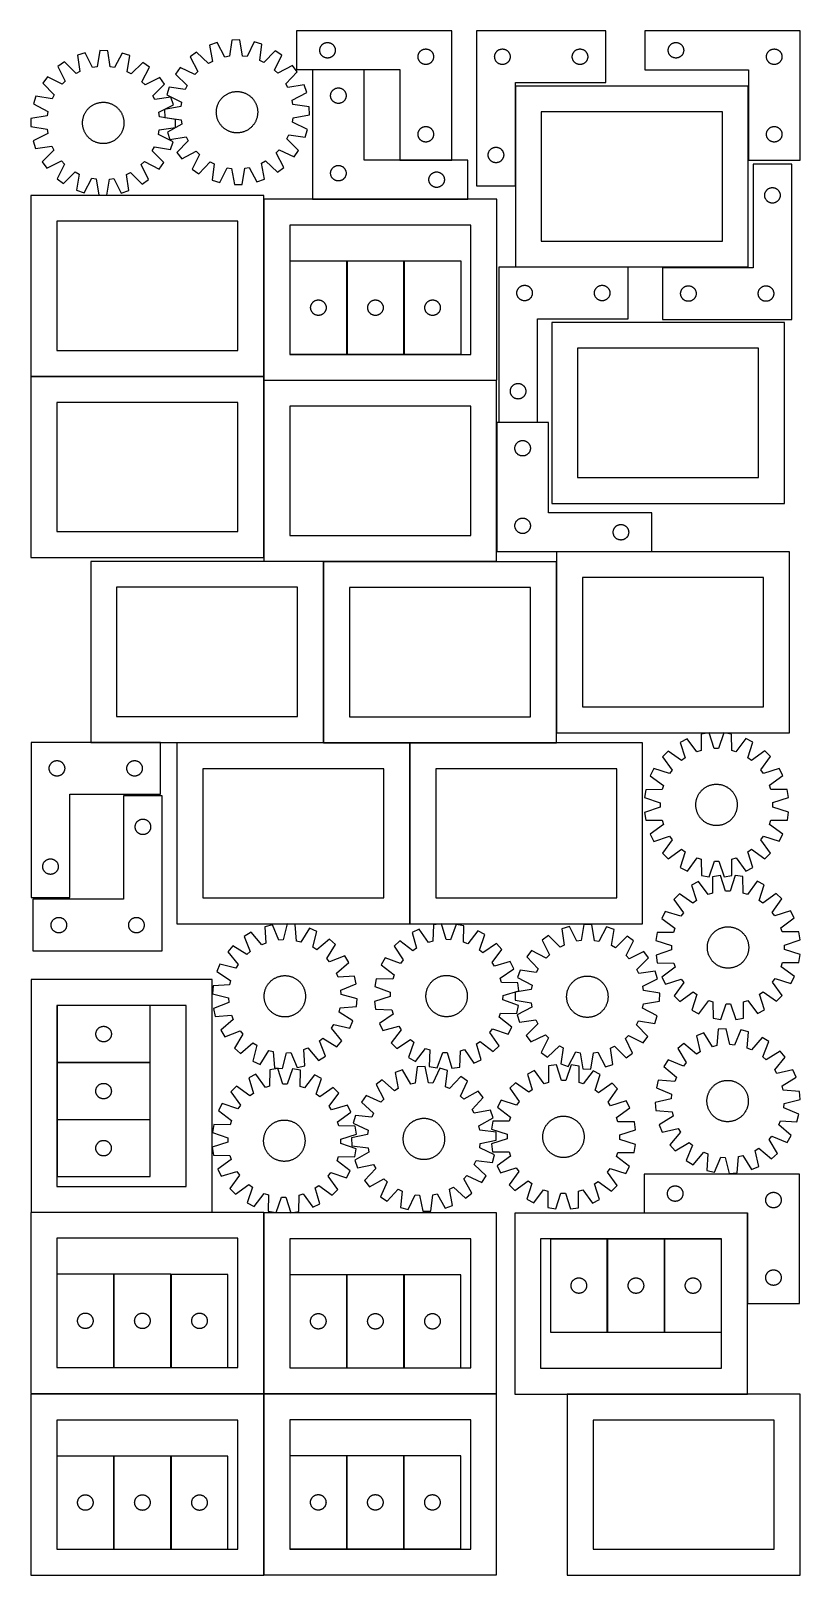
# Model space of a CAD drawing. Header units: millimetres. Extents: x 7 to 1493, y 7 to 2993.
import ezdxf

# ---------------------------------------------------------------- set-up
doc = ezdxf.new("R2010")
doc.units = ezdxf.units.MM
doc.layers.add('CUT', color=7, linetype='CONTINUOUS', true_color=0x000000)

msp = doc.modelspace()

# ---------------------------------------------------------------- linework, layer by layer
at = {"layer": 'CUT'}
for p, q in [((819.912714, 2993.45954), (519.912714, 2993.45954)), ((519.912714, 2993.45954), (519.912714, 2918.45954)), ((819.912714, 2743.45954), (819.912714, 2993.45954)), ((867.993824, 2993.44317), (867.993824, 2693.44317)), ((1117.993824, 2993.44317), (867.993824, 2993.44317)), ((1117.993824, 2893.44317), (1117.993824, 2993.44317)), ((1493.466043, 2993.44123), (1193.466043, 2993.44123)), ((1193.466043, 2993.44123), (1193.466043, 2918.44123)), ((1493.466043, 2743.44123), (1493.466043, 2993.44123)), ((366.61731, 2970.811524), (352.073775, 2965.789956)), ((352.073775, 2965.789956), (357.443531, 2934.482761)), ((381.708041, 2942.860772), (366.61731, 2970.811524)), ((394.718367, 2975.791123), (390.150853, 2944.356865)), ((410.10184, 2976.072719), (394.718367, 2975.791123)), ((415.816721, 2944.826681), (410.10184, 2976.072719)), ((438.366314, 2972.124895), (424.308631, 2943.640578)), ((453.083885, 2967.638953), (438.366314, 2972.124895)), ((448.863503, 2936.15621), (453.083885, 2967.638953)), ((564.932602, 2956.731722), (564.992216, 2957.501855)), ((564.992216, 2957.501855), (565.091395, 2958.267899)), ((565.091395, 2958.267899), (565.229878, 2959.027821)), ((565.229878, 2959.027821), (565.407298, 2959.779607)), ((565.407298, 2959.779607), (565.623183, 2960.521263)), ((565.623183, 2960.521263), (565.876961, 2961.250822)), ((565.876961, 2961.250822), (566.16796, 2961.966349)), ((566.16796, 2961.966349), (566.495407, 2962.665947)), ((566.495407, 2962.665947), (566.858435, 2963.347761)), ((566.858435, 2963.347761), (567.25608, 2964.009983)), ((567.25608, 2964.009983), (567.687289, 2964.650857)), ((567.687289, 2964.650857), (568.150917, 2965.268683)), ((568.150917, 2965.268683), (568.645735, 2965.861822)), ((568.645735, 2965.861822), (569.170431, 2966.428703)), ((569.170431, 2966.428703), (569.723614, 2966.967821)), ((569.723614, 2966.967821), (570.303816, 2967.477747)), ((570.303816, 2967.477747), (570.9095, 2967.957129)), ((570.9095, 2967.957129), (571.539058, 2968.404696)), ((571.539058, 2968.404696), (572.190822, 2968.81926)), ((572.190822, 2968.81926), (572.863063, 2969.199722)), ((572.863063, 2969.199722), (573.553998, 2969.545074)), ((573.553998, 2969.545074), (574.261795, 2969.8544)), ((574.261795, 2969.8544), (574.984578, 2970.126879)), ((574.984578, 2970.126879), (575.720429, 2970.361788)), ((575.720429, 2970.361788), (576.467398, 2970.558506)), ((576.467398, 2970.558506), (577.223502, 2970.71651)), ((577.223502, 2970.71651), (577.986738, 2970.83538)), ((577.986738, 2970.83538), (578.755082, 2970.914803)), ((578.755082, 2970.914803), (579.526495, 2970.954567)), ((579.526495, 2970.954567), (580.298932, 2970.954567)), ((580.298932, 2970.954567), (581.070346, 2970.914803)), ((581.070346, 2970.914803), (581.838689, 2970.83538)), ((581.838689, 2970.83538), (582.601925, 2970.71651)), ((582.601925, 2970.71651), (583.35803, 2970.558506)), ((583.35803, 2970.558506), (584.104998, 2970.361788)), ((584.104998, 2970.361788), (584.840849, 2970.126879)), ((584.840849, 2970.126879), (585.563632, 2969.8544)), ((585.563632, 2969.8544), (586.27143, 2969.545074)), ((586.27143, 2969.545074), (586.962365, 2969.199722)), ((586.962365, 2969.199722), (587.634606, 2968.81926)), ((587.634606, 2968.81926), (588.28637, 2968.404696)), ((588.28637, 2968.404696), (588.915928, 2967.957129)), ((588.915928, 2967.957129), (589.521611, 2967.477747)), ((589.521611, 2967.477747), (590.101814, 2966.967821)), ((590.101814, 2966.967821), (590.654997, 2966.428703)), ((590.654997, 2966.428703), (591.179693, 2965.861822)), ((591.179693, 2965.861822), (591.674511, 2965.268683)), ((591.674511, 2965.268683), (592.138139, 2964.650857)), ((592.138139, 2964.650857), (592.569347, 2964.009983)), ((592.569347, 2964.009983), (592.966992, 2963.347761)), ((592.966992, 2963.347761), (593.33002, 2962.665947)), ((593.33002, 2962.665947), (593.657467, 2961.966349)), ((593.657467, 2961.966349), (593.948466, 2961.250822)), ((593.948466, 2961.250822), (594.202244, 2960.521263)), ((594.202244, 2960.521263), (594.41813, 2959.779607)), ((594.41813, 2959.779607), (594.595549, 2959.027821)), ((594.595549, 2959.027821), (594.734032, 2958.267899)), ((594.734032, 2958.267899), (594.833212, 2957.501855)), ((594.833212, 2957.501855), (594.892825, 2956.731722)), ((763.553998, 2957.045074), (764.261795, 2957.3544)), ((764.261795, 2957.3544), (764.984578, 2957.626879)), ((764.984578, 2957.626879), (765.720429, 2957.861788)), ((765.720429, 2957.861788), (766.467398, 2958.058506)), ((766.467398, 2958.058506), (767.223502, 2958.21651)), ((767.223502, 2958.21651), (767.986738, 2958.33538)), ((767.986738, 2958.33538), (768.755082, 2958.414803)), ((768.755082, 2958.414803), (769.526495, 2958.454567)), ((769.526495, 2958.454567), (770.298932, 2958.454567)), ((770.298932, 2958.454567), (771.070346, 2958.414803)), ((771.070346, 2958.414803), (771.838689, 2958.33538)), ((771.838689, 2958.33538), (772.601925, 2958.21651)), ((772.601925, 2958.21651), (773.35803, 2958.058506)), ((773.35803, 2958.058506), (774.104998, 2957.861788)), ((774.104998, 2957.861788), (774.840849, 2957.626879)), ((774.840849, 2957.626879), (775.563632, 2957.3544)), ((775.563632, 2957.3544), (776.27143, 2957.045074)), ((911.287417, 2956.860476), (911.987016, 2957.187924)), ((911.987016, 2957.187924), (912.702543, 2957.478922)), ((912.702543, 2957.478922), (913.432102, 2957.732701)), ((913.432102, 2957.732701), (914.173757, 2957.948586)), ((914.173757, 2957.948586), (914.925543, 2958.126005)), ((914.925543, 2958.126005), (915.685466, 2958.264489)), ((915.685466, 2958.264489), (916.451509, 2958.363668)), ((916.451509, 2958.363668), (917.221643, 2958.423282)), ((917.221643, 2958.423282), (917.993824, 2958.44317)), ((917.993824, 2958.44317), (918.766005, 2958.423282)), ((918.766005, 2958.423282), (919.536139, 2958.363668)), ((919.536139, 2958.363668), (920.302183, 2958.264489)), ((920.302183, 2958.264489), (921.062105, 2958.126005)), ((921.062105, 2958.126005), (921.813891, 2957.948586)), ((921.813891, 2957.948586), (922.555547, 2957.732701)), ((922.555547, 2957.732701), (923.285105, 2957.478922)), ((923.285105, 2957.478922), (924.000633, 2957.187924)), ((924.000633, 2957.187924), (924.700231, 2956.860476)), ((1061.287417, 2956.860476), (1061.987016, 2957.187924)), ((1061.987016, 2957.187924), (1062.702543, 2957.478922)), ((1062.702543, 2957.478922), (1063.432102, 2957.732701)), ((1063.432102, 2957.732701), (1064.173757, 2957.948586)), ((1064.173757, 2957.948586), (1064.925543, 2958.126005)), ((1064.925543, 2958.126005), (1065.685466, 2958.264489)), ((1065.685466, 2958.264489), (1066.451509, 2958.363668)), ((1066.451509, 2958.363668), (1067.221643, 2958.423282)), ((1067.221643, 2958.423282), (1067.993824, 2958.44317)), ((1067.993824, 2958.44317), (1068.766005, 2958.423282)), ((1068.766005, 2958.423282), (1069.536139, 2958.363668)), ((1069.536139, 2958.363668), (1070.302183, 2958.264489)), ((1070.302183, 2958.264489), (1071.062105, 2958.126005)), ((1071.062105, 2958.126005), (1071.813891, 2957.948586)), ((1071.813891, 2957.948586), (1072.555547, 2957.732701)), ((1072.555547, 2957.732701), (1073.285105, 2957.478922)), ((1073.285105, 2957.478922), (1074.000633, 2957.187924)), ((1074.000633, 2957.187924), (1074.700231, 2956.860476)), ((1238.485932, 2956.713411), (1238.545545, 2957.483545)), ((1238.545545, 2957.483545), (1238.644725, 2958.249588)), ((1238.644725, 2958.249588), (1238.783208, 2959.009511)), ((1238.783208, 2959.009511), (1238.960627, 2959.761297)), ((1238.960627, 2959.761297), (1239.176512, 2960.502952)), ((1239.176512, 2960.502952), (1239.430291, 2961.232511)), ((1239.430291, 2961.232511), (1239.72129, 2961.948038)), ((1239.72129, 2961.948038), (1240.048737, 2962.647637)), ((1240.048737, 2962.647637), (1240.411765, 2963.329451)), ((1240.411765, 2963.329451), (1240.80941, 2963.991673)), ((1240.80941, 2963.991673), (1241.240618, 2964.632546)), ((1241.240618, 2964.632546), (1241.704246, 2965.250372)), ((1241.704246, 2965.250372), (1242.199064, 2965.843512)), ((1242.199064, 2965.843512), (1242.72376, 2966.410392)), ((1242.72376, 2966.410392), (1243.276943, 2966.94951)), ((1243.276943, 2966.94951), (1243.857145, 2967.459436)), ((1243.857145, 2967.459436), (1244.462829, 2967.938818)), ((1244.462829, 2967.938818), (1245.092387, 2968.386385)), ((1245.092387, 2968.386385), (1245.744151, 2968.800949)), ((1245.744151, 2968.800949), (1246.416392, 2969.181412)), ((1246.416392, 2969.181412), (1247.107327, 2969.526764)), ((1247.107327, 2969.526764), (1247.815125, 2969.836089)), ((1247.815125, 2969.836089), (1248.537907, 2970.108568)), ((1248.537907, 2970.108568), (1249.273759, 2970.343478)), ((1249.273759, 2970.343478), (1250.020727, 2970.540195)), ((1250.020727, 2970.540195), (1250.776832, 2970.698199)), ((1250.776832, 2970.698199), (1251.540068, 2970.81707)), ((1251.540068, 2970.81707), (1252.308411, 2970.896493)), ((1252.308411, 2970.896493), (1253.079824, 2970.936257)), ((1253.079824, 2970.936257), (1253.852262, 2970.936257)), ((1253.852262, 2970.936257), (1254.623675, 2970.896493)), ((1254.623675, 2970.896493), (1255.392019, 2970.81707)), ((1255.392019, 2970.81707), (1256.155255, 2970.698199)), ((1256.155255, 2970.698199), (1256.911359, 2970.540195)), ((1256.911359, 2970.540195), (1257.658328, 2970.343478)), ((1257.658328, 2970.343478), (1258.394179, 2970.108568)), ((1258.394179, 2970.108568), (1259.116962, 2969.836089)), ((1259.116962, 2969.836089), (1259.824759, 2969.526764)), ((1259.824759, 2969.526764), (1260.515694, 2969.181412)), ((1260.515694, 2969.181412), (1261.187935, 2968.800949)), ((1261.187935, 2968.800949), (1261.839699, 2968.386385)), ((1261.839699, 2968.386385), (1262.469257, 2967.938818)), ((1262.469257, 2967.938818), (1263.074941, 2967.459436)), ((1263.074941, 2967.459436), (1263.655143, 2966.94951)), ((1263.655143, 2966.94951), (1264.208326, 2966.410392)), ((1264.208326, 2966.410392), (1264.733022, 2965.843512)), ((1264.733022, 2965.843512), (1265.22784, 2965.250372)), ((1265.22784, 2965.250372), (1265.691468, 2964.632546)), ((1265.691468, 2964.632546), (1266.122677, 2963.991673)), ((1266.122677, 2963.991673), (1266.520322, 2963.329451)), ((1266.520322, 2963.329451), (1266.883349, 2962.647637)), ((1266.883349, 2962.647637), (1267.210797, 2961.948038)), ((1267.210797, 2961.948038), (1267.501795, 2961.232511)), ((1267.501795, 2961.232511), (1267.755574, 2960.502952)), ((1267.755574, 2960.502952), (1267.971459, 2959.761297)), ((1267.971459, 2959.761297), (1268.148878, 2959.009511)), ((1268.148878, 2959.009511), (1268.287362, 2958.249588)), ((1268.287362, 2958.249588), (1268.386541, 2957.483545)), ((1268.386541, 2957.483545), (1268.446155, 2956.713411)), ((1437.107327, 2957.026764), (1437.815125, 2957.336089)), ((1437.815125, 2957.336089), (1438.537907, 2957.608568)), ((1438.537907, 2957.608568), (1439.273759, 2957.843478)), ((1439.273759, 2957.843478), (1440.020727, 2958.040195)), ((1440.020727, 2958.040195), (1440.776832, 2958.198199)), ((1440.776832, 2958.198199), (1441.540068, 2958.31707)), ((1441.540068, 2958.31707), (1442.308411, 2958.396493)), ((1442.308411, 2958.396493), (1443.079824, 2958.436257)), ((1443.079824, 2958.436257), (1443.852262, 2958.436257)), ((1443.852262, 2958.436257), (1444.623675, 2958.396493)), ((1444.623675, 2958.396493), (1445.392019, 2958.31707)), ((1445.392019, 2958.31707), (1446.155255, 2958.198199)), ((1446.155255, 2958.198199), (1446.911359, 2958.040195)), ((1446.911359, 2958.040195), (1447.658328, 2957.843478)), ((1447.658328, 2957.843478), (1448.394179, 2957.608568)), ((1448.394179, 2957.608568), (1449.116962, 2957.336089)), ((1449.116962, 2957.336089), (1449.824759, 2957.026764)), ((71.272369, 2933.600645), (58.759042, 2924.648149)), ((93.692926, 2911.099681), (71.272369, 2933.600645)), ((111.462018, 2951.018356), (96.794664, 2946.370857)), ((96.794664, 2946.370857), (101.360963, 2914.936423)), ((125.832055, 2922.690335), (111.462018, 2951.018356)), ((139.681375, 2955.276727), (134.310409, 2923.96974)), ((155.067015, 2955.1643), (139.681375, 2955.276727)), ((159.979892, 2923.782165), (155.067015, 2955.1643)), ((183.221127, 2950.49399), (168.438644, 2922.378995)), ((197.818998, 2945.632641), (183.221127, 2950.49399)), ((192.793808, 2914.268295), (197.818998, 2945.632641)), ((223.151945, 2932.490814), (200.404956, 2910.319903)), ((235.533105, 2923.356406), (223.151945, 2932.490814)), ((326.886862, 2952.370372), (314.606888, 2943.100378)), ((314.606888, 2943.100378), (329.388285, 2914.984812)), ((349.876258, 2930.450919), (326.886862, 2952.370372)), ((357.443531, 2934.482761), (349.876258, 2930.450919)), ((390.150853, 2944.356865), (381.708041, 2942.860772)), ((424.308631, 2943.640578), (415.816721, 2944.826681)), ((456.573263, 2932.404015), (448.863503, 2936.15621)), ((478.745052, 2955.150146), (456.573263, 2932.404015)), ((477.613537, 2917.698085), (491.356061, 2946.335783)), ((491.356061, 2946.335783), (478.745052, 2955.150146)), ((564.912714, 2955.95954), (564.932602, 2956.731722)), ((564.932602, 2955.187359), (564.912714, 2955.95954)), ((564.992216, 2954.417225), (564.932602, 2955.187359)), ((565.091395, 2953.651182), (564.992216, 2954.417225)), ((565.229878, 2952.891259), (565.091395, 2953.651182)), ((565.407298, 2952.139474), (565.229878, 2952.891259)), ((565.623183, 2951.397818), (565.407298, 2952.139474)), ((565.876961, 2950.668259), (565.623183, 2951.397818)), ((566.16796, 2949.952732), (565.876961, 2950.668259)), ((566.495407, 2949.253133), (566.16796, 2949.952732)), ((566.858435, 2948.571319), (566.495407, 2949.253133)), ((567.25608, 2947.909097), (566.858435, 2948.571319)), ((567.687289, 2947.268224), (567.25608, 2947.909097)), ((568.150917, 2946.650398), (567.687289, 2947.268224)), ((568.645735, 2946.057259), (568.150917, 2946.650398)), ((569.170431, 2945.490378), (568.645735, 2946.057259)), ((569.723614, 2944.95126), (569.170431, 2945.490378)), ((570.303816, 2944.441334), (569.723614, 2944.95126)), ((570.9095, 2943.961952), (570.303816, 2944.441334)), ((571.539058, 2943.514385), (570.9095, 2943.961952)), ((572.190822, 2943.099821), (571.539058, 2943.514385)), ((572.863063, 2942.719358), (572.190822, 2943.099821)), ((573.553998, 2942.374006), (572.863063, 2942.719358)), ((574.261795, 2942.064681), (573.553998, 2942.374006)), ((574.984578, 2941.792202), (574.261795, 2942.064681)), ((575.720429, 2941.557292), (574.984578, 2941.792202)), ((576.467398, 2941.360575), (575.720429, 2941.557292)), ((577.223502, 2941.202571), (576.467398, 2941.360575)), ((577.986738, 2941.0837), (577.223502, 2941.202571)), ((578.755082, 2941.004277), (577.986738, 2941.0837)), ((579.526495, 2940.964513), (578.755082, 2941.004277)), ((580.298932, 2940.964513), (579.526495, 2940.964513)), ((581.070346, 2941.004277), (580.298932, 2940.964513)), ((581.838689, 2941.0837), (581.070346, 2941.004277)), ((582.601925, 2941.202571), (581.838689, 2941.0837)), ((583.35803, 2941.360575), (582.601925, 2941.202571)), ((584.104998, 2941.557292), (583.35803, 2941.360575)), ((584.840849, 2941.792202), (584.104998, 2941.557292)), ((585.563632, 2942.064681), (584.840849, 2941.792202)), ((586.27143, 2942.374006), (585.563632, 2942.064681)), ((586.962365, 2942.719358), (586.27143, 2942.374006)), ((587.634606, 2943.099821), (586.962365, 2942.719358)), ((588.28637, 2943.514385), (587.634606, 2943.099821)), ((588.915928, 2943.961952), (588.28637, 2943.514385)), ((589.521611, 2944.441334), (588.915928, 2943.961952)), ((590.101814, 2944.95126), (589.521611, 2944.441334)), ((590.654997, 2945.490378), (590.101814, 2944.95126)), ((591.179693, 2946.057259), (590.654997, 2945.490378)), ((591.674511, 2946.650398), (591.179693, 2946.057259)), ((592.138139, 2947.268224), (591.674511, 2946.650398)), ((592.569347, 2947.909097), (592.138139, 2947.268224)), ((592.966992, 2948.571319), (592.569347, 2947.909097)), ((593.33002, 2949.253133), (592.966992, 2948.571319)), ((593.657467, 2949.952732), (593.33002, 2949.253133)), ((593.948466, 2950.668259), (593.657467, 2949.952732)), ((594.202244, 2951.397818), (593.948466, 2950.668259)), ((594.41813, 2952.139474), (594.202244, 2951.397818)), ((594.595549, 2952.891259), (594.41813, 2952.139474)), ((594.734032, 2953.651182), (594.595549, 2952.891259)), ((594.833212, 2954.417225), (594.734032, 2953.651182)), ((594.892825, 2955.187359), (594.833212, 2954.417225)), ((594.892825, 2956.731722), (594.912714, 2955.95954)), ((594.912714, 2955.95954), (594.892825, 2955.187359)), ((754.912714, 2943.45954), (754.932602, 2944.231722)), ((754.932602, 2942.687359), (754.912714, 2943.45954)), ((754.932602, 2944.231722), (754.992216, 2945.001855)), ((754.992216, 2941.917225), (754.932602, 2942.687359)), ((754.992216, 2945.001855), (755.091395, 2945.767899)), ((755.091395, 2941.151182), (754.992216, 2941.917225)), ((755.091395, 2945.767899), (755.229878, 2946.527821)), ((755.229878, 2940.391259), (755.091395, 2941.151182)), ((755.229878, 2946.527821), (755.407298, 2947.279607)), ((755.407298, 2939.639474), (755.229878, 2940.391259)), ((755.407298, 2947.279607), (755.623183, 2948.021263)), ((755.623183, 2938.897818), (755.407298, 2939.639474)), ((755.623183, 2948.021263), (755.876961, 2948.750822)), ((755.876961, 2938.168259), (755.623183, 2938.897818)), ((755.876961, 2948.750822), (756.16796, 2949.466349)), ((756.16796, 2937.452732), (755.876961, 2938.168259)), ((756.16796, 2949.466349), (756.495407, 2950.165947)), ((756.495407, 2936.753133), (756.16796, 2937.452732)), ((756.495407, 2950.165947), (756.858435, 2950.847761)), ((756.858435, 2936.071319), (756.495407, 2936.753133)), ((756.858435, 2950.847761), (757.25608, 2951.509983)), ((757.25608, 2935.409097), (756.858435, 2936.071319)), ((757.25608, 2951.509983), (757.687289, 2952.150857)), ((757.687289, 2934.768224), (757.25608, 2935.409097)), ((757.687289, 2952.150857), (758.150917, 2952.768683)), ((758.150917, 2934.150398), (757.687289, 2934.768224)), ((758.150917, 2952.768683), (758.645735, 2953.361822)), ((758.645735, 2933.557259), (758.150917, 2934.150398)), ((758.645735, 2953.361822), (759.170431, 2953.928703)), ((759.170431, 2932.990378), (758.645735, 2933.557259)), ((759.170431, 2953.928703), (759.723614, 2954.467821)), ((759.723614, 2932.45126), (759.170431, 2932.990378)), ((759.723614, 2954.467821), (760.303816, 2954.977747)), ((760.303816, 2931.941334), (759.723614, 2932.45126)), ((760.303816, 2954.977747), (760.9095, 2955.457129)), ((760.9095, 2931.461952), (760.303816, 2931.941334)), ((760.9095, 2955.457129), (761.539058, 2955.904696)), ((761.539058, 2931.014385), (760.9095, 2931.461952)), ((761.539058, 2955.904696), (762.190822, 2956.31926)), ((762.190822, 2930.599821), (761.539058, 2931.014385)), ((762.190822, 2956.31926), (762.863063, 2956.699722)), ((762.863063, 2930.219358), (762.190822, 2930.599821)), ((762.863063, 2956.699722), (763.553998, 2957.045074)), ((763.553998, 2929.874006), (762.863063, 2930.219358)), ((764.261795, 2929.564681), (763.553998, 2929.874006)), ((764.984578, 2929.292202), (764.261795, 2929.564681)), ((765.720429, 2929.057292), (764.984578, 2929.292202)), ((766.467398, 2928.860575), (765.720429, 2929.057292)), ((767.223502, 2928.702571), (766.467398, 2928.860575)), ((767.986738, 2928.5837), (767.223502, 2928.702571)), ((768.755082, 2928.504277), (767.986738, 2928.5837)), ((769.526495, 2928.464513), (768.755082, 2928.504277)), ((770.298932, 2928.464513), (769.526495, 2928.464513)), ((771.070346, 2928.504277), (770.298932, 2928.464513)), ((771.838689, 2928.5837), (771.070346, 2928.504277)), ((772.601925, 2928.702571), (771.838689, 2928.5837)), ((773.35803, 2928.860575), (772.601925, 2928.702571)), ((774.104998, 2929.057292), (773.35803, 2928.860575)), ((774.840849, 2929.292202), (774.104998, 2929.057292)), ((775.563632, 2929.564681), (774.840849, 2929.292202)), ((776.27143, 2929.874006), (775.563632, 2929.564681)), ((776.27143, 2957.045074), (776.962365, 2956.699722)), ((776.962365, 2930.219358), (776.27143, 2929.874006)), ((776.962365, 2956.699722), (777.634606, 2956.31926)), ((777.634606, 2930.599821), (776.962365, 2930.219358)), ((777.634606, 2956.31926), (778.28637, 2955.904696)), ((778.28637, 2931.014385), (777.634606, 2930.599821)), ((778.28637, 2955.904696), (778.915928, 2955.457129)), ((778.915928, 2931.461952), (778.28637, 2931.014385)), ((778.915928, 2955.457129), (779.521611, 2954.977747)), ((779.521611, 2931.941334), (778.915928, 2931.461952)), ((779.521611, 2954.977747), (780.101814, 2954.467821)), ((780.101814, 2932.45126), (779.521611, 2931.941334)), ((780.101814, 2954.467821), (780.654997, 2953.928703)), ((780.654997, 2932.990378), (780.101814, 2932.45126)), ((780.654997, 2953.928703), (781.179693, 2953.361822)), ((781.179693, 2933.557259), (780.654997, 2932.990378)), ((781.179693, 2953.361822), (781.674511, 2952.768683)), ((781.674511, 2934.150398), (781.179693, 2933.557259)), ((781.674511, 2952.768683), (782.138139, 2952.150857)), ((782.138139, 2934.768224), (781.674511, 2934.150398)), ((782.138139, 2952.150857), (782.569347, 2951.509983)), ((782.569347, 2935.409097), (782.138139, 2934.768224)), ((782.569347, 2951.509983), (782.966992, 2950.847761)), ((782.966992, 2936.071319), (782.569347, 2935.409097)), ((782.966992, 2950.847761), (783.33002, 2950.165947)), ((783.33002, 2936.753133), (782.966992, 2936.071319)), ((783.33002, 2950.165947), (783.657467, 2949.466349)), ((783.657467, 2937.452732), (783.33002, 2936.753133)), ((783.657467, 2949.466349), (783.948466, 2948.750822)), ((783.948466, 2938.168259), (783.657467, 2937.452732)), ((783.948466, 2948.750822), (784.202244, 2948.021263)), ((784.202244, 2938.897818), (783.948466, 2938.168259)), ((784.202244, 2948.021263), (784.41813, 2947.279607)), ((784.41813, 2939.639474), (784.202244, 2938.897818)), ((784.41813, 2947.279607), (784.595549, 2946.527821)), ((784.595549, 2940.391259), (784.41813, 2939.639474)), ((784.595549, 2946.527821), (784.734032, 2945.767899)), ((784.734032, 2941.151182), (784.595549, 2940.391259)), ((784.734032, 2945.767899), (784.833212, 2945.001855)), ((784.833212, 2941.917225), (784.734032, 2941.151182)), ((784.833212, 2945.001855), (784.892825, 2944.231722)), ((784.892825, 2942.687359), (784.833212, 2941.917225)), ((784.892825, 2944.231722), (784.912714, 2943.45954)), ((784.912714, 2943.45954), (784.892825, 2942.687359)), ((902.998797, 2943.829389), (903.038561, 2944.600802)), ((902.998797, 2943.056951), (902.998797, 2943.829389)), ((903.038561, 2942.285538), (902.998797, 2943.056951)), ((903.038561, 2944.600802), (903.117984, 2945.369146)), ((903.117984, 2941.517195), (903.038561, 2942.285538)), ((903.117984, 2945.369146), (903.236855, 2946.132382)), ((903.236855, 2940.753959), (903.117984, 2941.517195)), ((903.236855, 2946.132382), (903.394859, 2946.888486)), ((903.394859, 2939.997854), (903.236855, 2940.753959)), ((903.394859, 2946.888486), (903.591576, 2947.635455)), ((903.591576, 2939.250886), (903.394859, 2939.997854)), ((903.591576, 2947.635455), (903.826486, 2948.371306)), ((903.826486, 2938.515034), (903.591576, 2939.250886)), ((903.826486, 2948.371306), (904.098965, 2949.094089)), ((904.098965, 2937.792252), (903.826486, 2938.515034)), ((904.098965, 2949.094089), (904.40829, 2949.801886)), ((904.40829, 2937.084454), (904.098965, 2937.792252)), ((904.40829, 2949.801886), (904.753642, 2950.492821)), ((904.753642, 2936.393519), (904.40829, 2937.084454)), ((904.753642, 2950.492821), (905.134105, 2951.165062)), ((905.134105, 2935.721278), (904.753642, 2936.393519)), ((905.134105, 2951.165062), (905.548669, 2951.816826)), ((905.548669, 2935.069514), (905.134105, 2935.721278)), ((905.548669, 2951.816826), (905.996236, 2952.446384)), ((905.996236, 2934.439956), (905.548669, 2935.069514)), ((905.996236, 2952.446384), (906.475617, 2953.052068)), ((906.475617, 2933.834273), (905.996236, 2934.439956)), ((906.475617, 2953.052068), (906.985544, 2953.63227)), ((906.985544, 2933.25407), (906.475617, 2933.834273)), ((906.985544, 2953.63227), (907.524662, 2954.185453)), ((907.524662, 2932.700887), (906.985544, 2933.25407)), ((907.524662, 2954.185453), (908.091542, 2954.710149)), ((908.091542, 2932.176191), (907.524662, 2932.700887)), ((908.091542, 2954.710149), (908.684682, 2955.204967)), ((908.684682, 2931.681373), (908.091542, 2932.176191)), ((908.684682, 2955.204967), (909.302508, 2955.668595)), ((909.302508, 2931.217745), (908.684682, 2931.681373)), ((909.302508, 2955.668595), (909.943381, 2956.099804)), ((909.943381, 2930.786537), (909.302508, 2931.217745)), ((909.943381, 2956.099804), (910.605603, 2956.497449)), ((910.605603, 2930.388892), (909.943381, 2930.786537)), ((910.605603, 2956.497449), (911.287417, 2956.860476)), ((911.287417, 2930.025864), (910.605603, 2930.388892)), ((911.987016, 2929.698417), (911.287417, 2930.025864)), ((912.702543, 2929.407418), (911.987016, 2929.698417)), ((913.432102, 2929.153639), (912.702543, 2929.407418)), ((914.173757, 2928.937754), (913.432102, 2929.153639)), ((914.925543, 2928.760335), (914.173757, 2928.937754)), ((915.685466, 2928.621852), (914.925543, 2928.760335)), ((916.451509, 2928.522672), (915.685466, 2928.621852)), ((917.221643, 2928.463059), (916.451509, 2928.522672)), ((917.993824, 2928.44317), (917.221643, 2928.463059)), ((918.766005, 2928.463059), (917.993824, 2928.44317)), ((919.536139, 2928.522672), (918.766005, 2928.463059)), ((920.302183, 2928.621852), (919.536139, 2928.522672)), ((921.062105, 2928.760335), (920.302183, 2928.621852)), ((921.813891, 2928.937754), (921.062105, 2928.760335)), ((922.555547, 2929.153639), (921.813891, 2928.937754)), ((923.285105, 2929.407418), (922.555547, 2929.153639)), ((924.000633, 2929.698417), (923.285105, 2929.407418)), ((924.700231, 2930.025864), (924.000633, 2929.698417)), ((924.700231, 2956.860476), (925.382045, 2956.497449)), ((925.382045, 2930.388892), (924.700231, 2930.025864)), ((925.382045, 2956.497449), (926.044267, 2956.099804)), ((926.044267, 2930.786537), (925.382045, 2930.388892)), ((926.044267, 2956.099804), (926.685141, 2955.668595)), ((926.685141, 2931.217745), (926.044267, 2930.786537)), ((926.685141, 2955.668595), (927.302966, 2955.204967)), ((927.302966, 2931.681373), (926.685141, 2931.217745)), ((927.302966, 2955.204967), (927.896106, 2954.710149)), ((927.896106, 2932.176191), (927.302966, 2931.681373)), ((927.896106, 2954.710149), (928.462986, 2954.185453)), ((928.462986, 2932.700887), (927.896106, 2932.176191)), ((928.462986, 2954.185453), (929.002105, 2953.63227)), ((929.002105, 2933.25407), (928.462986, 2932.700887)), ((929.002105, 2953.63227), (929.512031, 2953.052068)), ((929.512031, 2933.834273), (929.002105, 2933.25407)), ((929.512031, 2953.052068), (929.991413, 2952.446384)), ((929.991413, 2934.439956), (929.512031, 2933.834273)), ((929.991413, 2952.446384), (930.438979, 2951.816826)), ((930.438979, 2935.069514), (929.991413, 2934.439956)), ((930.438979, 2951.816826), (930.853544, 2951.165062)), ((930.853544, 2935.721278), (930.438979, 2935.069514)), ((930.853544, 2951.165062), (931.234006, 2950.492821)), ((931.234006, 2936.393519), (930.853544, 2935.721278)), ((931.234006, 2950.492821), (931.579358, 2949.801886)), ((931.579358, 2937.084454), (931.234006, 2936.393519)), ((931.579358, 2949.801886), (931.888684, 2949.094089)), ((931.888684, 2937.792252), (931.579358, 2937.084454)), ((931.888684, 2949.094089), (932.161163, 2948.371306)), ((932.161163, 2938.515034), (931.888684, 2937.792252)), ((932.161163, 2948.371306), (932.396072, 2947.635455)), ((932.396072, 2939.250886), (932.161163, 2938.515034)), ((932.396072, 2947.635455), (932.59279, 2946.888486)), ((932.59279, 2939.997854), (932.396072, 2939.250886)), ((932.59279, 2946.888486), (932.750793, 2946.132382)), ((932.750793, 2940.753959), (932.59279, 2939.997854)), ((932.750793, 2946.132382), (932.869664, 2945.369146)), ((932.869664, 2941.517195), (932.750793, 2940.753959)), ((932.869664, 2945.369146), (932.949087, 2944.600802)), ((932.949087, 2942.285538), (932.869664, 2941.517195)), ((932.949087, 2944.600802), (932.988851, 2943.829389)), ((932.988851, 2943.056951), (932.949087, 2942.285538)), ((932.988851, 2943.829389), (932.988851, 2943.056951)), ((1052.998797, 2943.829389), (1053.038561, 2944.600802)), ((1052.998797, 2943.056951), (1052.998797, 2943.829389)), ((1053.038561, 2942.285538), (1052.998797, 2943.056951)), ((1053.038561, 2944.600802), (1053.117984, 2945.369146)), ((1053.117984, 2941.517195), (1053.038561, 2942.285538)), ((1053.117984, 2945.369146), (1053.236855, 2946.132382)), ((1053.236855, 2940.753959), (1053.117984, 2941.517195)), ((1053.236855, 2946.132382), (1053.394859, 2946.888486)), ((1053.394859, 2939.997854), (1053.236855, 2940.753959)), ((1053.394859, 2946.888486), (1053.591576, 2947.635455)), ((1053.591576, 2939.250886), (1053.394859, 2939.997854)), ((1053.591576, 2947.635455), (1053.826486, 2948.371306)), ((1053.826486, 2938.515034), (1053.591576, 2939.250886)), ((1053.826486, 2948.371306), (1054.098965, 2949.094089)), ((1054.098965, 2937.792252), (1053.826486, 2938.515034)), ((1054.098965, 2949.094089), (1054.40829, 2949.801886)), ((1054.40829, 2937.084454), (1054.098965, 2937.792252)), ((1054.40829, 2949.801886), (1054.753642, 2950.492821)), ((1054.753642, 2936.393519), (1054.40829, 2937.084454)), ((1054.753642, 2950.492821), (1055.134105, 2951.165062)), ((1055.134105, 2935.721278), (1054.753642, 2936.393519)), ((1055.134105, 2951.165062), (1055.548669, 2951.816826)), ((1055.548669, 2935.069514), (1055.134105, 2935.721278)), ((1055.548669, 2951.816826), (1055.996236, 2952.446384)), ((1055.996236, 2934.439956), (1055.548669, 2935.069514)), ((1055.996236, 2952.446384), (1056.475617, 2953.052068)), ((1056.475617, 2933.834273), (1055.996236, 2934.439956)), ((1056.475617, 2953.052068), (1056.985544, 2953.63227)), ((1056.985544, 2933.25407), (1056.475617, 2933.834273)), ((1056.985544, 2953.63227), (1057.524662, 2954.185453)), ((1057.524662, 2932.700887), (1056.985544, 2933.25407)), ((1057.524662, 2954.185453), (1058.091542, 2954.710149)), ((1058.091542, 2932.176191), (1057.524662, 2932.700887)), ((1058.091542, 2954.710149), (1058.684682, 2955.204967)), ((1058.684682, 2931.681373), (1058.091542, 2932.176191)), ((1058.684682, 2955.204967), (1059.302508, 2955.668595)), ((1059.302508, 2931.217745), (1058.684682, 2931.681373)), ((1059.302508, 2955.668595), (1059.943381, 2956.099804)), ((1059.943381, 2930.786537), (1059.302508, 2931.217745)), ((1059.943381, 2956.099804), (1060.605603, 2956.497449)), ((1060.605603, 2930.388892), (1059.943381, 2930.786537)), ((1060.605603, 2956.497449), (1061.287417, 2956.860476)), ((1061.287417, 2930.025864), (1060.605603, 2930.388892)), ((1061.987016, 2929.698417), (1061.287417, 2930.025864)), ((1062.702543, 2929.407418), (1061.987016, 2929.698417)), ((1063.432102, 2929.153639), (1062.702543, 2929.407418)), ((1064.173757, 2928.937754), (1063.432102, 2929.153639)), ((1064.925543, 2928.760335), (1064.173757, 2928.937754)), ((1065.685466, 2928.621852), (1064.925543, 2928.760335)), ((1066.451509, 2928.522672), (1065.685466, 2928.621852)), ((1067.221643, 2928.463059), (1066.451509, 2928.522672)), ((1067.993824, 2928.44317), (1067.221643, 2928.463059)), ((1068.766005, 2928.463059), (1067.993824, 2928.44317)), ((1069.536139, 2928.522672), (1068.766005, 2928.463059)), ((1070.302183, 2928.621852), (1069.536139, 2928.522672)), ((1071.062105, 2928.760335), (1070.302183, 2928.621852)), ((1071.813891, 2928.937754), (1071.062105, 2928.760335)), ((1072.555547, 2929.153639), (1071.813891, 2928.937754)), ((1073.285105, 2929.407418), (1072.555547, 2929.153639)), ((1074.000633, 2929.698417), (1073.285105, 2929.407418)), ((1074.700231, 2930.025864), (1074.000633, 2929.698417)), ((1074.700231, 2956.860476), (1075.382045, 2956.497449)), ((1075.382045, 2930.388892), (1074.700231, 2930.025864)), ((1075.382045, 2956.497449), (1076.044267, 2956.099804)), ((1076.044267, 2930.786537), (1075.382045, 2930.388892)), ((1076.044267, 2956.099804), (1076.685141, 2955.668595)), ((1076.685141, 2931.217745), (1076.044267, 2930.786537)), ((1076.685141, 2955.668595), (1077.302966, 2955.204967)), ((1077.302966, 2931.681373), (1076.685141, 2931.217745)), ((1077.302966, 2955.204967), (1077.896106, 2954.710149)), ((1077.896106, 2932.176191), (1077.302966, 2931.681373)), ((1077.896106, 2954.710149), (1078.462986, 2954.185453)), ((1078.462986, 2932.700887), (1077.896106, 2932.176191)), ((1078.462986, 2954.185453), (1079.002105, 2953.63227)), ((1079.002105, 2933.25407), (1078.462986, 2932.700887)), ((1079.002105, 2953.63227), (1079.512031, 2953.052068)), ((1079.512031, 2933.834273), (1079.002105, 2933.25407)), ((1079.512031, 2953.052068), (1079.991413, 2952.446384)), ((1079.991413, 2934.439956), (1079.512031, 2933.834273)), ((1079.991413, 2952.446384), (1080.438979, 2951.816826)), ((1080.438979, 2935.069514), (1079.991413, 2934.439956)), ((1080.438979, 2951.816826), (1080.853544, 2951.165062)), ((1080.853544, 2935.721278), (1080.438979, 2935.069514)), ((1080.853544, 2951.165062), (1081.234006, 2950.492821)), ((1081.234006, 2936.393519), (1080.853544, 2935.721278)), ((1081.234006, 2950.492821), (1081.579358, 2949.801886)), ((1081.579358, 2937.084454), (1081.234006, 2936.393519)), ((1081.579358, 2949.801886), (1081.888684, 2949.094089)), ((1081.888684, 2937.792252), (1081.579358, 2937.084454)), ((1081.888684, 2949.094089), (1082.161163, 2948.371306)), ((1082.161163, 2938.515034), (1081.888684, 2937.792252)), ((1082.161163, 2948.371306), (1082.396072, 2947.635455)), ((1082.396072, 2939.250886), (1082.161163, 2938.515034)), ((1082.396072, 2947.635455), (1082.59279, 2946.888486)), ((1082.59279, 2939.997854), (1082.396072, 2939.250886)), ((1082.59279, 2946.888486), (1082.750793, 2946.132382)), ((1082.750793, 2940.753959), (1082.59279, 2939.997854)), ((1082.750793, 2946.132382), (1082.869664, 2945.369146)), ((1082.869664, 2941.517195), (1082.750793, 2940.753959)), ((1082.869664, 2945.369146), (1082.949087, 2944.600802)), ((1082.949087, 2942.285538), (1082.869664, 2941.517195)), ((1082.949087, 2944.600802), (1082.988851, 2943.829389)), ((1082.988851, 2943.056951), (1082.949087, 2942.285538)), ((1082.988851, 2943.829389), (1082.988851, 2943.056951)), ((1238.466043, 2955.94123), (1238.485932, 2956.713411)), ((1238.485932, 2955.169048), (1238.466043, 2955.94123)), ((1238.545545, 2954.398915), (1238.485932, 2955.169048)), ((1238.644725, 2953.632871), (1238.545545, 2954.398915)), ((1238.783208, 2952.872949), (1238.644725, 2953.632871)), ((1238.960627, 2952.121163), (1238.783208, 2952.872949)), ((1239.176512, 2951.379507), (1238.960627, 2952.121163)), ((1239.430291, 2950.649948), (1239.176512, 2951.379507)), ((1239.72129, 2949.934421), (1239.430291, 2950.649948)), ((1240.048737, 2949.234823), (1239.72129, 2949.934421)), ((1240.411765, 2948.553009), (1240.048737, 2949.234823)), ((1240.80941, 2947.890787), (1240.411765, 2948.553009)), ((1241.240618, 2947.249913), (1240.80941, 2947.890787)), ((1241.704246, 2946.632088), (1241.240618, 2947.249913)), ((1242.199064, 2946.038948), (1241.704246, 2946.632088)), ((1242.72376, 2945.472067), (1242.199064, 2946.038948)), ((1243.276943, 2944.932949), (1242.72376, 2945.472067)), ((1243.857145, 2944.423023), (1243.276943, 2944.932949)), ((1244.462829, 2943.943641), (1243.857145, 2944.423023)), ((1245.092387, 2943.496075), (1244.462829, 2943.943641)), ((1245.744151, 2943.08151), (1245.092387, 2943.496075)), ((1246.416392, 2942.701048), (1245.744151, 2943.08151)), ((1247.107327, 2942.355696), (1246.416392, 2942.701048)), ((1247.815125, 2942.04637), (1247.107327, 2942.355696)), ((1248.537907, 2941.773891), (1247.815125, 2942.04637)), ((1249.273759, 2941.538982), (1248.537907, 2941.773891)), ((1250.020727, 2941.342264), (1249.273759, 2941.538982)), ((1250.776832, 2941.184261), (1250.020727, 2941.342264)), ((1251.540068, 2941.06539), (1250.776832, 2941.184261)), ((1252.308411, 2940.985967), (1251.540068, 2941.06539)), ((1253.079824, 2940.946203), (1252.308411, 2940.985967)), ((1253.852262, 2940.946203), (1253.079824, 2940.946203)), ((1254.623675, 2940.985967), (1253.852262, 2940.946203)), ((1255.392019, 2941.06539), (1254.623675, 2940.985967)), ((1256.155255, 2941.184261), (1255.392019, 2941.06539)), ((1256.911359, 2941.342264), (1256.155255, 2941.184261)), ((1257.658328, 2941.538982), (1256.911359, 2941.342264)), ((1258.394179, 2941.773891), (1257.658328, 2941.538982)), ((1259.116962, 2942.04637), (1258.394179, 2941.773891)), ((1259.824759, 2942.355696), (1259.116962, 2942.04637)), ((1260.515694, 2942.701048), (1259.824759, 2942.355696)), ((1261.187935, 2943.08151), (1260.515694, 2942.701048)), ((1261.839699, 2943.496075), (1261.187935, 2943.08151)), ((1262.469257, 2943.943641), (1261.839699, 2943.496075)), ((1263.074941, 2944.423023), (1262.469257, 2943.943641)), ((1263.655143, 2944.932949), (1263.074941, 2944.423023)), ((1264.208326, 2945.472067), (1263.655143, 2944.932949)), ((1264.733022, 2946.038948), (1264.208326, 2945.472067)), ((1265.22784, 2946.632088), (1264.733022, 2946.038948)), ((1265.691468, 2947.249913), (1265.22784, 2946.632088)), ((1266.122677, 2947.890787), (1265.691468, 2947.249913)), ((1266.520322, 2948.553009), (1266.122677, 2947.890787)), ((1266.883349, 2949.234823), (1266.520322, 2948.553009)), ((1267.210797, 2949.934421), (1266.883349, 2949.234823)), ((1267.501795, 2950.649948), (1267.210797, 2949.934421)), ((1267.755574, 2951.379507), (1267.501795, 2950.649948)), ((1267.971459, 2952.121163), (1267.755574, 2951.379507)), ((1268.148878, 2952.872949), (1267.971459, 2952.121163)), ((1268.287362, 2953.632871), (1268.148878, 2952.872949)), ((1268.386541, 2954.398915), (1268.287362, 2953.632871)), ((1268.446155, 2955.169048), (1268.386541, 2954.398915)), ((1268.446155, 2956.713411), (1268.466043, 2955.94123)), ((1268.466043, 2955.94123), (1268.446155, 2955.169048)), ((1428.466043, 2943.44123), (1428.485932, 2944.213411)), ((1428.485932, 2942.669048), (1428.466043, 2943.44123)), ((1428.485932, 2944.213411), (1428.545545, 2944.983545)), ((1428.545545, 2941.898915), (1428.485932, 2942.669048)), ((1428.545545, 2944.983545), (1428.644725, 2945.749588)), ((1428.644725, 2941.132871), (1428.545545, 2941.898915)), ((1428.644725, 2945.749588), (1428.783208, 2946.509511)), ((1428.783208, 2940.372949), (1428.644725, 2941.132871)), ((1428.783208, 2946.509511), (1428.960627, 2947.261297)), ((1428.960627, 2939.621163), (1428.783208, 2940.372949)), ((1428.960627, 2947.261297), (1429.176512, 2948.002952)), ((1429.176512, 2938.879507), (1428.960627, 2939.621163)), ((1429.176512, 2948.002952), (1429.430291, 2948.732511)), ((1429.430291, 2938.149948), (1429.176512, 2938.879507)), ((1429.430291, 2948.732511), (1429.72129, 2949.448038)), ((1429.72129, 2937.434421), (1429.430291, 2938.149948)), ((1429.72129, 2949.448038), (1430.048737, 2950.147637)), ((1430.048737, 2936.734823), (1429.72129, 2937.434421)), ((1430.048737, 2950.147637), (1430.411765, 2950.829451)), ((1430.411765, 2936.053009), (1430.048737, 2936.734823)), ((1430.411765, 2950.829451), (1430.80941, 2951.491673)), ((1430.80941, 2935.390787), (1430.411765, 2936.053009)), ((1430.80941, 2951.491673), (1431.240618, 2952.132546)), ((1431.240618, 2934.749913), (1430.80941, 2935.390787)), ((1431.240618, 2952.132546), (1431.704246, 2952.750372)), ((1431.704246, 2934.132088), (1431.240618, 2934.749913)), ((1431.704246, 2952.750372), (1432.199064, 2953.343512)), ((1432.199064, 2933.538948), (1431.704246, 2934.132088)), ((1432.199064, 2953.343512), (1432.72376, 2953.910392)), ((1432.72376, 2932.972067), (1432.199064, 2933.538948)), ((1432.72376, 2953.910392), (1433.276943, 2954.44951)), ((1433.276943, 2932.432949), (1432.72376, 2932.972067)), ((1433.276943, 2954.44951), (1433.857145, 2954.959436)), ((1433.857145, 2931.923023), (1433.276943, 2932.432949)), ((1433.857145, 2954.959436), (1434.462829, 2955.438818)), ((1434.462829, 2931.443641), (1433.857145, 2931.923023)), ((1434.462829, 2955.438818), (1435.092387, 2955.886385)), ((1435.092387, 2930.996075), (1434.462829, 2931.443641)), ((1435.092387, 2955.886385), (1435.744151, 2956.300949)), ((1435.744151, 2930.58151), (1435.092387, 2930.996075)), ((1435.744151, 2956.300949), (1436.416392, 2956.681412)), ((1436.416392, 2930.201048), (1435.744151, 2930.58151)), ((1436.416392, 2956.681412), (1437.107327, 2957.026764)), ((1437.107327, 2929.855696), (1436.416392, 2930.201048)), ((1437.815125, 2929.54637), (1437.107327, 2929.855696)), ((1438.537907, 2929.273891), (1437.815125, 2929.54637)), ((1439.273759, 2929.038982), (1438.537907, 2929.273891)), ((1440.020727, 2928.842264), (1439.273759, 2929.038982)), ((1440.776832, 2928.684261), (1440.020727, 2928.842264)), ((1441.540068, 2928.56539), (1440.776832, 2928.684261)), ((1442.308411, 2928.485967), (1441.540068, 2928.56539)), ((1443.079824, 2928.446203), (1442.308411, 2928.485967)), ((1443.852262, 2928.446203), (1443.079824, 2928.446203)), ((1444.623675, 2928.485967), (1443.852262, 2928.446203)), ((1445.392019, 2928.56539), (1444.623675, 2928.485967)), ((1446.155255, 2928.684261), (1445.392019, 2928.56539)), ((1446.911359, 2928.842264), (1446.155255, 2928.684261)), ((1447.658328, 2929.038982), (1446.911359, 2928.842264)), ((1448.394179, 2929.273891), (1447.658328, 2929.038982)), ((1449.116962, 2929.54637), (1448.394179, 2929.273891)), ((1449.824759, 2929.855696), (1449.116962, 2929.54637)), ((1449.824759, 2957.026764), (1450.515694, 2956.681412)), ((1450.515694, 2930.201048), (1449.824759, 2929.855696)), ((1450.515694, 2956.681412), (1451.187935, 2956.300949)), ((1451.187935, 2930.58151), (1450.515694, 2930.201048)), ((1451.187935, 2956.300949), (1451.839699, 2955.886385)), ((1451.839699, 2930.996075), (1451.187935, 2930.58151)), ((1451.839699, 2955.886385), (1452.469257, 2955.438818)), ((1452.469257, 2931.443641), (1451.839699, 2930.996075)), ((1452.469257, 2955.438818), (1453.074941, 2954.959436)), ((1453.074941, 2931.923023), (1452.469257, 2931.443641)), ((1453.074941, 2954.959436), (1453.655143, 2954.44951)), ((1453.655143, 2932.432949), (1453.074941, 2931.923023)), ((1453.655143, 2954.44951), (1454.208326, 2953.910392)), ((1454.208326, 2932.972067), (1453.655143, 2932.432949)), ((1454.208326, 2953.910392), (1454.733022, 2953.343512)), ((1454.733022, 2933.538948), (1454.208326, 2932.972067)), ((1454.733022, 2953.343512), (1455.22784, 2952.750372)), ((1455.22784, 2934.132088), (1454.733022, 2933.538948)), ((1455.22784, 2952.750372), (1455.691468, 2952.132546)), ((1455.691468, 2934.749913), (1455.22784, 2934.132088)), ((1455.691468, 2952.132546), (1456.122677, 2951.491673)), ((1456.122677, 2935.390787), (1455.691468, 2934.749913)), ((1456.122677, 2951.491673), (1456.520322, 2950.829451)), ((1456.520322, 2936.053009), (1456.122677, 2935.390787)), ((1456.520322, 2950.829451), (1456.883349, 2950.147637)), ((1456.883349, 2936.734823), (1456.520322, 2936.053009)), ((1456.883349, 2950.147637), (1457.210797, 2949.448038)), ((1457.210797, 2937.434421), (1456.883349, 2936.734823)), ((1457.210797, 2949.448038), (1457.501795, 2948.732511)), ((1457.501795, 2938.149948), (1457.210797, 2937.434421)), ((1457.501795, 2948.732511), (1457.755574, 2948.002952)), ((1457.755574, 2938.879507), (1457.501795, 2938.149948)), ((1457.755574, 2948.002952), (1457.971459, 2947.261297)), ((1457.971459, 2939.621163), (1457.755574, 2938.879507)), ((1457.971459, 2947.261297), (1458.148878, 2946.509511)), ((1458.148878, 2940.372949), (1457.971459, 2939.621163)), ((1458.148878, 2946.509511), (1458.287362, 2945.749588)), ((1458.287362, 2941.132871), (1458.148878, 2940.372949)), ((1458.287362, 2945.749588), (1458.386541, 2944.983545)), ((1458.386541, 2941.898915), (1458.287362, 2941.132871)), ((1458.386541, 2944.983545), (1458.446155, 2944.213411)), ((1458.446155, 2942.669048), (1458.386541, 2941.898915)), ((1458.446155, 2944.213411), (1458.466043, 2943.44123)), ((1458.466043, 2943.44123), (1458.446155, 2942.669048)), ((38.43211, 2904.616133), (29.297703, 2892.234972)), ((66.708507, 2890.144777), (38.43211, 2904.616133)), ((58.759042, 2924.648149), (72.815625, 2896.163289)), ((101.360963, 2914.936423), (93.692926, 2911.099681)), ((134.310409, 2923.96974), (125.832055, 2922.690335)), ((168.438644, 2922.378995), (159.979892, 2923.782165)), ((200.404956, 2910.319903), (192.793808, 2914.268295)), ((221.06175, 2895.080009), (235.533105, 2923.356406)), ((255.565122, 2903.029474), (227.080262, 2888.972891)), ((264.517618, 2890.516147), (255.565122, 2903.029474)), ((294.79959, 2922.55441), (285.985227, 2909.943401)), ((285.985227, 2909.943401), (308.731359, 2887.771612)), ((323.437289, 2908.811886), (294.79959, 2922.55441)), ((329.388285, 2914.984812), (323.437289, 2908.811886)), ((483.786463, 2911.747088), (477.613537, 2917.698085)), ((511.902029, 2926.528485), (483.786463, 2911.747088)), ((499.25257, 2891.259116), (521.172023, 2914.248512)), ((521.172023, 2914.248512), (511.902029, 2926.528485)), ((519.912714, 2918.45954), (719.912714, 2918.45954)), ((650.906615, 2918.182435), (550.906615, 2918.182435)), ((550.906615, 2918.182435), (550.906615, 2668.182435)), ((650.906615, 2743.182435), (650.906615, 2918.182435)), ((719.912714, 2918.45954), (719.912714, 2743.45954)), ((1193.466043, 2918.44123), (1393.466043, 2918.44123)), ((1393.466043, 2918.44123), (1393.466043, 2743.44123)), ((29.297703, 2892.234972), (51.468613, 2869.487984)), ((51.468613, 2869.487984), (47.520222, 2861.876836)), ((72.815625, 2896.163289), (66.708507, 2890.144777)), ((227.080262, 2888.972891), (221.06175, 2895.080009)), ((242.016654, 2868.09559), (264.517618, 2890.516147)), ((245.853396, 2860.427553), (242.016654, 2868.09559)), ((273.49642, 2884.282234), (269.010479, 2869.564663)), ((269.010479, 2869.564663), (297.494795, 2855.50698)), ((304.979164, 2880.061852), (273.49642, 2884.282234)), ((308.731359, 2887.771612), (304.979164, 2880.061852)), ((379.633987, 2867.121051), (380.618783, 2867.901553)), ((380.618783, 2867.901553), (381.627609, 2868.650738)), ((381.627609, 2868.650738), (382.659469, 2869.367864)), ((382.659469, 2869.367864), (383.713346, 2870.052226)), ((383.713346, 2870.052226), (384.788199, 2870.703146)), ((384.788199, 2870.703146), (385.882968, 2871.319984)), ((385.882968, 2871.319984), (386.996572, 2871.902129)), ((386.996572, 2871.902129), (388.127912, 2872.449008)), ((388.127912, 2872.449008), (389.275871, 2872.960081)), ((389.275871, 2872.960081), (390.439318, 2873.434844)), ((390.439318, 2873.434844), (391.617103, 2873.872827)), ((391.617103, 2873.872827), (392.808064, 2874.273599)), ((392.808064, 2874.273599), (394.011026, 2874.636765)), ((394.011026, 2874.636765), (395.224802, 2874.961965)), ((395.224802, 2874.961965), (396.448193, 2875.24888)), ((396.448193, 2875.24888), (397.679993, 2875.497225)), ((397.679993, 2875.497225), (398.918986, 2875.706756)), ((398.918986, 2875.706756), (400.163949, 2875.877265)), ((400.163949, 2875.877265), (401.413654, 2876.008585)), ((401.413654, 2876.008585), (402.666867, 2876.100587)), ((402.666867, 2876.100587), (403.922351, 2876.153178)), ((403.922351, 2876.153178), (405.178868, 2876.166308)), ((405.178868, 2876.166308), (406.435177, 2876.139963)), ((406.435177, 2876.139963), (407.690039, 2876.07417)), ((407.690039, 2876.07417), (408.942215, 2875.968993)), ((408.942215, 2875.968993), (410.190469, 2875.824536)), ((410.190469, 2875.824536), (411.43357, 2875.640942)), ((411.43357, 2875.640942), (412.670291, 2875.418391)), ((412.670291, 2875.418391), (413.899411, 2875.157104)), ((413.899411, 2875.157104), (415.119717, 2874.857339)), ((415.119717, 2874.857339), (416.330006, 2874.51939)), ((416.330006, 2874.51939), (417.529081, 2874.143592)), ((417.529081, 2874.143592), (418.715762, 2873.730316)), ((418.715762, 2873.730316), (419.888875, 2873.279969)), ((419.888875, 2873.279969), (421.047263, 2872.792996)), ((421.047263, 2872.792996), (422.189784, 2872.269878)), ((422.189784, 2872.269878), (423.31531, 2871.71113)), ((423.31531, 2871.71113), (424.422729, 2871.117304)), ((424.422729, 2871.117304), (425.51095, 2870.488986)), ((425.51095, 2870.488986), (426.578897, 2869.826797)), ((426.578897, 2869.826797), (427.625518, 2869.131389)), ((427.625518, 2869.131389), (428.649779, 2868.40345)), ((428.649779, 2868.40345), (429.650669, 2867.643696)), ((429.650669, 2867.643696), (430.627201, 2866.852879)), ((503.284412, 2883.691843), (499.25257, 2891.259116)), ((534.591607, 2889.061599), (503.284412, 2883.691843)), ((511.662423, 2859.427333), (539.613175, 2874.518064)), ((539.613175, 2874.518064), (534.591607, 2889.061599)), ((585.906615, 2868.182435), (585.926504, 2868.954616)), ((585.926504, 2867.410253), (585.906615, 2868.182435)), ((585.926504, 2868.954616), (585.986117, 2869.72475)), ((585.986117, 2869.72475), (586.085297, 2870.490793)), ((586.085297, 2870.490793), (586.22378, 2871.250716)), ((586.22378, 2871.250716), (586.401199, 2872.002502)), ((586.401199, 2872.002502), (586.617085, 2872.744157)), ((586.617085, 2872.744157), (586.870863, 2873.473716)), ((586.870863, 2873.473716), (587.161862, 2874.189243)), ((587.161862, 2874.189243), (587.489309, 2874.888842)), ((587.489309, 2874.888842), (587.852337, 2875.570656)), ((587.852337, 2875.570656), (588.249982, 2876.232878)), ((588.249982, 2876.232878), (588.68119, 2876.873751)), ((588.68119, 2876.873751), (589.144818, 2877.491577)), ((589.144818, 2877.491577), (589.639636, 2878.084717)), ((589.639636, 2878.084717), (590.164332, 2878.651597)), ((590.164332, 2878.651597), (590.717515, 2879.190715)), ((590.717515, 2879.190715), (591.297718, 2879.700641)), ((591.297718, 2879.700641), (591.903401, 2880.180023)), ((591.903401, 2880.180023), (592.532959, 2880.62759)), ((592.532959, 2880.62759), (593.184723, 2881.042154)), ((593.184723, 2881.042154), (593.856964, 2881.422617)), ((593.856964, 2881.422617), (594.547899, 2881.767969)), ((594.547899, 2881.767969), (595.255697, 2882.077294)), ((595.255697, 2882.077294), (595.97848, 2882.349773)), ((595.97848, 2882.349773), (596.714331, 2882.584683)), ((596.714331, 2882.584683), (597.461299, 2882.7814)), ((597.461299, 2882.7814), (598.217404, 2882.939404)), ((598.217404, 2882.939404), (598.98064, 2883.058275)), ((598.98064, 2883.058275), (599.748983, 2883.137698)), ((599.748983, 2883.137698), (600.520397, 2883.177462)), ((600.520397, 2883.177462), (601.292834, 2883.177462)), ((601.292834, 2883.177462), (602.064247, 2883.137698)), ((602.064247, 2883.137698), (602.832591, 2883.058275)), ((602.832591, 2883.058275), (603.595827, 2882.939404)), ((603.595827, 2882.939404), (604.351931, 2882.7814)), ((604.351931, 2882.7814), (605.0989, 2882.584683)), ((605.0989, 2882.584683), (605.834751, 2882.349773)), ((605.834751, 2882.349773), (606.557534, 2882.077294)), ((606.557534, 2882.077294), (607.265331, 2881.767969)), ((607.265331, 2881.767969), (607.956266, 2881.422617)), ((607.956266, 2881.422617), (608.628507, 2881.042154)), ((608.628507, 2881.042154), (609.280271, 2880.62759)), ((609.280271, 2880.62759), (609.90983, 2880.180023)), ((609.90983, 2880.180023), (610.515513, 2879.700641)), ((610.515513, 2879.700641), (611.095715, 2879.190715)), ((611.095715, 2879.190715), (611.648898, 2878.651597)), ((611.648898, 2878.651597), (612.173594, 2878.084717)), ((612.173594, 2878.084717), (612.668412, 2877.491577)), ((612.668412, 2877.491577), (613.13204, 2876.873751)), ((613.13204, 2876.873751), (613.563249, 2876.232878)), ((613.563249, 2876.232878), (613.960894, 2875.570656)), ((613.960894, 2875.570656), (614.323922, 2874.888842)), ((614.323922, 2874.888842), (614.651369, 2874.189243)), ((614.651369, 2874.189243), (614.942368, 2873.473716)), ((614.942368, 2873.473716), (615.196146, 2872.744157)), ((615.196146, 2872.744157), (615.412031, 2872.002502)), ((615.412031, 2872.002502), (615.589451, 2871.250716)), ((615.589451, 2871.250716), (615.727934, 2870.490793)), ((615.727934, 2870.490793), (615.827113, 2869.72475)), ((615.827113, 2869.72475), (615.886727, 2868.954616)), ((615.886727, 2868.954616), (615.906615, 2868.182435)), ((615.906615, 2868.182435), (615.886727, 2867.410253)), ((942.993824, 2693.44317), (942.993824, 2893.44317)), ((942.993824, 2893.44317), (1117.993824, 2893.44317)), ((1393.237167, 2886.807906), (943.237167, 2886.807906)), ((943.237167, 2886.807906), (943.237167, 2536.807906)), ((1393.237167, 2536.807906), (1393.237167, 2886.807906)), ((16.155875, 2866.902025), (11.294526, 2852.304154)), ((11.294526, 2852.304154), (39.409521, 2837.521671)), ((47.520222, 2861.876836), (16.155875, 2866.902025)), ((112.567913, 2836.850373), (113.257232, 2837.901014)), ((113.257232, 2837.901014), (113.979213, 2838.929484)), ((113.979213, 2838.929484), (114.733143, 2839.934768)), ((114.733143, 2839.934768), (115.518278, 2840.915875)), ((115.518278, 2840.915875), (116.333842, 2841.871836)), ((116.333842, 2841.871836), (117.179031, 2842.801708)), ((117.179031, 2842.801708), (118.053012, 2843.704573)), ((118.053012, 2843.704573), (118.95492, 2844.57954)), ((118.95492, 2844.57954), (119.883867, 2845.425746)), ((119.883867, 2845.425746), (120.838936, 2846.242355)), ((120.838936, 2846.242355), (121.819184, 2847.028562)), ((121.819184, 2847.028562), (122.823643, 2847.783591)), ((122.823643, 2847.783591), (123.851323, 2848.506696)), ((123.851323, 2848.506696), (124.901209, 2849.197164)), ((124.901209, 2849.197164), (125.972265, 2849.854314)), ((125.972265, 2849.854314), (127.063434, 2850.477497)), ((127.063434, 2850.477497), (128.173639, 2851.066098)), ((128.173639, 2851.066098), (129.301785, 2851.619536)), ((129.301785, 2851.619536), (130.446758, 2852.137265)), ((130.446758, 2852.137265), (131.607428, 2852.618774)), ((131.607428, 2852.618774), (132.782651, 2853.063588)), ((132.782651, 2853.063588), (133.971265, 2853.471268)), ((133.971265, 2853.471268), (135.172098, 2853.841411)), ((135.172098, 2853.841411), (136.383966, 2854.173653)), ((136.383966, 2854.173653), (137.605671, 2854.467665)), ((137.605671, 2854.467665), (138.836008, 2854.723158)), ((138.836008, 2854.723158), (140.073764, 2854.939878)), ((140.073764, 2854.939878), (141.317716, 2855.117613)), ((141.317716, 2855.117613), (142.566638, 2855.256186)), ((142.566638, 2855.256186), (143.819295, 2855.355462)), ((143.819295, 2855.355462), (145.074453, 2855.415341)), ((145.074453, 2855.415341), (146.330872, 2855.435766)), ((146.330872, 2855.435766), (147.587313, 2855.416715)), ((147.587313, 2855.416715), (148.842536, 2855.358208)), ((148.842536, 2855.358208), (150.095301, 2855.260303)), ((150.095301, 2855.260303), (151.344373, 2855.123095)), ((151.344373, 2855.123095), (152.588519, 2854.946721)), ((152.588519, 2854.946721), (153.826511, 2854.731354)), ((153.826511, 2854.731354), (155.057128, 2854.477208)), ((155.057128, 2854.477208), (156.279154, 2854.184532)), ((156.279154, 2854.184532), (157.491383, 2853.853616)), ((157.491383, 2853.853616), (158.692621, 2853.484786)), ((158.692621, 2853.484786), (159.88168, 2853.078406)), ((159.88168, 2853.078406), (161.057388, 2852.634877)), ((161.057388, 2852.634877), (162.218585, 2852.154638)), ((162.218585, 2852.154638), (163.364123, 2851.638161)), ((163.364123, 2851.638161), (164.492874, 2851.085957)), ((164.492874, 2851.085957), (165.603722, 2850.498571)), ((165.603722, 2850.498571), (166.695572, 2849.876581)), ((166.695572, 2849.876581), (167.767346, 2849.220603)), ((167.767346, 2849.220603), (168.817986, 2848.531284)), ((168.817986, 2848.531284), (169.846456, 2847.809303)), ((169.846456, 2847.809303), (170.851741, 2847.055373)), ((170.851741, 2847.055373), (171.832848, 2846.270239)), ((171.832848, 2846.270239), (172.788809, 2845.454674)), ((172.788809, 2845.454674), (173.718681, 2844.609485)), ((173.718681, 2844.609485), (174.621546, 2843.735505)), ((174.621546, 2843.735505), (175.496513, 2842.833596)), ((175.496513, 2842.833596), (176.342718, 2841.904649)), ((176.342718, 2841.904649), (177.159328, 2840.94958)), ((177.159328, 2840.94958), (177.945535, 2839.969333)), ((177.945535, 2839.969333), (178.700563, 2838.964873)), ((178.700563, 2838.964873), (179.423669, 2837.937193)), ((179.423669, 2837.937193), (180.114137, 2836.887308)), ((277.28783, 2864.993853), (245.853396, 2860.427553)), ((253.607308, 2835.956461), (281.935329, 2850.326498)), ((296.308693, 2847.01507), (265.062655, 2841.300189)), ((265.062655, 2841.300189), (265.34425, 2825.916716)), ((281.935329, 2850.326498), (277.28783, 2864.993853)), ((297.494795, 2855.50698), (296.308693, 2847.01507)), ((364.969065, 2836.377217), (364.99541, 2837.633526)), ((364.99541, 2837.633526), (365.061204, 2838.888388)), ((365.061204, 2838.888388), (365.166381, 2840.140564)), ((365.166381, 2840.140564), (365.310838, 2841.388818)), ((365.310838, 2841.388818), (365.494432, 2842.631919)), ((365.494432, 2842.631919), (365.716982, 2843.86864)), ((365.716982, 2843.86864), (365.978269, 2845.09776)), ((365.978269, 2845.09776), (366.278035, 2846.318066)), ((366.278035, 2846.318066), (366.615983, 2847.528355)), ((366.615983, 2847.528355), (366.991781, 2848.72743)), ((366.991781, 2848.72743), (367.405057, 2849.914111)), ((367.405057, 2849.914111), (367.855404, 2851.087224)), ((367.855404, 2851.087224), (368.342377, 2852.245612)), ((368.342377, 2852.245612), (368.865496, 2853.388133)), ((368.865496, 2853.388133), (369.424244, 2854.513659)), ((369.424244, 2854.513659), (370.01807, 2855.621078)), ((370.01807, 2855.621078), (370.646387, 2856.709299)), ((370.646387, 2856.709299), (371.308577, 2857.777246)), ((371.308577, 2857.777246), (372.003984, 2858.823867)), ((372.003984, 2858.823867), (372.731924, 2859.848128)), ((372.731924, 2859.848128), (373.491677, 2860.849018)), ((373.491677, 2860.849018), (374.282495, 2861.82555)), ((374.282495, 2861.82555), (375.103595, 2862.77676)), ((375.103595, 2862.77676), (375.954169, 2863.70171)), ((375.954169, 2863.70171), (376.833376, 2864.599486)), ((376.833376, 2864.599486), (377.74035, 2865.469202)), ((377.74035, 2865.469202), (378.674194, 2866.31)), ((378.674194, 2866.31), (379.633987, 2867.121051)), ((430.627201, 2866.852879), (431.578411, 2866.031778)), ((431.578411, 2866.031778), (432.503361, 2865.181205)), ((432.503361, 2865.181205), (433.401137, 2864.301997)), ((433.401137, 2864.301997), (434.270853, 2863.395024)), ((434.270853, 2863.395024), (435.111651, 2862.46118)), ((435.111651, 2862.46118), (435.922702, 2861.501386)), ((435.922702, 2861.501386), (436.703204, 2860.516591)), ((436.703204, 2860.516591), (437.452389, 2859.507765)), ((437.452389, 2859.507765), (438.169515, 2858.475904)), ((438.169515, 2858.475904), (438.853877, 2857.422027)), ((438.853877, 2857.422027), (439.504797, 2856.347174)), ((439.504797, 2856.347174), (440.121635, 2855.252406)), ((440.121635, 2855.252406), (440.70378, 2854.138802)), ((440.70378, 2854.138802), (441.250659, 2853.007462)), ((441.250659, 2853.007462), (441.761732, 2851.859502)), ((441.761732, 2851.859502), (442.236495, 2850.696056)), ((442.236495, 2850.696056), (442.674478, 2849.518271)), ((442.674478, 2849.518271), (443.07525, 2848.32731)), ((443.07525, 2848.32731), (443.438416, 2847.124348)), ((443.438416, 2847.124348), (443.763616, 2845.910572)), ((443.763616, 2845.910572), (444.050531, 2844.68718)), ((444.050531, 2844.68718), (444.298876, 2843.45538)), ((444.298876, 2843.45538), (444.508407, 2842.216387)), ((444.508407, 2842.216387), (444.678916, 2840.971424)), ((444.678916, 2840.971424), (444.810236, 2839.721719)), ((444.810236, 2839.721719), (444.902238, 2838.468507)), ((444.902238, 2838.468507), (444.954829, 2837.213022)), ((513.158516, 2850.984521), (511.662423, 2859.427333)), ((544.592774, 2846.417007), (513.158516, 2850.984521)), ((544.87437, 2831.033534), (544.592774, 2846.417007)), ((585.986117, 2866.64012), (585.926504, 2867.410253)), ((586.085297, 2865.874076), (585.986117, 2866.64012)), ((586.22378, 2865.114154), (586.085297, 2865.874076)), ((586.401199, 2864.362368), (586.22378, 2865.114154)), ((586.617085, 2863.620712), (586.401199, 2864.362368)), ((586.870863, 2862.891154), (586.617085, 2863.620712)), ((587.161862, 2862.175626), (586.870863, 2862.891154)), ((587.489309, 2861.476028), (587.161862, 2862.175626)), ((587.852337, 2860.794214), (587.489309, 2861.476028)), ((588.249982, 2860.131992), (587.852337, 2860.794214)), ((588.68119, 2859.491118), (588.249982, 2860.131992)), ((589.144818, 2858.873293), (588.68119, 2859.491118)), ((589.639636, 2858.280153), (589.144818, 2858.873293)), ((590.164332, 2857.713272), (589.639636, 2858.280153)), ((590.717515, 2857.174154), (590.164332, 2857.713272)), ((591.297718, 2856.664228), (590.717515, 2857.174154)), ((591.903401, 2856.184846), (591.297718, 2856.664228)), ((592.532959, 2855.73728), (591.903401, 2856.184846)), ((593.184723, 2855.322715), (592.532959, 2855.73728)), ((593.856964, 2854.942253), (593.184723, 2855.322715)), ((594.547899, 2854.596901), (593.856964, 2854.942253)), ((595.255697, 2854.287575), (594.547899, 2854.596901)), ((595.97848, 2854.015096), (595.255697, 2854.287575)), ((596.714331, 2853.780187), (595.97848, 2854.015096)), ((597.461299, 2853.583469), (596.714331, 2853.780187)), ((598.217404, 2853.425466), (597.461299, 2853.583469)), ((598.98064, 2853.306595), (598.217404, 2853.425466)), ((599.748983, 2853.227172), (598.98064, 2853.306595)), ((600.520397, 2853.187408), (599.748983, 2853.227172)), ((601.292834, 2853.187408), (600.520397, 2853.187408)), ((602.064247, 2853.227172), (601.292834, 2853.187408)), ((602.832591, 2853.306595), (602.064247, 2853.227172)), ((603.595827, 2853.425466), (602.832591, 2853.306595)), ((604.351931, 2853.583469), (603.595827, 2853.425466)), ((605.0989, 2853.780187), (604.351931, 2853.583469)), ((605.834751, 2854.015096), (605.0989, 2853.780187)), ((606.557534, 2854.287575), (605.834751, 2854.015096)), ((607.265331, 2854.596901), (606.557534, 2854.287575)), ((607.956266, 2854.942253), (607.265331, 2854.596901)), ((608.628507, 2855.322715), (607.956266, 2854.942253)), ((609.280271, 2855.73728), (608.628507, 2855.322715)), ((609.90983, 2856.184846), (609.280271, 2855.73728)), ((610.515513, 2856.664228), (609.90983, 2856.184846)), ((611.095715, 2857.174154), (610.515513, 2856.664228)), ((611.648898, 2857.713272), (611.095715, 2857.174154)), ((612.173594, 2858.280153), (611.648898, 2857.713272)), ((612.668412, 2858.873293), (612.173594, 2858.280153)), ((613.13204, 2859.491118), (612.668412, 2858.873293)), ((613.563249, 2860.131992), (613.13204, 2859.491118)), ((613.960894, 2860.794214), (613.563249, 2860.131992)), ((614.323922, 2861.476028), (613.960894, 2860.794214)), ((614.651369, 2862.175626), (614.323922, 2861.476028)), ((614.942368, 2862.891154), (614.651369, 2862.175626)), ((615.196146, 2863.620712), (614.942368, 2862.891154)), ((615.412031, 2864.362368), (615.196146, 2863.620712)), ((615.589451, 2865.114154), (615.412031, 2864.362368)), ((615.727934, 2865.874076), (615.589451, 2865.114154)), ((615.827113, 2866.64012), (615.727934, 2865.874076)), ((615.886727, 2867.410253), (615.827113, 2866.64012)), ((6.624217, 2824.150042), (6.511789, 2808.764403)), ((6.511789, 2808.764403), (37.818777, 2803.393437)), ((38.006351, 2829.062919), (6.624217, 2824.150042)), ((39.409521, 2837.521671), (38.006351, 2829.062919)), ((106.35275, 2815.4139), (106.371801, 2816.670341)), ((106.373175, 2814.15748), (106.35275, 2815.4139)), ((106.371801, 2816.670341), (106.430308, 2817.925563)), ((106.433055, 2812.902323), (106.373175, 2814.15748)), ((106.430308, 2817.925563), (106.528213, 2819.178329)), ((106.53233, 2811.649665), (106.433055, 2812.902323)), ((106.528213, 2819.178329), (106.665421, 2820.427401)), ((106.670904, 2810.400744), (106.53233, 2811.649665)), ((106.665421, 2820.427401), (106.841795, 2821.671547)), ((106.848638, 2809.156791), (106.670904, 2810.400744)), ((106.841795, 2821.671547), (107.057162, 2822.909539)), ((107.065359, 2807.919036), (106.848638, 2809.156791)), ((107.057162, 2822.909539), (107.311309, 2824.140155)), ((107.320851, 2806.688698), (107.065359, 2807.919036)), ((107.311309, 2824.140155), (107.603984, 2825.362181)), ((107.603984, 2825.362181), (107.934901, 2826.574411)), ((107.934901, 2826.574411), (108.303731, 2827.775648)), ((108.303731, 2827.775648), (108.71011, 2828.964708)), ((108.71011, 2828.964708), (109.153639, 2830.140416)), ((109.153639, 2830.140416), (109.633878, 2831.301612)), ((109.633878, 2831.301612), (110.150355, 2832.447151)), ((110.150355, 2832.447151), (110.702559, 2833.575901)), ((110.702559, 2833.575901), (111.289946, 2834.686749)), ((111.289946, 2834.686749), (111.911935, 2835.778599)), ((111.911935, 2835.778599), (112.567913, 2836.850373)), ((180.114137, 2836.887308), (180.771287, 2835.816252)), ((180.771287, 2835.816252), (181.394469, 2834.725082)), ((181.394469, 2834.725082), (181.98307, 2833.614877)), ((181.98307, 2833.614877), (182.536508, 2832.486731)), ((182.536508, 2832.486731), (183.054238, 2831.341758)), ((183.054238, 2831.341758), (183.535747, 2830.181088)), ((183.535747, 2830.181088), (183.980561, 2829.005866)), ((183.980561, 2829.005866), (184.388241, 2827.817251)), ((184.388241, 2827.817251), (184.758384, 2826.616418)), ((184.758384, 2826.616418), (185.090626, 2825.404551)), ((185.090626, 2825.404551), (185.384638, 2824.182845)), ((185.384638, 2824.182845), (185.64013, 2822.952508)), ((185.648327, 2807.962005), (185.39418, 2806.731389)), ((185.64013, 2822.952508), (185.856851, 2821.714752)), ((185.863694, 2809.199997), (185.648327, 2807.962005)), ((185.856851, 2821.714752), (186.034585, 2820.4708)), ((186.040068, 2810.444143), (185.863694, 2809.199997)), ((186.034585, 2820.4708), (186.173159, 2819.221879)), ((186.177275, 2811.693215), (186.040068, 2810.444143)), ((186.173159, 2819.221879), (186.272434, 2817.969221)), ((186.275181, 2812.94598), (186.177275, 2811.693215)), ((186.272434, 2817.969221), (186.332314, 2816.714063)), ((186.333688, 2814.201203), (186.275181, 2812.94598)), ((186.332314, 2816.714063), (186.352738, 2815.457644)), ((186.352738, 2815.457644), (186.333688, 2814.201203)), ((254.886712, 2827.478107), (253.607308, 2835.956461)), ((286.1937, 2822.107141), (254.886712, 2827.478107)), ((265.34425, 2825.916716), (296.778508, 2821.349202)), ((298.274602, 2812.90639), (270.323849, 2797.815659)), ((286.081272, 2806.721501), (286.1937, 2822.107141)), ((296.778508, 2821.349202), (298.274602, 2812.90639)), ((364.982195, 2835.1207), (364.969065, 2836.377217)), ((365.034787, 2833.865216), (364.982195, 2835.1207)), ((365.126788, 2832.612003), (365.034787, 2833.865216)), ((365.258108, 2831.362298), (365.126788, 2832.612003)), ((365.428618, 2830.117335), (365.258108, 2831.362298)), ((365.638149, 2828.878342), (365.428618, 2830.117335)), ((365.886494, 2827.646542), (365.638149, 2828.878342)), ((366.173408, 2826.423151), (365.886494, 2827.646542)), ((366.498609, 2825.209375), (366.173408, 2826.423151)), ((366.861774, 2824.006413), (366.498609, 2825.209375)), ((367.262546, 2822.815452), (366.861774, 2824.006413)), ((367.70053, 2821.637667), (367.262546, 2822.815452)), ((368.175293, 2820.47422), (367.70053, 2821.637667)), ((368.686366, 2819.326261), (368.175293, 2820.47422)), ((369.233245, 2818.194921), (368.686366, 2819.326261)), ((369.81539, 2817.081317), (369.233245, 2818.194921)), ((370.432227, 2815.986548), (369.81539, 2817.081317)), ((371.083148, 2814.911695), (370.432227, 2815.986548)), ((371.767509, 2813.857818), (371.083148, 2814.911695)), ((372.484636, 2812.825958), (371.767509, 2813.857818)), ((373.23382, 2811.817132), (372.484636, 2812.825958)), ((374.014323, 2810.832336), (373.23382, 2811.817132)), ((374.825374, 2809.872543), (374.014323, 2810.832336)), ((375.666172, 2808.938699), (374.825374, 2809.872543)), ((376.535888, 2808.031725), (375.666172, 2808.938699)), ((377.433664, 2807.152518), (376.535888, 2808.031725)), ((433.103648, 2807.734237), (432.196675, 2806.864521)), ((433.982856, 2808.632013), (433.103648, 2807.734237)), ((434.833429, 2809.556962), (433.982856, 2808.632013)), ((435.65453, 2810.508172), (434.833429, 2809.556962)), ((436.445347, 2811.484704), (435.65453, 2810.508172)), ((437.205101, 2812.485595), (436.445347, 2811.484704)), ((437.93304, 2813.509856), (437.205101, 2812.485595)), ((438.628448, 2814.556477), (437.93304, 2813.509856)), ((439.290637, 2815.624424), (438.628448, 2814.556477)), ((439.918955, 2816.712645), (439.290637, 2815.624424)), ((440.512781, 2817.820064), (439.918955, 2816.712645)), ((441.071529, 2818.945589), (440.512781, 2817.820064)), ((441.594647, 2820.08811), (441.071529, 2818.945589)), ((442.08162, 2821.246499), (441.594647, 2820.08811)), ((442.531967, 2822.419612), (442.08162, 2821.246499)), ((442.945243, 2823.606292), (442.531967, 2822.419612)), ((443.321041, 2824.805368), (442.945243, 2823.606292)), ((443.65899, 2826.015656), (443.321041, 2824.805368)), ((443.958755, 2827.235962), (443.65899, 2826.015656)), ((444.220042, 2828.465082), (443.958755, 2827.235962)), ((444.442593, 2829.701803), (444.220042, 2828.465082)), ((444.626187, 2830.944904), (444.442593, 2829.701803)), ((444.770644, 2832.193159), (444.626187, 2830.944904)), ((444.875821, 2833.445334), (444.770644, 2832.193159)), ((444.941614, 2834.700196), (444.875821, 2833.445334)), ((444.967959, 2835.956505), (444.941614, 2834.700196)), ((444.954829, 2837.213022), (444.967959, 2835.956505)), ((512.442229, 2816.826743), (513.628332, 2825.318653)), ((540.926546, 2802.769059), (512.442229, 2816.826743)), ((513.628332, 2825.318653), (544.87437, 2831.033534)), ((764.984578, 2807.626879), (765.720429, 2807.861788)), ((765.720429, 2807.861788), (766.467398, 2808.058506)), ((766.467398, 2808.058506), (767.223502, 2808.21651)), ((767.223502, 2808.21651), (767.986738, 2808.33538)), ((767.986738, 2808.33538), (768.755082, 2808.414803)), ((768.755082, 2808.414803), (769.526495, 2808.454567)), ((769.526495, 2808.454567), (770.298932, 2808.454567)), ((770.298932, 2808.454567), (771.070346, 2808.414803)), ((771.070346, 2808.414803), (771.838689, 2808.33538)), ((771.838689, 2808.33538), (772.601925, 2808.21651)), ((772.601925, 2808.21651), (773.35803, 2808.058506)), ((773.35803, 2808.058506), (774.104998, 2807.861788)), ((774.104998, 2807.861788), (774.840849, 2807.626879)), ((1343.237167, 2836.807906), (993.237167, 2836.807906)), ((993.237167, 2836.807906), (993.237167, 2586.807906)), ((1343.237167, 2586.807906), (1343.237167, 2836.807906)), ((1438.537907, 2807.608568), (1439.273759, 2807.843478)), ((1439.273759, 2807.843478), (1440.020727, 2808.040195)), ((1440.020727, 2808.040195), (1440.776832, 2808.198199)), ((1440.776832, 2808.198199), (1441.540068, 2808.31707)), ((1441.540068, 2808.31707), (1442.308411, 2808.396493)), ((1442.308411, 2808.396493), (1443.079824, 2808.436257)), ((1443.079824, 2808.436257), (1443.852262, 2808.436257)), ((1443.852262, 2808.436257), (1444.623675, 2808.396493)), ((1444.623675, 2808.396493), (1445.392019, 2808.31707)), ((1445.392019, 2808.31707), (1446.155255, 2808.198199)), ((1446.155255, 2808.198199), (1446.911359, 2808.040195)), ((1446.911359, 2808.040195), (1447.658328, 2807.843478)), ((1447.658328, 2807.843478), (1448.394179, 2807.608568)), ((39.098181, 2794.915082), (10.77016, 2780.545046)), ((10.77016, 2780.545046), (15.417659, 2765.877691)), ((37.818777, 2803.393437), (39.098181, 2794.915082)), ((107.614863, 2805.466993), (107.320851, 2806.688698)), ((107.947105, 2804.255126), (107.614863, 2805.466993)), ((108.317248, 2803.054292), (107.947105, 2804.255126)), ((108.724928, 2801.865678), (108.317248, 2803.054292)), ((109.169742, 2800.690456), (108.724928, 2801.865678)), ((109.651251, 2799.529785), (109.169742, 2800.690456)), ((110.16898, 2798.384812), (109.651251, 2799.529785)), ((110.722418, 2797.256666), (110.16898, 2798.384812)), ((111.311019, 2796.146461), (110.722418, 2797.256666)), ((111.934202, 2795.055292), (111.311019, 2796.146461)), ((112.591352, 2793.984236), (111.934202, 2795.055292)), ((113.28182, 2792.93435), (112.591352, 2793.984236)), ((114.004926, 2791.90667), (113.28182, 2792.93435)), ((114.759954, 2790.902211), (114.004926, 2791.90667)), ((115.546161, 2789.921963), (114.759954, 2790.902211)), ((116.36277, 2788.966895), (115.546161, 2789.921963)), ((117.208976, 2788.037948), (116.36277, 2788.966895)), ((118.083943, 2787.136039), (117.208976, 2788.037948)), ((118.986808, 2786.262059), (118.083943, 2787.136039)), ((119.91668, 2785.416869), (118.986808, 2786.262059)), ((120.872641, 2784.601305), (119.91668, 2785.416869)), ((121.853748, 2783.816171), (120.872641, 2784.601305)), ((122.859033, 2783.062241), (121.853748, 2783.816171)), ((123.887503, 2782.34026), (122.859033, 2783.062241)), ((124.938143, 2781.65094), (123.887503, 2782.34026)), ((126.009917, 2780.994962), (124.938143, 2781.65094)), ((127.101767, 2780.372973), (126.009917, 2780.994962)), ((128.212615, 2779.785586), (127.101767, 2780.372973)), ((129.341366, 2779.233382), (128.212615, 2779.785586)), ((130.486904, 2778.716906), (129.341366, 2779.233382)), ((131.648101, 2778.236666), (130.486904, 2778.716906)), ((132.823809, 2777.793138), (131.648101, 2778.236666)), ((161.09806, 2778.25277), (159.922838, 2777.807956)), ((162.258731, 2778.734279), (161.09806, 2778.25277)), ((163.403704, 2779.252008), (162.258731, 2778.734279)), ((164.53185, 2779.805446), (163.403704, 2779.252008)), ((165.642055, 2780.394047), (164.53185, 2779.805446)), ((166.733224, 2781.01723), (165.642055, 2780.394047)), ((167.80428, 2781.674379), (166.733224, 2781.01723)), ((168.854166, 2782.364848), (167.80428, 2781.674379)), ((169.881846, 2783.087953), (168.854166, 2782.364848)), ((170.886305, 2783.842982), (169.881846, 2783.087953)), ((171.866553, 2784.629188), (170.886305, 2783.842982)), ((172.821621, 2785.445798), (171.866553, 2784.629188)), ((173.750569, 2786.292003), (172.821621, 2785.445798)), ((174.652477, 2787.166971), (173.750569, 2786.292003)), ((175.526458, 2788.069836), (174.652477, 2787.166971)), ((176.371647, 2788.999708), (175.526458, 2788.069836)), ((177.187211, 2789.955669), (176.371647, 2788.999708)), ((177.972346, 2790.936776), (177.187211, 2789.955669)), ((178.726275, 2791.94206), (177.972346, 2790.936776)), ((179.448256, 2792.97053), (178.726275, 2791.94206)), ((180.137576, 2794.02117), (179.448256, 2792.97053)), ((180.793554, 2795.092944), (180.137576, 2794.02117)), ((181.415543, 2796.184794), (180.793554, 2795.092944)), ((182.00293, 2797.295643), (181.415543, 2796.184794)), ((182.555134, 2798.424393), (182.00293, 2797.295643)), ((183.07161, 2799.569932), (182.555134, 2798.424393)), ((183.55185, 2800.731128), (183.07161, 2799.569932)), ((183.995378, 2801.906836), (183.55185, 2800.731128)), ((184.401758, 2803.095895), (183.995378, 2801.906836)), ((184.770588, 2804.297133), (184.401758, 2803.095895)), ((185.101504, 2805.509363), (184.770588, 2804.297133)), ((185.39418, 2806.731389), (185.101504, 2805.509363)), ((253.295968, 2793.349872), (254.699137, 2801.808624)), ((281.410963, 2778.567389), (253.295968, 2793.349872)), ((254.699137, 2801.808624), (286.081272, 2806.721501)), ((270.323849, 2797.815659), (275.345417, 2783.272124)), ((275.345417, 2783.272124), (306.652613, 2788.64188)), ((276.549614, 2763.969518), (281.410963, 2778.567389)), ((310.684455, 2781.074607), (288.765002, 2758.085211)), ((306.652613, 2788.64188), (310.684455, 2781.074607)), ((378.358613, 2806.301944), (377.433664, 2807.152518)), ((379.309823, 2805.480844), (378.358613, 2806.301944)), ((380.286355, 2804.690026), (379.309823, 2805.480844)), ((381.287246, 2803.930273), (380.286355, 2804.690026)), ((382.311507, 2803.202333), (381.287246, 2803.930273)), ((383.358128, 2802.506926), (382.311507, 2803.202333)), ((384.426075, 2801.844736), (383.358128, 2802.506926)), ((385.514296, 2801.216419), (384.426075, 2801.844736)), ((386.621715, 2800.622593), (385.514296, 2801.216419)), ((387.74724, 2800.063845), (386.621715, 2800.622593)), ((388.889761, 2799.540726), (387.74724, 2800.063845)), ((390.04815, 2799.053753), (388.889761, 2799.540726)), ((391.221263, 2798.603406), (390.04815, 2799.053753)), ((392.407943, 2798.19013), (391.221263, 2798.603406)), ((393.607019, 2797.814332), (392.407943, 2798.19013)), ((394.817307, 2797.476384), (393.607019, 2797.814332)), ((396.037613, 2797.176618), (394.817307, 2797.476384)), ((397.266733, 2796.915331), (396.037613, 2797.176618)), ((398.503454, 2796.692781), (397.266733, 2796.915331)), ((399.746555, 2796.509187), (398.503454, 2796.692781)), ((400.99481, 2796.36473), (399.746555, 2796.509187)), ((402.246985, 2796.259553), (400.99481, 2796.36473)), ((403.501847, 2796.193759), (402.246985, 2796.259553)), ((404.758156, 2796.167414), (403.501847, 2796.193759)), ((406.014673, 2796.180544), (404.758156, 2796.167414)), ((407.270158, 2796.233136), (406.014673, 2796.180544)), ((408.52337, 2796.325137), (407.270158, 2796.233136)), ((409.773075, 2796.456457), (408.52337, 2796.325137)), ((411.018038, 2796.626967), (409.773075, 2796.456457)), ((412.257031, 2796.836498), (411.018038, 2796.626967)), ((413.488831, 2797.084843), (412.257031, 2796.836498)), ((414.712223, 2797.371757), (413.488831, 2797.084843)), ((415.925999, 2797.696958), (414.712223, 2797.371757)), ((417.128961, 2798.060123), (415.925999, 2797.696958)), ((418.319922, 2798.460895), (417.128961, 2798.060123)), ((419.497707, 2798.898879), (418.319922, 2798.460895)), ((420.661153, 2799.373642), (419.497707, 2798.898879)), ((421.809113, 2799.884715), (420.661153, 2799.373642)), ((422.940453, 2800.431594), (421.809113, 2799.884715)), ((424.054057, 2801.013739), (422.940453, 2800.431594)), ((425.148825, 2801.630576), (424.054057, 2801.013739)), ((426.223678, 2802.281497), (425.148825, 2801.630576)), ((427.277555, 2802.965858), (426.223678, 2802.281497)), ((428.309416, 2803.682985), (427.277555, 2802.965858)), ((429.318242, 2804.432169), (428.309416, 2803.682985)), ((430.303037, 2805.212672), (429.318242, 2804.432169)), ((431.262831, 2806.023723), (430.303037, 2805.212672)), ((432.196675, 2806.864521), (431.262831, 2806.023723)), ((501.205666, 2784.562111), (504.957861, 2792.271871)), ((523.951797, 2762.390321), (501.205666, 2784.562111)), ((504.957861, 2792.271871), (536.440604, 2788.051489)), ((536.440604, 2788.051489), (540.926546, 2802.769059)), ((754.912714, 2793.45954), (754.932602, 2794.231722)), ((754.932602, 2792.687359), (754.912714, 2793.45954)), ((754.932602, 2794.231722), (754.992216, 2795.001855)), ((754.992216, 2791.917225), (754.932602, 2792.687359)), ((754.992216, 2795.001855), (755.091395, 2795.767899)), ((755.091395, 2791.151182), (754.992216, 2791.917225)), ((755.091395, 2795.767899), (755.229878, 2796.527821)), ((755.229878, 2790.391259), (755.091395, 2791.151182)), ((755.229878, 2796.527821), (755.407298, 2797.279607)), ((755.407298, 2789.639474), (755.229878, 2790.391259)), ((755.407298, 2797.279607), (755.623183, 2798.021263)), ((755.623183, 2788.897818), (755.407298, 2789.639474)), ((755.623183, 2798.021263), (755.876961, 2798.750822)), ((755.876961, 2788.168259), (755.623183, 2788.897818)), ((755.876961, 2798.750822), (756.16796, 2799.466349)), ((756.16796, 2787.452732), (755.876961, 2788.168259)), ((756.16796, 2799.466349), (756.495407, 2800.165947)), ((756.495407, 2786.753133), (756.16796, 2787.452732)), ((756.495407, 2800.165947), (756.858435, 2800.847761)), ((756.858435, 2786.071319), (756.495407, 2786.753133)), ((756.858435, 2800.847761), (757.25608, 2801.509983)), ((757.25608, 2785.409097), (756.858435, 2786.071319)), ((757.25608, 2801.509983), (757.687289, 2802.150857)), ((757.687289, 2784.768224), (757.25608, 2785.409097)), ((757.687289, 2802.150857), (758.150917, 2802.768683)), ((758.150917, 2784.150398), (757.687289, 2784.768224)), ((758.150917, 2802.768683), (758.645735, 2803.361822)), ((758.645735, 2783.557259), (758.150917, 2784.150398)), ((758.645735, 2803.361822), (759.170431, 2803.928703)), ((759.170431, 2782.990378), (758.645735, 2783.557259)), ((759.170431, 2803.928703), (759.723614, 2804.467821)), ((759.723614, 2782.45126), (759.170431, 2782.990378)), ((759.723614, 2804.467821), (760.303816, 2804.977747)), ((760.303816, 2781.941334), (759.723614, 2782.45126)), ((760.303816, 2804.977747), (760.9095, 2805.457129)), ((760.9095, 2781.461952), (760.303816, 2781.941334)), ((760.9095, 2805.457129), (761.539058, 2805.904696)), ((761.539058, 2781.014385), (760.9095, 2781.461952)), ((761.539058, 2805.904696), (762.190822, 2806.31926)), ((762.190822, 2780.599821), (761.539058, 2781.014385)), ((762.190822, 2806.31926), (762.863063, 2806.699722)), ((762.863063, 2780.219358), (762.190822, 2780.599821)), ((762.863063, 2806.699722), (763.553998, 2807.045074)), ((763.553998, 2779.874006), (762.863063, 2780.219358)), ((763.553998, 2807.045074), (764.261795, 2807.3544)), ((764.261795, 2779.564681), (763.553998, 2779.874006)), ((764.261795, 2807.3544), (764.984578, 2807.626879)), ((764.984578, 2779.292202), (764.261795, 2779.564681)), ((765.720429, 2779.057292), (764.984578, 2779.292202)), ((766.467398, 2778.860575), (765.720429, 2779.057292)), ((767.223502, 2778.702571), (766.467398, 2778.860575)), ((767.986738, 2778.5837), (767.223502, 2778.702571)), ((768.755082, 2778.504277), (767.986738, 2778.5837)), ((769.526495, 2778.464513), (768.755082, 2778.504277)), ((770.298932, 2778.464513), (769.526495, 2778.464513)), ((771.070346, 2778.504277), (770.298932, 2778.464513)), ((771.838689, 2778.5837), (771.070346, 2778.504277)), ((772.601925, 2778.702571), (771.838689, 2778.5837)), ((773.35803, 2778.860575), (772.601925, 2778.702571)), ((774.104998, 2779.057292), (773.35803, 2778.860575)), ((774.840849, 2779.292202), (774.104998, 2779.057292)), ((774.840849, 2807.626879), (775.563632, 2807.3544)), ((775.563632, 2779.564681), (774.840849, 2779.292202)), ((775.563632, 2807.3544), (776.27143, 2807.045074)), ((776.27143, 2779.874006), (775.563632, 2779.564681)), ((776.27143, 2807.045074), (776.962365, 2806.699722)), ((776.962365, 2780.219358), (776.27143, 2779.874006)), ((776.962365, 2806.699722), (777.634606, 2806.31926)), ((777.634606, 2780.599821), (776.962365, 2780.219358)), ((777.634606, 2806.31926), (778.28637, 2805.904696)), ((778.28637, 2781.014385), (777.634606, 2780.599821)), ((778.28637, 2805.904696), (778.915928, 2805.457129)), ((778.915928, 2781.461952), (778.28637, 2781.014385)), ((778.915928, 2805.457129), (779.521611, 2804.977747)), ((779.521611, 2781.941334), (778.915928, 2781.461952)), ((779.521611, 2804.977747), (780.101814, 2804.467821)), ((780.101814, 2782.45126), (779.521611, 2781.941334)), ((780.101814, 2804.467821), (780.654997, 2803.928703)), ((780.654997, 2782.990378), (780.101814, 2782.45126)), ((780.654997, 2803.928703), (781.179693, 2803.361822)), ((781.179693, 2783.557259), (780.654997, 2782.990378)), ((781.179693, 2803.361822), (781.674511, 2802.768683)), ((781.674511, 2784.150398), (781.179693, 2783.557259)), ((781.674511, 2802.768683), (782.138139, 2802.150857)), ((782.138139, 2784.768224), (781.674511, 2784.150398)), ((782.138139, 2802.150857), (782.569347, 2801.509983)), ((782.569347, 2785.409097), (782.138139, 2784.768224)), ((782.569347, 2801.509983), (782.966992, 2800.847761)), ((782.966992, 2786.071319), (782.569347, 2785.409097)), ((782.966992, 2800.847761), (783.33002, 2800.165947)), ((783.33002, 2786.753133), (782.966992, 2786.071319)), ((783.33002, 2800.165947), (783.657467, 2799.466349)), ((783.657467, 2787.452732), (783.33002, 2786.753133)), ((783.657467, 2799.466349), (783.948466, 2798.750822)), ((783.948466, 2788.168259), (783.657467, 2787.452732)), ((783.948466, 2798.750822), (784.202244, 2798.021263)), ((784.202244, 2788.897818), (783.948466, 2788.168259)), ((784.202244, 2798.021263), (784.41813, 2797.279607)), ((784.41813, 2789.639474), (784.202244, 2788.897818)), ((784.41813, 2797.279607), (784.595549, 2796.527821)), ((784.595549, 2790.391259), (784.41813, 2789.639474)), ((784.595549, 2796.527821), (784.734032, 2795.767899)), ((784.734032, 2791.151182), (784.595549, 2790.391259)), ((784.734032, 2795.767899), (784.833212, 2795.001855)), ((784.833212, 2791.917225), (784.734032, 2791.151182)), ((784.833212, 2795.001855), (784.892825, 2794.231722)), ((784.892825, 2792.687359), (784.833212, 2791.917225)), ((784.892825, 2794.231722), (784.912714, 2793.45954)), ((784.912714, 2793.45954), (784.892825, 2792.687359)), ((1428.466043, 2793.44123), (1428.485932, 2794.213411)), ((1428.485932, 2792.669048), (1428.466043, 2793.44123)), ((1428.485932, 2794.213411), (1428.545545, 2794.983545)), ((1428.545545, 2791.898915), (1428.485932, 2792.669048)), ((1428.545545, 2794.983545), (1428.644725, 2795.749588)), ((1428.644725, 2791.132871), (1428.545545, 2791.898915)), ((1428.644725, 2795.749588), (1428.783208, 2796.509511)), ((1428.783208, 2790.372949), (1428.644725, 2791.132871)), ((1428.783208, 2796.509511), (1428.960627, 2797.261297)), ((1428.960627, 2789.621163), (1428.783208, 2790.372949)), ((1428.960627, 2797.261297), (1429.176512, 2798.002952)), ((1429.176512, 2788.879507), (1428.960627, 2789.621163)), ((1429.176512, 2798.002952), (1429.430291, 2798.732511)), ((1429.430291, 2788.149948), (1429.176512, 2788.879507)), ((1429.430291, 2798.732511), (1429.72129, 2799.448038)), ((1429.72129, 2787.434421), (1429.430291, 2788.149948)), ((1429.72129, 2799.448038), (1430.048737, 2800.147637)), ((1430.048737, 2786.734823), (1429.72129, 2787.434421)), ((1430.048737, 2800.147637), (1430.411765, 2800.829451)), ((1430.411765, 2786.053009), (1430.048737, 2786.734823)), ((1430.411765, 2800.829451), (1430.80941, 2801.491673)), ((1430.80941, 2785.390787), (1430.411765, 2786.053009)), ((1430.80941, 2801.491673), (1431.240618, 2802.132546)), ((1431.240618, 2784.749913), (1430.80941, 2785.390787)), ((1431.240618, 2802.132546), (1431.704246, 2802.750372)), ((1431.704246, 2784.132088), (1431.240618, 2784.749913)), ((1431.704246, 2802.750372), (1432.199064, 2803.343512)), ((1432.199064, 2783.538948), (1431.704246, 2784.132088)), ((1432.199064, 2803.343512), (1432.72376, 2803.910392)), ((1432.72376, 2782.972067), (1432.199064, 2783.538948)), ((1432.72376, 2803.910392), (1433.276943, 2804.44951)), ((1433.276943, 2782.432949), (1432.72376, 2782.972067)), ((1433.276943, 2804.44951), (1433.857145, 2804.959436)), ((1433.857145, 2781.923023), (1433.276943, 2782.432949)), ((1433.857145, 2804.959436), (1434.462829, 2805.438818)), ((1434.462829, 2781.443641), (1433.857145, 2781.923023)), ((1434.462829, 2805.438818), (1435.092387, 2805.886385)), ((1435.092387, 2780.996075), (1434.462829, 2781.443641)), ((1435.092387, 2805.886385), (1435.744151, 2806.300949)), ((1435.744151, 2780.58151), (1435.092387, 2780.996075)), ((1435.744151, 2806.300949), (1436.416392, 2806.681412)), ((1436.416392, 2780.201048), (1435.744151, 2780.58151)), ((1436.416392, 2806.681412), (1437.107327, 2807.026764)), ((1437.107327, 2779.855696), (1436.416392, 2780.201048)), ((1437.107327, 2807.026764), (1437.815125, 2807.336089)), ((1437.815125, 2779.54637), (1437.107327, 2779.855696)), ((1437.815125, 2807.336089), (1438.537907, 2807.608568)), ((1438.537907, 2779.273891), (1437.815125, 2779.54637)), ((1439.273759, 2779.038982), (1438.537907, 2779.273891)), ((1440.020727, 2778.842264), (1439.273759, 2779.038982)), ((1440.776832, 2778.684261), (1440.020727, 2778.842264)), ((1441.540068, 2778.56539), (1440.776832, 2778.684261)), ((1442.308411, 2778.485967), (1441.540068, 2778.56539)), ((1443.079824, 2778.446203), (1442.308411, 2778.485967)), ((1443.852262, 2778.446203), (1443.079824, 2778.446203)), ((1444.623675, 2778.485967), (1443.852262, 2778.446203)), ((1445.392019, 2778.56539), (1444.623675, 2778.485967)), ((1446.155255, 2778.684261), (1445.392019, 2778.56539)), ((1446.911359, 2778.842264), (1446.155255, 2778.684261)), ((1447.658328, 2779.038982), (1446.911359, 2778.842264)), ((1448.394179, 2779.273891), (1447.658328, 2779.038982)), ((1448.394179, 2807.608568), (1449.116962, 2807.336089)), ((1449.116962, 2779.54637), (1448.394179, 2779.273891)), ((1449.116962, 2807.336089), (1449.824759, 2807.026764)), ((1449.824759, 2779.855696), (1449.116962, 2779.54637)), ((1449.824759, 2807.026764), (1450.515694, 2806.681412)), ((1450.515694, 2780.201048), (1449.824759, 2779.855696)), ((1450.515694, 2806.681412), (1451.187935, 2806.300949)), ((1451.187935, 2780.58151), (1450.515694, 2780.201048)), ((1451.187935, 2806.300949), (1451.839699, 2805.886385)), ((1451.839699, 2780.996075), (1451.187935, 2780.58151)), ((1451.839699, 2805.886385), (1452.469257, 2805.438818)), ((1452.469257, 2781.443641), (1451.839699, 2780.996075)), ((1452.469257, 2805.438818), (1453.074941, 2804.959436)), ((1453.074941, 2781.923023), (1452.469257, 2781.443641)), ((1453.074941, 2804.959436), (1453.655143, 2804.44951)), ((1453.655143, 2782.432949), (1453.074941, 2781.923023)), ((1453.655143, 2804.44951), (1454.208326, 2803.910392)), ((1454.208326, 2782.972067), (1453.655143, 2782.432949)), ((1454.208326, 2803.910392), (1454.733022, 2803.343512)), ((1454.733022, 2783.538948), (1454.208326, 2782.972067)), ((1454.733022, 2803.343512), (1455.22784, 2802.750372)), ((1455.22784, 2784.132088), (1454.733022, 2783.538948)), ((1455.22784, 2802.750372), (1455.691468, 2802.132546)), ((1455.691468, 2784.749913), (1455.22784, 2784.132088)), ((1455.691468, 2802.132546), (1456.122677, 2801.491673)), ((1456.122677, 2785.390787), (1455.691468, 2784.749913)), ((1456.122677, 2801.491673), (1456.520322, 2800.829451)), ((1456.520322, 2786.053009), (1456.122677, 2785.390787)), ((1456.520322, 2800.829451), (1456.883349, 2800.147637)), ((1456.883349, 2786.734823), (1456.520322, 2786.053009)), ((1456.883349, 2800.147637), (1457.210797, 2799.448038)), ((1457.210797, 2787.434421), (1456.883349, 2786.734823)), ((1457.210797, 2799.448038), (1457.501795, 2798.732511)), ((1457.501795, 2788.149948), (1457.210797, 2787.434421)), ((1457.501795, 2798.732511), (1457.755574, 2798.002952)), ((1457.755574, 2788.879507), (1457.501795, 2788.149948)), ((1457.755574, 2798.002952), (1457.971459, 2797.261297)), ((1457.971459, 2789.621163), (1457.755574, 2788.879507)), ((1457.971459, 2797.261297), (1458.148878, 2796.509511)), ((1458.148878, 2790.372949), (1457.971459, 2789.621163)), ((1458.148878, 2796.509511), (1458.287362, 2795.749588)), ((1458.287362, 2791.132871), (1458.148878, 2790.372949)), ((1458.287362, 2795.749588), (1458.386541, 2794.983545)), ((1458.386541, 2791.898915), (1458.287362, 2791.132871)), ((1458.386541, 2794.983545), (1458.446155, 2794.213411)), ((1458.446155, 2792.669048), (1458.386541, 2791.898915)), ((1458.446155, 2794.213411), (1458.466043, 2793.44123)), ((1458.466043, 2793.44123), (1458.446155, 2792.669048)), ((15.417659, 2765.877691), (46.852093, 2770.44399)), ((50.688835, 2762.775954), (28.187871, 2740.355397)), ((46.852093, 2770.44399), (50.688835, 2762.775954)), ((134.012868, 2777.386758), (132.823809, 2777.793138)), ((135.214105, 2777.017928), (134.012868, 2777.386758)), ((136.426335, 2776.687012), (135.214105, 2777.017928)), ((137.648361, 2776.394336), (136.426335, 2776.687012)), ((138.878978, 2776.140189), (137.648361, 2776.394336)), ((140.116969, 2775.924823), (138.878978, 2776.140189)), ((141.361115, 2775.748448), (140.116969, 2775.924823)), ((142.610187, 2775.611241), (141.361115, 2775.748448)), ((143.862953, 2775.513335), (142.610187, 2775.611241)), ((145.118175, 2775.454828), (143.862953, 2775.513335)), ((146.374616, 2775.435778), (145.118175, 2775.454828)), ((147.631036, 2775.456202), (146.374616, 2775.435778)), ((148.886194, 2775.516082), (147.631036, 2775.456202)), ((150.138851, 2775.615357), (148.886194, 2775.516082)), ((151.387773, 2775.753931), (150.138851, 2775.615357)), ((152.631725, 2775.931666), (151.387773, 2775.753931)), ((153.86948, 2776.148386), (152.631725, 2775.931666)), ((155.099818, 2776.403878), (153.86948, 2776.148386)), ((156.321523, 2776.69789), (155.099818, 2776.403878)), ((157.533391, 2777.030132), (156.321523, 2776.69789)), ((158.734224, 2777.400276), (157.533391, 2777.030132)), ((159.922838, 2777.807956), (158.734224, 2777.400276)), ((241.236876, 2761.38356), (245.185267, 2768.994708)), ((263.407786, 2738.636571), (241.236876, 2761.38356)), ((245.185267, 2768.994708), (276.549614, 2763.969518)), ((288.765002, 2758.085211), (298.034996, 2745.805237)), ((298.034996, 2745.805237), (326.150562, 2760.586634)), ((332.323488, 2754.635638), (318.580963, 2725.997939)), ((326.150562, 2760.586634), (332.323488, 2754.635638)), ((480.548739, 2757.348911), (486.499736, 2763.521837)), ((495.330136, 2729.233345), (480.548739, 2757.348911)), ((486.499736, 2763.521837), (515.137434, 2749.779312)), ((515.137434, 2749.779312), (523.951797, 2762.390321)), ((890.498797, 2753.829389), (890.538561, 2754.600802)), ((890.498797, 2753.056951), (890.498797, 2753.829389)), ((890.538561, 2752.285538), (890.498797, 2753.056951)), ((890.538561, 2754.600802), (890.617984, 2755.369146)), ((890.617984, 2751.517195), (890.538561, 2752.285538)), ((890.617984, 2755.369146), (890.736855, 2756.132382)), ((890.736855, 2750.753959), (890.617984, 2751.517195)), ((890.736855, 2756.132382), (890.894859, 2756.888486)), ((890.894859, 2749.997854), (890.736855, 2750.753959)), ((890.894859, 2756.888486), (891.091576, 2757.635455)), ((891.091576, 2749.250886), (890.894859, 2749.997854)), ((891.091576, 2757.635455), (891.326486, 2758.371306)), ((891.326486, 2748.515034), (891.091576, 2749.250886)), ((891.326486, 2758.371306), (891.598965, 2759.094089)), ((891.598965, 2747.792252), (891.326486, 2748.515034)), ((891.598965, 2759.094089), (891.90829, 2759.801886)), ((891.90829, 2759.801886), (892.253642, 2760.492821)), ((892.253642, 2760.492821), (892.634105, 2761.165062)), ((892.634105, 2761.165062), (893.048669, 2761.816826)), ((893.048669, 2761.816826), (893.496236, 2762.446384)), ((893.496236, 2762.446384), (893.975617, 2763.052068)), ((893.975617, 2763.052068), (894.485544, 2763.63227)), ((894.485544, 2763.63227), (895.024662, 2764.185453)), ((895.024662, 2764.185453), (895.591542, 2764.710149)), ((895.591542, 2764.710149), (896.184682, 2765.204967)), ((896.184682, 2765.204967), (896.802508, 2765.668595)), ((896.802508, 2765.668595), (897.443381, 2766.099804)), ((897.443381, 2766.099804), (898.105603, 2766.497449)), ((898.105603, 2766.497449), (898.787417, 2766.860476)), ((898.787417, 2766.860476), (899.487016, 2767.187924)), ((899.487016, 2767.187924), (900.202543, 2767.478922)), ((900.202543, 2767.478922), (900.932102, 2767.732701)), ((900.932102, 2767.732701), (901.673757, 2767.948586)), ((901.673757, 2767.948586), (902.425543, 2768.126005)), ((902.425543, 2768.126005), (903.185466, 2768.264489)), ((903.185466, 2768.264489), (903.951509, 2768.363668)), ((903.951509, 2768.363668), (904.721643, 2768.423282)), ((904.721643, 2768.423282), (905.493824, 2768.44317)), ((905.493824, 2768.44317), (906.266005, 2768.423282)), ((906.266005, 2768.423282), (907.036139, 2768.363668)), ((907.036139, 2768.363668), (907.802183, 2768.264489)), ((907.802183, 2768.264489), (908.562105, 2768.126005)), ((908.562105, 2768.126005), (909.313891, 2767.948586)), ((909.313891, 2767.948586), (910.055547, 2767.732701)), ((910.055547, 2767.732701), (910.785105, 2767.478922)), ((910.785105, 2767.478922), (911.500633, 2767.187924)), ((911.500633, 2767.187924), (912.200231, 2766.860476)), ((912.200231, 2766.860476), (912.882045, 2766.497449)), ((912.882045, 2766.497449), (913.544267, 2766.099804)), ((913.544267, 2766.099804), (914.185141, 2765.668595)), ((914.185141, 2765.668595), (914.802966, 2765.204967)), ((914.802966, 2765.204967), (915.396106, 2764.710149)), ((915.396106, 2764.710149), (915.962986, 2764.185453)), ((915.962986, 2764.185453), (916.502105, 2763.63227)), ((916.502105, 2763.63227), (917.012031, 2763.052068)), ((917.012031, 2763.052068), (917.491413, 2762.446384)), ((917.491413, 2762.446384), (917.938979, 2761.816826)), ((917.938979, 2761.816826), (918.353544, 2761.165062)), ((918.353544, 2761.165062), (918.734006, 2760.492821)), ((918.734006, 2760.492821), (919.079358, 2759.801886)), ((919.079358, 2759.801886), (919.388684, 2759.094089)), ((919.388684, 2759.094089), (919.661163, 2758.371306)), ((919.661163, 2748.515034), (919.388684, 2747.792252)), ((919.661163, 2758.371306), (919.896072, 2757.635455)), ((919.896072, 2749.250886), (919.661163, 2748.515034)), ((919.896072, 2757.635455), (920.09279, 2756.888486)), ((920.09279, 2749.997854), (919.896072, 2749.250886)), ((920.09279, 2756.888486), (920.250793, 2756.132382)), ((920.250793, 2750.753959), (920.09279, 2749.997854)), ((920.250793, 2756.132382), (920.369664, 2755.369146)), ((920.369664, 2751.517195), (920.250793, 2750.753959)), ((920.369664, 2755.369146), (920.449087, 2754.600802)), ((920.449087, 2752.285538), (920.369664, 2751.517195)), ((920.449087, 2754.600802), (920.488851, 2753.829389)), ((920.488851, 2753.056951), (920.449087, 2752.285538)), ((920.488851, 2753.829389), (920.488851, 2753.056951)), ((28.187871, 2740.355397), (37.140367, 2727.842069)), ((37.140367, 2727.842069), (65.625227, 2741.898653)), ((71.643739, 2735.791535), (57.172384, 2707.515138)), ((65.625227, 2741.898653), (71.643739, 2735.791535)), ((69.553544, 2698.38073), (92.300532, 2720.55164)), ((92.300532, 2720.55164), (99.91168, 2716.603249)), ((191.344526, 2715.935121), (199.012563, 2719.771862)), ((199.012563, 2719.771862), (221.433119, 2697.270898)), ((219.889864, 2734.708254), (225.996981, 2740.726766)), ((233.946447, 2706.223395), (219.889864, 2734.708254)), ((225.996981, 2740.726766), (254.273378, 2726.255411)), ((254.273378, 2726.255411), (263.407786, 2738.636571)), ((318.580963, 2725.997939), (331.191972, 2717.183576)), ((331.191972, 2717.183576), (353.363762, 2739.929708)), ((353.363762, 2739.929708), (361.073522, 2736.177513)), ((361.073522, 2736.177513), (356.85314, 2704.694769)), ((371.57071, 2700.208828), (385.628394, 2728.693144)), ((385.628394, 2728.693144), (394.120304, 2727.507042)), ((394.120304, 2727.507042), (399.835185, 2696.261004)), ((415.218658, 2696.542599), (419.786172, 2727.976857)), ((419.786172, 2727.976857), (428.228984, 2729.472951)), ((428.228984, 2729.472951), (443.319715, 2701.522198)), ((452.493494, 2737.850962), (460.060767, 2741.882804)), ((457.86325, 2706.543766), (452.493494, 2737.850962)), ((460.060767, 2741.882804), (483.050163, 2719.963351)), ((483.050163, 2719.963351), (495.330136, 2729.233345)), ((585.906615, 2718.182435), (585.926504, 2718.954616)), ((585.926504, 2717.410253), (585.906615, 2718.182435)), ((585.926504, 2718.954616), (585.986117, 2719.72475)), ((585.986117, 2719.72475), (586.085297, 2720.490793)), ((586.085297, 2720.490793), (586.22378, 2721.250716)), ((586.22378, 2721.250716), (586.401199, 2722.002502)), ((586.401199, 2722.002502), (586.617085, 2722.744157)), ((586.617085, 2722.744157), (586.870863, 2723.473716)), ((586.870863, 2723.473716), (587.161862, 2724.189243)), ((587.161862, 2724.189243), (587.489309, 2724.888842)), ((587.489309, 2724.888842), (587.852337, 2725.570656)), ((587.852337, 2725.570656), (588.249982, 2726.232878)), ((588.249982, 2726.232878), (588.68119, 2726.873751)), ((588.68119, 2726.873751), (589.144818, 2727.491577)), ((589.144818, 2727.491577), (589.639636, 2728.084717)), ((589.639636, 2728.084717), (590.164332, 2728.651597)), ((590.164332, 2728.651597), (590.717515, 2729.190715)), ((590.717515, 2729.190715), (591.297718, 2729.700641)), ((591.297718, 2729.700641), (591.903401, 2730.180023)), ((591.903401, 2730.180023), (592.532959, 2730.62759)), ((592.532959, 2730.62759), (593.184723, 2731.042154)), ((593.184723, 2731.042154), (593.856964, 2731.422617)), ((593.856964, 2731.422617), (594.547899, 2731.767969)), ((594.547899, 2731.767969), (595.255697, 2732.077294)), ((595.255697, 2732.077294), (595.97848, 2732.349773)), ((595.97848, 2732.349773), (596.714331, 2732.584683)), ((596.714331, 2732.584683), (597.461299, 2732.7814)), ((597.461299, 2732.7814), (598.217404, 2732.939404)), ((598.217404, 2732.939404), (598.98064, 2733.058275)), ((598.98064, 2733.058275), (599.748983, 2733.137698)), ((599.748983, 2733.137698), (600.520397, 2733.177462)), ((600.520397, 2733.177462), (601.292834, 2733.177462)), ((601.292834, 2733.177462), (602.064247, 2733.137698)), ((602.064247, 2733.137698), (602.832591, 2733.058275)), ((602.832591, 2733.058275), (603.595827, 2732.939404)), ((603.595827, 2732.939404), (604.351931, 2732.7814)), ((604.351931, 2732.7814), (605.0989, 2732.584683)), ((605.0989, 2732.584683), (605.834751, 2732.349773)), ((605.834751, 2732.349773), (606.557534, 2732.077294)), ((606.557534, 2732.077294), (607.265331, 2731.767969)), ((607.265331, 2731.767969), (607.956266, 2731.422617)), ((607.956266, 2731.422617), (608.628507, 2731.042154)), ((608.628507, 2731.042154), (609.280271, 2730.62759)), ((609.280271, 2730.62759), (609.90983, 2730.180023)), ((609.90983, 2730.180023), (610.515513, 2729.700641)), ((610.515513, 2729.700641), (611.095715, 2729.190715)), ((611.095715, 2729.190715), (611.648898, 2728.651597)), ((611.648898, 2728.651597), (612.173594, 2728.084717)), ((612.173594, 2728.084717), (612.668412, 2727.491577)), ((612.668412, 2727.491577), (613.13204, 2726.873751)), ((613.13204, 2726.873751), (613.563249, 2726.232878)), ((613.563249, 2726.232878), (613.960894, 2725.570656)), ((613.960894, 2725.570656), (614.323922, 2724.888842)), ((614.323922, 2724.888842), (614.651369, 2724.189243)), ((614.651369, 2724.189243), (614.942368, 2723.473716)), ((614.942368, 2723.473716), (615.196146, 2722.744157)), ((615.196146, 2722.744157), (615.412031, 2722.002502)), ((615.412031, 2722.002502), (615.589451, 2721.250716)), ((615.589451, 2721.250716), (615.727934, 2720.490793)), ((615.727934, 2720.490793), (615.827113, 2719.72475)), ((615.827113, 2719.72475), (615.886727, 2718.954616)), ((615.886727, 2718.954616), (615.906615, 2718.182435)), ((615.906615, 2718.182435), (615.886727, 2717.410253)), ((850.906615, 2743.182435), (650.906615, 2743.182435)), ((719.912714, 2743.45954), (819.912714, 2743.45954)), ((781.903401, 2717.680023), (782.532959, 2718.12759)), ((782.532959, 2718.12759), (783.184723, 2718.542154)), ((783.184723, 2718.542154), (783.856964, 2718.922617)), ((783.856964, 2718.922617), (784.547899, 2719.267969)), ((784.547899, 2719.267969), (785.255697, 2719.577294)), ((785.255697, 2719.577294), (785.97848, 2719.849773)), ((785.97848, 2719.849773), (786.714331, 2720.084683)), ((786.714331, 2720.084683), (787.461299, 2720.2814)), ((787.461299, 2720.2814), (788.217404, 2720.439404)), ((788.217404, 2720.439404), (788.98064, 2720.558275)), ((788.98064, 2720.558275), (789.748983, 2720.637698)), ((789.748983, 2720.637698), (790.520397, 2720.677462)), ((790.520397, 2720.677462), (791.292834, 2720.677462)), ((791.292834, 2720.677462), (792.064247, 2720.637698)), ((792.064247, 2720.637698), (792.832591, 2720.558275)), ((792.832591, 2720.558275), (793.595827, 2720.439404)), ((793.595827, 2720.439404), (794.351931, 2720.2814)), ((794.351931, 2720.2814), (795.0989, 2720.084683)), ((795.0989, 2720.084683), (795.834751, 2719.849773)), ((795.834751, 2719.849773), (796.557534, 2719.577294)), ((796.557534, 2719.577294), (797.265331, 2719.267969)), ((797.265331, 2719.267969), (797.956266, 2718.922617)), ((797.956266, 2718.922617), (798.628507, 2718.542154)), ((798.628507, 2718.542154), (799.280271, 2718.12759)), ((799.280271, 2718.12759), (799.90983, 2717.680023)), ((850.906615, 2668.182435), (850.906615, 2743.182435)), ((891.90829, 2747.084454), (891.598965, 2747.792252)), ((892.253642, 2746.393519), (891.90829, 2747.084454)), ((892.634105, 2745.721278), (892.253642, 2746.393519)), ((893.048669, 2745.069514), (892.634105, 2745.721278)), ((893.496236, 2744.439956), (893.048669, 2745.069514)), ((893.975617, 2743.834273), (893.496236, 2744.439956)), ((894.485544, 2743.25407), (893.975617, 2743.834273)), ((895.024662, 2742.700887), (894.485544, 2743.25407)), ((895.591542, 2742.176191), (895.024662, 2742.700887)), ((896.184682, 2741.681373), (895.591542, 2742.176191)), ((896.802508, 2741.217745), (896.184682, 2741.681373)), ((897.443381, 2740.786537), (896.802508, 2741.217745)), ((898.105603, 2740.388892), (897.443381, 2740.786537)), ((898.787417, 2740.025864), (898.105603, 2740.388892)), ((899.487016, 2739.698417), (898.787417, 2740.025864)), ((900.202543, 2739.407418), (899.487016, 2739.698417)), ((900.932102, 2739.153639), (900.202543, 2739.407418)), ((901.673757, 2738.937754), (900.932102, 2739.153639)), ((902.425543, 2738.760335), (901.673757, 2738.937754)), ((903.185466, 2738.621852), (902.425543, 2738.760335)), ((903.951509, 2738.522672), (903.185466, 2738.621852)), ((904.721643, 2738.463059), (903.951509, 2738.522672)), ((905.493824, 2738.44317), (904.721643, 2738.463059)), ((906.266005, 2738.463059), (905.493824, 2738.44317)), ((907.036139, 2738.522672), (906.266005, 2738.463059)), ((907.802183, 2738.621852), (907.036139, 2738.522672)), ((908.562105, 2738.760335), (907.802183, 2738.621852)), ((909.313891, 2738.937754), (908.562105, 2738.760335)), ((910.055547, 2739.153639), (909.313891, 2738.937754)), ((910.785105, 2739.407418), (910.055547, 2739.153639)), ((911.500633, 2739.698417), (910.785105, 2739.407418)), ((912.200231, 2740.025864), (911.500633, 2739.698417)), ((912.882045, 2740.388892), (912.200231, 2740.025864)), ((913.544267, 2740.786537), (912.882045, 2740.388892)), ((914.185141, 2741.217745), (913.544267, 2740.786537)), ((914.802966, 2741.681373), (914.185141, 2741.217745)), ((915.396106, 2742.176191), (914.802966, 2741.681373)), ((915.962986, 2742.700887), (915.396106, 2742.176191)), ((916.502105, 2743.25407), (915.962986, 2742.700887)), ((917.012031, 2743.834273), (916.502105, 2743.25407)), ((917.491413, 2744.439956), (917.012031, 2743.834273)), ((917.938979, 2745.069514), (917.491413, 2744.439956)), ((918.353544, 2745.721278), (917.938979, 2745.069514)), ((918.734006, 2746.393519), (918.353544, 2745.721278)), ((919.079358, 2747.084454), (918.734006, 2746.393519)), ((919.388684, 2747.792252), (919.079358, 2747.084454)), ((1393.466043, 2743.44123), (1493.466043, 2743.44123)), ((1477.518232, 2735.3631), (1402.518232, 2735.3631)), ((1402.518232, 2735.3631), (1402.518232, 2535.3631)), ((1477.518232, 2435.3631), (1477.518232, 2735.3631)), ((57.172384, 2707.515138), (69.553544, 2698.38073)), ((99.91168, 2716.603249), (94.886491, 2685.238903)), ((109.484362, 2680.377553), (124.266845, 2708.492548)), ((124.266845, 2708.492548), (132.725597, 2707.089379)), ((132.725597, 2707.089379), (137.638474, 2675.707244)), ((153.024114, 2675.594816), (158.395079, 2706.901804)), ((158.395079, 2706.901804), (166.873434, 2708.181209)), ((166.873434, 2708.181209), (181.24347, 2679.853187)), ((195.910825, 2684.500686), (191.344526, 2715.935121)), ((221.433119, 2697.270898), (233.946447, 2706.223395)), ((356.85314, 2704.694769), (371.57071, 2700.208828)), ((399.835185, 2696.261004), (415.218658, 2696.542599)), ((443.319715, 2701.522198), (457.86325, 2706.543766)), ((585.986117, 2716.64012), (585.926504, 2717.410253)), ((586.085297, 2715.874076), (585.986117, 2716.64012)), ((586.22378, 2715.114154), (586.085297, 2715.874076)), ((586.401199, 2714.362368), (586.22378, 2715.114154)), ((586.617085, 2713.620712), (586.401199, 2714.362368)), ((586.870863, 2712.891154), (586.617085, 2713.620712)), ((587.161862, 2712.175626), (586.870863, 2712.891154)), ((587.489309, 2711.476028), (587.161862, 2712.175626)), ((587.852337, 2710.794214), (587.489309, 2711.476028)), ((588.249982, 2710.131992), (587.852337, 2710.794214)), ((588.68119, 2709.491118), (588.249982, 2710.131992)), ((589.144818, 2708.873293), (588.68119, 2709.491118)), ((589.639636, 2708.280153), (589.144818, 2708.873293)), ((590.164332, 2707.713272), (589.639636, 2708.280153)), ((590.717515, 2707.174154), (590.164332, 2707.713272)), ((591.297718, 2706.664228), (590.717515, 2707.174154)), ((591.903401, 2706.184846), (591.297718, 2706.664228)), ((592.532959, 2705.73728), (591.903401, 2706.184846)), ((593.184723, 2705.322715), (592.532959, 2705.73728)), ((593.856964, 2704.942253), (593.184723, 2705.322715)), ((594.547899, 2704.596901), (593.856964, 2704.942253)), ((595.255697, 2704.287575), (594.547899, 2704.596901)), ((595.97848, 2704.015096), (595.255697, 2704.287575)), ((596.714331, 2703.780187), (595.97848, 2704.015096)), ((597.461299, 2703.583469), (596.714331, 2703.780187)), ((598.217404, 2703.425466), (597.461299, 2703.583469)), ((598.98064, 2703.306595), (598.217404, 2703.425466)), ((599.748983, 2703.227172), (598.98064, 2703.306595)), ((600.520397, 2703.187408), (599.748983, 2703.227172)), ((601.292834, 2703.187408), (600.520397, 2703.187408)), ((602.064247, 2703.227172), (601.292834, 2703.187408)), ((602.832591, 2703.306595), (602.064247, 2703.227172)), ((603.595827, 2703.425466), (602.832591, 2703.306595)), ((604.351931, 2703.583469), (603.595827, 2703.425466)), ((605.0989, 2703.780187), (604.351931, 2703.583469)), ((605.834751, 2704.015096), (605.0989, 2703.780187)), ((606.557534, 2704.287575), (605.834751, 2704.015096)), ((607.265331, 2704.596901), (606.557534, 2704.287575)), ((607.956266, 2704.942253), (607.265331, 2704.596901)), ((608.628507, 2705.322715), (607.956266, 2704.942253)), ((609.280271, 2705.73728), (608.628507, 2705.322715)), ((609.90983, 2706.184846), (609.280271, 2705.73728)), ((610.515513, 2706.664228), (609.90983, 2706.184846)), ((611.095715, 2707.174154), (610.515513, 2706.664228)), ((611.648898, 2707.713272), (611.095715, 2707.174154)), ((612.173594, 2708.280153), (611.648898, 2707.713272)), ((612.668412, 2708.873293), (612.173594, 2708.280153)), ((613.13204, 2709.491118), (612.668412, 2708.873293)), ((613.563249, 2710.131992), (613.13204, 2709.491118)), ((613.960894, 2710.794214), (613.563249, 2710.131992)), ((614.323922, 2711.476028), (613.960894, 2710.794214)), ((614.651369, 2712.175626), (614.323922, 2711.476028)), ((614.942368, 2712.891154), (614.651369, 2712.175626)), ((615.196146, 2713.620712), (614.942368, 2712.891154)), ((615.412031, 2714.362368), (615.196146, 2713.620712)), ((615.589451, 2715.114154), (615.412031, 2714.362368)), ((615.727934, 2715.874076), (615.589451, 2715.114154)), ((615.827113, 2716.64012), (615.727934, 2715.874076)), ((615.886727, 2717.410253), (615.827113, 2716.64012)), ((775.906615, 2705.682435), (775.926504, 2706.454616)), ((775.926504, 2704.910253), (775.906615, 2705.682435)), ((775.926504, 2706.454616), (775.986117, 2707.22475)), ((775.986117, 2704.14012), (775.926504, 2704.910253)), ((775.986117, 2707.22475), (776.085297, 2707.990793)), ((776.085297, 2703.374076), (775.986117, 2704.14012)), ((776.085297, 2707.990793), (776.22378, 2708.750716)), ((776.22378, 2702.614154), (776.085297, 2703.374076)), ((776.22378, 2708.750716), (776.401199, 2709.502502)), ((776.401199, 2701.862368), (776.22378, 2702.614154)), ((776.401199, 2709.502502), (776.617085, 2710.244157)), ((776.617085, 2701.120712), (776.401199, 2701.862368)), ((776.617085, 2710.244157), (776.870863, 2710.973716)), ((776.870863, 2700.391154), (776.617085, 2701.120712)), ((776.870863, 2710.973716), (777.161862, 2711.689243)), ((777.161862, 2699.675626), (776.870863, 2700.391154)), ((777.161862, 2711.689243), (777.489309, 2712.388842)), ((777.489309, 2698.976028), (777.161862, 2699.675626)), ((777.489309, 2712.388842), (777.852337, 2713.070656)), ((777.852337, 2698.294214), (777.489309, 2698.976028)), ((777.852337, 2713.070656), (778.249982, 2713.732878)), ((778.249982, 2697.631992), (777.852337, 2698.294214)), ((778.249982, 2713.732878), (778.68119, 2714.373751)), ((778.68119, 2696.991118), (778.249982, 2697.631992)), ((778.68119, 2714.373751), (779.144818, 2714.991577)), ((779.144818, 2696.373293), (778.68119, 2696.991118)), ((779.144818, 2714.991577), (779.639636, 2715.584717)), ((779.639636, 2695.780153), (779.144818, 2696.373293)), ((779.639636, 2715.584717), (780.164332, 2716.151597)), ((780.164332, 2695.213272), (779.639636, 2695.780153)), ((780.164332, 2716.151597), (780.717515, 2716.690715)), ((780.717515, 2694.674154), (780.164332, 2695.213272)), ((780.717515, 2716.690715), (781.297718, 2717.200641)), ((781.297718, 2694.164228), (780.717515, 2694.674154)), ((781.297718, 2717.200641), (781.903401, 2717.680023)), ((781.903401, 2693.684846), (781.297718, 2694.164228)), ((782.532959, 2693.23728), (781.903401, 2693.684846)), ((783.184723, 2692.822715), (782.532959, 2693.23728)), ((783.856964, 2692.442253), (783.184723, 2692.822715)), ((784.547899, 2692.096901), (783.856964, 2692.442253)), ((785.255697, 2691.787575), (784.547899, 2692.096901)), ((785.97848, 2691.515096), (785.255697, 2691.787575)), ((786.714331, 2691.280187), (785.97848, 2691.515096)), ((787.461299, 2691.083469), (786.714331, 2691.280187)), ((788.217404, 2690.925466), (787.461299, 2691.083469)), ((788.98064, 2690.806595), (788.217404, 2690.925466)), ((789.748983, 2690.727172), (788.98064, 2690.806595)), ((790.520397, 2690.687408), (789.748983, 2690.727172)), ((791.292834, 2690.687408), (790.520397, 2690.687408)), ((792.064247, 2690.727172), (791.292834, 2690.687408)), ((792.832591, 2690.806595), (792.064247, 2690.727172)), ((793.595827, 2690.925466), (792.832591, 2690.806595)), ((794.351931, 2691.083469), (793.595827, 2690.925466)), ((795.0989, 2691.280187), (794.351931, 2691.083469)), ((795.834751, 2691.515096), (795.0989, 2691.280187)), ((796.557534, 2691.787575), (795.834751, 2691.515096)), ((797.265331, 2692.096901), (796.557534, 2691.787575)), ((797.956266, 2692.442253), (797.265331, 2692.096901)), ((798.628507, 2692.822715), (797.956266, 2692.442253)), ((799.280271, 2693.23728), (798.628507, 2692.822715)), ((799.90983, 2693.684846), (799.280271, 2693.23728)), ((799.90983, 2717.680023), (800.515513, 2717.200641)), ((800.515513, 2694.164228), (799.90983, 2693.684846)), ((800.515513, 2717.200641), (801.095715, 2716.690715)), ((801.095715, 2694.674154), (800.515513, 2694.164228)), ((801.095715, 2716.690715), (801.648898, 2716.151597)), ((801.648898, 2695.213272), (801.095715, 2694.674154)), ((801.648898, 2716.151597), (802.173594, 2715.584717)), ((802.173594, 2695.780153), (801.648898, 2695.213272)), ((802.173594, 2715.584717), (802.668412, 2714.991577)), ((802.668412, 2696.373293), (802.173594, 2695.780153)), ((802.668412, 2714.991577), (803.13204, 2714.373751)), ((803.13204, 2696.991118), (802.668412, 2696.373293)), ((803.13204, 2714.373751), (803.563249, 2713.732878)), ((803.563249, 2697.631992), (803.13204, 2696.991118)), ((803.563249, 2713.732878), (803.960894, 2713.070656)), ((803.960894, 2698.294214), (803.563249, 2697.631992)), ((803.960894, 2713.070656), (804.323922, 2712.388842)), ((804.323922, 2698.976028), (803.960894, 2698.294214)), ((804.323922, 2712.388842), (804.651369, 2711.689243)), ((804.651369, 2699.675626), (804.323922, 2698.976028)), ((804.651369, 2711.689243), (804.942368, 2710.973716)), ((804.942368, 2700.391154), (804.651369, 2699.675626)), ((804.942368, 2710.973716), (805.196146, 2710.244157)), ((805.196146, 2701.120712), (804.942368, 2700.391154)), ((805.196146, 2710.244157), (805.412031, 2709.502502)), ((805.412031, 2701.862368), (805.196146, 2701.120712)), ((805.412031, 2709.502502), (805.589451, 2708.750716)), ((805.589451, 2702.614154), (805.412031, 2701.862368)), ((805.589451, 2708.750716), (805.727934, 2707.990793)), ((805.727934, 2703.374076), (805.589451, 2702.614154)), ((805.727934, 2707.990793), (805.827113, 2707.22475)), ((805.827113, 2704.14012), (805.727934, 2703.374076)), ((805.827113, 2707.22475), (805.886727, 2706.454616)), ((805.886727, 2704.910253), (805.827113, 2704.14012)), ((805.886727, 2706.454616), (805.906615, 2705.682435)), ((805.906615, 2705.682435), (805.886727, 2704.910253)), ((867.993824, 2693.44317), (942.993824, 2693.44317)), ((1431.967789, 2688.019734), (1432.630011, 2688.417379)), ((1432.630011, 2688.417379), (1433.311825, 2688.780406)), ((1433.311825, 2688.780406), (1434.011424, 2689.107854)), ((1434.011424, 2689.107854), (1434.726951, 2689.398852)), ((1434.726951, 2689.398852), (1435.45651, 2689.652631)), ((1435.45651, 2689.652631), (1436.198165, 2689.868516)), ((1436.198165, 2689.868516), (1436.949951, 2690.045935)), ((1436.949951, 2690.045935), (1437.709874, 2690.184419)), ((1437.709874, 2690.184419), (1438.475917, 2690.283598)), ((1438.475917, 2690.283598), (1439.246051, 2690.343211)), ((1439.246051, 2690.343211), (1440.018232, 2690.3631)), ((1440.018232, 2690.3631), (1440.790414, 2690.343211)), ((1440.790414, 2690.343211), (1441.560547, 2690.283598)), ((1441.560547, 2690.283598), (1442.326591, 2690.184419)), ((1442.326591, 2690.184419), (1443.086513, 2690.045935)), ((1443.086513, 2690.045935), (1443.838299, 2689.868516)), ((1443.838299, 2689.868516), (1444.579955, 2689.652631)), ((1444.579955, 2689.652631), (1445.309514, 2689.398852)), ((1445.309514, 2689.398852), (1446.025041, 2689.107854)), ((1446.025041, 2689.107854), (1446.724639, 2688.780406)), ((1446.724639, 2688.780406), (1447.406453, 2688.417379)), ((1447.406453, 2688.417379), (1448.068675, 2688.019734)), ((456.524735, 2675.255904), (6.524735, 2675.255904)), ((6.524735, 2675.255904), (6.524735, 2325.255904)), ((94.886491, 2685.238903), (109.484362, 2680.377553)), ((137.638474, 2675.707244), (153.024114, 2675.594816)), ((181.24347, 2679.853187), (195.910825, 2684.500686)), ((456.524735, 2325.255904), (456.524735, 2675.255904)), ((907.049881, 2667.74736), (457.049881, 2667.74736)), ((457.049881, 2667.74736), (457.049881, 2317.74736)), ((550.906615, 2668.182435), (850.906615, 2668.182435)), ((907.049881, 2317.74736), (907.049881, 2667.74736)), ((1425.023205, 2675.749319), (1425.062969, 2676.520732)), ((1425.023205, 2674.976881), (1425.023205, 2675.749319)), ((1425.062969, 2674.205468), (1425.023205, 2674.976881)), ((1425.062969, 2676.520732), (1425.142392, 2677.289075)), ((1425.142392, 2673.437125), (1425.062969, 2674.205468)), ((1425.142392, 2677.289075), (1425.261263, 2678.052312)), ((1425.261263, 2672.673889), (1425.142392, 2673.437125)), ((1425.261263, 2678.052312), (1425.419267, 2678.808416)), ((1425.419267, 2671.917784), (1425.261263, 2672.673889)), ((1425.419267, 2678.808416), (1425.615984, 2679.555385)), ((1425.615984, 2671.170816), (1425.419267, 2671.917784)), ((1425.615984, 2679.555385), (1425.850894, 2680.291236)), ((1425.850894, 2670.434964), (1425.615984, 2671.170816)), ((1425.850894, 2680.291236), (1426.123373, 2681.014019)), ((1426.123373, 2669.712182), (1425.850894, 2670.434964)), ((1426.123373, 2681.014019), (1426.432698, 2681.721816)), ((1426.432698, 2669.004384), (1426.123373, 2669.712182)), ((1426.432698, 2681.721816), (1426.77805, 2682.412751)), ((1426.77805, 2668.313449), (1426.432698, 2669.004384)), ((1426.77805, 2682.412751), (1427.158513, 2683.084992)), ((1427.158513, 2667.641208), (1426.77805, 2668.313449)), ((1427.158513, 2683.084992), (1427.573077, 2683.736756)), ((1427.573077, 2666.989444), (1427.158513, 2667.641208)), ((1427.573077, 2683.736756), (1428.020644, 2684.366314)), ((1428.020644, 2666.359886), (1427.573077, 2666.989444)), ((1428.020644, 2684.366314), (1428.500026, 2684.971998)), ((1428.500026, 2665.754202), (1428.020644, 2666.359886)), ((1428.500026, 2684.971998), (1429.009952, 2685.5522)), ((1429.009952, 2665.174), (1428.500026, 2665.754202)), ((1429.009952, 2685.5522), (1429.54907, 2686.105383)), ((1429.54907, 2664.620817), (1429.009952, 2665.174)), ((1429.54907, 2686.105383), (1430.11595, 2686.630079)), ((1430.11595, 2664.096121), (1429.54907, 2664.620817)), ((1430.11595, 2686.630079), (1430.70909, 2687.124897)), ((1430.70909, 2663.601303), (1430.11595, 2664.096121)), ((1430.70909, 2687.124897), (1431.326916, 2687.588525)), ((1431.326916, 2663.137675), (1430.70909, 2663.601303)), ((1431.326916, 2687.588525), (1431.967789, 2688.019734)), ((1431.967789, 2662.706467), (1431.326916, 2663.137675)), ((1432.630011, 2662.308822), (1431.967789, 2662.706467)), ((1433.311825, 2661.945794), (1432.630011, 2662.308822)), ((1434.011424, 2661.618347), (1433.311825, 2661.945794)), ((1434.726951, 2661.327348), (1434.011424, 2661.618347)), ((1435.45651, 2661.073569), (1434.726951, 2661.327348)), ((1436.198165, 2660.857684), (1435.45651, 2661.073569)), ((1436.949951, 2660.680265), (1436.198165, 2660.857684)), ((1437.709874, 2660.541782), (1436.949951, 2660.680265)), ((1438.475917, 2660.442602), (1437.709874, 2660.541782)), ((1439.246051, 2660.382989), (1438.475917, 2660.442602)), ((1440.018232, 2660.3631), (1439.246051, 2660.382989)), ((1440.790414, 2660.382989), (1440.018232, 2660.3631)), ((1441.560547, 2660.442602), (1440.790414, 2660.382989)), ((1442.326591, 2660.541782), (1441.560547, 2660.442602)), ((1443.086513, 2660.680265), (1442.326591, 2660.541782)), ((1443.838299, 2660.857684), (1443.086513, 2660.680265)), ((1444.579955, 2661.073569), (1443.838299, 2660.857684)), ((1445.309514, 2661.327348), (1444.579955, 2661.073569)), ((1446.025041, 2661.618347), (1445.309514, 2661.327348)), ((1446.724639, 2661.945794), (1446.025041, 2661.618347)), ((1447.406453, 2662.308822), (1446.724639, 2661.945794)), ((1448.068675, 2662.706467), (1447.406453, 2662.308822)), ((1448.068675, 2688.019734), (1448.709549, 2687.588525)), ((1448.709549, 2663.137675), (1448.068675, 2662.706467)), ((1448.709549, 2687.588525), (1449.327374, 2687.124897)), ((1449.327374, 2663.601303), (1448.709549, 2663.137675)), ((1449.327374, 2687.124897), (1449.920514, 2686.630079)), ((1449.920514, 2664.096121), (1449.327374, 2663.601303)), ((1449.920514, 2686.630079), (1450.487395, 2686.105383)), ((1450.487395, 2664.620817), (1449.920514, 2664.096121)), ((1450.487395, 2686.105383), (1451.026513, 2685.5522)), ((1451.026513, 2665.174), (1450.487395, 2664.620817)), ((1451.026513, 2685.5522), (1451.536439, 2684.971998)), ((1451.536439, 2665.754202), (1451.026513, 2665.174)), ((1451.536439, 2684.971998), (1452.015821, 2684.366314)), ((1452.015821, 2666.359886), (1451.536439, 2665.754202)), ((1452.015821, 2684.366314), (1452.463387, 2683.736756)), ((1452.463387, 2666.989444), (1452.015821, 2666.359886)), ((1452.463387, 2683.736756), (1452.877952, 2683.084992)), ((1452.877952, 2667.641208), (1452.463387, 2666.989444)), ((1452.877952, 2683.084992), (1453.258414, 2682.412751)), ((1453.258414, 2668.313449), (1452.877952, 2667.641208)), ((1453.258414, 2682.412751), (1453.603766, 2681.721816)), ((1453.603766, 2669.004384), (1453.258414, 2668.313449)), ((1453.603766, 2681.721816), (1453.913092, 2681.014019)), ((1453.913092, 2669.712182), (1453.603766, 2669.004384)), ((1453.913092, 2681.014019), (1454.185571, 2680.291236)), ((1454.185571, 2670.434964), (1453.913092, 2669.712182)), ((1454.185571, 2680.291236), (1454.42048, 2679.555385)), ((1454.42048, 2671.170816), (1454.185571, 2670.434964)), ((1454.42048, 2679.555385), (1454.617198, 2678.808416)), ((1454.617198, 2671.917784), (1454.42048, 2671.170816)), ((1454.617198, 2678.808416), (1454.775202, 2678.052312)), ((1454.775202, 2672.673889), (1454.617198, 2671.917784)), ((1454.775202, 2678.052312), (1454.894072, 2677.289075)), ((1454.894072, 2673.437125), (1454.775202, 2672.673889)), ((1454.894072, 2677.289075), (1454.973495, 2676.520732)), ((1454.973495, 2674.205468), (1454.894072, 2673.437125)), ((1454.973495, 2676.520732), (1455.013259, 2675.749319)), ((1455.013259, 2674.976881), (1454.973495, 2674.205468)), ((1455.013259, 2675.749319), (1455.013259, 2674.976881)), ((406.524735, 2625.255904), (56.524735, 2625.255904)), ((56.524735, 2625.255904), (56.524735, 2375.255904)), ((406.524735, 2375.255904), (406.524735, 2625.255904)), ((857.049881, 2617.74736), (507.049881, 2617.74736)), ((507.049881, 2617.74736), (507.049881, 2367.74736)), ((857.049881, 2367.74736), (857.049881, 2617.74736)), ((993.237167, 2586.807906), (1343.237167, 2586.807906)), ((617.262112, 2548.088487), (507.262112, 2548.088487)), ((507.262112, 2548.088487), (507.262112, 2368.088487)), ((617.262112, 2368.088487), (617.262112, 2548.088487)), ((727.592549, 2548.041323), (617.592549, 2548.041323)), ((617.592549, 2548.041323), (617.592549, 2368.041323)), ((727.592549, 2368.041323), (727.592549, 2548.041323)), ((727.989699, 2548.001967), (727.989699, 2368.001967)), ((837.989699, 2548.001967), (727.989699, 2548.001967)), ((837.989699, 2368.001967), (837.989699, 2548.001967)), ((910.838642, 2536.427301), (910.838642, 2236.427301)), ((1160.838642, 2536.427301), (910.838642, 2536.427301)), ((943.237167, 2536.807906), (1393.237167, 2536.807906)), ((1160.838642, 2436.427301), (1160.838642, 2536.427301)), ((1402.518232, 2535.3631), (1227.518232, 2535.3631)), ((1227.518232, 2535.3631), (1227.518232, 2435.3631)), ((945.843615, 2486.81352), (945.883379, 2487.584933)), ((945.843615, 2486.041082), (945.843615, 2486.81352)), ((945.883379, 2485.269669), (945.843615, 2486.041082)), ((945.883379, 2487.584933), (945.962802, 2488.353276)), ((945.962802, 2484.501326), (945.883379, 2485.269669)), ((945.962802, 2488.353276), (946.081673, 2489.116512)), ((946.081673, 2483.73809), (945.962802, 2484.501326)), ((946.081673, 2489.116512), (946.239677, 2489.872617)), ((946.239677, 2482.981985), (946.081673, 2483.73809)), ((946.239677, 2489.872617), (946.436394, 2490.619586)), ((946.436394, 2482.235017), (946.239677, 2482.981985)), ((946.436394, 2490.619586), (946.671304, 2491.355437)), ((946.671304, 2481.499165), (946.436394, 2482.235017)), ((946.671304, 2491.355437), (946.943783, 2492.078219)), ((946.943783, 2480.776383), (946.671304, 2481.499165)), ((946.943783, 2492.078219), (947.253108, 2492.786017)), ((947.253108, 2480.068585), (946.943783, 2480.776383)), ((947.253108, 2492.786017), (947.59846, 2493.476952)), ((947.59846, 2479.37765), (947.253108, 2480.068585)), ((947.59846, 2493.476952), (947.978923, 2494.149193)), ((947.978923, 2478.705409), (947.59846, 2479.37765)), ((947.978923, 2494.149193), (948.393487, 2494.800957)), ((948.393487, 2494.800957), (948.841054, 2495.430515)), ((948.841054, 2495.430515), (949.320436, 2496.036199)), ((949.320436, 2496.036199), (949.830362, 2496.616401)), ((949.830362, 2496.616401), (950.36948, 2497.169584)), ((950.36948, 2497.169584), (950.93636, 2497.69428)), ((950.93636, 2497.69428), (951.5295, 2498.189098)), ((951.5295, 2498.189098), (952.147326, 2498.652726)), ((952.147326, 2498.652726), (952.788199, 2499.083934)), ((952.788199, 2499.083934), (953.450421, 2499.48158)), ((953.450421, 2499.48158), (954.132235, 2499.844607)), ((954.132235, 2499.844607), (954.831834, 2500.172055)), ((954.831834, 2500.172055), (955.547361, 2500.463053)), ((955.547361, 2500.463053), (956.27692, 2500.716832)), ((956.27692, 2500.716832), (957.018575, 2500.932717)), ((957.018575, 2500.932717), (957.770361, 2501.110136)), ((957.770361, 2501.110136), (958.530284, 2501.248619)), ((958.530284, 2501.248619), (959.296327, 2501.347799)), ((959.296327, 2501.347799), (960.066461, 2501.407412)), ((960.066461, 2501.407412), (960.838642, 2501.427301)), ((960.838642, 2501.427301), (961.610824, 2501.407412)), ((961.610824, 2501.407412), (962.380957, 2501.347799)), ((962.380957, 2501.347799), (963.147001, 2501.248619)), ((963.147001, 2501.248619), (963.906923, 2501.110136)), ((963.906923, 2501.110136), (964.658709, 2500.932717)), ((964.658709, 2500.932717), (965.400365, 2500.716832)), ((965.400365, 2500.716832), (966.129924, 2500.463053)), ((966.129924, 2500.463053), (966.845451, 2500.172055)), ((966.845451, 2500.172055), (967.545049, 2499.844607)), ((967.545049, 2499.844607), (968.226863, 2499.48158)), ((968.226863, 2499.48158), (968.889085, 2499.083934)), ((968.889085, 2499.083934), (969.529959, 2498.652726)), ((969.529959, 2498.652726), (970.147785, 2498.189098)), ((970.147785, 2498.189098), (970.740924, 2497.69428)), ((970.740924, 2497.69428), (971.307805, 2497.169584)), ((971.307805, 2497.169584), (971.846923, 2496.616401)), ((971.846923, 2496.616401), (972.356849, 2496.036199)), ((972.356849, 2496.036199), (972.836231, 2495.430515)), ((972.836231, 2495.430515), (973.283797, 2494.800957)), ((973.283797, 2494.800957), (973.698362, 2494.149193)), ((973.698362, 2494.149193), (974.078824, 2493.476952)), ((974.078824, 2479.37765), (973.698362, 2478.705409)), ((974.078824, 2493.476952), (974.424176, 2492.786017)), ((974.424176, 2480.068585), (974.078824, 2479.37765)), ((974.424176, 2492.786017), (974.733502, 2492.078219)), ((974.733502, 2480.776383), (974.424176, 2480.068585)), ((974.733502, 2492.078219), (975.005981, 2491.355437)), ((975.005981, 2481.499165), (974.733502, 2480.776383)), ((975.005981, 2491.355437), (975.24089, 2490.619586)), ((975.24089, 2482.235017), (975.005981, 2481.499165)), ((975.24089, 2490.619586), (975.437608, 2489.872617)), ((975.437608, 2482.981985), (975.24089, 2482.235017)), ((975.437608, 2489.872617), (975.595612, 2489.116512)), ((975.595612, 2483.73809), (975.437608, 2482.981985)), ((975.595612, 2489.116512), (975.714482, 2488.353276)), ((975.714482, 2484.501326), (975.595612, 2483.73809)), ((975.714482, 2488.353276), (975.793905, 2487.584933)), ((975.793905, 2485.269669), (975.714482, 2484.501326)), ((975.793905, 2487.584933), (975.833669, 2486.81352)), ((975.833669, 2486.041082), (975.793905, 2485.269669)), ((975.833669, 2486.81352), (975.833669, 2486.041082)), ((1095.843615, 2486.81352), (1095.883379, 2487.584933)), ((1095.843615, 2486.041082), (1095.843615, 2486.81352)), ((1095.883379, 2485.269669), (1095.843615, 2486.041082)), ((1095.883379, 2487.584933), (1095.962802, 2488.353276)), ((1095.962802, 2484.501326), (1095.883379, 2485.269669)), ((1095.962802, 2488.353276), (1096.081673, 2489.116512)), ((1096.081673, 2483.73809), (1095.962802, 2484.501326)), ((1096.081673, 2489.116512), (1096.239677, 2489.872617)), ((1096.239677, 2482.981985), (1096.081673, 2483.73809)), ((1096.239677, 2489.872617), (1096.436394, 2490.619586)), ((1096.436394, 2482.235017), (1096.239677, 2482.981985)), ((1096.436394, 2490.619586), (1096.671304, 2491.355437)), ((1096.671304, 2481.499165), (1096.436394, 2482.235017)), ((1096.671304, 2491.355437), (1096.943783, 2492.078219)), ((1096.943783, 2480.776383), (1096.671304, 2481.499165)), ((1096.943783, 2492.078219), (1097.253108, 2492.786017)), ((1097.253108, 2480.068585), (1096.943783, 2480.776383)), ((1097.253108, 2492.786017), (1097.59846, 2493.476952)), ((1097.59846, 2479.37765), (1097.253108, 2480.068585)), ((1097.59846, 2493.476952), (1097.978923, 2494.149193)), ((1097.978923, 2478.705409), (1097.59846, 2479.37765)), ((1097.978923, 2494.149193), (1098.393487, 2494.800957)), ((1098.393487, 2494.800957), (1098.841054, 2495.430515)), ((1098.841054, 2495.430515), (1099.320436, 2496.036199)), ((1099.320436, 2496.036199), (1099.830362, 2496.616401)), ((1099.830362, 2496.616401), (1100.36948, 2497.169584)), ((1100.36948, 2497.169584), (1100.93636, 2497.69428)), ((1100.93636, 2497.69428), (1101.5295, 2498.189098)), ((1101.5295, 2498.189098), (1102.147326, 2498.652726)), ((1102.147326, 2498.652726), (1102.788199, 2499.083934)), ((1102.788199, 2499.083934), (1103.450421, 2499.48158)), ((1103.450421, 2499.48158), (1104.132235, 2499.844607)), ((1104.132235, 2499.844607), (1104.831834, 2500.172055)), ((1104.831834, 2500.172055), (1105.547361, 2500.463053)), ((1105.547361, 2500.463053), (1106.27692, 2500.716832)), ((1106.27692, 2500.716832), (1107.018575, 2500.932717)), ((1107.018575, 2500.932717), (1107.770361, 2501.110136)), ((1107.770361, 2501.110136), (1108.530284, 2501.248619)), ((1108.530284, 2501.248619), (1109.296327, 2501.347799)), ((1109.296327, 2501.347799), (1110.066461, 2501.407412)), ((1110.066461, 2501.407412), (1110.838642, 2501.427301)), ((1110.838642, 2501.427301), (1111.610824, 2501.407412)), ((1111.610824, 2501.407412), (1112.380957, 2501.347799)), ((1112.380957, 2501.347799), (1113.147001, 2501.248619)), ((1113.147001, 2501.248619), (1113.906923, 2501.110136)), ((1113.906923, 2501.110136), (1114.658709, 2500.932717)), ((1114.658709, 2500.932717), (1115.400365, 2500.716832)), ((1115.400365, 2500.716832), (1116.129924, 2500.463053)), ((1116.129924, 2500.463053), (1116.845451, 2500.172055)), ((1116.845451, 2500.172055), (1117.545049, 2499.844607)), ((1117.545049, 2499.844607), (1118.226863, 2499.48158)), ((1118.226863, 2499.48158), (1118.889085, 2499.083934)), ((1118.889085, 2499.083934), (1119.529959, 2498.652726)), ((1119.529959, 2498.652726), (1120.147785, 2498.189098)), ((1120.147785, 2498.189098), (1120.740924, 2497.69428)), ((1120.740924, 2497.69428), (1121.307805, 2497.169584)), ((1121.307805, 2497.169584), (1121.846923, 2496.616401)), ((1121.846923, 2496.616401), (1122.356849, 2496.036199)), ((1122.356849, 2496.036199), (1122.836231, 2495.430515)), ((1122.836231, 2495.430515), (1123.283797, 2494.800957)), ((1123.283797, 2494.800957), (1123.698362, 2494.149193)), ((1123.698362, 2494.149193), (1124.078824, 2493.476952)), ((1124.078824, 2479.37765), (1123.698362, 2478.705409)), ((1124.078824, 2493.476952), (1124.424176, 2492.786017)), ((1124.424176, 2480.068585), (1124.078824, 2479.37765)), ((1124.424176, 2492.786017), (1124.733502, 2492.078219)), ((1124.733502, 2480.776383), (1124.424176, 2480.068585)), ((1124.733502, 2492.078219), (1125.005981, 2491.355437)), ((1125.005981, 2481.499165), (1124.733502, 2480.776383)), ((1125.005981, 2491.355437), (1125.24089, 2490.619586)), ((1125.24089, 2482.235017), (1125.005981, 2481.499165)), ((1125.24089, 2490.619586), (1125.437608, 2489.872617)), ((1125.437608, 2482.981985), (1125.24089, 2482.235017)), ((1125.437608, 2489.872617), (1125.595612, 2489.116512)), ((1125.595612, 2483.73809), (1125.437608, 2482.981985)), ((1125.595612, 2489.116512), (1125.714482, 2488.353276)), ((1125.714482, 2484.501326), (1125.595612, 2483.73809)), ((1125.714482, 2488.353276), (1125.793905, 2487.584933)), ((1125.793905, 2485.269669), (1125.714482, 2484.501326)), ((1125.793905, 2487.584933), (1125.833669, 2486.81352)), ((1125.833669, 2486.041082), (1125.793905, 2485.269669)), ((1125.833669, 2486.81352), (1125.833669, 2486.041082)), ((1262.523205, 2485.749319), (1262.562969, 2486.520732)), ((1262.523205, 2484.976881), (1262.523205, 2485.749319)), ((1262.562969, 2484.205468), (1262.523205, 2484.976881)), ((1262.562969, 2486.520732), (1262.642392, 2487.289075)), ((1262.642392, 2483.437125), (1262.562969, 2484.205468)), ((1262.642392, 2487.289075), (1262.761263, 2488.052312)), ((1262.761263, 2482.673889), (1262.642392, 2483.437125)), ((1262.761263, 2488.052312), (1262.919267, 2488.808416)), ((1262.919267, 2481.917784), (1262.761263, 2482.673889)), ((1262.919267, 2488.808416), (1263.115984, 2489.555385)), ((1263.115984, 2481.170816), (1262.919267, 2481.917784)), ((1263.115984, 2489.555385), (1263.350894, 2490.291236)), ((1263.350894, 2480.434964), (1263.115984, 2481.170816)), ((1263.350894, 2490.291236), (1263.623373, 2491.014019)), ((1263.623373, 2479.712182), (1263.350894, 2480.434964)), ((1263.623373, 2491.014019), (1263.932698, 2491.721816)), ((1263.932698, 2479.004384), (1263.623373, 2479.712182)), ((1263.932698, 2491.721816), (1264.27805, 2492.412751)), ((1264.27805, 2492.412751), (1264.658513, 2493.084992)), ((1264.658513, 2493.084992), (1265.073077, 2493.736756)), ((1265.073077, 2493.736756), (1265.520644, 2494.366314)), ((1265.520644, 2494.366314), (1266.000026, 2494.971998)), ((1266.000026, 2494.971998), (1266.509952, 2495.5522)), ((1266.509952, 2495.5522), (1267.04907, 2496.105383)), ((1267.04907, 2496.105383), (1267.61595, 2496.630079)), ((1267.61595, 2496.630079), (1268.20909, 2497.124897)), ((1268.20909, 2497.124897), (1268.826916, 2497.588525)), ((1268.826916, 2497.588525), (1269.467789, 2498.019734)), ((1269.467789, 2498.019734), (1270.130011, 2498.417379)), ((1270.130011, 2498.417379), (1270.811825, 2498.780406)), ((1270.811825, 2498.780406), (1271.511424, 2499.107854)), ((1271.511424, 2499.107854), (1272.226951, 2499.398852)), ((1272.226951, 2499.398852), (1272.95651, 2499.652631)), ((1272.95651, 2499.652631), (1273.698165, 2499.868516)), ((1273.698165, 2499.868516), (1274.449951, 2500.045935)), ((1274.449951, 2500.045935), (1275.209874, 2500.184419)), ((1275.209874, 2500.184419), (1275.975917, 2500.283598)), ((1275.975917, 2500.283598), (1276.746051, 2500.343211)), ((1276.746051, 2500.343211), (1277.518232, 2500.3631)), ((1277.518232, 2500.3631), (1278.290414, 2500.343211)), ((1278.290414, 2500.343211), (1279.060547, 2500.283598)), ((1279.060547, 2500.283598), (1279.826591, 2500.184419)), ((1279.826591, 2500.184419), (1280.586513, 2500.045935)), ((1280.586513, 2500.045935), (1281.338299, 2499.868516)), ((1281.338299, 2499.868516), (1282.079955, 2499.652631)), ((1282.079955, 2499.652631), (1282.809514, 2499.398852)), ((1282.809514, 2499.398852), (1283.525041, 2499.107854)), ((1283.525041, 2499.107854), (1284.224639, 2498.780406)), ((1284.224639, 2498.780406), (1284.906453, 2498.417379)), ((1284.906453, 2498.417379), (1285.568675, 2498.019734)), ((1285.568675, 2498.019734), (1286.209549, 2497.588525)), ((1286.209549, 2497.588525), (1286.827374, 2497.124897)), ((1286.827374, 2497.124897), (1287.420514, 2496.630079)), ((1287.420514, 2496.630079), (1287.987395, 2496.105383)), ((1287.987395, 2496.105383), (1288.526513, 2495.5522)), ((1288.526513, 2495.5522), (1289.036439, 2494.971998)), ((1289.036439, 2494.971998), (1289.515821, 2494.366314)), ((1289.515821, 2494.366314), (1289.963387, 2493.736756)), ((1289.963387, 2493.736756), (1290.377952, 2493.084992)), ((1290.377952, 2493.084992), (1290.758414, 2492.412751)), ((1290.758414, 2492.412751), (1291.103766, 2491.721816)), ((1291.103766, 2491.721816), (1291.413092, 2491.014019)), ((1291.413092, 2479.712182), (1291.103766, 2479.004384)), ((1291.413092, 2491.014019), (1291.685571, 2490.291236)), ((1291.685571, 2480.434964), (1291.413092, 2479.712182)), ((1291.685571, 2490.291236), (1291.92048, 2489.555385)), ((1291.92048, 2481.170816), (1291.685571, 2480.434964)), ((1291.92048, 2489.555385), (1292.117198, 2488.808416)), ((1292.117198, 2481.917784), (1291.92048, 2481.170816)), ((1292.117198, 2488.808416), (1292.275202, 2488.052312)), ((1292.275202, 2482.673889), (1292.117198, 2481.917784)), ((1292.275202, 2488.052312), (1292.394072, 2487.289075)), ((1292.394072, 2483.437125), (1292.275202, 2482.673889)), ((1292.394072, 2487.289075), (1292.473495, 2486.520732)), ((1292.473495, 2484.205468), (1292.394072, 2483.437125)), ((1292.473495, 2486.520732), (1292.513259, 2485.749319)), ((1292.513259, 2484.976881), (1292.473495, 2484.205468)), ((1292.513259, 2485.749319), (1292.513259, 2484.976881)), ((1412.523205, 2485.749319), (1412.562969, 2486.520732)), ((1412.523205, 2484.976881), (1412.523205, 2485.749319)), ((1412.562969, 2484.205468), (1412.523205, 2484.976881)), ((1412.562969, 2486.520732), (1412.642392, 2487.289075)), ((1412.642392, 2483.437125), (1412.562969, 2484.205468)), ((1412.642392, 2487.289075), (1412.761263, 2488.052312)), ((1412.761263, 2482.673889), (1412.642392, 2483.437125)), ((1412.761263, 2488.052312), (1412.919267, 2488.808416)), ((1412.919267, 2481.917784), (1412.761263, 2482.673889)), ((1412.919267, 2488.808416), (1413.115984, 2489.555385)), ((1413.115984, 2481.170816), (1412.919267, 2481.917784)), ((1413.115984, 2489.555385), (1413.350894, 2490.291236)), ((1413.350894, 2480.434964), (1413.115984, 2481.170816)), ((1413.350894, 2490.291236), (1413.623373, 2491.014019)), ((1413.623373, 2479.712182), (1413.350894, 2480.434964)), ((1413.623373, 2491.014019), (1413.932698, 2491.721816)), ((1413.932698, 2479.004384), (1413.623373, 2479.712182)), ((1413.932698, 2491.721816), (1414.27805, 2492.412751)), ((1414.27805, 2492.412751), (1414.658513, 2493.084992)), ((1414.658513, 2493.084992), (1415.073077, 2493.736756)), ((1415.073077, 2493.736756), (1415.520644, 2494.366314)), ((1415.520644, 2494.366314), (1416.000026, 2494.971998)), ((1416.000026, 2494.971998), (1416.509952, 2495.5522)), ((1416.509952, 2495.5522), (1417.04907, 2496.105383)), ((1417.04907, 2496.105383), (1417.61595, 2496.630079)), ((1417.61595, 2496.630079), (1418.20909, 2497.124897)), ((1418.20909, 2497.124897), (1418.826916, 2497.588525)), ((1418.826916, 2497.588525), (1419.467789, 2498.019734)), ((1419.467789, 2498.019734), (1420.130011, 2498.417379)), ((1420.130011, 2498.417379), (1420.811825, 2498.780406)), ((1420.811825, 2498.780406), (1421.511424, 2499.107854)), ((1421.511424, 2499.107854), (1422.226951, 2499.398852)), ((1422.226951, 2499.398852), (1422.95651, 2499.652631)), ((1422.95651, 2499.652631), (1423.698165, 2499.868516)), ((1423.698165, 2499.868516), (1424.449951, 2500.045935)), ((1424.449951, 2500.045935), (1425.209874, 2500.184419)), ((1425.209874, 2500.184419), (1425.975917, 2500.283598)), ((1425.975917, 2500.283598), (1426.746051, 2500.343211)), ((1426.746051, 2500.343211), (1427.518232, 2500.3631)), ((1427.518232, 2500.3631), (1428.290414, 2500.343211)), ((1428.290414, 2500.343211), (1429.060547, 2500.283598)), ((1429.060547, 2500.283598), (1429.826591, 2500.184419)), ((1429.826591, 2500.184419), (1430.586513, 2500.045935)), ((1430.586513, 2500.045935), (1431.338299, 2499.868516)), ((1431.338299, 2499.868516), (1432.079955, 2499.652631)), ((1432.079955, 2499.652631), (1432.809514, 2499.398852)), ((1432.809514, 2499.398852), (1433.525041, 2499.107854)), ((1433.525041, 2499.107854), (1434.224639, 2498.780406)), ((1434.224639, 2498.780406), (1434.906453, 2498.417379)), ((1434.906453, 2498.417379), (1435.568675, 2498.019734)), ((1435.568675, 2498.019734), (1436.209549, 2497.588525)), ((1436.209549, 2497.588525), (1436.827374, 2497.124897)), ((1436.827374, 2497.124897), (1437.420514, 2496.630079)), ((1437.420514, 2496.630079), (1437.987395, 2496.105383)), ((1437.987395, 2496.105383), (1438.526513, 2495.5522)), ((1438.526513, 2495.5522), (1439.036439, 2494.971998)), ((1439.036439, 2494.971998), (1439.515821, 2494.366314)), ((1439.515821, 2494.366314), (1439.963387, 2493.736756)), ((1439.963387, 2493.736756), (1440.377952, 2493.084992)), ((1440.377952, 2493.084992), (1440.758414, 2492.412751)), ((1440.758414, 2492.412751), (1441.103766, 2491.721816)), ((1441.103766, 2491.721816), (1441.413092, 2491.014019)), ((1441.413092, 2479.712182), (1441.103766, 2479.004384)), ((1441.413092, 2491.014019), (1441.685571, 2490.291236)), ((1441.685571, 2480.434964), (1441.413092, 2479.712182)), ((1441.685571, 2490.291236), (1441.92048, 2489.555385)), ((1441.92048, 2481.170816), (1441.685571, 2480.434964)), ((1441.92048, 2489.555385), (1442.117198, 2488.808416)), ((1442.117198, 2481.917784), (1441.92048, 2481.170816)), ((1442.117198, 2488.808416), (1442.275202, 2488.052312)), ((1442.275202, 2482.673889), (1442.117198, 2481.917784)), ((1442.275202, 2488.052312), (1442.394072, 2487.289075)), ((1442.394072, 2483.437125), (1442.275202, 2482.673889)), ((1442.394072, 2487.289075), (1442.473495, 2486.520732)), ((1442.473495, 2484.205468), (1442.394072, 2483.437125)), ((1442.473495, 2486.520732), (1442.513259, 2485.749319)), ((1442.513259, 2484.976881), (1442.473495, 2484.205468)), ((1442.513259, 2485.749319), (1442.513259, 2484.976881)), ((547.267085, 2458.474706), (547.306849, 2459.246119)), ((547.267085, 2457.702269), (547.267085, 2458.474706)), ((547.306849, 2456.930855), (547.267085, 2457.702269)), ((547.306849, 2459.246119), (547.386272, 2460.014463)), ((547.386272, 2456.162512), (547.306849, 2456.930855)), ((547.386272, 2460.014463), (547.505143, 2460.777699)), ((547.505143, 2455.399276), (547.386272, 2456.162512)), ((547.505143, 2460.777699), (547.663146, 2461.533804)), ((547.663146, 2454.643171), (547.505143, 2455.399276)), ((547.663146, 2461.533804), (547.859864, 2462.280772)), ((547.859864, 2453.896203), (547.663146, 2454.643171)), ((547.859864, 2462.280772), (548.094773, 2463.016623)), ((548.094773, 2453.160352), (547.859864, 2453.896203)), ((548.094773, 2463.016623), (548.367252, 2463.739406)), ((548.367252, 2452.437569), (548.094773, 2453.160352)), ((548.367252, 2463.739406), (548.676578, 2464.447203)), ((548.676578, 2451.729772), (548.367252, 2452.437569)), ((548.676578, 2464.447203), (549.02193, 2465.138139)), ((549.02193, 2451.038836), (548.676578, 2451.729772)), ((549.02193, 2465.138139), (549.402392, 2465.810379)), ((549.402392, 2450.366595), (549.02193, 2451.038836)), ((549.402392, 2465.810379), (549.816957, 2466.462143)), ((549.816957, 2449.714832), (549.402392, 2450.366595)), ((549.816957, 2466.462143), (550.264523, 2467.091702)), ((550.264523, 2449.085273), (549.816957, 2449.714832)), ((550.264523, 2467.091702), (550.743905, 2467.697385)), ((550.743905, 2467.697385), (551.253831, 2468.277588)), ((551.253831, 2468.277588), (551.79295, 2468.83077)), ((551.79295, 2468.83077), (552.35983, 2469.355466)), ((552.35983, 2469.355466), (552.95297, 2469.850285)), ((552.95297, 2469.850285), (553.570795, 2470.313912)), ((553.570795, 2470.313912), (554.211669, 2470.745121)), ((554.211669, 2470.745121), (554.873891, 2471.142766)), ((554.873891, 2471.142766), (555.555705, 2471.505794)), ((555.555705, 2471.505794), (556.255303, 2471.833241)), ((556.255303, 2471.833241), (556.970831, 2472.12424)), ((556.970831, 2472.12424), (557.700389, 2472.378018)), ((557.700389, 2472.378018), (558.442045, 2472.593903)), ((558.442045, 2472.593903), (559.193831, 2472.771323)), ((559.193831, 2472.771323), (559.953753, 2472.909806)), ((559.953753, 2472.909806), (560.719797, 2473.008986)), ((560.719797, 2473.008986), (561.489931, 2473.068599)), ((561.489931, 2473.068599), (562.262112, 2473.088487)), ((562.262112, 2473.088487), (563.034293, 2473.068599)), ((563.034293, 2473.068599), (563.804427, 2473.008986)), ((563.804427, 2473.008986), (564.570471, 2472.909806)), ((564.570471, 2472.909806), (565.330393, 2472.771323)), ((565.330393, 2472.771323), (566.082179, 2472.593903)), ((566.082179, 2472.593903), (566.823834, 2472.378018)), ((566.823834, 2472.378018), (567.553393, 2472.12424)), ((567.553393, 2472.12424), (568.26892, 2471.833241)), ((568.26892, 2471.833241), (568.968519, 2471.505794)), ((568.968519, 2471.505794), (569.650333, 2471.142766)), ((569.650333, 2471.142766), (570.312555, 2470.745121)), ((570.312555, 2470.745121), (570.953428, 2470.313912)), ((570.953428, 2470.313912), (571.571254, 2469.850285)), ((571.571254, 2469.850285), (572.164394, 2469.355466)), ((572.164394, 2469.355466), (572.731274, 2468.83077)), ((572.731274, 2468.83077), (573.270392, 2468.277588)), ((573.270392, 2468.277588), (573.780319, 2467.697385)), ((573.780319, 2467.697385), (574.259701, 2467.091702)), ((574.259701, 2467.091702), (574.707267, 2466.462143)), ((574.707267, 2449.714832), (574.259701, 2449.085273)), ((574.707267, 2466.462143), (575.121831, 2465.810379)), ((575.121831, 2450.366595), (574.707267, 2449.714832)), ((575.121831, 2465.810379), (575.502294, 2465.138139)), ((575.502294, 2451.038836), (575.121831, 2450.366595)), ((575.502294, 2465.138139), (575.847646, 2464.447203)), ((575.847646, 2451.729772), (575.502294, 2451.038836)), ((575.847646, 2464.447203), (576.156971, 2463.739406)), ((576.156971, 2452.437569), (575.847646, 2451.729772)), ((576.156971, 2463.739406), (576.42945, 2463.016623)), ((576.42945, 2453.160352), (576.156971, 2452.437569)), ((576.42945, 2463.016623), (576.66436, 2462.280772)), ((576.66436, 2453.896203), (576.42945, 2453.160352)), ((576.66436, 2462.280772), (576.861077, 2461.533804)), ((576.861077, 2454.643171), (576.66436, 2453.896203)), ((576.861077, 2461.533804), (577.019081, 2460.777699)), ((577.019081, 2455.399276), (576.861077, 2454.643171)), ((577.019081, 2460.777699), (577.137952, 2460.014463)), ((577.137952, 2456.162512), (577.019081, 2455.399276)), ((577.137952, 2460.014463), (577.217375, 2459.246119)), ((577.217375, 2456.930855), (577.137952, 2456.162512)), ((577.217375, 2459.246119), (577.257139, 2458.474706)), ((577.257139, 2457.702269), (577.217375, 2456.930855)), ((577.257139, 2458.474706), (577.257139, 2457.702269)), ((657.597522, 2458.427541), (657.637286, 2459.198954)), ((657.597522, 2457.655104), (657.597522, 2458.427541)), ((657.637286, 2456.883691), (657.597522, 2457.655104)), ((657.637286, 2459.198954), (657.716708, 2459.967298)), ((657.716708, 2456.115347), (657.637286, 2456.883691)), ((657.716708, 2459.967298), (657.835579, 2460.730534)), ((657.835579, 2455.352111), (657.716708, 2456.115347)), ((657.835579, 2460.730534), (657.993583, 2461.486639)), ((657.993583, 2454.596006), (657.835579, 2455.352111)), ((657.993583, 2461.486639), (658.1903, 2462.233607)), ((658.1903, 2453.849038), (657.993583, 2454.596006)), ((658.1903, 2462.233607), (658.42521, 2462.969458)), ((658.42521, 2453.113187), (658.1903, 2453.849038)), ((658.42521, 2462.969458), (658.697689, 2463.692241)), ((658.697689, 2452.390404), (658.42521, 2453.113187)), ((658.697689, 2463.692241), (659.007015, 2464.400038)), ((659.007015, 2451.682607), (658.697689, 2452.390404)), ((659.007015, 2464.400038), (659.352367, 2465.090974)), ((659.352367, 2450.991671), (659.007015, 2451.682607)), ((659.352367, 2465.090974), (659.732829, 2465.763215)), ((659.732829, 2450.31943), (659.352367, 2450.991671)), ((659.732829, 2465.763215), (660.147393, 2466.414978)), ((660.147393, 2449.667667), (659.732829, 2450.31943)), ((660.147393, 2466.414978), (660.59496, 2467.044537)), ((660.59496, 2449.038108), (660.147393, 2449.667667)), ((660.59496, 2467.044537), (661.074342, 2467.65022)), ((661.074342, 2467.65022), (661.584268, 2468.230423)), ((661.584268, 2468.230423), (662.123386, 2468.783605)), ((662.123386, 2468.783605), (662.690267, 2469.308301)), ((662.690267, 2469.308301), (663.283406, 2469.80312)), ((663.283406, 2469.80312), (663.901232, 2470.266748)), ((663.901232, 2470.266748), (664.542106, 2470.697956)), ((664.542106, 2470.697956), (665.204328, 2471.095601)), ((665.204328, 2471.095601), (665.886142, 2471.458629)), ((665.886142, 2471.458629), (666.58574, 2471.786076)), ((666.58574, 2471.786076), (667.301267, 2472.077075)), ((667.301267, 2472.077075), (668.030826, 2472.330853)), ((668.030826, 2472.330853), (668.772482, 2472.546738)), ((668.772482, 2472.546738), (669.524268, 2472.724158)), ((669.524268, 2472.724158), (670.28419, 2472.862641)), ((670.28419, 2472.862641), (671.050234, 2472.961821)), ((671.050234, 2472.961821), (671.820367, 2473.021434)), ((671.820367, 2473.021434), (672.592549, 2473.041323)), ((672.592549, 2473.041323), (673.36473, 2473.021434)), ((673.36473, 2473.021434), (674.134864, 2472.961821)), ((674.134864, 2472.961821), (674.900907, 2472.862641)), ((674.900907, 2472.862641), (675.66083, 2472.724158)), ((675.66083, 2472.724158), (676.412615, 2472.546738)), ((676.412615, 2472.546738), (677.154271, 2472.330853)), ((677.154271, 2472.330853), (677.88383, 2472.077075)), ((677.88383, 2472.077075), (678.599357, 2471.786076)), ((678.599357, 2471.786076), (679.298955, 2471.458629)), ((679.298955, 2471.458629), (679.98077, 2471.095601)), ((679.98077, 2471.095601), (680.642991, 2470.697956)), ((680.642991, 2470.697956), (681.283865, 2470.266748)), ((681.283865, 2470.266748), (681.901691, 2469.80312)), ((681.901691, 2469.80312), (682.49483, 2469.308301)), ((682.49483, 2469.308301), (683.061711, 2468.783605)), ((683.061711, 2468.783605), (683.600829, 2468.230423)), ((683.600829, 2468.230423), (684.110755, 2467.65022)), ((684.110755, 2467.65022), (684.590137, 2467.044537)), ((684.590137, 2467.044537), (685.037704, 2466.414978)), ((685.037704, 2449.667667), (684.590137, 2449.038108)), ((685.037704, 2466.414978), (685.452268, 2465.763215)), ((685.452268, 2450.31943), (685.037704, 2449.667667)), ((685.452268, 2465.763215), (685.832731, 2465.090974)), ((685.832731, 2450.991671), (685.452268, 2450.31943)), ((685.832731, 2465.090974), (686.178083, 2464.400038)), ((686.178083, 2451.682607), (685.832731, 2450.991671)), ((686.178083, 2464.400038), (686.487408, 2463.692241)), ((686.487408, 2452.390404), (686.178083, 2451.682607)), ((686.487408, 2463.692241), (686.759887, 2462.969458)), ((686.759887, 2453.113187), (686.487408, 2452.390404)), ((686.759887, 2462.969458), (686.994797, 2462.233607)), ((686.994797, 2453.849038), (686.759887, 2453.113187)), ((686.994797, 2462.233607), (687.191514, 2461.486639)), ((687.191514, 2454.596006), (686.994797, 2453.849038)), ((687.191514, 2461.486639), (687.349518, 2460.730534)), ((687.349518, 2455.352111), (687.191514, 2454.596006)), ((687.349518, 2460.730534), (687.468389, 2459.967298)), ((687.468389, 2456.115347), (687.349518, 2455.352111)), ((687.468389, 2459.967298), (687.547811, 2459.198954)), ((687.547811, 2456.883691), (687.468389, 2456.115347)), ((687.547811, 2459.198954), (687.587576, 2458.427541)), ((687.587576, 2457.655104), (687.547811, 2456.883691)), ((687.587576, 2458.427541), (687.587576, 2457.655104)), ((767.994672, 2458.388186), (768.034436, 2459.159599)), ((767.994672, 2457.615748), (767.994672, 2458.388186)), ((768.034436, 2456.844335), (767.994672, 2457.615748)), ((768.034436, 2459.159599), (768.113859, 2459.927942)), ((768.113859, 2456.075992), (768.034436, 2456.844335)), ((768.113859, 2459.927942), (768.23273, 2460.691178)), ((768.23273, 2455.312756), (768.113859, 2456.075992)), ((768.23273, 2460.691178), (768.390734, 2461.447283)), ((768.390734, 2454.556651), (768.23273, 2455.312756)), ((768.390734, 2461.447283), (768.587451, 2462.194252)), ((768.587451, 2453.809683), (768.390734, 2454.556651)), ((768.587451, 2462.194252), (768.822361, 2462.930103)), ((768.822361, 2453.073831), (768.587451, 2453.809683)), ((768.822361, 2462.930103), (769.09484, 2463.652885)), ((769.09484, 2452.351049), (768.822361, 2453.073831)), ((769.09484, 2463.652885), (769.404165, 2464.360683)), ((769.404165, 2451.643251), (769.09484, 2452.351049)), ((769.404165, 2464.360683), (769.749517, 2465.051618)), ((769.749517, 2450.952316), (769.404165, 2451.643251)), ((769.749517, 2465.051618), (770.12998, 2465.723859)), ((770.12998, 2450.280075), (769.749517, 2450.952316)), ((770.12998, 2465.723859), (770.544544, 2466.375623)), ((770.544544, 2449.628311), (770.12998, 2450.280075)), ((770.544544, 2466.375623), (770.992111, 2467.005181)), ((770.992111, 2448.998753), (770.544544, 2449.628311)), ((770.992111, 2467.005181), (771.471493, 2467.610865)), ((771.471493, 2467.610865), (771.981419, 2468.191067)), ((771.981419, 2468.191067), (772.520537, 2468.74425)), ((772.520537, 2468.74425), (773.087418, 2469.268946)), ((773.087418, 2469.268946), (773.680557, 2469.763764)), ((773.680557, 2469.763764), (774.298383, 2470.227392)), ((774.298383, 2470.227392), (774.939256, 2470.6586)), ((774.939256, 2470.6586), (775.601478, 2471.056246)), ((775.601478, 2471.056246), (776.283292, 2471.419273)), ((776.283292, 2471.419273), (776.982891, 2471.746721)), ((776.982891, 2471.746721), (777.698418, 2472.037719)), ((777.698418, 2472.037719), (778.427977, 2472.291498)), ((778.427977, 2472.291498), (779.169633, 2472.507383)), ((779.169633, 2472.507383), (779.921418, 2472.684802)), ((779.921418, 2472.684802), (780.681341, 2472.823285)), ((780.681341, 2472.823285), (781.447384, 2472.922465)), ((781.447384, 2472.922465), (782.217518, 2472.982078)), ((782.217518, 2472.982078), (782.989699, 2473.001967)), ((782.989699, 2473.001967), (783.761881, 2472.982078)), ((783.761881, 2472.982078), (784.532014, 2472.922465)), ((784.532014, 2472.922465), (785.298058, 2472.823285)), ((785.298058, 2472.823285), (786.05798, 2472.684802)), ((786.05798, 2472.684802), (786.809766, 2472.507383)), ((786.809766, 2472.507383), (787.551422, 2472.291498)), ((787.551422, 2472.291498), (788.280981, 2472.037719)), ((788.280981, 2472.037719), (788.996508, 2471.746721)), ((788.996508, 2471.746721), (789.696106, 2471.419273)), ((789.696106, 2471.419273), (790.37792, 2471.056246)), ((790.37792, 2471.056246), (791.040142, 2470.6586)), ((791.040142, 2470.6586), (791.681016, 2470.227392)), ((791.681016, 2470.227392), (792.298842, 2469.763764)), ((792.298842, 2469.763764), (792.891981, 2469.268946)), ((792.891981, 2469.268946), (793.458862, 2468.74425)), ((793.458862, 2468.74425), (793.99798, 2468.191067)), ((793.99798, 2468.191067), (794.507906, 2467.610865)), ((794.507906, 2467.610865), (794.987288, 2467.005181)), ((794.987288, 2467.005181), (795.434855, 2466.375623)), ((795.434855, 2449.628311), (794.987288, 2448.998753)), ((795.434855, 2466.375623), (795.849419, 2465.723859)), ((795.849419, 2450.280075), (795.434855, 2449.628311)), ((795.849419, 2465.723859), (796.229881, 2465.051618)), ((796.229881, 2450.952316), (795.849419, 2450.280075)), ((796.229881, 2465.051618), (796.575233, 2464.360683)), ((796.575233, 2451.643251), (796.229881, 2450.952316)), ((796.575233, 2464.360683), (796.884559, 2463.652885)), ((796.884559, 2452.351049), (796.575233, 2451.643251)), ((796.884559, 2463.652885), (797.157038, 2462.930103)), ((797.157038, 2453.073831), (796.884559, 2452.351049)), ((797.157038, 2462.930103), (797.391947, 2462.194252)), ((797.391947, 2453.809683), (797.157038, 2453.073831)), ((797.391947, 2462.194252), (797.588665, 2461.447283)), ((797.588665, 2454.556651), (797.391947, 2453.809683)), ((797.588665, 2461.447283), (797.746669, 2460.691178)), ((797.746669, 2455.312756), (797.588665, 2454.556651)), ((797.746669, 2460.691178), (797.865539, 2459.927942)), ((797.865539, 2456.075992), (797.746669, 2455.312756)), ((797.865539, 2459.927942), (797.944962, 2459.159599)), ((797.944962, 2456.844335), (797.865539, 2456.075992)), ((797.944962, 2459.159599), (797.984726, 2458.388186)), ((797.984726, 2457.615748), (797.944962, 2456.844335)), ((797.984726, 2458.388186), (797.984726, 2457.615748)), ((948.393487, 2478.053645), (947.978923, 2478.705409)), ((948.841054, 2477.424087), (948.393487, 2478.053645)), ((949.320436, 2476.818403), (948.841054, 2477.424087)), ((949.830362, 2476.238201), (949.320436, 2476.818403)), ((950.36948, 2475.685018), (949.830362, 2476.238201)), ((950.93636, 2475.160322), (950.36948, 2475.685018)), ((951.5295, 2474.665504), (950.93636, 2475.160322)), ((952.147326, 2474.201876), (951.5295, 2474.665504)), ((952.788199, 2473.770668), (952.147326, 2474.201876)), ((953.450421, 2473.373022), (952.788199, 2473.770668)), ((954.132235, 2473.009995), (953.450421, 2473.373022)), ((954.831834, 2472.682547), (954.132235, 2473.009995)), ((955.547361, 2472.391549), (954.831834, 2472.682547)), ((956.27692, 2472.13777), (955.547361, 2472.391549)), ((957.018575, 2471.921885), (956.27692, 2472.13777)), ((957.770361, 2471.744466), (957.018575, 2471.921885)), ((958.530284, 2471.605983), (957.770361, 2471.744466)), ((959.296327, 2471.506803), (958.530284, 2471.605983)), ((960.066461, 2471.44719), (959.296327, 2471.506803)), ((960.838642, 2471.427301), (960.066461, 2471.44719)), ((961.610824, 2471.44719), (960.838642, 2471.427301)), ((962.380957, 2471.506803), (961.610824, 2471.44719)), ((963.147001, 2471.605983), (962.380957, 2471.506803)), ((963.906923, 2471.744466), (963.147001, 2471.605983)), ((964.658709, 2471.921885), (963.906923, 2471.744466)), ((965.400365, 2472.13777), (964.658709, 2471.921885)), ((966.129924, 2472.391549), (965.400365, 2472.13777)), ((966.845451, 2472.682547), (966.129924, 2472.391549)), ((967.545049, 2473.009995), (966.845451, 2472.682547)), ((968.226863, 2473.373022), (967.545049, 2473.009995)), ((968.889085, 2473.770668), (968.226863, 2473.373022)), ((969.529959, 2474.201876), (968.889085, 2473.770668)), ((970.147785, 2474.665504), (969.529959, 2474.201876)), ((970.740924, 2475.160322), (970.147785, 2474.665504)), ((971.307805, 2475.685018), (970.740924, 2475.160322)), ((971.846923, 2476.238201), (971.307805, 2475.685018)), ((972.356849, 2476.818403), (971.846923, 2476.238201)), ((972.836231, 2477.424087), (972.356849, 2476.818403)), ((973.283797, 2478.053645), (972.836231, 2477.424087)), ((973.698362, 2478.705409), (973.283797, 2478.053645)), ((1098.393487, 2478.053645), (1097.978923, 2478.705409)), ((1098.841054, 2477.424087), (1098.393487, 2478.053645)), ((1099.320436, 2476.818403), (1098.841054, 2477.424087)), ((1099.830362, 2476.238201), (1099.320436, 2476.818403)), ((1100.36948, 2475.685018), (1099.830362, 2476.238201)), ((1100.93636, 2475.160322), (1100.36948, 2475.685018)), ((1101.5295, 2474.665504), (1100.93636, 2475.160322)), ((1102.147326, 2474.201876), (1101.5295, 2474.665504)), ((1102.788199, 2473.770668), (1102.147326, 2474.201876)), ((1103.450421, 2473.373022), (1102.788199, 2473.770668)), ((1104.132235, 2473.009995), (1103.450421, 2473.373022)), ((1104.831834, 2472.682547), (1104.132235, 2473.009995)), ((1105.547361, 2472.391549), (1104.831834, 2472.682547)), ((1106.27692, 2472.13777), (1105.547361, 2472.391549)), ((1107.018575, 2471.921885), (1106.27692, 2472.13777)), ((1107.770361, 2471.744466), (1107.018575, 2471.921885)), ((1108.530284, 2471.605983), (1107.770361, 2471.744466)), ((1109.296327, 2471.506803), (1108.530284, 2471.605983)), ((1110.066461, 2471.44719), (1109.296327, 2471.506803)), ((1110.838642, 2471.427301), (1110.066461, 2471.44719)), ((1111.610824, 2471.44719), (1110.838642, 2471.427301)), ((1112.380957, 2471.506803), (1111.610824, 2471.44719)), ((1113.147001, 2471.605983), (1112.380957, 2471.506803)), ((1113.906923, 2471.744466), (1113.147001, 2471.605983)), ((1114.658709, 2471.921885), (1113.906923, 2471.744466)), ((1115.400365, 2472.13777), (1114.658709, 2471.921885)), ((1116.129924, 2472.391549), (1115.400365, 2472.13777)), ((1116.845451, 2472.682547), (1116.129924, 2472.391549)), ((1117.545049, 2473.009995), (1116.845451, 2472.682547)), ((1118.226863, 2473.373022), (1117.545049, 2473.009995)), ((1118.889085, 2473.770668), (1118.226863, 2473.373022)), ((1119.529959, 2474.201876), (1118.889085, 2473.770668)), ((1120.147785, 2474.665504), (1119.529959, 2474.201876)), ((1120.740924, 2475.160322), (1120.147785, 2474.665504)), ((1121.307805, 2475.685018), (1120.740924, 2475.160322)), ((1121.846923, 2476.238201), (1121.307805, 2475.685018)), ((1122.356849, 2476.818403), (1121.846923, 2476.238201)), ((1122.836231, 2477.424087), (1122.356849, 2476.818403)), ((1123.283797, 2478.053645), (1122.836231, 2477.424087)), ((1123.698362, 2478.705409), (1123.283797, 2478.053645)), ((1264.27805, 2478.313449), (1263.932698, 2479.004384)), ((1264.658513, 2477.641208), (1264.27805, 2478.313449)), ((1265.073077, 2476.989444), (1264.658513, 2477.641208)), ((1265.520644, 2476.359886), (1265.073077, 2476.989444)), ((1266.000026, 2475.754202), (1265.520644, 2476.359886)), ((1266.509952, 2475.174), (1266.000026, 2475.754202)), ((1267.04907, 2474.620817), (1266.509952, 2475.174)), ((1267.61595, 2474.096121), (1267.04907, 2474.620817)), ((1268.20909, 2473.601303), (1267.61595, 2474.096121)), ((1268.826916, 2473.137675), (1268.20909, 2473.601303)), ((1269.467789, 2472.706467), (1268.826916, 2473.137675)), ((1270.130011, 2472.308822), (1269.467789, 2472.706467)), ((1270.811825, 2471.945794), (1270.130011, 2472.308822)), ((1271.511424, 2471.618347), (1270.811825, 2471.945794)), ((1272.226951, 2471.327348), (1271.511424, 2471.618347)), ((1272.95651, 2471.073569), (1272.226951, 2471.327348)), ((1273.698165, 2470.857684), (1272.95651, 2471.073569)), ((1274.449951, 2470.680265), (1273.698165, 2470.857684)), ((1275.209874, 2470.541782), (1274.449951, 2470.680265)), ((1275.975917, 2470.442602), (1275.209874, 2470.541782)), ((1276.746051, 2470.382989), (1275.975917, 2470.442602)), ((1277.518232, 2470.3631), (1276.746051, 2470.382989)), ((1278.290414, 2470.382989), (1277.518232, 2470.3631)), ((1279.060547, 2470.442602), (1278.290414, 2470.382989)), ((1279.826591, 2470.541782), (1279.060547, 2470.442602)), ((1280.586513, 2470.680265), (1279.826591, 2470.541782)), ((1281.338299, 2470.857684), (1280.586513, 2470.680265)), ((1282.079955, 2471.073569), (1281.338299, 2470.857684)), ((1282.809514, 2471.327348), (1282.079955, 2471.073569)), ((1283.525041, 2471.618347), (1282.809514, 2471.327348)), ((1284.224639, 2471.945794), (1283.525041, 2471.618347)), ((1284.906453, 2472.308822), (1284.224639, 2471.945794)), ((1285.568675, 2472.706467), (1284.906453, 2472.308822)), ((1286.209549, 2473.137675), (1285.568675, 2472.706467)), ((1286.827374, 2473.601303), (1286.209549, 2473.137675)), ((1287.420514, 2474.096121), (1286.827374, 2473.601303)), ((1287.987395, 2474.620817), (1287.420514, 2474.096121)), ((1288.526513, 2475.174), (1287.987395, 2474.620817)), ((1289.036439, 2475.754202), (1288.526513, 2475.174)), ((1289.515821, 2476.359886), (1289.036439, 2475.754202)), ((1289.963387, 2476.989444), (1289.515821, 2476.359886)), ((1290.377952, 2477.641208), (1289.963387, 2476.989444)), ((1290.758414, 2478.313449), (1290.377952, 2477.641208)), ((1291.103766, 2479.004384), (1290.758414, 2478.313449)), ((1414.27805, 2478.313449), (1413.932698, 2479.004384)), ((1414.658513, 2477.641208), (1414.27805, 2478.313449)), ((1415.073077, 2476.989444), (1414.658513, 2477.641208)), ((1415.520644, 2476.359886), (1415.073077, 2476.989444)), ((1416.000026, 2475.754202), (1415.520644, 2476.359886)), ((1416.509952, 2475.174), (1416.000026, 2475.754202)), ((1417.04907, 2474.620817), (1416.509952, 2475.174)), ((1417.61595, 2474.096121), (1417.04907, 2474.620817)), ((1418.20909, 2473.601303), (1417.61595, 2474.096121)), ((1418.826916, 2473.137675), (1418.20909, 2473.601303)), ((1419.467789, 2472.706467), (1418.826916, 2473.137675)), ((1420.130011, 2472.308822), (1419.467789, 2472.706467)), ((1420.811825, 2471.945794), (1420.130011, 2472.308822)), ((1421.511424, 2471.618347), (1420.811825, 2471.945794)), ((1422.226951, 2471.327348), (1421.511424, 2471.618347)), ((1422.95651, 2471.073569), (1422.226951, 2471.327348)), ((1423.698165, 2470.857684), (1422.95651, 2471.073569)), ((1424.449951, 2470.680265), (1423.698165, 2470.857684)), ((1425.209874, 2470.541782), (1424.449951, 2470.680265)), ((1425.975917, 2470.442602), (1425.209874, 2470.541782)), ((1426.746051, 2470.382989), (1425.975917, 2470.442602)), ((1427.518232, 2470.3631), (1426.746051, 2470.382989)), ((1428.290414, 2470.382989), (1427.518232, 2470.3631)), ((1429.060547, 2470.442602), (1428.290414, 2470.382989)), ((1429.826591, 2470.541782), (1429.060547, 2470.442602)), ((1430.586513, 2470.680265), (1429.826591, 2470.541782)), ((1431.338299, 2470.857684), (1430.586513, 2470.680265)), ((1432.079955, 2471.073569), (1431.338299, 2470.857684)), ((1432.809514, 2471.327348), (1432.079955, 2471.073569)), ((1433.525041, 2471.618347), (1432.809514, 2471.327348)), ((1434.224639, 2471.945794), (1433.525041, 2471.618347)), ((1434.906453, 2472.308822), (1434.224639, 2471.945794)), ((1435.568675, 2472.706467), (1434.906453, 2472.308822)), ((1436.209549, 2473.137675), (1435.568675, 2472.706467)), ((1436.827374, 2473.601303), (1436.209549, 2473.137675)), ((1437.420514, 2474.096121), (1436.827374, 2473.601303)), ((1437.987395, 2474.620817), (1437.420514, 2474.096121)), ((1438.526513, 2475.174), (1437.987395, 2474.620817)), ((1439.036439, 2475.754202), (1438.526513, 2475.174)), ((1439.515821, 2476.359886), (1439.036439, 2475.754202)), ((1439.963387, 2476.989444), (1439.515821, 2476.359886)), ((1440.377952, 2477.641208), (1439.963387, 2476.989444)), ((1440.758414, 2478.313449), (1440.377952, 2477.641208)), ((1441.103766, 2479.004384), (1440.758414, 2478.313449)), ((550.743905, 2448.47959), (550.264523, 2449.085273)), ((551.253831, 2447.899387), (550.743905, 2448.47959)), ((551.79295, 2447.346205), (551.253831, 2447.899387)), ((552.35983, 2446.821508), (551.79295, 2447.346205)), ((552.95297, 2446.32669), (552.35983, 2446.821508)), ((553.570795, 2445.863062), (552.95297, 2446.32669)), ((554.211669, 2445.431854), (553.570795, 2445.863062)), ((554.873891, 2445.034209), (554.211669, 2445.431854)), ((555.555705, 2444.671181), (554.873891, 2445.034209)), ((556.255303, 2444.343734), (555.555705, 2444.671181)), ((556.970831, 2444.052735), (556.255303, 2444.343734)), ((557.700389, 2443.798957), (556.970831, 2444.052735)), ((558.442045, 2443.583072), (557.700389, 2443.798957)), ((559.193831, 2443.405652), (558.442045, 2443.583072)), ((559.953753, 2443.267169), (559.193831, 2443.405652)), ((560.719797, 2443.167989), (559.953753, 2443.267169)), ((561.489931, 2443.108376), (560.719797, 2443.167989)), ((562.262112, 2443.088487), (561.489931, 2443.108376)), ((563.034293, 2443.108376), (562.262112, 2443.088487)), ((563.804427, 2443.167989), (563.034293, 2443.108376)), ((564.570471, 2443.267169), (563.804427, 2443.167989)), ((565.330393, 2443.405652), (564.570471, 2443.267169)), ((566.082179, 2443.583072), (565.330393, 2443.405652)), ((566.823834, 2443.798957), (566.082179, 2443.583072)), ((567.553393, 2444.052735), (566.823834, 2443.798957)), ((568.26892, 2444.343734), (567.553393, 2444.052735)), ((568.968519, 2444.671181), (568.26892, 2444.343734)), ((569.650333, 2445.034209), (568.968519, 2444.671181)), ((570.312555, 2445.431854), (569.650333, 2445.034209)), ((570.953428, 2445.863062), (570.312555, 2445.431854)), ((571.571254, 2446.32669), (570.953428, 2445.863062)), ((572.164394, 2446.821508), (571.571254, 2446.32669)), ((572.731274, 2447.346205), (572.164394, 2446.821508)), ((573.270392, 2447.899387), (572.731274, 2447.346205)), ((573.780319, 2448.47959), (573.270392, 2447.899387)), ((574.259701, 2449.085273), (573.780319, 2448.47959)), ((661.074342, 2448.432425), (660.59496, 2449.038108)), ((661.584268, 2447.852222), (661.074342, 2448.432425)), ((662.123386, 2447.29904), (661.584268, 2447.852222)), ((662.690267, 2446.774344), (662.123386, 2447.29904)), ((663.283406, 2446.279525), (662.690267, 2446.774344)), ((663.901232, 2445.815897), (663.283406, 2446.279525)), ((664.542106, 2445.384689), (663.901232, 2445.815897)), ((665.204328, 2444.987044), (664.542106, 2445.384689)), ((665.886142, 2444.624016), (665.204328, 2444.987044)), ((666.58574, 2444.296569), (665.886142, 2444.624016)), ((667.301267, 2444.00557), (666.58574, 2444.296569)), ((668.030826, 2443.751792), (667.301267, 2444.00557)), ((668.772482, 2443.535907), (668.030826, 2443.751792)), ((669.524268, 2443.358487), (668.772482, 2443.535907)), ((670.28419, 2443.220004), (669.524268, 2443.358487)), ((671.050234, 2443.120824), (670.28419, 2443.220004)), ((671.820367, 2443.061211), (671.050234, 2443.120824)), ((672.592549, 2443.041323), (671.820367, 2443.061211)), ((673.36473, 2443.061211), (672.592549, 2443.041323)), ((674.134864, 2443.120824), (673.36473, 2443.061211)), ((674.900907, 2443.220004), (674.134864, 2443.120824)), ((675.66083, 2443.358487), (674.900907, 2443.220004)), ((676.412615, 2443.535907), (675.66083, 2443.358487)), ((677.154271, 2443.751792), (676.412615, 2443.535907)), ((677.88383, 2444.00557), (677.154271, 2443.751792)), ((678.599357, 2444.296569), (677.88383, 2444.00557)), ((679.298955, 2444.624016), (678.599357, 2444.296569)), ((679.98077, 2444.987044), (679.298955, 2444.624016)), ((680.642991, 2445.384689), (679.98077, 2444.987044)), ((681.283865, 2445.815897), (680.642991, 2445.384689)), ((681.901691, 2446.279525), (681.283865, 2445.815897)), ((682.49483, 2446.774344), (681.901691, 2446.279525)), ((683.061711, 2447.29904), (682.49483, 2446.774344)), ((683.600829, 2447.852222), (683.061711, 2447.29904)), ((684.110755, 2448.432425), (683.600829, 2447.852222)), ((684.590137, 2449.038108), (684.110755, 2448.432425)), ((771.471493, 2448.393069), (770.992111, 2448.998753)), ((771.981419, 2447.812867), (771.471493, 2448.393069)), ((772.520537, 2447.259684), (771.981419, 2447.812867)), ((773.087418, 2446.734988), (772.520537, 2447.259684)), ((773.680557, 2446.24017), (773.087418, 2446.734988)), ((774.298383, 2445.776542), (773.680557, 2446.24017)), ((774.939256, 2445.345334), (774.298383, 2445.776542)), ((775.601478, 2444.947688), (774.939256, 2445.345334)), ((776.283292, 2444.584661), (775.601478, 2444.947688)), ((776.982891, 2444.257213), (776.283292, 2444.584661)), ((777.698418, 2443.966215), (776.982891, 2444.257213)), ((778.427977, 2443.712436), (777.698418, 2443.966215)), ((779.169633, 2443.496551), (778.427977, 2443.712436)), ((779.921418, 2443.319132), (779.169633, 2443.496551)), ((780.681341, 2443.180649), (779.921418, 2443.319132)), ((781.447384, 2443.081469), (780.681341, 2443.180649)), ((782.217518, 2443.021856), (781.447384, 2443.081469)), ((782.989699, 2443.001967), (782.217518, 2443.021856)), ((783.761881, 2443.021856), (782.989699, 2443.001967)), ((784.532014, 2443.081469), (783.761881, 2443.021856)), ((785.298058, 2443.180649), (784.532014, 2443.081469)), ((786.05798, 2443.319132), (785.298058, 2443.180649)), ((786.809766, 2443.496551), (786.05798, 2443.319132)), ((787.551422, 2443.712436), (786.809766, 2443.496551)), ((788.280981, 2443.966215), (787.551422, 2443.712436)), ((788.996508, 2444.257213), (788.280981, 2443.966215)), ((789.696106, 2444.584661), (788.996508, 2444.257213)), ((790.37792, 2444.947688), (789.696106, 2444.584661)), ((791.040142, 2445.345334), (790.37792, 2444.947688)), ((791.681016, 2445.776542), (791.040142, 2445.345334)), ((792.298842, 2446.24017), (791.681016, 2445.776542)), ((792.891981, 2446.734988), (792.298842, 2446.24017)), ((793.458862, 2447.259684), (792.891981, 2446.734988)), ((793.99798, 2447.812867), (793.458862, 2447.259684)), ((794.507906, 2448.393069), (793.99798, 2447.812867)), ((794.987288, 2448.998753), (794.507906, 2448.393069)), ((985.838642, 2236.427301), (985.838642, 2436.427301)), ((985.838642, 2436.427301), (1160.838642, 2436.427301)), ((1463.288956, 2429.591842), (1013.288956, 2429.591842)), ((1013.288956, 2429.591842), (1013.288956, 2079.591842)), ((1227.518232, 2435.3631), (1477.518232, 2435.3631)), ((1463.288956, 2079.591842), (1463.288956, 2429.591842)), ((56.524735, 2375.255904), (406.524735, 2375.255904)), ((507.049881, 2367.74736), (857.049881, 2367.74736)), ((507.262112, 2368.088487), (617.262112, 2368.088487)), ((617.592549, 2368.041323), (727.592549, 2368.041323)), ((727.989699, 2368.001967), (837.989699, 2368.001967)), ((1413.288956, 2379.591842), (1063.288956, 2379.591842)), ((1063.288956, 2379.591842), (1063.288956, 2129.591842)), ((1413.288956, 2129.591842), (1413.288956, 2379.591842)), ((6.524735, 2325.255904), (456.524735, 2325.255904)), ((456.524735, 2324.957076), (6.524735, 2324.957076)), ((6.524735, 2324.957076), (6.524735, 1974.957076)), ((456.524735, 1974.957076), (456.524735, 2324.957076)), ((906.835546, 2317.507656), (456.835546, 2317.507656)), ((456.835546, 2317.507656), (456.835546, 1967.507656)), ((457.049881, 2317.74736), (907.049881, 2317.74736)), ((906.835546, 1967.507656), (906.835546, 2317.507656)), ((933.739677, 2299.872617), (933.936394, 2300.619586)), ((933.936394, 2300.619586), (934.171304, 2301.355437)), ((934.171304, 2301.355437), (934.443783, 2302.078219)), ((934.443783, 2302.078219), (934.753108, 2302.786017)), ((934.753108, 2302.786017), (935.09846, 2303.476952)), ((935.09846, 2303.476952), (935.478923, 2304.149193)), ((935.478923, 2304.149193), (935.893487, 2304.800957)), ((935.893487, 2304.800957), (936.341054, 2305.430515)), ((936.341054, 2305.430515), (936.820436, 2306.036199)), ((936.820436, 2306.036199), (937.330362, 2306.616401)), ((937.330362, 2306.616401), (937.86948, 2307.169584)), ((937.86948, 2307.169584), (938.43636, 2307.69428)), ((938.43636, 2307.69428), (939.0295, 2308.189098)), ((939.0295, 2308.189098), (939.647326, 2308.652726)), ((939.647326, 2308.652726), (940.288199, 2309.083934)), ((940.288199, 2309.083934), (940.950421, 2309.48158)), ((940.950421, 2309.48158), (941.632235, 2309.844607)), ((941.632235, 2309.844607), (942.331834, 2310.172055)), ((942.331834, 2310.172055), (943.047361, 2310.463053)), ((943.047361, 2310.463053), (943.77692, 2310.716832)), ((943.77692, 2310.716832), (944.518575, 2310.932717)), ((944.518575, 2310.932717), (945.270361, 2311.110136)), ((945.270361, 2311.110136), (946.030284, 2311.248619)), ((946.030284, 2311.248619), (946.796327, 2311.347799)), ((946.796327, 2311.347799), (947.566461, 2311.407412)), ((947.566461, 2311.407412), (948.338642, 2311.427301)), ((948.338642, 2311.427301), (949.110824, 2311.407412)), ((949.110824, 2311.407412), (949.880957, 2311.347799)), ((949.880957, 2311.347799), (950.647001, 2311.248619)), ((950.647001, 2311.248619), (951.406923, 2311.110136)), ((951.406923, 2311.110136), (952.158709, 2310.932717)), ((952.158709, 2310.932717), (952.900365, 2310.716832)), ((952.900365, 2310.716832), (953.629924, 2310.463053)), ((953.629924, 2310.463053), (954.345451, 2310.172055)), ((954.345451, 2310.172055), (955.045049, 2309.844607)), ((955.045049, 2309.844607), (955.726863, 2309.48158)), ((955.726863, 2309.48158), (956.389085, 2309.083934)), ((956.389085, 2309.083934), (957.029959, 2308.652726)), ((957.029959, 2308.652726), (957.647785, 2308.189098)), ((957.647785, 2308.189098), (958.240924, 2307.69428)), ((958.240924, 2307.69428), (958.807805, 2307.169584)), ((958.807805, 2307.169584), (959.346923, 2306.616401)), ((959.346923, 2306.616401), (959.856849, 2306.036199)), ((959.856849, 2306.036199), (960.336231, 2305.430515)), ((960.336231, 2305.430515), (960.783797, 2304.800957)), ((960.783797, 2304.800957), (961.198362, 2304.149193)), ((961.198362, 2304.149193), (961.578824, 2303.476952)), ((961.578824, 2303.476952), (961.924176, 2302.786017)), ((961.924176, 2302.786017), (962.233502, 2302.078219)), ((962.233502, 2302.078219), (962.505981, 2301.355437)), ((962.505981, 2301.355437), (962.74089, 2300.619586)), ((962.74089, 2300.619586), (962.937608, 2299.872617)), ((406.524735, 2274.957076), (56.524735, 2274.957076)), ((56.524735, 2274.957076), (56.524735, 2024.957076)), ((406.524735, 2024.957076), (406.524735, 2274.957076)), ((933.343615, 2296.81352), (933.383379, 2297.584933)), ((933.343615, 2296.041082), (933.343615, 2296.81352)), ((933.383379, 2295.269669), (933.343615, 2296.041082)), ((933.383379, 2297.584933), (933.462802, 2298.353276)), ((933.462802, 2294.501326), (933.383379, 2295.269669)), ((933.462802, 2298.353276), (933.581673, 2299.116512)), ((933.581673, 2293.73809), (933.462802, 2294.501326)), ((933.581673, 2299.116512), (933.739677, 2299.872617)), ((933.739677, 2292.981985), (933.581673, 2293.73809)), ((933.936394, 2292.235017), (933.739677, 2292.981985)), ((934.171304, 2291.499165), (933.936394, 2292.235017)), ((934.443783, 2290.776383), (934.171304, 2291.499165)), ((934.753108, 2290.068585), (934.443783, 2290.776383)), ((935.09846, 2289.37765), (934.753108, 2290.068585)), ((935.478923, 2288.705409), (935.09846, 2289.37765)), ((935.893487, 2288.053645), (935.478923, 2288.705409)), ((936.341054, 2287.424087), (935.893487, 2288.053645)), ((936.820436, 2286.818403), (936.341054, 2287.424087)), ((937.330362, 2286.238201), (936.820436, 2286.818403)), ((937.86948, 2285.685018), (937.330362, 2286.238201)), ((938.43636, 2285.160322), (937.86948, 2285.685018)), ((939.0295, 2284.665504), (938.43636, 2285.160322)), ((939.647326, 2284.201876), (939.0295, 2284.665504)), ((940.288199, 2283.770668), (939.647326, 2284.201876)), ((940.950421, 2283.373022), (940.288199, 2283.770668)), ((941.632235, 2283.009995), (940.950421, 2283.373022)), ((942.331834, 2282.682547), (941.632235, 2283.009995)), ((943.047361, 2282.391549), (942.331834, 2282.682547)), ((943.77692, 2282.13777), (943.047361, 2282.391549)), ((944.518575, 2281.921885), (943.77692, 2282.13777)), ((945.270361, 2281.744466), (944.518575, 2281.921885)), ((946.030284, 2281.605983), (945.270361, 2281.744466)), ((946.796327, 2281.506803), (946.030284, 2281.605983)), ((947.566461, 2281.44719), (946.796327, 2281.506803)), ((948.338642, 2281.427301), (947.566461, 2281.44719)), ((949.110824, 2281.44719), (948.338642, 2281.427301)), ((949.880957, 2281.506803), (949.110824, 2281.44719)), ((950.647001, 2281.605983), (949.880957, 2281.506803)), ((951.406923, 2281.744466), (950.647001, 2281.605983)), ((952.158709, 2281.921885), (951.406923, 2281.744466)), ((952.900365, 2282.13777), (952.158709, 2281.921885)), ((953.629924, 2282.391549), (952.900365, 2282.13777)), ((954.345451, 2282.682547), (953.629924, 2282.391549)), ((955.045049, 2283.009995), (954.345451, 2282.682547)), ((955.726863, 2283.373022), (955.045049, 2283.009995)), ((956.389085, 2283.770668), (955.726863, 2283.373022)), ((957.029959, 2284.201876), (956.389085, 2283.770668)), ((957.647785, 2284.665504), (957.029959, 2284.201876)), ((958.240924, 2285.160322), (957.647785, 2284.665504)), ((958.807805, 2285.685018), (958.240924, 2285.160322)), ((959.346923, 2286.238201), (958.807805, 2285.685018)), ((959.856849, 2286.818403), (959.346923, 2286.238201)), ((960.336231, 2287.424087), (959.856849, 2286.818403)), ((960.783797, 2288.053645), (960.336231, 2287.424087)), ((961.198362, 2288.705409), (960.783797, 2288.053645)), ((961.578824, 2289.37765), (961.198362, 2288.705409)), ((961.924176, 2290.068585), (961.578824, 2289.37765)), ((962.233502, 2290.776383), (961.924176, 2290.068585)), ((962.505981, 2291.499165), (962.233502, 2290.776383)), ((962.74089, 2292.235017), (962.505981, 2291.499165)), ((962.937608, 2292.981985), (962.74089, 2292.235017)), ((962.937608, 2299.872617), (963.095612, 2299.116512)), ((963.095612, 2293.73809), (962.937608, 2292.981985)), ((963.095612, 2299.116512), (963.214482, 2298.353276)), ((963.214482, 2294.501326), (963.095612, 2293.73809)), ((963.214482, 2298.353276), (963.293905, 2297.584933)), ((963.293905, 2295.269669), (963.214482, 2294.501326)), ((963.293905, 2297.584933), (963.333669, 2296.81352)), ((963.333669, 2296.041082), (963.293905, 2295.269669)), ((963.333669, 2296.81352), (963.333669, 2296.041082)), ((856.835546, 2267.507656), (506.835546, 2267.507656)), ((506.835546, 2267.507656), (506.835546, 2017.507656)), ((856.835546, 2017.507656), (856.835546, 2267.507656)), ((1007.130431, 2236.184876), (907.130431, 2236.184876)), ((907.130431, 2236.184876), (907.130431, 1986.184876)), ((910.838642, 2236.427301), (985.838642, 2236.427301)), ((1007.130431, 2061.184876), (1007.130431, 2236.184876)), ((942.130431, 2186.184876), (942.15032, 2186.957058)), ((942.15032, 2185.412695), (942.130431, 2186.184876)), ((942.15032, 2186.957058), (942.209933, 2187.727191)), ((942.209933, 2184.642561), (942.15032, 2185.412695)), ((942.209933, 2187.727191), (942.309113, 2188.493235)), ((942.309113, 2183.876518), (942.209933, 2184.642561)), ((942.309113, 2188.493235), (942.447596, 2189.253157)), ((942.447596, 2183.116595), (942.309113, 2183.876518)), ((942.447596, 2189.253157), (942.625015, 2190.004943)), ((942.625015, 2182.364809), (942.447596, 2183.116595)), ((942.625015, 2190.004943), (942.840901, 2190.746599)), ((942.840901, 2181.623154), (942.625015, 2182.364809)), ((942.840901, 2190.746599), (943.094679, 2191.476158)), ((943.094679, 2180.893595), (942.840901, 2181.623154)), ((943.094679, 2191.476158), (943.385678, 2192.191685)), ((943.385678, 2180.178068), (943.094679, 2180.893595)), ((943.385678, 2192.191685), (943.713125, 2192.891283)), ((943.713125, 2192.891283), (944.076153, 2193.573097)), ((944.076153, 2193.573097), (944.473798, 2194.235319)), ((944.473798, 2194.235319), (944.905006, 2194.876193)), ((944.905006, 2194.876193), (945.368634, 2195.494018)), ((945.368634, 2195.494018), (945.863452, 2196.087158)), ((945.863452, 2196.087158), (946.388148, 2196.654039)), ((946.388148, 2196.654039), (946.941331, 2197.193157)), ((946.941331, 2197.193157), (947.521534, 2197.703083)), ((947.521534, 2197.703083), (948.127217, 2198.182465)), ((948.127217, 2198.182465), (948.756775, 2198.630031)), ((948.756775, 2198.630031), (949.408539, 2199.044596)), ((949.408539, 2199.044596), (950.08078, 2199.425058)), ((950.08078, 2199.425058), (950.771715, 2199.77041)), ((950.771715, 2199.77041), (951.479513, 2200.079736)), ((951.479513, 2200.079736), (952.202296, 2200.352215)), ((952.202296, 2200.352215), (952.938147, 2200.587124)), ((952.938147, 2200.587124), (953.685115, 2200.783842)), ((953.685115, 2200.783842), (954.44122, 2200.941845)), ((954.44122, 2200.941845), (955.204456, 2201.060716)), ((955.204456, 2201.060716), (955.972799, 2201.140139)), ((955.972799, 2201.140139), (956.744213, 2201.179903)), ((956.744213, 2201.179903), (957.51665, 2201.179903)), ((957.51665, 2201.179903), (958.288063, 2201.140139)), ((958.288063, 2201.140139), (959.056407, 2201.060716)), ((959.056407, 2201.060716), (959.819643, 2200.941845)), ((959.819643, 2200.941845), (960.575747, 2200.783842)), ((960.575747, 2200.783842), (961.322716, 2200.587124)), ((961.322716, 2200.587124), (962.058567, 2200.352215)), ((962.058567, 2200.352215), (962.78135, 2200.079736)), ((962.78135, 2200.079736), (963.489147, 2199.77041)), ((963.489147, 2199.77041), (964.180082, 2199.425058)), ((964.180082, 2199.425058), (964.852323, 2199.044596)), ((964.852323, 2199.044596), (965.504087, 2198.630031)), ((965.504087, 2198.630031), (966.133645, 2198.182465)), ((966.133645, 2198.182465), (966.739329, 2197.703083)), ((966.739329, 2197.703083), (967.319531, 2197.193157)), ((967.319531, 2197.193157), (967.872714, 2196.654039)), ((967.872714, 2196.654039), (968.39741, 2196.087158)), ((968.39741, 2196.087158), (968.892228, 2195.494018)), ((968.892228, 2195.494018), (969.355856, 2194.876193)), ((969.355856, 2194.876193), (969.787065, 2194.235319)), ((969.787065, 2194.235319), (970.18471, 2193.573097)), ((970.18471, 2193.573097), (970.547737, 2192.891283)), ((970.547737, 2192.891283), (970.875185, 2192.191685)), ((970.875185, 2192.191685), (971.166184, 2191.476158)), ((971.166184, 2180.893595), (970.875185, 2180.178068)), ((971.166184, 2191.476158), (971.419962, 2190.746599)), ((971.419962, 2181.623154), (971.166184, 2180.893595)), ((971.419962, 2190.746599), (971.635847, 2190.004943)), ((971.635847, 2182.364809), (971.419962, 2181.623154)), ((971.635847, 2190.004943), (971.813267, 2189.253157)), ((971.813267, 2183.116595), (971.635847, 2182.364809)), ((971.813267, 2189.253157), (971.95175, 2188.493235)), ((971.95175, 2183.876518), (971.813267, 2183.116595)), ((971.95175, 2188.493235), (972.050929, 2187.727191)), ((972.050929, 2184.642561), (971.95175, 2183.876518)), ((972.050929, 2187.727191), (972.110543, 2186.957058)), ((972.110543, 2185.412695), (972.050929, 2184.642561)), ((972.110543, 2186.957058), (972.130431, 2186.184876)), ((972.130431, 2186.184876), (972.110543, 2185.412695)), ((943.713125, 2179.478469), (943.385678, 2180.178068)), ((944.076153, 2178.796655), (943.713125, 2179.478469)), ((944.473798, 2178.134433), (944.076153, 2178.796655)), ((944.905006, 2177.49356), (944.473798, 2178.134433)), ((945.368634, 2176.875734), (944.905006, 2177.49356)), ((945.863452, 2176.282594), (945.368634, 2176.875734)), ((946.388148, 2175.715714), (945.863452, 2176.282594)), ((946.941331, 2175.176596), (946.388148, 2175.715714)), ((947.521534, 2174.66667), (946.941331, 2175.176596)), ((948.127217, 2174.187288), (947.521534, 2174.66667)), ((948.756775, 2173.739721), (948.127217, 2174.187288)), ((949.408539, 2173.325157), (948.756775, 2173.739721)), ((950.08078, 2172.944694), (949.408539, 2173.325157)), ((950.771715, 2172.599342), (950.08078, 2172.944694)), ((951.479513, 2172.290017), (950.771715, 2172.599342)), ((952.202296, 2172.017538), (951.479513, 2172.290017)), ((952.938147, 2171.782628), (952.202296, 2172.017538)), ((953.685115, 2171.585911), (952.938147, 2171.782628)), ((954.44122, 2171.427907), (953.685115, 2171.585911)), ((955.204456, 2171.309036), (954.44122, 2171.427907)), ((955.972799, 2171.229613), (955.204456, 2171.309036)), ((956.744213, 2171.189849), (955.972799, 2171.229613)), ((957.51665, 2171.189849), (956.744213, 2171.189849)), ((958.288063, 2171.229613), (957.51665, 2171.189849)), ((959.056407, 2171.309036), (958.288063, 2171.229613)), ((959.819643, 2171.427907), (959.056407, 2171.309036)), ((960.575747, 2171.585911), (959.819643, 2171.427907)), ((961.322716, 2171.782628), (960.575747, 2171.585911)), ((962.058567, 2172.017538), (961.322716, 2171.782628)), ((962.78135, 2172.290017), (962.058567, 2172.017538)), ((963.489147, 2172.599342), (962.78135, 2172.290017)), ((964.180082, 2172.944694), (963.489147, 2172.599342)), ((964.852323, 2173.325157), (964.180082, 2172.944694)), ((965.504087, 2173.739721), (964.852323, 2173.325157)), ((966.133645, 2174.187288), (965.504087, 2173.739721)), ((966.739329, 2174.66667), (966.133645, 2174.187288)), ((967.319531, 2175.176596), (966.739329, 2174.66667)), ((967.872714, 2175.715714), (967.319531, 2175.176596)), ((968.39741, 2176.282594), (967.872714, 2175.715714)), ((968.892228, 2176.875734), (968.39741, 2176.282594)), ((969.355856, 2177.49356), (968.892228, 2176.875734)), ((969.787065, 2178.134433), (969.355856, 2177.49356)), ((970.18471, 2178.796655), (969.787065, 2178.134433)), ((970.547737, 2179.478469), (970.18471, 2178.796655)), ((970.875185, 2180.178068), (970.547737, 2179.478469)), ((1063.288956, 2129.591842), (1413.288956, 2129.591842)), ((1207.130431, 2061.184876), (1007.130431, 2061.184876)), ((1013.288956, 2079.591842), (1463.288956, 2079.591842)), ((1207.130431, 1986.184876), (1207.130431, 2061.184876)), ((942.130431, 2036.184876), (942.15032, 2036.957058)), ((942.15032, 2035.412695), (942.130431, 2036.184876)), ((942.15032, 2036.957058), (942.209933, 2037.727191)), ((942.209933, 2034.642561), (942.15032, 2035.412695)), ((942.209933, 2037.727191), (942.309113, 2038.493235)), ((942.309113, 2033.876518), (942.209933, 2034.642561)), ((942.309113, 2038.493235), (942.447596, 2039.253157)), ((942.447596, 2033.116595), (942.309113, 2033.876518)), ((942.447596, 2039.253157), (942.625015, 2040.004943)), ((942.625015, 2032.364809), (942.447596, 2033.116595)), ((942.625015, 2040.004943), (942.840901, 2040.746599)), ((942.840901, 2031.623154), (942.625015, 2032.364809)), ((942.840901, 2040.746599), (943.094679, 2041.476158)), ((943.094679, 2030.893595), (942.840901, 2031.623154)), ((943.094679, 2041.476158), (943.385678, 2042.191685)), ((943.385678, 2042.191685), (943.713125, 2042.891283)), ((943.713125, 2042.891283), (944.076153, 2043.573097)), ((944.076153, 2043.573097), (944.473798, 2044.235319)), ((944.473798, 2044.235319), (944.905006, 2044.876193)), ((944.905006, 2044.876193), (945.368634, 2045.494018)), ((945.368634, 2045.494018), (945.863452, 2046.087158)), ((945.863452, 2046.087158), (946.388148, 2046.654039)), ((946.388148, 2046.654039), (946.941331, 2047.193157)), ((946.941331, 2047.193157), (947.521534, 2047.703083)), ((947.521534, 2047.703083), (948.127217, 2048.182465)), ((948.127217, 2048.182465), (948.756775, 2048.630031)), ((948.756775, 2048.630031), (949.408539, 2049.044596)), ((949.408539, 2049.044596), (950.08078, 2049.425058)), ((950.08078, 2049.425058), (950.771715, 2049.77041)), ((950.771715, 2049.77041), (951.479513, 2050.079736)), ((951.479513, 2050.079736), (952.202296, 2050.352215)), ((952.202296, 2050.352215), (952.938147, 2050.587124)), ((952.938147, 2050.587124), (953.685115, 2050.783842)), ((953.685115, 2050.783842), (954.44122, 2050.941845)), ((954.44122, 2050.941845), (955.204456, 2051.060716)), ((955.204456, 2051.060716), (955.972799, 2051.140139)), ((955.972799, 2051.140139), (956.744213, 2051.179903)), ((956.744213, 2051.179903), (957.51665, 2051.179903)), ((957.51665, 2051.179903), (958.288063, 2051.140139)), ((958.288063, 2051.140139), (959.056407, 2051.060716)), ((959.056407, 2051.060716), (959.819643, 2050.941845)), ((959.819643, 2050.941845), (960.575747, 2050.783842)), ((960.575747, 2050.783842), (961.322716, 2050.587124)), ((961.322716, 2050.587124), (962.058567, 2050.352215)), ((962.058567, 2050.352215), (962.78135, 2050.079736)), ((962.78135, 2050.079736), (963.489147, 2049.77041)), ((963.489147, 2049.77041), (964.180082, 2049.425058)), ((964.180082, 2049.425058), (964.852323, 2049.044596)), ((964.852323, 2049.044596), (965.504087, 2048.630031)), ((965.504087, 2048.630031), (966.133645, 2048.182465)), ((966.133645, 2048.182465), (966.739329, 2047.703083)), ((966.739329, 2047.703083), (967.319531, 2047.193157)), ((967.319531, 2047.193157), (967.872714, 2046.654039)), ((967.872714, 2046.654039), (968.39741, 2046.087158)), ((968.39741, 2046.087158), (968.892228, 2045.494018)), ((968.892228, 2045.494018), (969.355856, 2044.876193)), ((969.355856, 2044.876193), (969.787065, 2044.235319)), ((969.787065, 2044.235319), (970.18471, 2043.573097)), ((970.18471, 2043.573097), (970.547737, 2042.891283)), ((970.547737, 2042.891283), (970.875185, 2042.191685)), ((970.875185, 2042.191685), (971.166184, 2041.476158)), ((971.166184, 2041.476158), (971.419962, 2040.746599)), ((971.419962, 2031.623154), (971.166184, 2030.893595)), ((971.419962, 2040.746599), (971.635847, 2040.004943)), ((971.635847, 2032.364809), (971.419962, 2031.623154)), ((971.635847, 2040.004943), (971.813267, 2039.253157)), ((971.813267, 2033.116595), (971.635847, 2032.364809)), ((971.813267, 2039.253157), (971.95175, 2038.493235)), ((971.95175, 2033.876518), (971.813267, 2033.116595)), ((971.95175, 2038.493235), (972.050929, 2037.727191)), ((972.050929, 2034.642561), (971.95175, 2033.876518)), ((972.050929, 2037.727191), (972.110543, 2036.957058)), ((972.110543, 2035.412695), (972.050929, 2034.642561)), ((972.110543, 2036.957058), (972.130431, 2036.184876)), ((972.130431, 2036.184876), (972.110543, 2035.412695)), ((1134.076153, 2031.073097), (1134.473798, 2031.735319)), ((1134.473798, 2031.735319), (1134.905006, 2032.376193)), ((1134.905006, 2032.376193), (1135.368634, 2032.994018)), ((1135.368634, 2032.994018), (1135.863452, 2033.587158)), ((1135.863452, 2033.587158), (1136.388148, 2034.154039)), ((1136.388148, 2034.154039), (1136.941331, 2034.693157)), ((1136.941331, 2034.693157), (1137.521534, 2035.203083)), ((1137.521534, 2035.203083), (1138.127217, 2035.682465)), ((1138.127217, 2035.682465), (1138.756775, 2036.130031)), ((1138.756775, 2036.130031), (1139.408539, 2036.544596)), ((1139.408539, 2036.544596), (1140.08078, 2036.925058)), ((1140.08078, 2036.925058), (1140.771715, 2037.27041)), ((1140.771715, 2037.27041), (1141.479513, 2037.579736)), ((1141.479513, 2037.579736), (1142.202296, 2037.852215)), ((1142.202296, 2037.852215), (1142.938147, 2038.087124)), ((1142.938147, 2038.087124), (1143.685115, 2038.283842)), ((1143.685115, 2038.283842), (1144.44122, 2038.441845)), ((1144.44122, 2038.441845), (1145.204456, 2038.560716)), ((1145.204456, 2038.560716), (1145.972799, 2038.640139)), ((1145.972799, 2038.640139), (1146.744213, 2038.679903)), ((1146.744213, 2038.679903), (1147.51665, 2038.679903)), ((1147.51665, 2038.679903), (1148.288063, 2038.640139)), ((1148.288063, 2038.640139), (1149.056407, 2038.560716)), ((1149.056407, 2038.560716), (1149.819643, 2038.441845)), ((1149.819643, 2038.441845), (1150.575747, 2038.283842)), ((1150.575747, 2038.283842), (1151.322716, 2038.087124)), ((1151.322716, 2038.087124), (1152.058567, 2037.852215)), ((1152.058567, 2037.852215), (1152.78135, 2037.579736)), ((1152.78135, 2037.579736), (1153.489147, 2037.27041)), ((1153.489147, 2037.27041), (1154.180082, 2036.925058)), ((1154.180082, 2036.925058), (1154.852323, 2036.544596)), ((1154.852323, 2036.544596), (1155.504087, 2036.130031)), ((1155.504087, 2036.130031), (1156.133645, 2035.682465)), ((1156.133645, 2035.682465), (1156.739329, 2035.203083)), ((1156.739329, 2035.203083), (1157.319531, 2034.693157)), ((1157.319531, 2034.693157), (1157.872714, 2034.154039)), ((1157.872714, 2034.154039), (1158.39741, 2033.587158)), ((1158.39741, 2033.587158), (1158.892228, 2032.994018)), ((1158.892228, 2032.994018), (1159.355856, 2032.376193)), ((1159.355856, 2032.376193), (1159.787065, 2031.735319)), ((1159.787065, 2031.735319), (1160.18471, 2031.073097)), ((56.524735, 2024.957076), (406.524735, 2024.957076)), ((506.835546, 2017.507656), (856.835546, 2017.507656)), ((943.385678, 2030.178068), (943.094679, 2030.893595)), ((943.713125, 2029.478469), (943.385678, 2030.178068)), ((944.076153, 2028.796655), (943.713125, 2029.478469)), ((944.473798, 2028.134433), (944.076153, 2028.796655)), ((944.905006, 2027.49356), (944.473798, 2028.134433)), ((945.368634, 2026.875734), (944.905006, 2027.49356)), ((945.863452, 2026.282594), (945.368634, 2026.875734)), ((946.388148, 2025.715714), (945.863452, 2026.282594)), ((946.941331, 2025.176596), (946.388148, 2025.715714)), ((947.521534, 2024.66667), (946.941331, 2025.176596)), ((948.127217, 2024.187288), (947.521534, 2024.66667)), ((948.756775, 2023.739721), (948.127217, 2024.187288)), ((949.408539, 2023.325157), (948.756775, 2023.739721)), ((950.08078, 2022.944694), (949.408539, 2023.325157)), ((950.771715, 2022.599342), (950.08078, 2022.944694)), ((951.479513, 2022.290017), (950.771715, 2022.599342)), ((952.202296, 2022.017538), (951.479513, 2022.290017)), ((952.938147, 2021.782628), (952.202296, 2022.017538)), ((953.685115, 2021.585911), (952.938147, 2021.782628)), ((954.44122, 2021.427907), (953.685115, 2021.585911)), ((955.204456, 2021.309036), (954.44122, 2021.427907)), ((955.972799, 2021.229613), (955.204456, 2021.309036)), ((956.744213, 2021.189849), (955.972799, 2021.229613)), ((957.51665, 2021.189849), (956.744213, 2021.189849)), ((958.288063, 2021.229613), (957.51665, 2021.189849)), ((959.056407, 2021.309036), (958.288063, 2021.229613)), ((959.819643, 2021.427907), (959.056407, 2021.309036)), ((960.575747, 2021.585911), (959.819643, 2021.427907)), ((961.322716, 2021.782628), (960.575747, 2021.585911)), ((962.058567, 2022.017538), (961.322716, 2021.782628)), ((962.78135, 2022.290017), (962.058567, 2022.017538)), ((963.489147, 2022.599342), (962.78135, 2022.290017)), ((964.180082, 2022.944694), (963.489147, 2022.599342)), ((964.852323, 2023.325157), (964.180082, 2022.944694)), ((965.504087, 2023.739721), (964.852323, 2023.325157)), ((966.133645, 2024.187288), (965.504087, 2023.739721)), ((966.739329, 2024.66667), (966.133645, 2024.187288)), ((967.319531, 2025.176596), (966.739329, 2024.66667)), ((967.872714, 2025.715714), (967.319531, 2025.176596)), ((968.39741, 2026.282594), (967.872714, 2025.715714)), ((968.892228, 2026.875734), (968.39741, 2026.282594)), ((969.355856, 2027.49356), (968.892228, 2026.875734)), ((969.787065, 2028.134433), (969.355856, 2027.49356)), ((970.18471, 2028.796655), (969.787065, 2028.134433)), ((970.547737, 2029.478469), (970.18471, 2028.796655)), ((970.875185, 2030.178068), (970.547737, 2029.478469)), ((971.166184, 2030.893595), (970.875185, 2030.178068)), ((1132.130431, 2023.684876), (1132.15032, 2024.457058)), ((1132.15032, 2022.912695), (1132.130431, 2023.684876)), ((1132.15032, 2024.457058), (1132.209933, 2025.227191)), ((1132.209933, 2022.142561), (1132.15032, 2022.912695)), ((1132.209933, 2025.227191), (1132.309113, 2025.993235)), ((1132.309113, 2021.376518), (1132.209933, 2022.142561)), ((1132.309113, 2025.993235), (1132.447596, 2026.753157)), ((1132.447596, 2020.616595), (1132.309113, 2021.376518)), ((1132.447596, 2026.753157), (1132.625015, 2027.504943)), ((1132.625015, 2019.864809), (1132.447596, 2020.616595)), ((1132.625015, 2027.504943), (1132.840901, 2028.246599)), ((1132.840901, 2019.123154), (1132.625015, 2019.864809)), ((1132.840901, 2028.246599), (1133.094679, 2028.976158)), ((1133.094679, 2018.393595), (1132.840901, 2019.123154)), ((1133.094679, 2028.976158), (1133.385678, 2029.691685)), ((1133.385678, 2017.678068), (1133.094679, 2018.393595)), ((1133.385678, 2029.691685), (1133.713125, 2030.391283)), ((1133.713125, 2016.978469), (1133.385678, 2017.678068)), ((1133.713125, 2030.391283), (1134.076153, 2031.073097)), ((1134.076153, 2016.296655), (1133.713125, 2016.978469)), ((1134.473798, 2015.634433), (1134.076153, 2016.296655)), ((1134.905006, 2014.99356), (1134.473798, 2015.634433)), ((1135.368634, 2014.375734), (1134.905006, 2014.99356)), ((1135.863452, 2013.782594), (1135.368634, 2014.375734)), ((1136.388148, 2013.215714), (1135.863452, 2013.782594)), ((1136.941331, 2012.676596), (1136.388148, 2013.215714)), ((1137.521534, 2012.16667), (1136.941331, 2012.676596)), ((1138.127217, 2011.687288), (1137.521534, 2012.16667)), ((1138.756775, 2011.239721), (1138.127217, 2011.687288)), ((1139.408539, 2010.825157), (1138.756775, 2011.239721)), ((1140.08078, 2010.444694), (1139.408539, 2010.825157)), ((1140.771715, 2010.099342), (1140.08078, 2010.444694)), ((1141.479513, 2009.790017), (1140.771715, 2010.099342)), ((1142.202296, 2009.517538), (1141.479513, 2009.790017)), ((1142.938147, 2009.282628), (1142.202296, 2009.517538)), ((1143.685115, 2009.085911), (1142.938147, 2009.282628)), ((1144.44122, 2008.927907), (1143.685115, 2009.085911)), ((1145.204456, 2008.809036), (1144.44122, 2008.927907)), ((1145.972799, 2008.729613), (1145.204456, 2008.809036)), ((1146.744213, 2008.689849), (1145.972799, 2008.729613)), ((1147.51665, 2008.689849), (1146.744213, 2008.689849)), ((1148.288063, 2008.729613), (1147.51665, 2008.689849)), ((1149.056407, 2008.809036), (1148.288063, 2008.729613)), ((1149.819643, 2008.927907), (1149.056407, 2008.809036)), ((1150.575747, 2009.085911), (1149.819643, 2008.927907)), ((1151.322716, 2009.282628), (1150.575747, 2009.085911)), ((1152.058567, 2009.517538), (1151.322716, 2009.282628)), ((1152.78135, 2009.790017), (1152.058567, 2009.517538)), ((1153.489147, 2010.099342), (1152.78135, 2009.790017)), ((1154.180082, 2010.444694), (1153.489147, 2010.099342)), ((1154.852323, 2010.825157), (1154.180082, 2010.444694)), ((1155.504087, 2011.239721), (1154.852323, 2010.825157)), ((1156.133645, 2011.687288), (1155.504087, 2011.239721)), ((1156.739329, 2012.16667), (1156.133645, 2011.687288)), ((1157.319531, 2012.676596), (1156.739329, 2012.16667)), ((1157.872714, 2013.215714), (1157.319531, 2012.676596)), ((1158.39741, 2013.782594), (1157.872714, 2013.215714)), ((1158.892228, 2014.375734), (1158.39741, 2013.782594)), ((1159.355856, 2014.99356), (1158.892228, 2014.375734)), ((1159.787065, 2015.634433), (1159.355856, 2014.99356)), ((1160.18471, 2016.296655), (1159.787065, 2015.634433)), ((1160.18471, 2031.073097), (1160.547737, 2030.391283)), ((1160.547737, 2016.978469), (1160.18471, 2016.296655)), ((1160.547737, 2030.391283), (1160.875185, 2029.691685)), ((1160.875185, 2017.678068), (1160.547737, 2016.978469)), ((1160.875185, 2029.691685), (1161.166184, 2028.976158)), ((1161.166184, 2018.393595), (1160.875185, 2017.678068)), ((1161.166184, 2028.976158), (1161.419962, 2028.246599)), ((1161.419962, 2019.123154), (1161.166184, 2018.393595)), ((1161.419962, 2028.246599), (1161.635847, 2027.504943)), ((1161.635847, 2019.864809), (1161.419962, 2019.123154)), ((1161.635847, 2027.504943), (1161.813267, 2026.753157)), ((1161.813267, 2020.616595), (1161.635847, 2019.864809)), ((1161.813267, 2026.753157), (1161.95175, 2025.993235)), ((1161.95175, 2021.376518), (1161.813267, 2020.616595)), ((1161.95175, 2025.993235), (1162.050929, 2025.227191)), ((1162.050929, 2022.142561), (1161.95175, 2021.376518)), ((1162.050929, 2025.227191), (1162.110543, 2024.457058)), ((1162.110543, 2022.912695), (1162.050929, 2022.142561)), ((1162.110543, 2024.457058), (1162.130431, 2023.684876)), ((1162.130431, 2023.684876), (1162.110543, 2022.912695)), ((6.524735, 1974.957076), (456.524735, 1974.957076)), ((907.130431, 1986.184876), (1207.130431, 1986.184876)), ((1472.744782, 1985.852096), (1022.744782, 1985.852096)), ((1022.744782, 1985.852096), (1022.744782, 1635.852096)), ((1472.744782, 1635.852096), (1472.744782, 1985.852096)), ((572.187698, 1967.271529), (122.187698, 1967.271529)), ((122.187698, 1967.271529), (122.187698, 1617.271529)), ((456.835546, 1967.507656), (906.835546, 1967.507656)), ((572.187698, 1617.271529), (572.187698, 1967.271529)), ((1022.447891, 1966.615035), (572.447891, 1966.615035)), ((572.447891, 1966.615035), (572.447891, 1616.615035)), ((1022.447891, 1616.615035), (1022.447891, 1966.615035)), ((522.187698, 1917.271529), (172.187698, 1917.271529)), ((172.187698, 1917.271529), (172.187698, 1667.271529)), ((522.187698, 1667.271529), (522.187698, 1917.271529)), ((972.447891, 1916.615035), (622.447891, 1916.615035)), ((622.447891, 1916.615035), (622.447891, 1666.615035)), ((972.447891, 1666.615035), (972.447891, 1916.615035)), ((1422.744782, 1935.852096), (1072.744782, 1935.852096)), ((1072.744782, 1935.852096), (1072.744782, 1685.852096)), ((1422.744782, 1685.852096), (1422.744782, 1935.852096)), ((1072.744782, 1685.852096), (1422.744782, 1685.852096)), ((172.187698, 1667.271529), (522.187698, 1667.271529)), ((622.447891, 1666.615035), (972.447891, 1666.615035)), ((6.88274, 1616.988947), (6.88274, 1316.988947)), ((256.88274, 1616.988947), (6.88274, 1616.988947)), ((122.187698, 1617.271529), (572.187698, 1617.271529)), ((256.88274, 1516.988947), (256.88274, 1616.988947)), ((738.800024, 1616.293301), (288.800024, 1616.293301)), ((288.800024, 1616.293301), (288.800024, 1266.293301)), ((572.447891, 1616.615035), (1022.447891, 1616.615035)), ((738.800024, 1266.293301), (738.800024, 1616.293301)), ((1189.03859, 1616.36589), (739.03859, 1616.36589)), ((739.03859, 1616.36589), (739.03859, 1266.36589)), ((1022.744782, 1635.852096), (1472.744782, 1635.852096)), ((1189.03859, 1266.36589), (1189.03859, 1616.36589)), ((1275.105614, 1624.303399), (1261.407425, 1617.296961)), ((1261.407425, 1617.296961), (1271.103395, 1587.048607)), ((1293.957526, 1598.738185), (1275.105614, 1624.303399)), ((1302.23392, 1633.164598), (1302.10808, 1601.400485)), ((1317.42678, 1635.595143), (1302.23392, 1633.164598)), ((1327.455928, 1605.455619), (1317.42678, 1635.595143)), ((1345.965593, 1635.639537), (1336.030261, 1605.468957)), ((1361.165941, 1633.256271), (1345.965593, 1635.639537)), ((1361.390603, 1601.492702), (1361.165941, 1633.256271)), ((1388.321684, 1624.479514), (1369.5494, 1598.855773)), ((1402.041604, 1617.515727), (1388.321684, 1624.479514)), ((1392.439788, 1587.237354), (1402.041604, 1617.515727)), ((1238.345135, 1600.486352), (1227.482491, 1589.589861)), ((1227.482491, 1589.589861), (1246.051162, 1563.818186)), ((1264.174454, 1581.99795), (1238.345135, 1600.486352)), ((1271.103395, 1587.048607), (1264.174454, 1581.99795)), ((1302.10808, 1601.400485), (1293.957526, 1598.738185)), ((1336.030261, 1605.468957), (1327.455928, 1605.455619)), ((1369.5494, 1598.855773), (1361.390603, 1601.492702)), ((1399.384409, 1582.208278), (1392.439788, 1587.237354)), ((1425.156083, 1600.776949), (1399.384409, 1582.208278)), ((1417.564172, 1564.084986), (1436.052575, 1589.914305)), ((1436.052575, 1589.914305), (1425.156083, 1600.776949)), ((41.887713, 1567.375165), (41.927477, 1568.146578)), ((41.887713, 1566.602728), (41.887713, 1567.375165)), ((41.927477, 1565.831315), (41.887713, 1566.602728)), ((41.927477, 1568.146578), (42.0069, 1568.914922)), ((42.0069, 1565.062971), (41.927477, 1565.831315)), ((42.0069, 1568.914922), (42.125771, 1569.678158)), ((42.125771, 1564.299735), (42.0069, 1565.062971)), ((42.125771, 1569.678158), (42.283775, 1570.434263)), ((42.283775, 1563.54363), (42.125771, 1564.299735)), ((42.283775, 1570.434263), (42.480492, 1571.181231)), ((42.480492, 1562.796662), (42.283775, 1563.54363)), ((42.480492, 1571.181231), (42.715402, 1571.917082)), ((42.715402, 1562.060811), (42.480492, 1562.796662)), ((42.715402, 1571.917082), (42.987881, 1572.639865)), ((42.987881, 1561.338028), (42.715402, 1562.060811)), ((42.987881, 1572.639865), (43.297206, 1573.347662)), ((43.297206, 1560.630231), (42.987881, 1561.338028)), ((43.297206, 1573.347662), (43.642558, 1574.038598)), ((43.642558, 1559.939295), (43.297206, 1560.630231)), ((43.642558, 1574.038598), (44.023021, 1574.710839)), ((44.023021, 1559.267055), (43.642558, 1559.939295)), ((44.023021, 1574.710839), (44.437585, 1575.362602)), ((44.437585, 1558.615291), (44.023021, 1559.267055)), ((44.437585, 1575.362602), (44.885152, 1575.992161)), ((44.885152, 1557.985732), (44.437585, 1558.615291)), ((44.885152, 1575.992161), (45.364533, 1576.597844)), ((45.364533, 1557.380049), (44.885152, 1557.985732)), ((45.364533, 1576.597844), (45.87446, 1577.178047)), ((45.87446, 1556.799846), (45.364533, 1557.380049)), ((45.87446, 1577.178047), (46.413578, 1577.731229)), ((46.413578, 1556.246664), (45.87446, 1556.799846)), ((46.413578, 1577.731229), (46.980458, 1578.255926)), ((46.980458, 1555.721968), (46.413578, 1556.246664)), ((46.980458, 1578.255926), (47.573598, 1578.750744)), ((47.573598, 1555.227149), (46.980458, 1555.721968)), ((47.573598, 1578.750744), (48.191424, 1579.214372)), ((48.191424, 1554.763522), (47.573598, 1555.227149)), ((48.191424, 1579.214372), (48.832297, 1579.64558)), ((48.832297, 1554.332313), (48.191424, 1554.763522)), ((48.832297, 1579.64558), (49.494519, 1580.043225)), ((49.494519, 1553.934668), (48.832297, 1554.332313)), ((49.494519, 1580.043225), (50.176333, 1580.406253)), ((50.176333, 1553.57164), (49.494519, 1553.934668)), ((50.176333, 1580.406253), (50.875932, 1580.7337)), ((50.875932, 1553.244193), (50.176333, 1553.57164)), ((50.875932, 1580.7337), (51.591459, 1581.024699)), ((51.591459, 1552.953194), (50.875932, 1553.244193)), ((51.591459, 1581.024699), (52.321018, 1581.278477)), ((52.321018, 1581.278477), (53.062673, 1581.494362)), ((53.062673, 1581.494362), (53.814459, 1581.671782)), ((53.814459, 1581.671782), (54.574382, 1581.810265)), ((54.574382, 1581.810265), (55.340425, 1581.909445)), ((55.340425, 1581.909445), (56.110559, 1581.969058)), ((56.110559, 1581.969058), (56.88274, 1581.988947)), ((56.88274, 1581.988947), (57.654922, 1581.969058)), ((57.654922, 1581.969058), (58.425055, 1581.909445)), ((58.425055, 1581.909445), (59.191099, 1581.810265)), ((59.191099, 1581.810265), (59.951021, 1581.671782)), ((59.951021, 1581.671782), (60.702807, 1581.494362)), ((60.702807, 1581.494362), (61.444463, 1581.278477)), ((61.444463, 1581.278477), (62.174021, 1581.024699)), ((62.174021, 1581.024699), (62.889549, 1580.7337)), ((62.889549, 1553.244193), (62.174021, 1552.953194)), ((62.889549, 1580.7337), (63.589147, 1580.406253)), ((63.589147, 1553.57164), (62.889549, 1553.244193)), ((63.589147, 1580.406253), (64.270961, 1580.043225)), ((64.270961, 1553.934668), (63.589147, 1553.57164)), ((64.270961, 1580.043225), (64.933183, 1579.64558)), ((64.933183, 1554.332313), (64.270961, 1553.934668)), ((64.933183, 1579.64558), (65.574057, 1579.214372)), ((65.574057, 1554.763522), (64.933183, 1554.332313)), ((65.574057, 1579.214372), (66.191882, 1578.750744)), ((66.191882, 1555.227149), (65.574057, 1554.763522)), ((66.191882, 1578.750744), (66.785022, 1578.255926)), ((66.785022, 1555.721968), (66.191882, 1555.227149)), ((66.785022, 1578.255926), (67.351903, 1577.731229)), ((67.351903, 1556.246664), (66.785022, 1555.721968)), ((67.351903, 1577.731229), (67.891021, 1577.178047)), ((67.891021, 1556.799846), (67.351903, 1556.246664)), ((67.891021, 1577.178047), (68.400947, 1576.597844)), ((68.400947, 1557.380049), (67.891021, 1556.799846)), ((68.400947, 1576.597844), (68.880329, 1575.992161)), ((68.880329, 1557.985732), (68.400947, 1557.380049)), ((68.880329, 1575.992161), (69.327895, 1575.362602)), ((69.327895, 1558.615291), (68.880329, 1557.985732)), ((69.327895, 1575.362602), (69.74246, 1574.710839)), ((69.74246, 1559.267055), (69.327895, 1558.615291)), ((69.74246, 1574.710839), (70.122922, 1574.038598)), ((70.122922, 1559.939295), (69.74246, 1559.267055)), ((70.122922, 1574.038598), (70.468274, 1573.347662)), ((70.468274, 1560.630231), (70.122922, 1559.939295)), ((70.468274, 1573.347662), (70.7776, 1572.639865)), ((70.7776, 1561.338028), (70.468274, 1560.630231)), ((70.7776, 1572.639865), (71.050079, 1571.917082)), ((71.050079, 1562.060811), (70.7776, 1561.338028)), ((71.050079, 1571.917082), (71.284988, 1571.181231)), ((71.284988, 1562.796662), (71.050079, 1562.060811)), ((71.284988, 1571.181231), (71.481706, 1570.434263)), ((71.481706, 1563.54363), (71.284988, 1562.796662)), ((71.481706, 1570.434263), (71.639709, 1569.678158)), ((71.639709, 1564.299735), (71.481706, 1563.54363)), ((71.639709, 1569.678158), (71.75858, 1568.914922)), ((71.75858, 1565.062971), (71.639709, 1564.299735)), ((71.75858, 1568.914922), (71.838003, 1568.146578)), ((71.838003, 1565.831315), (71.75858, 1565.062971)), ((71.838003, 1568.146578), (71.877767, 1567.375165)), ((71.877767, 1566.602728), (71.838003, 1565.831315)), ((71.877767, 1567.375165), (71.877767, 1566.602728)), ((191.887713, 1567.375165), (191.927477, 1568.146578)), ((191.887713, 1566.602728), (191.887713, 1567.375165)), ((191.927477, 1565.831315), (191.887713, 1566.602728)), ((191.927477, 1568.146578), (192.0069, 1568.914922)), ((192.0069, 1565.062971), (191.927477, 1565.831315)), ((192.0069, 1568.914922), (192.125771, 1569.678158)), ((192.125771, 1564.299735), (192.0069, 1565.062971)), ((192.125771, 1569.678158), (192.283775, 1570.434263)), ((192.283775, 1563.54363), (192.125771, 1564.299735)), ((192.283775, 1570.434263), (192.480492, 1571.181231)), ((192.480492, 1562.796662), (192.283775, 1563.54363)), ((192.480492, 1571.181231), (192.715402, 1571.917082)), ((192.715402, 1562.060811), (192.480492, 1562.796662)), ((192.715402, 1571.917082), (192.987881, 1572.639865)), ((192.987881, 1561.338028), (192.715402, 1562.060811)), ((192.987881, 1572.639865), (193.297206, 1573.347662)), ((193.297206, 1560.630231), (192.987881, 1561.338028)), ((193.297206, 1573.347662), (193.642558, 1574.038598)), ((193.642558, 1559.939295), (193.297206, 1560.630231)), ((193.642558, 1574.038598), (194.023021, 1574.710839)), ((194.023021, 1559.267055), (193.642558, 1559.939295)), ((194.023021, 1574.710839), (194.437585, 1575.362602)), ((194.437585, 1558.615291), (194.023021, 1559.267055)), ((194.437585, 1575.362602), (194.885152, 1575.992161)), ((194.885152, 1557.985732), (194.437585, 1558.615291)), ((194.885152, 1575.992161), (195.364533, 1576.597844)), ((195.364533, 1557.380049), (194.885152, 1557.985732)), ((195.364533, 1576.597844), (195.87446, 1577.178047)), ((195.87446, 1556.799846), (195.364533, 1557.380049)), ((195.87446, 1577.178047), (196.413578, 1577.731229)), ((196.413578, 1556.246664), (195.87446, 1556.799846)), ((196.413578, 1577.731229), (196.980458, 1578.255926)), ((196.980458, 1555.721968), (196.413578, 1556.246664)), ((196.980458, 1578.255926), (197.573598, 1578.750744)), ((197.573598, 1555.227149), (196.980458, 1555.721968)), ((197.573598, 1578.750744), (198.191424, 1579.214372)), ((198.191424, 1554.763522), (197.573598, 1555.227149)), ((198.191424, 1579.214372), (198.832297, 1579.64558)), ((198.832297, 1554.332313), (198.191424, 1554.763522)), ((198.832297, 1579.64558), (199.494519, 1580.043225)), ((199.494519, 1553.934668), (198.832297, 1554.332313)), ((199.494519, 1580.043225), (200.176333, 1580.406253)), ((200.176333, 1553.57164), (199.494519, 1553.934668)), ((200.176333, 1580.406253), (200.875932, 1580.7337)), ((200.875932, 1553.244193), (200.176333, 1553.57164)), ((200.875932, 1580.7337), (201.591459, 1581.024699)), ((201.591459, 1552.953194), (200.875932, 1553.244193)), ((201.591459, 1581.024699), (202.321018, 1581.278477)), ((202.321018, 1581.278477), (203.062673, 1581.494362)), ((203.062673, 1581.494362), (203.814459, 1581.671782)), ((203.814459, 1581.671782), (204.574382, 1581.810265)), ((204.574382, 1581.810265), (205.340425, 1581.909445)), ((205.340425, 1581.909445), (206.110559, 1581.969058)), ((206.110559, 1581.969058), (206.88274, 1581.988947)), ((206.88274, 1581.988947), (207.654922, 1581.969058)), ((207.654922, 1581.969058), (208.425055, 1581.909445)), ((208.425055, 1581.909445), (209.191099, 1581.810265)), ((209.191099, 1581.810265), (209.951021, 1581.671782)), ((209.951021, 1581.671782), (210.702807, 1581.494362)), ((210.702807, 1581.494362), (211.444463, 1581.278477)), ((211.444463, 1581.278477), (212.174021, 1581.024699)), ((212.174021, 1581.024699), (212.889549, 1580.7337)), ((212.889549, 1553.244193), (212.174021, 1552.953194)), ((212.889549, 1580.7337), (213.589147, 1580.406253)), ((213.589147, 1553.57164), (212.889549, 1553.244193)), ((213.589147, 1580.406253), (214.270961, 1580.043225)), ((214.270961, 1553.934668), (213.589147, 1553.57164)), ((214.270961, 1580.043225), (214.933183, 1579.64558)), ((214.933183, 1554.332313), (214.270961, 1553.934668)), ((214.933183, 1579.64558), (215.574057, 1579.214372)), ((215.574057, 1554.763522), (214.933183, 1554.332313)), ((215.574057, 1579.214372), (216.191882, 1578.750744)), ((216.191882, 1555.227149), (215.574057, 1554.763522)), ((216.191882, 1578.750744), (216.785022, 1578.255926)), ((216.785022, 1555.721968), (216.191882, 1555.227149)), ((216.785022, 1578.255926), (217.351903, 1577.731229)), ((217.351903, 1556.246664), (216.785022, 1555.721968)), ((217.351903, 1577.731229), (217.891021, 1577.178047)), ((217.891021, 1556.799846), (217.351903, 1556.246664)), ((217.891021, 1577.178047), (218.400947, 1576.597844)), ((218.400947, 1557.380049), (217.891021, 1556.799846)), ((218.400947, 1576.597844), (218.880329, 1575.992161)), ((218.880329, 1557.985732), (218.400947, 1557.380049)), ((218.880329, 1575.992161), (219.327895, 1575.362602)), ((219.327895, 1558.615291), (218.880329, 1557.985732)), ((219.327895, 1575.362602), (219.74246, 1574.710839)), ((219.74246, 1559.267055), (219.327895, 1558.615291)), ((219.74246, 1574.710839), (220.122922, 1574.038598)), ((220.122922, 1559.939295), (219.74246, 1559.267055)), ((220.122922, 1574.038598), (220.468274, 1573.347662)), ((220.468274, 1560.630231), (220.122922, 1559.939295)), ((220.468274, 1573.347662), (220.7776, 1572.639865)), ((220.7776, 1561.338028), (220.468274, 1560.630231)), ((220.7776, 1572.639865), (221.050079, 1571.917082)), ((221.050079, 1562.060811), (220.7776, 1561.338028)), ((221.050079, 1571.917082), (221.284988, 1571.181231)), ((221.284988, 1562.796662), (221.050079, 1562.060811)), ((221.284988, 1571.181231), (221.481706, 1570.434263)), ((221.481706, 1563.54363), (221.284988, 1562.796662)), ((221.481706, 1570.434263), (221.639709, 1569.678158)), ((221.639709, 1564.299735), (221.481706, 1563.54363)), ((221.639709, 1569.678158), (221.75858, 1568.914922)), ((221.75858, 1565.062971), (221.639709, 1564.299735)), ((221.75858, 1568.914922), (221.838003, 1568.146578)), ((221.838003, 1565.831315), (221.75858, 1565.062971)), ((221.838003, 1568.146578), (221.877767, 1567.375165)), ((221.877767, 1566.602728), (221.838003, 1565.831315)), ((221.877767, 1567.375165), (221.877767, 1566.602728)), ((688.800024, 1566.293301), (338.800024, 1566.293301)), ((338.800024, 1566.293301), (338.800024, 1316.293301)), ((688.800024, 1316.293301), (688.800024, 1566.293301)), ((1139.03859, 1566.36589), (789.03859, 1566.36589)), ((789.03859, 1566.36589), (789.03859, 1316.36589)), ((1139.03859, 1316.36589), (1139.03859, 1566.36589)), ((1210.743713, 1566.475382), (1203.779926, 1552.755462)), ((1241.022086, 1556.873565), (1210.743713, 1566.475382)), ((1246.051162, 1563.818186), (1241.022086, 1556.873565)), ((1422.61483, 1557.156045), (1417.564172, 1564.084986)), ((1452.863184, 1566.852015), (1422.61483, 1557.156045)), ((1459.869621, 1553.153826), (1452.863184, 1566.852015)), ((52.321018, 1552.699416), (51.591459, 1552.953194)), ((53.062673, 1552.483531), (52.321018, 1552.699416)), ((53.814459, 1552.306111), (53.062673, 1552.483531)), ((54.574382, 1552.167628), (53.814459, 1552.306111)), ((55.340425, 1552.068448), (54.574382, 1552.167628)), ((56.110559, 1552.008835), (55.340425, 1552.068448)), ((56.88274, 1551.988947), (56.110559, 1552.008835)), ((57.654922, 1552.008835), (56.88274, 1551.988947)), ((58.425055, 1552.068448), (57.654922, 1552.008835)), ((59.191099, 1552.167628), (58.425055, 1552.068448)), ((59.951021, 1552.306111), (59.191099, 1552.167628)), ((60.702807, 1552.483531), (59.951021, 1552.306111)), ((61.444463, 1552.699416), (60.702807, 1552.483531)), ((62.174021, 1552.953194), (61.444463, 1552.699416)), ((202.321018, 1552.699416), (201.591459, 1552.953194)), ((203.062673, 1552.483531), (202.321018, 1552.699416)), ((203.814459, 1552.306111), (203.062673, 1552.483531)), ((204.574382, 1552.167628), (203.814459, 1552.306111)), ((205.340425, 1552.068448), (204.574382, 1552.167628)), ((206.110559, 1552.008835), (205.340425, 1552.068448)), ((206.88274, 1551.988947), (206.110559, 1552.008835)), ((207.654922, 1552.008835), (206.88274, 1551.988947)), ((208.425055, 1552.068448), (207.654922, 1552.008835)), ((209.191099, 1552.167628), (208.425055, 1552.068448)), ((209.951021, 1552.306111), (209.191099, 1552.167628)), ((210.702807, 1552.483531), (209.951021, 1552.306111)), ((211.444463, 1552.699416), (210.702807, 1552.483531)), ((212.174021, 1552.953194), (211.444463, 1552.699416)), ((1195.003169, 1525.599719), (1192.619903, 1510.399371)), ((1226.766738, 1525.82438), (1195.003169, 1525.599719)), ((1203.779926, 1552.755462), (1229.403667, 1533.983178)), ((1229.403667, 1533.983178), (1226.766738, 1525.82438)), ((1301.660815, 1522.515588), (1302.49773, 1523.452914)), ((1302.49773, 1523.452914), (1303.363674, 1524.36349)), ((1303.363674, 1524.36349), (1304.257793, 1525.246416)), ((1304.257793, 1525.246416), (1305.179204, 1526.100821)), ((1305.179204, 1526.100821), (1306.126997, 1526.925863)), ((1306.126997, 1526.925863), (1307.100239, 1527.720726)), ((1307.100239, 1527.720726), (1308.097967, 1528.484628)), ((1308.097967, 1528.484628), (1309.119198, 1529.216812)), ((1309.119198, 1529.216812), (1310.162923, 1529.916558)), ((1310.162923, 1529.916558), (1311.228113, 1530.583175)), ((1311.228113, 1530.583175), (1312.313716, 1531.216004)), ((1312.313716, 1531.216004), (1313.418661, 1531.814421)), ((1313.418661, 1531.814421), (1314.541858, 1532.377835)), ((1314.541858, 1532.377835), (1315.682198, 1532.905692)), ((1315.682198, 1532.905692), (1316.838555, 1533.397468)), ((1316.838555, 1533.397468), (1318.009789, 1533.852681)), ((1318.009789, 1533.852681), (1319.194744, 1534.270879)), ((1319.194744, 1534.270879), (1320.392249, 1534.65165)), ((1320.392249, 1534.65165), (1321.601124, 1534.994619)), ((1321.601124, 1534.994619), (1322.820176, 1535.299447)), ((1322.820176, 1535.299447), (1324.048201, 1535.565834)), ((1324.048201, 1535.565834), (1325.283987, 1535.793515)), ((1325.283987, 1535.793515), (1326.526315, 1535.982268)), ((1326.526315, 1535.982268), (1327.773959, 1536.131904)), ((1327.773959, 1536.131904), (1329.025688, 1536.242278)), ((1329.025688, 1536.242278), (1330.280266, 1536.313279)), ((1330.280266, 1536.313279), (1331.536455, 1536.344838)), ((1331.536455, 1536.344838), (1332.793015, 1536.336924)), ((1332.793015, 1536.336924), (1334.048707, 1536.289544)), ((1334.048707, 1536.289544), (1335.302291, 1536.202745)), ((1335.302291, 1536.202745), (1336.55253, 1536.076613)), ((1336.55253, 1536.076613), (1337.79819, 1535.911272)), ((1337.79819, 1535.911272), (1339.038042, 1535.706885)), ((1339.038042, 1535.706885), (1340.270863, 1535.463655)), ((1340.270863, 1535.463655), (1341.495435, 1535.181821)), ((1341.495435, 1535.181821), (1342.71055, 1534.861661)), ((1342.71055, 1534.861661), (1343.915009, 1534.503492)), ((1343.915009, 1534.503492), (1345.107623, 1534.107666)), ((1345.107623, 1534.107666), (1346.287216, 1533.674575)), ((1346.287216, 1533.674575), (1347.452622, 1533.204646)), ((1347.452622, 1533.204646), (1348.602693, 1532.698342)), ((1348.602693, 1532.698342), (1349.736294, 1532.156163)), ((1349.736294, 1532.156163), (1350.852304, 1531.578645)), ((1350.852304, 1531.578645), (1351.949624, 1530.966357)), ((1351.949624, 1530.966357), (1353.027169, 1530.319903)), ((1353.027169, 1530.319903), (1354.083877, 1529.639922)), ((1354.083877, 1529.639922), (1355.118706, 1528.927084)), ((1355.118706, 1528.927084), (1356.130632, 1528.182094)), ((1356.130632, 1528.182094), (1357.118659, 1527.405685)), ((1357.118659, 1527.405685), (1358.081811, 1526.598625)), ((1358.081811, 1526.598625), (1359.019137, 1525.76171)), ((1359.019137, 1525.76171), (1359.929712, 1524.895766)), ((1359.929712, 1524.895766), (1360.812638, 1524.001647)), ((1360.812638, 1524.001647), (1361.667044, 1523.080236)), ((1434.304407, 1534.301914), (1459.869621, 1553.153826)), ((1436.966707, 1526.15136), (1434.304407, 1534.301914)), ((1468.730821, 1526.02552), (1436.966707, 1526.15136)), ((1471.161366, 1510.83266), (1468.730821, 1526.02552)), ((81.88274, 1316.988947), (81.88274, 1516.988947)), ((81.88274, 1516.988947), (256.88274, 1516.988947)), ((260.537535, 1513.791323), (185.537535, 1513.791323)), ((185.537535, 1513.791323), (185.537535, 1313.791323)), ((260.537535, 1213.791323), (260.537535, 1513.791323)), ((1192.619903, 1510.399371), (1222.790483, 1500.464039)), ((1222.790483, 1500.464039), (1222.803821, 1491.889706)), ((1291.914602, 1495.970233), (1291.922516, 1497.226793)), ((1291.946161, 1494.714044), (1291.914602, 1495.970233)), ((1291.922516, 1497.226793), (1291.969896, 1498.482485)), ((1292.017162, 1493.459466), (1291.946161, 1494.714044)), ((1291.969896, 1498.482485), (1292.056695, 1499.736069)), ((1292.056695, 1499.736069), (1292.182827, 1500.986308)), ((1292.182827, 1500.986308), (1292.348168, 1502.231968)), ((1292.348168, 1502.231968), (1292.552555, 1503.47182)), ((1292.552555, 1503.47182), (1292.795785, 1504.70464)), ((1292.795785, 1504.70464), (1293.077619, 1505.929212)), ((1293.077619, 1505.929212), (1293.397779, 1507.144327)), ((1293.397779, 1507.144327), (1293.755948, 1508.348786)), ((1293.755948, 1508.348786), (1294.151774, 1509.541401)), ((1294.151774, 1509.541401), (1294.584865, 1510.720993)), ((1294.584865, 1510.720993), (1295.054794, 1511.8864)), ((1295.054794, 1511.8864), (1295.561098, 1513.036471)), ((1295.561098, 1513.036471), (1296.103277, 1514.170071)), ((1296.103277, 1514.170071), (1296.680795, 1515.286082)), ((1296.680795, 1515.286082), (1297.293083, 1516.383401)), ((1297.293083, 1516.383401), (1297.939537, 1517.460947)), ((1297.939537, 1517.460947), (1298.619518, 1518.517655)), ((1298.619518, 1518.517655), (1299.332356, 1519.552483)), ((1299.332356, 1519.552483), (1300.077346, 1520.56441)), ((1300.077346, 1520.56441), (1300.853755, 1521.552437)), ((1300.853755, 1521.552437), (1301.660815, 1522.515588)), ((1361.667044, 1523.080236), (1362.492085, 1522.132443)), ((1362.492085, 1522.132443), (1363.286949, 1521.159201)), ((1363.286949, 1521.159201), (1364.05085, 1520.161473)), ((1364.05085, 1520.161473), (1364.783035, 1519.140242)), ((1364.783035, 1519.140242), (1365.482781, 1518.096517)), ((1365.482781, 1518.096517), (1366.149397, 1517.031327)), ((1366.149397, 1517.031327), (1366.782226, 1515.945724)), ((1366.782226, 1515.945724), (1367.380643, 1514.840779)), ((1367.380643, 1514.840779), (1367.944058, 1513.717582)), ((1367.944058, 1513.717582), (1368.471914, 1512.577242)), ((1368.471914, 1512.577242), (1368.963691, 1511.420885)), ((1368.963691, 1511.420885), (1369.418903, 1510.249651)), ((1369.418903, 1510.249651), (1369.837101, 1509.064697)), ((1369.837101, 1509.064697), (1370.217873, 1507.867191)), ((1370.217873, 1507.867191), (1370.560842, 1506.658316)), ((1370.560842, 1506.658316), (1370.86567, 1505.439264)), ((1370.86567, 1505.439264), (1371.132056, 1504.211239)), ((1371.132056, 1504.211239), (1371.359738, 1502.975453)), ((1371.359738, 1502.975453), (1371.54849, 1501.733125)), ((1371.54849, 1501.733125), (1371.698127, 1500.485481)), ((1371.698127, 1500.485481), (1371.8085, 1499.233752)), ((1371.855766, 1494.210733), (1371.768967, 1492.957149)), ((1371.8085, 1499.233752), (1371.879501, 1497.979174)), ((1371.903146, 1495.466425), (1371.855766, 1494.210733)), ((1371.879501, 1497.979174), (1371.91106, 1496.722985)), ((1371.91106, 1496.722985), (1371.903146, 1495.466425)), ((1441.021841, 1500.803512), (1471.161366, 1510.83266)), ((1441.035179, 1492.229179), (1441.021841, 1500.803512)), ((211.519328, 1463.40022), (212.029254, 1463.980423)), ((212.029254, 1463.980423), (212.568372, 1464.533606)), ((212.568372, 1464.533606), (213.135253, 1465.058302)), ((213.135253, 1465.058302), (213.728392, 1465.55312)), ((213.728392, 1465.55312), (214.346218, 1466.016748)), ((214.346218, 1466.016748), (214.987092, 1466.447956)), ((214.987092, 1466.447956), (215.649314, 1466.845601)), ((215.649314, 1466.845601), (216.331128, 1467.208629)), ((216.331128, 1467.208629), (217.030726, 1467.536076)), ((217.030726, 1467.536076), (217.746253, 1467.827075)), ((217.746253, 1467.827075), (218.475812, 1468.080853)), ((218.475812, 1468.080853), (219.217468, 1468.296739)), ((219.217468, 1468.296739), (219.969254, 1468.474158)), ((219.969254, 1468.474158), (220.729176, 1468.612641)), ((220.729176, 1468.612641), (221.49522, 1468.711821)), ((221.49522, 1468.711821), (222.265353, 1468.771434)), ((222.265353, 1468.771434), (223.037535, 1468.791323)), ((223.037535, 1468.791323), (223.809716, 1468.771434)), ((223.809716, 1468.771434), (224.57985, 1468.711821)), ((224.57985, 1468.711821), (225.345893, 1468.612641)), ((225.345893, 1468.612641), (226.105816, 1468.474158)), ((226.105816, 1468.474158), (226.857601, 1468.296739)), ((226.857601, 1468.296739), (227.599257, 1468.080853)), ((227.599257, 1468.080853), (228.328816, 1467.827075)), ((228.328816, 1467.827075), (229.044343, 1467.536076)), ((229.044343, 1467.536076), (229.743942, 1467.208629)), ((229.743942, 1467.208629), (230.425756, 1466.845601)), ((230.425756, 1466.845601), (231.087978, 1466.447956)), ((231.087978, 1466.447956), (231.728851, 1466.016748)), ((231.728851, 1466.016748), (232.346677, 1465.55312)), ((232.346677, 1465.55312), (232.939816, 1465.058302)), ((232.939816, 1465.058302), (233.506697, 1464.533606)), ((233.506697, 1464.533606), (234.045815, 1463.980423)), ((234.045815, 1463.980423), (234.555741, 1463.40022)), ((1222.803821, 1491.889706), (1192.664297, 1481.860558)), ((1192.664297, 1481.860558), (1195.094842, 1466.667698)), ((1195.094842, 1466.667698), (1226.858955, 1466.541858)), ((1226.858955, 1466.541858), (1229.521255, 1458.391304)), ((1292.127536, 1492.207737), (1292.017162, 1493.459466)), ((1292.277172, 1490.960093), (1292.127536, 1492.207737)), ((1292.465925, 1489.717765), (1292.277172, 1490.960093)), ((1292.693606, 1488.481978), (1292.465925, 1489.717765)), ((1292.959993, 1487.253954), (1292.693606, 1488.481978)), ((1293.264821, 1486.034902), (1292.959993, 1487.253954)), ((1293.60779, 1484.826027), (1293.264821, 1486.034902)), ((1293.988561, 1483.628521), (1293.60779, 1484.826027)), ((1294.406759, 1482.443567), (1293.988561, 1483.628521)), ((1294.861972, 1481.272333), (1294.406759, 1482.443567)), ((1295.353748, 1480.115975), (1294.861972, 1481.272333)), ((1295.881605, 1478.975636), (1295.353748, 1480.115975)), ((1296.445019, 1477.852439), (1295.881605, 1478.975636)), ((1297.043436, 1476.747494), (1296.445019, 1477.852439)), ((1297.676265, 1475.661891), (1297.043436, 1476.747494)), ((1298.342882, 1474.596701), (1297.676265, 1475.661891)), ((1299.042628, 1473.552976), (1298.342882, 1474.596701)), ((1299.774812, 1472.531745), (1299.042628, 1473.552976)), ((1300.538714, 1471.534016), (1299.774812, 1472.531745)), ((1301.333577, 1470.560775), (1300.538714, 1471.534016)), ((1302.158619, 1469.612981), (1301.333577, 1470.560775)), ((1303.013024, 1468.69157), (1302.158619, 1469.612981)), ((1303.89595, 1467.797452), (1303.013024, 1468.69157)), ((1304.806526, 1466.931507), (1303.89595, 1467.797452)), ((1305.743852, 1466.094592), (1304.806526, 1466.931507)), ((1306.707003, 1465.287532), (1305.743852, 1466.094592)), ((1307.69503, 1464.511124), (1306.707003, 1465.287532)), ((1308.706957, 1463.766133), (1307.69503, 1464.511124)), ((1309.741785, 1463.053296), (1308.706957, 1463.766133)), ((1355.727695, 1464.20859), (1354.706464, 1463.476405)), ((1356.725424, 1464.972491), (1355.727695, 1464.20859)), ((1357.698665, 1465.767355), (1356.725424, 1464.972491)), ((1358.646459, 1466.592396), (1357.698665, 1465.767355)), ((1359.56787, 1467.446802), (1358.646459, 1466.592396)), ((1360.461989, 1468.329728), (1359.56787, 1467.446802)), ((1361.327933, 1469.240303), (1360.461989, 1468.329728)), ((1362.164848, 1470.177629), (1361.327933, 1469.240303)), ((1362.971908, 1471.140781), (1362.164848, 1470.177629)), ((1363.748316, 1472.128808), (1362.971908, 1471.140781)), ((1364.493307, 1473.140734), (1363.748316, 1472.128808)), ((1365.206144, 1474.175563), (1364.493307, 1473.140734)), ((1365.886126, 1475.232271), (1365.206144, 1474.175563)), ((1366.532579, 1476.309816), (1365.886126, 1475.232271)), ((1367.144867, 1477.407136), (1366.532579, 1476.309816)), ((1367.722386, 1478.523146), (1367.144867, 1477.407136)), ((1368.264564, 1479.656747), (1367.722386, 1478.523146)), ((1368.770868, 1480.806818), (1368.264564, 1479.656747)), ((1369.240798, 1481.972224), (1368.770868, 1480.806818)), ((1369.673889, 1483.151817), (1369.240798, 1481.972224)), ((1370.069714, 1484.344431), (1369.673889, 1483.151817)), ((1370.427884, 1485.54889), (1370.069714, 1484.344431)), ((1370.748043, 1486.764005), (1370.427884, 1485.54889)), ((1371.029877, 1487.988577), (1370.748043, 1486.764005)), ((1371.273108, 1489.221398), (1371.029877, 1487.988577)), ((1371.477494, 1490.46125), (1371.273108, 1489.221398)), ((1371.642835, 1491.70691), (1371.477494, 1490.46125)), ((1371.768967, 1492.957149), (1371.642835, 1491.70691)), ((1434.421995, 1458.71004), (1437.058925, 1466.868837)), ((1437.058925, 1466.868837), (1468.822493, 1467.093499)), ((1471.20576, 1482.293847), (1441.035179, 1492.229179)), ((1468.822493, 1467.093499), (1471.20576, 1482.293847)), ((208.042508, 1454.177541), (208.082272, 1454.948955)), ((208.042508, 1453.405104), (208.042508, 1454.177541)), ((208.082272, 1452.633691), (208.042508, 1453.405104)), ((208.082272, 1454.948955), (208.161695, 1455.717298)), ((208.161695, 1451.865347), (208.082272, 1452.633691)), ((208.161695, 1455.717298), (208.280565, 1456.480534)), ((208.280565, 1451.102111), (208.161695, 1451.865347)), ((208.280565, 1456.480534), (208.438569, 1457.236639)), ((208.438569, 1450.346007), (208.280565, 1451.102111)), ((208.438569, 1457.236639), (208.635287, 1457.983607)), ((208.635287, 1449.599038), (208.438569, 1450.346007)), ((208.635287, 1457.983607), (208.870196, 1458.719459)), ((208.870196, 1448.863187), (208.635287, 1449.599038)), ((208.870196, 1458.719459), (209.142675, 1459.442241)), ((209.142675, 1448.140404), (208.870196, 1448.863187)), ((209.142675, 1459.442241), (209.452001, 1460.150039)), ((209.452001, 1447.432607), (209.142675, 1448.140404)), ((209.452001, 1460.150039), (209.797353, 1460.840974)), ((209.797353, 1446.741672), (209.452001, 1447.432607)), ((209.797353, 1460.840974), (210.177815, 1461.513215)), ((210.177815, 1446.069431), (209.797353, 1446.741672)), ((210.177815, 1461.513215), (210.592379, 1462.164979)), ((210.592379, 1445.417667), (210.177815, 1446.069431)), ((210.592379, 1462.164979), (211.039946, 1462.794537)), ((211.039946, 1444.788109), (210.592379, 1445.417667)), ((211.039946, 1462.794537), (211.519328, 1463.40022)), ((211.519328, 1444.182425), (211.039946, 1444.788109)), ((212.029254, 1443.602223), (211.519328, 1444.182425)), ((212.568372, 1443.04904), (212.029254, 1443.602223)), ((213.135253, 1442.524344), (212.568372, 1443.04904)), ((213.728392, 1442.029526), (213.135253, 1442.524344)), ((214.346218, 1441.565898), (213.728392, 1442.029526)), ((214.987092, 1441.134689), (214.346218, 1441.565898)), ((215.649314, 1440.737044), (214.987092, 1441.134689)), ((216.331128, 1440.374017), (215.649314, 1440.737044)), ((217.030726, 1440.046569), (216.331128, 1440.374017)), ((217.746253, 1439.755571), (217.030726, 1440.046569)), ((218.475812, 1439.501792), (217.746253, 1439.755571)), ((219.217468, 1439.285907), (218.475812, 1439.501792)), ((219.969254, 1439.108488), (219.217468, 1439.285907)), ((220.729176, 1438.970004), (219.969254, 1439.108488)), ((221.49522, 1438.870825), (220.729176, 1438.970004)), ((222.265353, 1438.811211), (221.49522, 1438.870825)), ((223.037535, 1438.791323), (222.265353, 1438.811211)), ((223.809716, 1438.811211), (223.037535, 1438.791323)), ((224.57985, 1438.870825), (223.809716, 1438.811211)), ((225.345893, 1438.970004), (224.57985, 1438.870825)), ((226.105816, 1439.108488), (225.345893, 1438.970004)), ((226.857601, 1439.285907), (226.105816, 1439.108488)), ((227.599257, 1439.501792), (226.857601, 1439.285907)), ((228.328816, 1439.755571), (227.599257, 1439.501792)), ((229.044343, 1440.046569), (228.328816, 1439.755571)), ((229.743942, 1440.374017), (229.044343, 1440.046569)), ((230.425756, 1440.737044), (229.743942, 1440.374017)), ((231.087978, 1441.134689), (230.425756, 1440.737044)), ((231.728851, 1441.565898), (231.087978, 1441.134689)), ((232.346677, 1442.029526), (231.728851, 1441.565898)), ((232.939816, 1442.524344), (232.346677, 1442.029526)), ((233.506697, 1443.04904), (232.939816, 1442.524344)), ((234.045815, 1443.602223), (233.506697, 1443.04904)), ((234.555741, 1444.182425), (234.045815, 1443.602223)), ((234.555741, 1463.40022), (235.035123, 1462.794537)), ((235.035123, 1444.788109), (234.555741, 1444.182425)), ((235.035123, 1462.794537), (235.48269, 1462.164979)), ((235.48269, 1445.417667), (235.035123, 1444.788109)), ((235.48269, 1462.164979), (235.897254, 1461.513215)), ((235.897254, 1446.069431), (235.48269, 1445.417667)), ((235.897254, 1461.513215), (236.277717, 1460.840974)), ((236.277717, 1446.741672), (235.897254, 1446.069431)), ((236.277717, 1460.840974), (236.623069, 1460.150039)), ((236.623069, 1447.432607), (236.277717, 1446.741672)), ((236.623069, 1460.150039), (236.932394, 1459.442241)), ((236.932394, 1448.140404), (236.623069, 1447.432607)), ((236.932394, 1459.442241), (237.204873, 1458.719459)), ((237.204873, 1448.863187), (236.932394, 1448.140404)), ((237.204873, 1458.719459), (237.439783, 1457.983607)), ((237.439783, 1449.599038), (237.204873, 1448.863187)), ((237.439783, 1457.983607), (237.6365, 1457.236639)), ((237.6365, 1450.346007), (237.439783, 1449.599038)), ((237.6365, 1457.236639), (237.794504, 1456.480534)), ((237.794504, 1451.102111), (237.6365, 1450.346007)), ((237.794504, 1456.480534), (237.913375, 1455.717298)), ((237.913375, 1451.865347), (237.794504, 1451.102111)), ((237.913375, 1455.717298), (237.992798, 1454.948955)), ((237.992798, 1452.633691), (237.913375, 1451.865347)), ((237.992798, 1454.948955), (238.032562, 1454.177541)), ((238.032562, 1453.405104), (237.992798, 1452.633691)), ((238.032562, 1454.177541), (238.032562, 1453.405104)), ((1229.521255, 1458.391304), (1203.956041, 1439.539392)), ((1203.956041, 1439.539392), (1210.962479, 1425.841203)), ((1210.962479, 1425.841203), (1241.210833, 1435.537173)), ((1241.210833, 1435.537173), (1246.26149, 1428.608232)), ((1310.798493, 1462.373314), (1309.741785, 1463.053296)), ((1311.876039, 1461.726861), (1310.798493, 1462.373314)), ((1312.973358, 1461.114573), (1311.876039, 1461.726861)), ((1314.089369, 1460.537054), (1312.973358, 1461.114573)), ((1315.222969, 1459.994876), (1314.089369, 1460.537054)), ((1316.37304, 1459.488572), (1315.222969, 1459.994876)), ((1317.538447, 1459.018642), (1316.37304, 1459.488572)), ((1318.718039, 1458.585551), (1317.538447, 1459.018642)), ((1319.910654, 1458.189726), (1318.718039, 1458.585551)), ((1321.115113, 1457.831556), (1319.910654, 1458.189726)), ((1322.330228, 1457.511397), (1321.115113, 1457.831556)), ((1323.5548, 1457.229563), (1322.330228, 1457.511397)), ((1324.78762, 1456.986332), (1323.5548, 1457.229563)), ((1326.027472, 1456.781946), (1324.78762, 1456.986332)), ((1327.273132, 1456.616605), (1326.027472, 1456.781946)), ((1328.523371, 1456.490473), (1327.273132, 1456.616605)), ((1329.776955, 1456.403674), (1328.523371, 1456.490473)), ((1331.032647, 1456.356294), (1329.776955, 1456.403674)), ((1332.289207, 1456.34838), (1331.032647, 1456.356294)), ((1333.545396, 1456.379939), (1332.289207, 1456.34838)), ((1334.799974, 1456.45094), (1333.545396, 1456.379939)), ((1336.051703, 1456.561313), (1334.799974, 1456.45094)), ((1337.299347, 1456.71095), (1336.051703, 1456.561313)), ((1338.541675, 1456.899702), (1337.299347, 1456.71095)), ((1339.777462, 1457.127384), (1338.541675, 1456.899702)), ((1341.005486, 1457.39377), (1339.777462, 1457.127384)), ((1342.224538, 1457.698599), (1341.005486, 1457.39377)), ((1343.433413, 1458.041567), (1342.224538, 1457.698599)), ((1344.630919, 1458.422339), (1343.433413, 1458.041567)), ((1345.815873, 1458.840537), (1344.630919, 1458.422339)), ((1346.987107, 1459.295749), (1345.815873, 1458.840537)), ((1348.143465, 1459.787526), (1346.987107, 1459.295749)), ((1349.283804, 1460.315382), (1348.143465, 1459.787526)), ((1350.407001, 1460.878797), (1349.283804, 1460.315382)), ((1351.511946, 1461.477214), (1350.407001, 1460.878797)), ((1352.597549, 1462.110043), (1351.511946, 1461.477214)), ((1353.662739, 1462.776659), (1352.597549, 1462.110043)), ((1354.706464, 1463.476405), (1353.662739, 1462.776659)), ((1417.7745, 1428.875031), (1422.803576, 1435.819652)), ((1422.803576, 1435.819652), (1453.081949, 1426.217836)), ((1460.045736, 1439.937756), (1434.421995, 1458.71004)), ((1453.081949, 1426.217836), (1460.045736, 1439.937756)), ((1246.26149, 1428.608232), (1227.773088, 1402.778912)), ((1238.669579, 1391.916269), (1264.441254, 1410.48494)), ((1271.385875, 1405.455864), (1261.784058, 1375.177491)), ((1264.441254, 1410.48494), (1271.385875, 1405.455864)), ((1392.722267, 1405.64461), (1399.651208, 1410.695268)), ((1402.418237, 1375.396256), (1392.722267, 1405.64461)), ((1399.651208, 1410.695268), (1425.480528, 1392.206865)), ((1436.343171, 1403.103357), (1417.7745, 1428.875031)), ((29.387713, 1377.375165), (29.427477, 1378.146578)), ((29.387713, 1376.602728), (29.387713, 1377.375165)), ((29.427477, 1375.831315), (29.387713, 1376.602728)), ((29.427477, 1378.146578), (29.5069, 1378.914922)), ((29.5069, 1375.062971), (29.427477, 1375.831315)), ((29.5069, 1378.914922), (29.625771, 1379.678158)), ((29.625771, 1374.299735), (29.5069, 1375.062971)), ((29.625771, 1379.678158), (29.783775, 1380.434263)), ((29.783775, 1373.54363), (29.625771, 1374.299735)), ((29.783775, 1380.434263), (29.980492, 1381.181231)), ((29.980492, 1381.181231), (30.215402, 1381.917082)), ((30.215402, 1381.917082), (30.487881, 1382.639865)), ((30.487881, 1382.639865), (30.797206, 1383.347662)), ((30.797206, 1383.347662), (31.142558, 1384.038598)), ((31.142558, 1384.038598), (31.523021, 1384.710839)), ((31.523021, 1384.710839), (31.937585, 1385.362602)), ((31.937585, 1385.362602), (32.385152, 1385.992161)), ((32.385152, 1385.992161), (32.864533, 1386.597844)), ((32.864533, 1386.597844), (33.37446, 1387.178047)), ((33.37446, 1387.178047), (33.913578, 1387.731229)), ((33.913578, 1387.731229), (34.480458, 1388.255926)), ((34.480458, 1388.255926), (35.073598, 1388.750744)), ((35.073598, 1388.750744), (35.691424, 1389.214372)), ((35.691424, 1389.214372), (36.332297, 1389.64558)), ((36.332297, 1389.64558), (36.994519, 1390.043225)), ((36.994519, 1390.043225), (37.676333, 1390.406253)), ((37.676333, 1390.406253), (38.375932, 1390.7337)), ((38.375932, 1390.7337), (39.091459, 1391.024699)), ((39.091459, 1391.024699), (39.821018, 1391.278477)), ((39.821018, 1391.278477), (40.562673, 1391.494362)), ((40.562673, 1391.494362), (41.314459, 1391.671782)), ((41.314459, 1391.671782), (42.074382, 1391.810265)), ((42.074382, 1391.810265), (42.840425, 1391.909445)), ((42.840425, 1391.909445), (43.610559, 1391.969058)), ((43.610559, 1391.969058), (44.38274, 1391.988947)), ((44.38274, 1391.988947), (45.154922, 1391.969058)), ((45.154922, 1391.969058), (45.925055, 1391.909445)), ((45.925055, 1391.909445), (46.691099, 1391.810265)), ((46.691099, 1391.810265), (47.451021, 1391.671782)), ((47.451021, 1391.671782), (48.202807, 1391.494362)), ((48.202807, 1391.494362), (48.944463, 1391.278477)), ((48.944463, 1391.278477), (49.674021, 1391.024699)), ((49.674021, 1391.024699), (50.389549, 1390.7337)), ((50.389549, 1390.7337), (51.089147, 1390.406253)), ((51.089147, 1390.406253), (51.770961, 1390.043225)), ((51.770961, 1390.043225), (52.433183, 1389.64558)), ((52.433183, 1389.64558), (53.074057, 1389.214372)), ((53.074057, 1389.214372), (53.691882, 1388.750744)), ((53.691882, 1388.750744), (54.285022, 1388.255926)), ((54.285022, 1388.255926), (54.851903, 1387.731229)), ((54.851903, 1387.731229), (55.391021, 1387.178047)), ((55.391021, 1387.178047), (55.900947, 1386.597844)), ((55.900947, 1386.597844), (56.380329, 1385.992161)), ((56.380329, 1385.992161), (56.827895, 1385.362602)), ((56.827895, 1385.362602), (57.24246, 1384.710839)), ((57.24246, 1384.710839), (57.622922, 1384.038598)), ((57.622922, 1384.038598), (57.968274, 1383.347662)), ((57.968274, 1383.347662), (58.2776, 1382.639865)), ((58.2776, 1382.639865), (58.550079, 1381.917082)), ((58.550079, 1381.917082), (58.784988, 1381.181231)), ((58.784988, 1381.181231), (58.981706, 1380.434263)), ((58.981706, 1380.434263), (59.139709, 1379.678158)), ((59.139709, 1374.299735), (58.981706, 1373.54363)), ((59.139709, 1379.678158), (59.25858, 1378.914922)), ((59.25858, 1375.062971), (59.139709, 1374.299735)), ((59.25858, 1378.914922), (59.338003, 1378.146578)), ((59.338003, 1375.831315), (59.25858, 1375.062971)), ((59.338003, 1378.146578), (59.377767, 1377.375165)), ((59.377767, 1376.602728), (59.338003, 1375.831315)), ((59.377767, 1377.375165), (59.377767, 1376.602728)), ((1227.773088, 1402.778912), (1238.669579, 1391.916269)), ((1261.784058, 1375.177491), (1275.503978, 1368.213704)), ((1275.503978, 1368.213704), (1294.276262, 1393.837445)), ((1294.276262, 1393.837445), (1302.43506, 1391.200515)), ((1302.43506, 1391.200515), (1302.659721, 1359.436947)), ((1317.860069, 1357.05368), (1327.795401, 1387.224261)), ((1327.795401, 1387.224261), (1336.369734, 1387.237599)), ((1336.369734, 1387.237599), (1346.398882, 1357.098074)), ((1361.591742, 1359.528619), (1361.717582, 1391.292733)), ((1361.717582, 1391.292733), (1369.868136, 1393.955033)), ((1369.868136, 1393.955033), (1388.720048, 1368.389819)), ((1388.720048, 1368.389819), (1402.418237, 1375.396256)), ((1425.480528, 1392.206865), (1436.343171, 1403.103357)), ((29.980492, 1372.796662), (29.783775, 1373.54363)), ((30.215402, 1372.060811), (29.980492, 1372.796662)), ((30.487881, 1371.338028), (30.215402, 1372.060811)), ((30.797206, 1370.630231), (30.487881, 1371.338028)), ((31.142558, 1369.939295), (30.797206, 1370.630231)), ((31.523021, 1369.267055), (31.142558, 1369.939295)), ((31.937585, 1368.615291), (31.523021, 1369.267055)), ((32.385152, 1367.985732), (31.937585, 1368.615291)), ((32.864533, 1367.380049), (32.385152, 1367.985732)), ((33.37446, 1366.799846), (32.864533, 1367.380049)), ((33.913578, 1366.246664), (33.37446, 1366.799846)), ((34.480458, 1365.721968), (33.913578, 1366.246664)), ((35.073598, 1365.227149), (34.480458, 1365.721968)), ((35.691424, 1364.763522), (35.073598, 1365.227149)), ((36.332297, 1364.332313), (35.691424, 1364.763522)), ((36.994519, 1363.934668), (36.332297, 1364.332313)), ((37.676333, 1363.57164), (36.994519, 1363.934668)), ((38.375932, 1363.244193), (37.676333, 1363.57164)), ((39.091459, 1362.953194), (38.375932, 1363.244193)), ((39.821018, 1362.699416), (39.091459, 1362.953194)), ((40.562673, 1362.483531), (39.821018, 1362.699416)), ((41.314459, 1362.306111), (40.562673, 1362.483531)), ((42.074382, 1362.167628), (41.314459, 1362.306111)), ((42.840425, 1362.068448), (42.074382, 1362.167628)), ((43.610559, 1362.008835), (42.840425, 1362.068448)), ((44.38274, 1361.988947), (43.610559, 1362.008835)), ((45.154922, 1362.008835), (44.38274, 1361.988947)), ((45.925055, 1362.068448), (45.154922, 1362.008835)), ((46.691099, 1362.167628), (45.925055, 1362.068448)), ((47.451021, 1362.306111), (46.691099, 1362.167628)), ((48.202807, 1362.483531), (47.451021, 1362.306111)), ((48.944463, 1362.699416), (48.202807, 1362.483531)), ((49.674021, 1362.953194), (48.944463, 1362.699416)), ((50.389549, 1363.244193), (49.674021, 1362.953194)), ((51.089147, 1363.57164), (50.389549, 1363.244193)), ((51.770961, 1363.934668), (51.089147, 1363.57164)), ((52.433183, 1364.332313), (51.770961, 1363.934668)), ((53.074057, 1364.763522), (52.433183, 1364.332313)), ((53.691882, 1365.227149), (53.074057, 1364.763522)), ((54.285022, 1365.721968), (53.691882, 1365.227149)), ((54.851903, 1366.246664), (54.285022, 1365.721968)), ((55.391021, 1366.799846), (54.851903, 1366.246664)), ((55.900947, 1367.380049), (55.391021, 1366.799846)), ((56.380329, 1367.985732), (55.900947, 1367.380049)), ((56.827895, 1368.615291), (56.380329, 1367.985732)), ((57.24246, 1369.267055), (56.827895, 1368.615291)), ((57.622922, 1369.939295), (57.24246, 1369.267055)), ((57.968274, 1370.630231), (57.622922, 1369.939295)), ((58.2776, 1371.338028), (57.968274, 1370.630231)), ((58.550079, 1372.060811), (58.2776, 1371.338028)), ((58.784988, 1372.796662), (58.550079, 1372.060811)), ((58.981706, 1373.54363), (58.784988, 1372.796662)), ((1297.052617, 1348.35284), (1283.370449, 1341.315168)), ((1315.962806, 1322.830702), (1297.052617, 1348.35284)), ((1302.659721, 1359.436947), (1317.860069, 1357.05368)), ((1324.160635, 1357.275909), (1324.107265, 1325.51159)), ((1339.347911, 1359.741109), (1324.160635, 1357.275909)), ((1349.445795, 1329.624544), (1339.347911, 1359.741109)), ((1346.398882, 1357.098074), (1361.591742, 1359.528619)), ((1367.886548, 1359.850614), (1358.020076, 1329.657444)), ((1383.092294, 1357.502033), (1367.886548, 1359.850614)), ((1383.389423, 1325.73906), (1383.092294, 1357.502033)), ((1410.26799, 1348.787254), (1391.554215, 1323.120751)), ((1424.003763, 1341.854787), (1410.26799, 1348.787254)), ((6.88274, 1316.988947), (81.88274, 1316.988947)), ((338.800024, 1316.293301), (688.800024, 1316.293301)), ((789.03859, 1316.36589), (1139.03859, 1316.36589)), ((1260.346571, 1324.451987), (1249.508816, 1313.530741)), ((1286.218004, 1306.022562), (1260.346571, 1324.451987)), ((1283.370449, 1341.315168), (1293.135404, 1311.089014)), ((1324.107265, 1325.51159), (1315.962806, 1322.830702)), ((1358.020076, 1329.657444), (1349.445795, 1329.624544)), ((1391.554215, 1323.120751), (1383.389423, 1325.73906)), ((1414.47105, 1311.554586), (1424.003763, 1341.854787)), ((1447.15637, 1325.168788), (1421.427127, 1306.541367)), ((1439.648191, 1288.4596), (1458.077616, 1314.331032)), ((1458.077616, 1314.331032), (1447.15637, 1325.168788)), ((185.537535, 1313.791323), (10.537535, 1313.791323)), ((10.537535, 1313.791323), (10.537535, 1213.791323)), ((1232.822817, 1290.378133), (1225.890349, 1276.642361)), ((1263.123017, 1280.845421), (1232.822817, 1290.378133)), ((1249.508816, 1313.530741), (1268.136236, 1287.801498)), ((1268.136236, 1287.801498), (1263.123017, 1280.845421)), ((1293.135404, 1311.089014), (1286.218004, 1306.022562)), ((1421.427127, 1306.541367), (1414.47105, 1311.554586)), ((1444.714644, 1281.542199), (1439.648191, 1288.4596)), ((1474.940798, 1291.307155), (1444.714644, 1281.542199)), ((1481.978469, 1277.624987), (1474.940798, 1291.307155)), ((45.542508, 1264.177541), (45.582272, 1264.948955)), ((45.542508, 1263.405104), (45.542508, 1264.177541)), ((45.582272, 1262.633691), (45.542508, 1263.405104)), ((45.582272, 1264.948955), (45.661695, 1265.717298)), ((45.661695, 1261.865347), (45.582272, 1262.633691)), ((45.661695, 1265.717298), (45.780565, 1266.480534)), ((45.780565, 1261.102111), (45.661695, 1261.865347)), ((45.780565, 1266.480534), (45.938569, 1267.236639)), ((45.938569, 1260.346007), (45.780565, 1261.102111)), ((45.938569, 1267.236639), (46.135287, 1267.983607)), ((46.135287, 1259.599038), (45.938569, 1260.346007)), ((46.135287, 1267.983607), (46.370196, 1268.719459)), ((46.370196, 1258.863187), (46.135287, 1259.599038)), ((46.370196, 1268.719459), (46.642675, 1269.442241)), ((46.642675, 1258.140404), (46.370196, 1258.863187)), ((46.642675, 1269.442241), (46.952001, 1270.150039)), ((46.952001, 1257.432607), (46.642675, 1258.140404)), ((46.952001, 1270.150039), (47.297353, 1270.840974)), ((47.297353, 1256.741672), (46.952001, 1257.432607)), ((47.297353, 1270.840974), (47.677815, 1271.513215)), ((47.677815, 1256.069431), (47.297353, 1256.741672)), ((47.677815, 1271.513215), (48.092379, 1272.164979)), ((48.092379, 1255.417667), (47.677815, 1256.069431)), ((48.092379, 1272.164979), (48.539946, 1272.794537)), ((48.539946, 1254.788109), (48.092379, 1255.417667)), ((48.539946, 1272.794537), (49.019328, 1273.40022)), ((49.019328, 1254.182425), (48.539946, 1254.788109)), ((49.019328, 1273.40022), (49.529254, 1273.980423)), ((49.529254, 1273.980423), (50.068372, 1274.533606)), ((50.068372, 1274.533606), (50.635253, 1275.058302)), ((50.635253, 1275.058302), (51.228392, 1275.55312)), ((51.228392, 1275.55312), (51.846218, 1276.016748)), ((51.846218, 1276.016748), (52.487092, 1276.447956)), ((52.487092, 1276.447956), (53.149314, 1276.845601)), ((53.149314, 1276.845601), (53.831128, 1277.208629)), ((53.831128, 1277.208629), (54.530726, 1277.536076)), ((54.530726, 1277.536076), (55.246253, 1277.827075)), ((55.246253, 1277.827075), (55.975812, 1278.080853)), ((55.975812, 1278.080853), (56.717468, 1278.296739)), ((56.717468, 1278.296739), (57.469254, 1278.474158)), ((57.469254, 1278.474158), (58.229176, 1278.612641)), ((58.229176, 1278.612641), (58.99522, 1278.711821)), ((58.99522, 1278.711821), (59.765353, 1278.771434)), ((59.765353, 1278.771434), (60.537535, 1278.791323)), ((60.537535, 1278.791323), (61.309716, 1278.771434)), ((61.309716, 1278.771434), (62.07985, 1278.711821)), ((62.07985, 1278.711821), (62.845893, 1278.612641)), ((62.845893, 1278.612641), (63.605816, 1278.474158)), ((63.605816, 1278.474158), (64.357601, 1278.296739)), ((64.357601, 1278.296739), (65.099257, 1278.080853)), ((65.099257, 1278.080853), (65.828816, 1277.827075)), ((65.828816, 1277.827075), (66.544343, 1277.536076)), ((66.544343, 1277.536076), (67.243942, 1277.208629)), ((67.243942, 1277.208629), (67.925756, 1276.845601)), ((67.925756, 1276.845601), (68.587978, 1276.447956)), ((68.587978, 1276.447956), (69.228851, 1276.016748)), ((69.228851, 1276.016748), (69.846677, 1275.55312)), ((69.846677, 1275.55312), (70.439816, 1275.058302)), ((70.439816, 1275.058302), (71.006697, 1274.533606)), ((71.006697, 1274.533606), (71.545815, 1273.980423)), ((71.545815, 1273.980423), (72.055741, 1273.40022)), ((72.055741, 1273.40022), (72.535123, 1272.794537)), ((72.535123, 1254.788109), (72.055741, 1254.182425)), ((72.535123, 1272.794537), (72.98269, 1272.164979)), ((72.98269, 1255.417667), (72.535123, 1254.788109)), ((72.98269, 1272.164979), (73.397254, 1271.513215)), ((73.397254, 1256.069431), (72.98269, 1255.417667)), ((73.397254, 1271.513215), (73.777717, 1270.840974)), ((73.777717, 1256.741672), (73.397254, 1256.069431)), ((73.777717, 1270.840974), (74.123069, 1270.150039)), ((74.123069, 1257.432607), (73.777717, 1256.741672)), ((74.123069, 1270.150039), (74.432394, 1269.442241)), ((74.432394, 1258.140404), (74.123069, 1257.432607)), ((74.432394, 1269.442241), (74.704873, 1268.719459)), ((74.704873, 1258.863187), (74.432394, 1258.140404)), ((74.704873, 1268.719459), (74.939783, 1267.983607)), ((74.939783, 1259.599038), (74.704873, 1258.863187)), ((74.939783, 1267.983607), (75.1365, 1267.236639)), ((75.1365, 1260.346007), (74.939783, 1259.599038)), ((75.1365, 1267.236639), (75.294504, 1266.480534)), ((75.294504, 1261.102111), (75.1365, 1260.346007)), ((75.294504, 1266.480534), (75.413375, 1265.717298)), ((75.413375, 1261.865347), (75.294504, 1261.102111)), ((75.413375, 1265.717298), (75.492798, 1264.948955)), ((75.492798, 1262.633691), (75.413375, 1261.865347)), ((75.492798, 1264.948955), (75.532562, 1264.177541)), ((75.532562, 1263.405104), (75.492798, 1262.633691)), ((75.532562, 1264.177541), (75.532562, 1263.405104)), ((195.542508, 1264.177541), (195.582272, 1264.948955)), ((195.542508, 1263.405104), (195.542508, 1264.177541)), ((195.582272, 1262.633691), (195.542508, 1263.405104)), ((195.582272, 1264.948955), (195.661695, 1265.717298)), ((195.661695, 1261.865347), (195.582272, 1262.633691)), ((195.661695, 1265.717298), (195.780565, 1266.480534)), ((195.780565, 1261.102111), (195.661695, 1261.865347)), ((195.780565, 1266.480534), (195.938569, 1267.236639)), ((195.938569, 1260.346007), (195.780565, 1261.102111)), ((195.938569, 1267.236639), (196.135287, 1267.983607)), ((196.135287, 1259.599038), (195.938569, 1260.346007)), ((196.135287, 1267.983607), (196.370196, 1268.719459)), ((196.370196, 1258.863187), (196.135287, 1259.599038)), ((196.370196, 1268.719459), (196.642675, 1269.442241)), ((196.642675, 1258.140404), (196.370196, 1258.863187)), ((196.642675, 1269.442241), (196.952001, 1270.150039)), ((196.952001, 1257.432607), (196.642675, 1258.140404)), ((196.952001, 1270.150039), (197.297353, 1270.840974)), ((197.297353, 1256.741672), (196.952001, 1257.432607)), ((197.297353, 1270.840974), (197.677815, 1271.513215)), ((197.677815, 1256.069431), (197.297353, 1256.741672)), ((197.677815, 1271.513215), (198.092379, 1272.164979)), ((198.092379, 1255.417667), (197.677815, 1256.069431)), ((198.092379, 1272.164979), (198.539946, 1272.794537)), ((198.539946, 1254.788109), (198.092379, 1255.417667)), ((198.539946, 1272.794537), (199.019328, 1273.40022)), ((199.019328, 1254.182425), (198.539946, 1254.788109)), ((199.019328, 1273.40022), (199.529254, 1273.980423)), ((199.529254, 1273.980423), (200.068372, 1274.533606)), ((200.068372, 1274.533606), (200.635253, 1275.058302)), ((200.635253, 1275.058302), (201.228392, 1275.55312)), ((201.228392, 1275.55312), (201.846218, 1276.016748)), ((201.846218, 1276.016748), (202.487092, 1276.447956)), ((202.487092, 1276.447956), (203.149314, 1276.845601)), ((203.149314, 1276.845601), (203.831128, 1277.208629)), ((203.831128, 1277.208629), (204.530726, 1277.536076)), ((204.530726, 1277.536076), (205.246253, 1277.827075)), ((205.246253, 1277.827075), (205.975812, 1278.080853)), ((205.975812, 1278.080853), (206.717468, 1278.296739)), ((206.717468, 1278.296739), (207.469254, 1278.474158)), ((207.469254, 1278.474158), (208.229176, 1278.612641)), ((208.229176, 1278.612641), (208.99522, 1278.711821)), ((208.99522, 1278.711821), (209.765353, 1278.771434)), ((209.765353, 1278.771434), (210.537535, 1278.791323)), ((210.537535, 1278.791323), (211.309716, 1278.771434)), ((211.309716, 1278.771434), (212.07985, 1278.711821)), ((212.07985, 1278.711821), (212.845893, 1278.612641)), ((212.845893, 1278.612641), (213.605816, 1278.474158)), ((213.605816, 1278.474158), (214.357601, 1278.296739)), ((214.357601, 1278.296739), (215.099257, 1278.080853)), ((215.099257, 1278.080853), (215.828816, 1277.827075)), ((215.828816, 1277.827075), (216.544343, 1277.536076)), ((216.544343, 1277.536076), (217.243942, 1277.208629)), ((217.243942, 1277.208629), (217.925756, 1276.845601)), ((217.925756, 1276.845601), (218.587978, 1276.447956)), ((218.587978, 1276.447956), (219.228851, 1276.016748)), ((219.228851, 1276.016748), (219.846677, 1275.55312)), ((219.846677, 1275.55312), (220.439816, 1275.058302)), ((220.439816, 1275.058302), (221.006697, 1274.533606)), ((221.006697, 1274.533606), (221.545815, 1273.980423)), ((221.545815, 1273.980423), (222.055741, 1273.40022)), ((222.055741, 1273.40022), (222.535123, 1272.794537)), ((222.535123, 1254.788109), (222.055741, 1254.182425)), ((222.535123, 1272.794537), (222.98269, 1272.164979)), ((222.98269, 1255.417667), (222.535123, 1254.788109)), ((222.98269, 1272.164979), (223.397254, 1271.513215)), ((223.397254, 1256.069431), (222.98269, 1255.417667)), ((223.397254, 1271.513215), (223.777717, 1270.840974)), ((223.777717, 1256.741672), (223.397254, 1256.069431)), ((223.777717, 1270.840974), (224.123069, 1270.150039)), ((224.123069, 1257.432607), (223.777717, 1256.741672)), ((224.123069, 1270.150039), (224.432394, 1269.442241)), ((224.432394, 1258.140404), (224.123069, 1257.432607)), ((224.432394, 1269.442241), (224.704873, 1268.719459)), ((224.704873, 1258.863187), (224.432394, 1258.140404)), ((224.704873, 1268.719459), (224.939783, 1267.983607)), ((224.939783, 1259.599038), (224.704873, 1258.863187)), ((224.939783, 1267.983607), (225.1365, 1267.236639)), ((225.1365, 1260.346007), (224.939783, 1259.599038)), ((225.1365, 1267.236639), (225.294504, 1266.480534)), ((225.294504, 1261.102111), (225.1365, 1260.346007)), ((225.294504, 1266.480534), (225.413375, 1265.717298)), ((225.413375, 1261.865347), (225.294504, 1261.102111)), ((225.413375, 1265.717298), (225.492798, 1264.948955)), ((225.492798, 1262.633691), (225.413375, 1261.865347)), ((225.492798, 1264.948955), (225.532562, 1264.177541)), ((225.532562, 1263.405104), (225.492798, 1262.633691)), ((225.532562, 1264.177541), (225.532562, 1263.405104)), ((288.800024, 1266.293301), (738.800024, 1266.293301)), ((473.618986, 1264.063664), (458.623297, 1260.61985)), ((458.623297, 1260.61985), (460.627645, 1228.918788)), ((485.646532, 1234.664465), (473.618986, 1264.063664)), ((502.090592, 1266.021594), (494.200673, 1235.252715)), ((517.416537, 1264.662933), (502.090592, 1266.021594)), ((519.770561, 1232.985917), (517.416537, 1264.662933)), ((545.099677, 1257.726825), (528.087812, 1230.902001)), ((559.255667, 1251.698684), (545.099677, 1257.726825)), ((739.03859, 1266.36589), (1189.03859, 1266.36589)), ((757.367865, 1256.166308), (743.458323, 1249.589441)), ((775.415265, 1230.026949), (757.367865, 1256.166308)), ((784.758728, 1264.179201), (783.644703, 1232.43438)), ((800.019853, 1266.135889), (784.758728, 1264.179201)), ((809.106444, 1235.698928), (800.019853, 1266.135889)), ((828.546232, 1265.292361), (817.677041, 1235.445494)), ((843.665073, 1262.437334), (828.546232, 1265.292361)), ((842.901396, 1230.682153), (843.665073, 1262.437334)), ((1047.409228, 1260.928695), (1032.738293, 1256.292509)), ((1032.738293, 1256.292509), (1037.280347, 1224.854563)), ((1061.757412, 1232.589599), (1047.409228, 1260.928695)), ((1075.631861, 1265.1653), (1070.236751, 1233.862464)), ((1091.017409, 1265.041006), (1075.631861, 1265.1653)), ((1095.906081, 1233.655091), (1091.017409, 1265.041006)), ((1119.167911, 1260.348984), (1104.363748, 1232.245398)), ((1133.762028, 1255.476377), (1119.167911, 1260.348984)), ((1128.71265, 1224.115916), (1133.762028, 1255.476377)), ((1225.890349, 1276.642361), (1251.556852, 1257.928585)), ((1251.556852, 1257.928585), (1248.938544, 1249.763793)), ((1332.325176, 1254.046227), (1333.388842, 1254.715272)), ((1333.388842, 1254.715272), (1334.472999, 1255.350576)), ((1334.472999, 1255.350576), (1335.576576, 1255.951513)), ((1335.576576, 1255.951513), (1336.698484, 1256.517488)), ((1336.698484, 1256.517488), (1337.837617, 1257.047945)), ((1337.837617, 1257.047945), (1338.992849, 1257.542359)), ((1338.992849, 1257.542359), (1340.163041, 1258.000242)), ((1340.163041, 1258.000242), (1341.347039, 1258.421142)), ((1341.347039, 1258.421142), (1342.543672, 1258.804645)), ((1342.543672, 1258.804645), (1343.751762, 1259.150371)), ((1343.751762, 1259.150371), (1344.970115, 1259.457979)), ((1344.970115, 1259.457979), (1346.197529, 1259.727167)), ((1346.197529, 1259.727167), (1347.432792, 1259.957667)), ((1347.432792, 1259.957667), (1348.674687, 1260.149253)), ((1348.674687, 1260.149253), (1349.921986, 1260.301736)), ((1349.921986, 1260.301736), (1351.17346, 1260.414965)), ((1351.17346, 1260.414965), (1352.427872, 1260.488829)), ((1352.427872, 1260.488829), (1353.683986, 1260.523253)), ((1353.683986, 1260.523253), (1354.940561, 1260.518206)), ((1354.940561, 1260.518206), (1356.196358, 1260.473691)), ((1356.196358, 1260.473691), (1357.450137, 1260.389752)), ((1357.450137, 1260.389752), (1358.70066, 1260.266473)), ((1358.70066, 1260.266473), (1359.946694, 1260.103974)), ((1359.946694, 1260.103974), (1361.18701, 1259.902417)), ((1361.18701, 1259.902417), (1362.420382, 1259.662)), ((1362.420382, 1259.662), (1363.645593, 1259.382961)), ((1363.645593, 1259.382961), (1364.861436, 1259.065574)), ((1364.861436, 1259.065574), (1366.066709, 1258.710154)), ((1366.066709, 1258.710154), (1367.260223, 1258.31705)), ((1367.260223, 1258.31705), (1368.440801, 1257.886651)), ((1368.440801, 1257.886651), (1369.607277, 1257.419382)), ((1369.607277, 1257.419382), (1370.7585, 1256.915703)), ((1370.7585, 1256.915703), (1371.893334, 1256.376112)), ((1371.893334, 1256.376112), (1373.010659, 1255.801141)), ((1373.010659, 1255.801141), (1374.109373, 1255.191358)), ((1374.109373, 1255.191358), (1375.18839, 1254.547365)), ((1375.18839, 1254.547365), (1376.246647, 1253.869796)), ((1456.456332, 1258.714797), (1481.978469, 1277.624987)), ((1459.13722, 1250.570339), (1456.456332, 1258.714797)), ((49.529254, 1253.602223), (49.019328, 1254.182425)), ((50.068372, 1253.04904), (49.529254, 1253.602223)), ((50.635253, 1252.524344), (50.068372, 1253.04904)), ((51.228392, 1252.029526), (50.635253, 1252.524344)), ((51.846218, 1251.565898), (51.228392, 1252.029526)), ((52.487092, 1251.134689), (51.846218, 1251.565898)), ((53.149314, 1250.737044), (52.487092, 1251.134689)), ((53.831128, 1250.374017), (53.149314, 1250.737044)), ((54.530726, 1250.046569), (53.831128, 1250.374017)), ((55.246253, 1249.755571), (54.530726, 1250.046569)), ((55.975812, 1249.501792), (55.246253, 1249.755571)), ((56.717468, 1249.285907), (55.975812, 1249.501792)), ((57.469254, 1249.108488), (56.717468, 1249.285907)), ((58.229176, 1248.970004), (57.469254, 1249.108488)), ((58.99522, 1248.870825), (58.229176, 1248.970004)), ((59.765353, 1248.811211), (58.99522, 1248.870825)), ((60.537535, 1248.791323), (59.765353, 1248.811211)), ((61.309716, 1248.811211), (60.537535, 1248.791323)), ((62.07985, 1248.870825), (61.309716, 1248.811211)), ((62.845893, 1248.970004), (62.07985, 1248.870825)), ((63.605816, 1249.108488), (62.845893, 1248.970004)), ((64.357601, 1249.285907), (63.605816, 1249.108488)), ((65.099257, 1249.501792), (64.357601, 1249.285907)), ((65.828816, 1249.755571), (65.099257, 1249.501792)), ((66.544343, 1250.046569), (65.828816, 1249.755571)), ((67.243942, 1250.374017), (66.544343, 1250.046569)), ((67.925756, 1250.737044), (67.243942, 1250.374017)), ((68.587978, 1251.134689), (67.925756, 1250.737044)), ((69.228851, 1251.565898), (68.587978, 1251.134689)), ((69.846677, 1252.029526), (69.228851, 1251.565898)), ((70.439816, 1252.524344), (69.846677, 1252.029526)), ((71.006697, 1253.04904), (70.439816, 1252.524344)), ((71.545815, 1253.602223), (71.006697, 1253.04904)), ((72.055741, 1254.182425), (71.545815, 1253.602223)), ((199.529254, 1253.602223), (199.019328, 1254.182425)), ((200.068372, 1253.04904), (199.529254, 1253.602223)), ((200.635253, 1252.524344), (200.068372, 1253.04904)), ((201.228392, 1252.029526), (200.635253, 1252.524344)), ((201.846218, 1251.565898), (201.228392, 1252.029526)), ((202.487092, 1251.134689), (201.846218, 1251.565898)), ((203.149314, 1250.737044), (202.487092, 1251.134689)), ((203.831128, 1250.374017), (203.149314, 1250.737044)), ((204.530726, 1250.046569), (203.831128, 1250.374017)), ((205.246253, 1249.755571), (204.530726, 1250.046569)), ((205.975812, 1249.501792), (205.246253, 1249.755571)), ((206.717468, 1249.285907), (205.975812, 1249.501792)), ((207.469254, 1249.108488), (206.717468, 1249.285907)), ((208.229176, 1248.970004), (207.469254, 1249.108488)), ((208.99522, 1248.870825), (208.229176, 1248.970004)), ((209.765353, 1248.811211), (208.99522, 1248.870825)), ((210.537535, 1248.791323), (209.765353, 1248.811211)), ((211.309716, 1248.811211), (210.537535, 1248.791323)), ((212.07985, 1248.870825), (211.309716, 1248.811211)), ((212.845893, 1248.970004), (212.07985, 1248.870825)), ((213.605816, 1249.108488), (212.845893, 1248.970004)), ((214.357601, 1249.285907), (213.605816, 1249.108488)), ((215.099257, 1249.501792), (214.357601, 1249.285907)), ((215.828816, 1249.755571), (215.099257, 1249.501792)), ((216.544343, 1250.046569), (215.828816, 1249.755571)), ((217.243942, 1250.374017), (216.544343, 1250.046569)), ((217.925756, 1250.737044), (217.243942, 1250.374017)), ((218.587978, 1251.134689), (217.925756, 1250.737044)), ((219.228851, 1251.565898), (218.587978, 1251.134689)), ((219.846677, 1252.029526), (219.228851, 1251.565898)), ((220.439816, 1252.524344), (219.846677, 1252.029526)), ((221.006697, 1253.04904), (220.439816, 1252.524344)), ((221.545815, 1253.602223), (221.006697, 1253.04904)), ((222.055741, 1254.182425), (221.545815, 1253.602223)), ((432.150225, 1249.959538), (418.952674, 1242.050353)), ((418.952674, 1242.050353), (430.655089, 1212.520229)), ((452.673953, 1225.715954), (432.150225, 1249.959538)), ((460.627645, 1228.918788), (452.673953, 1225.715954)), ((494.200673, 1235.252715), (485.646532, 1234.664465)), ((528.087812, 1230.902001), (519.770561, 1232.985917)), ((551.70574, 1220.844618), (559.255667, 1251.698684)), ((583.440522, 1236.547493), (558.971951, 1216.292524)), ((578.326034, 1199.429044), (595.040871, 1226.439949)), ((595.040871, 1226.439949), (583.440522, 1236.547493)), ((719.884185, 1233.504485), (708.687788, 1222.951228)), ((745.125788, 1214.22143), (719.884185, 1233.504485)), ((743.458323, 1249.589441), (752.208512, 1219.054069)), ((783.644703, 1232.43438), (775.415265, 1230.026949)), ((817.677041, 1235.445494), (809.106444, 1235.698928)), ((850.974204, 1227.792663), (842.901396, 1230.682153)), ((870.534607, 1252.819956), (850.974204, 1227.792663)), ((884.031228, 1245.432685), (870.534607, 1252.819956)), ((873.492038, 1215.467702), (884.031228, 1245.432685)), ((906.61374, 1227.982872), (880.276832, 1210.224999)), ((917.166997, 1216.786475), (906.61374, 1227.982872)), ((1007.206157, 1243.541985), (994.685929, 1234.599143)), ((994.685929, 1234.599143), (1008.720539, 1206.10345)), ((1029.609353, 1221.023736), (1007.206157, 1243.541985)), ((1037.280347, 1224.854563), (1029.609353, 1221.023736)), ((1070.236751, 1233.862464), (1061.757412, 1232.589599)), ((1104.363748, 1232.245398), (1095.906081, 1233.655091)), ((1159.084831, 1242.315015), (1136.32075, 1220.161655)), ((1156.965784, 1204.905834), (1171.458943, 1233.171061)), ((1171.458943, 1233.171061), (1159.084831, 1242.315015)), ((1217.17557, 1249.466665), (1214.82699, 1234.260919)), ((1214.82699, 1234.260919), (1245.020159, 1224.394446)), ((1248.938544, 1249.763793), (1217.17557, 1249.466665)), ((1314.287851, 1223.824507), (1314.411131, 1225.075031)), ((1314.411131, 1225.075031), (1314.573629, 1226.321065)), ((1314.573629, 1226.321065), (1314.775186, 1227.56138)), ((1314.775186, 1227.56138), (1315.015603, 1228.794752)), ((1315.015603, 1228.794752), (1315.294643, 1230.019964)), ((1315.294643, 1230.019964), (1315.612029, 1231.235806)), ((1315.612029, 1231.235806), (1315.96745, 1232.441079)), ((1315.96745, 1232.441079), (1316.360554, 1233.634593)), ((1316.360554, 1233.634593), (1316.790952, 1234.815171)), ((1316.790952, 1234.815171), (1317.258222, 1235.981647)), ((1317.258222, 1235.981647), (1317.7619, 1237.13287)), ((1317.7619, 1237.13287), (1318.301491, 1238.267704)), ((1318.301491, 1238.267704), (1318.876462, 1239.385029)), ((1318.876462, 1239.385029), (1319.486245, 1240.483743)), ((1319.486245, 1240.483743), (1320.130239, 1241.562761)), ((1320.130239, 1241.562761), (1320.807807, 1242.621018)), ((1320.807807, 1242.621018), (1321.518282, 1243.657469)), ((1321.518282, 1243.657469), (1322.260962, 1244.671093)), ((1322.260962, 1244.671093), (1323.035114, 1245.660889)), ((1323.035114, 1245.660889), (1323.839975, 1246.625879)), ((1323.839975, 1246.625879), (1324.674749, 1247.565112)), ((1324.674749, 1247.565112), (1325.538614, 1248.477661)), ((1325.538614, 1248.477661), (1326.430716, 1249.362624)), ((1326.430716, 1249.362624), (1327.350175, 1250.21913)), ((1327.350175, 1250.21913), (1328.296084, 1251.046332)), ((1328.296084, 1251.046332), (1329.267509, 1251.843414)), ((1329.267509, 1251.843414), (1330.263492, 1252.609589)), ((1330.263492, 1252.609589), (1331.28305, 1253.344102)), ((1331.28305, 1253.344102), (1332.325176, 1254.046227)), ((1376.246647, 1253.869796), (1377.283099, 1253.159321)), ((1377.283099, 1253.159321), (1378.296723, 1252.416641)), ((1378.296723, 1252.416641), (1379.286518, 1251.642489)), ((1379.286518, 1251.642489), (1380.251509, 1250.837629)), ((1380.251509, 1250.837629), (1381.190742, 1250.002854)), ((1381.190742, 1250.002854), (1382.10329, 1249.13899)), ((1382.10329, 1249.13899), (1382.988254, 1248.246888)), ((1382.988254, 1248.246888), (1383.844759, 1247.327429)), ((1383.844759, 1247.327429), (1384.671961, 1246.381519)), ((1384.671961, 1246.381519), (1385.469043, 1245.410094)), ((1385.469043, 1245.410094), (1386.235219, 1244.414111)), ((1386.235219, 1244.414111), (1386.969731, 1243.394554)), ((1386.969731, 1243.394554), (1387.671857, 1242.352427)), ((1387.671857, 1242.352427), (1388.340901, 1241.288761)), ((1388.340901, 1241.288761), (1388.976206, 1240.204605)), ((1388.976206, 1240.204605), (1389.577142, 1239.101028)), ((1389.577142, 1239.101028), (1390.143118, 1237.979119)), ((1390.143118, 1237.979119), (1390.673574, 1236.839987)), ((1390.673574, 1236.839987), (1391.167988, 1235.684754)), ((1391.167988, 1235.684754), (1391.625871, 1234.514562)), ((1391.625871, 1234.514562), (1392.046772, 1233.330565)), ((1392.046772, 1233.330565), (1392.430274, 1232.133931)), ((1392.430274, 1232.133931), (1392.776, 1230.925842)), ((1392.776, 1230.925842), (1393.083609, 1229.707489)), ((1393.083609, 1229.707489), (1393.352796, 1228.480075)), ((1393.352796, 1228.480075), (1393.583297, 1227.244811)), ((1393.583297, 1227.244811), (1393.774883, 1226.002917)), ((1393.774883, 1226.002917), (1393.927366, 1224.755617)), ((1393.927366, 1224.755617), (1394.040595, 1223.504144)), ((1490.901538, 1250.516968), (1459.13722, 1250.570339)), ((1463.250174, 1225.231808), (1493.366739, 1235.329693)), ((1463.283074, 1216.657528), (1463.250174, 1225.231808)), ((1493.366739, 1235.329693), (1490.901538, 1250.516968)), ((10.537535, 1213.791323), (260.537535, 1213.791323)), ((397.069503, 1223.731165), (386.961959, 1212.130816)), ((386.961959, 1212.130816), (407.216927, 1187.662244)), ((424.080408, 1207.016327), (397.069503, 1223.731165)), ((430.655089, 1212.520229), (424.080408, 1207.016327)), ((558.971951, 1216.292524), (551.70574, 1220.844618)), ((583.829936, 1192.854363), (578.326034, 1199.429044)), ((613.36006, 1204.556778), (583.829936, 1192.854363)), ((621.269244, 1191.359227), (613.36006, 1204.556778)), ((691.237974, 1200.368716), (683.850704, 1186.872095)), ((721.202958, 1189.829525), (691.237974, 1200.368716)), ((708.687788, 1222.951228), (726.44566, 1196.61432)), ((726.44566, 1196.61432), (721.202958, 1189.829525)), ((752.208512, 1219.054069), (745.125788, 1214.22143)), ((880.276832, 1210.224999), (873.492038, 1215.467702)), ((897.883942, 1191.544871), (917.166997, 1216.786475)), ((974.343553, 1214.58281), (965.199599, 1202.208698)), ((965.199599, 1202.208698), (987.352959, 1179.444617)), ((1002.608781, 1200.08965), (974.343553, 1214.58281)), ((1008.720539, 1206.10345), (1002.608781, 1200.08965)), ((1136.32075, 1220.161655), (1128.71265, 1224.115916)), ((1162.979584, 1198.794076), (1156.965784, 1204.905834)), ((1191.475276, 1212.828686), (1162.979584, 1198.794076)), ((1177.899869, 1177.905261), (1200.418119, 1200.308457)), ((1200.418119, 1200.308457), (1191.475276, 1212.828686)), ((1245.053059, 1215.820166), (1214.936494, 1205.722281)), ((1214.936494, 1205.722281), (1217.401695, 1190.535006)), ((1245.020159, 1224.394446), (1245.053059, 1215.820166)), ((1314.15435, 1220.058357), (1314.159398, 1221.314932)), ((1314.188775, 1218.802243), (1314.15435, 1220.058357)), ((1314.159398, 1221.314932), (1314.203913, 1222.570729)), ((1314.262638, 1217.54783), (1314.188775, 1218.802243)), ((1314.203913, 1222.570729), (1314.287851, 1223.824507)), ((1314.375867, 1216.296357), (1314.262638, 1217.54783)), ((1314.52835, 1215.049057), (1314.375867, 1216.296357)), ((1314.719936, 1213.807163), (1314.52835, 1215.049057)), ((1314.950437, 1212.571899), (1314.719936, 1213.807163)), ((1315.219624, 1211.344485), (1314.950437, 1212.571899)), ((1315.527233, 1210.126132), (1315.219624, 1211.344485)), ((1315.872959, 1208.918043), (1315.527233, 1210.126132)), ((1316.256461, 1207.721409), (1315.872959, 1208.918043)), ((1316.677362, 1206.537412), (1316.256461, 1207.721409)), ((1317.135245, 1205.367219), (1316.677362, 1206.537412)), ((1317.629659, 1204.211987), (1317.135245, 1205.367219)), ((1318.160115, 1203.072855), (1317.629659, 1204.211987)), ((1318.726091, 1201.950946), (1318.160115, 1203.072855)), ((1319.327027, 1200.847369), (1318.726091, 1201.950946)), ((1319.962332, 1199.763213), (1319.327027, 1200.847369)), ((1320.631376, 1198.699547), (1319.962332, 1199.763213)), ((1321.333502, 1197.65742), (1320.631376, 1198.699547)), ((1322.068014, 1196.637863), (1321.333502, 1197.65742)), ((1322.83419, 1195.64188), (1322.068014, 1196.637863)), ((1323.631272, 1194.670454), (1322.83419, 1195.64188)), ((1385.268119, 1195.391085), (1384.463258, 1194.426095)), ((1386.042271, 1196.380881), (1385.268119, 1195.391085)), ((1386.784951, 1197.394505), (1386.042271, 1196.380881)), ((1387.495426, 1198.430956), (1386.784951, 1197.394505)), ((1388.172994, 1199.489213), (1387.495426, 1198.430956)), ((1388.816988, 1200.568231), (1388.172994, 1199.489213)), ((1389.426771, 1201.666945), (1388.816988, 1200.568231)), ((1390.001742, 1202.78427), (1389.426771, 1201.666945)), ((1390.541332, 1203.919104), (1390.001742, 1202.78427)), ((1391.045011, 1205.070327), (1390.541332, 1203.919104)), ((1391.512281, 1206.236803), (1391.045011, 1205.070327)), ((1391.942679, 1207.417381), (1391.512281, 1206.236803)), ((1392.335783, 1208.610895), (1391.942679, 1207.417381)), ((1392.691204, 1209.816168), (1392.335783, 1208.610895)), ((1393.00859, 1211.03201), (1392.691204, 1209.816168)), ((1393.28763, 1212.257222), (1393.00859, 1211.03201)), ((1393.528047, 1213.490594), (1393.28763, 1212.257222)), ((1393.729604, 1214.730909), (1393.528047, 1213.490594)), ((1393.892102, 1215.976943), (1393.729604, 1214.730909)), ((1394.015382, 1217.227467), (1393.892102, 1215.976943)), ((1394.09932, 1218.481245), (1394.015382, 1217.227467)), ((1394.040595, 1223.504144), (1394.114458, 1222.249731)), ((1394.143835, 1219.737042), (1394.09932, 1218.481245)), ((1394.114458, 1222.249731), (1394.148883, 1220.993617)), ((1394.148883, 1220.993617), (1394.143835, 1219.737042)), ((1493.476243, 1206.791055), (1463.283074, 1216.657528)), ((1491.127662, 1191.585309), (1493.476243, 1206.791055)), ((371.810768, 1187.94596), (365.782627, 1173.78997)), ((365.782627, 1173.78997), (392.607451, 1156.778105)), ((402.664833, 1180.396034), (371.810768, 1187.94596)), ((407.216927, 1187.662244), (402.664833, 1180.396034)), ((486.932851, 1164.703476), (488.150589, 1165.013509)), ((488.150589, 1165.013509), (489.377464, 1165.285139)), ((489.377464, 1165.285139), (490.612267, 1165.518099)), ((490.612267, 1165.518099), (491.853777, 1165.712157)), ((491.853777, 1165.712157), (493.100771, 1165.867123)), ((493.100771, 1165.867123), (494.352016, 1165.982843)), ((494.352016, 1165.982843), (495.606279, 1166.059203)), ((495.606279, 1166.059203), (496.862322, 1166.096129)), ((496.862322, 1166.096129), (498.118905, 1166.093583)), ((498.118905, 1166.093583), (499.374788, 1166.051568)), ((499.374788, 1166.051568), (500.628731, 1165.970125)), ((500.628731, 1165.970125), (501.879498, 1165.849336)), ((501.879498, 1165.849336), (503.125853, 1165.689318)), ((503.125853, 1165.689318), (504.366567, 1165.490231)), ((504.366567, 1165.490231), (505.600415, 1165.25227)), ((505.600415, 1165.25227), (506.82618, 1164.97567)), ((506.82618, 1164.97567), (508.042651, 1164.660705)), ((597.025661, 1170.835499), (621.269244, 1191.359227)), ((600.228494, 1162.881807), (597.025661, 1170.835499)), ((683.850704, 1186.872095), (708.877997, 1167.311692)), ((708.877997, 1167.311692), (705.988507, 1159.238884)), ((798.634556, 1164.80567), (799.843329, 1165.149)), ((799.843329, 1165.149), (801.062289, 1165.454193)), ((801.062289, 1165.454193), (802.290234, 1165.720946)), ((802.290234, 1165.720946), (803.525953, 1165.948997)), ((803.525953, 1165.948997), (804.768224, 1166.138121)), ((804.768224, 1166.138121), (806.015824, 1166.28813)), ((806.015824, 1166.28813), (807.267519, 1166.398878)), ((807.267519, 1166.398878), (808.522076, 1166.470254)), ((808.522076, 1166.470254), (809.778255, 1166.502189)), ((809.778255, 1166.502189), (811.034818, 1166.49465)), ((811.034818, 1166.49465), (812.290524, 1166.447645)), ((812.290524, 1166.447645), (813.544134, 1166.361221)), ((813.544134, 1166.361221), (814.794411, 1166.235462)), ((814.794411, 1166.235462), (816.04012, 1166.070494)), ((816.04012, 1166.070494), (817.280033, 1165.866478)), ((817.280033, 1165.866478), (818.512926, 1165.623616)), ((818.512926, 1165.623616), (819.737582, 1165.342148)), ((819.737582, 1165.342148), (820.952793, 1165.022352)), ((820.952793, 1165.022352), (822.157359, 1164.664542)), ((902.716581, 1184.462148), (897.883942, 1191.544871)), ((933.251953, 1193.212336), (902.716581, 1184.462148)), ((913.689461, 1161.255394), (939.828821, 1179.302794)), ((939.828821, 1179.302794), (933.251953, 1193.212336)), ((952.038237, 1176.885894), (947.165631, 1162.291777)), ((983.398699, 1171.836516), (952.038237, 1176.885894)), ((987.352959, 1179.444617), (983.398699, 1171.836516)), ((1075.946863, 1164.828178), (1077.190952, 1165.004953)), ((1077.190952, 1165.004953), (1078.43998, 1165.142563)), ((1078.43998, 1165.142563), (1079.692714, 1165.240872)), ((1079.692714, 1165.240872), (1080.947918, 1165.299784)), ((1080.947918, 1165.299784), (1082.204352, 1165.31924)), ((1082.204352, 1165.31924), (1083.460778, 1165.29922)), ((1083.460778, 1165.29922), (1084.715955, 1165.239745)), ((1084.715955, 1165.239745), (1085.968645, 1165.140873)), ((1085.968645, 1165.140873), (1087.217611, 1165.002702)), ((1087.217611, 1165.002702), (1088.46162, 1164.825369)), ((1181.730696, 1170.234268), (1177.899869, 1177.905261)), ((1213.168643, 1174.776322), (1181.730696, 1170.234268)), ((1217.804828, 1160.105387), (1213.168643, 1174.776322)), ((1217.401695, 1190.535006), (1249.166013, 1190.481635)), ((1251.846901, 1182.337177), (1226.324764, 1163.426987)), ((1249.166013, 1190.481635), (1251.846901, 1182.337177)), ((1324.458474, 1193.724545), (1323.631272, 1194.670454)), ((1325.314979, 1192.805086), (1324.458474, 1193.724545)), ((1326.199943, 1191.912984), (1325.314979, 1192.805086)), ((1327.112491, 1191.04912), (1326.199943, 1191.912984)), ((1328.051724, 1190.214345), (1327.112491, 1191.04912)), ((1329.016715, 1189.409485), (1328.051724, 1190.214345)), ((1330.00651, 1188.635332), (1329.016715, 1189.409485)), ((1331.020134, 1187.892652), (1330.00651, 1188.635332)), ((1332.056586, 1187.182178), (1331.020134, 1187.892652)), ((1333.114843, 1186.504609), (1332.056586, 1187.182178)), ((1334.19386, 1185.860616), (1333.114843, 1186.504609)), ((1335.292574, 1185.250833), (1334.19386, 1185.860616)), ((1336.409899, 1184.675862), (1335.292574, 1185.250833)), ((1337.544733, 1184.136271), (1336.409899, 1184.675862)), ((1338.695956, 1183.632592), (1337.544733, 1184.136271)), ((1339.862432, 1183.165323), (1338.695956, 1183.632592)), ((1341.04301, 1182.734924), (1339.862432, 1183.165323)), ((1342.236524, 1182.34182), (1341.04301, 1182.734924)), ((1343.441797, 1181.9864), (1342.236524, 1182.34182)), ((1344.65764, 1181.669013), (1343.441797, 1181.9864)), ((1345.882851, 1181.389974), (1344.65764, 1181.669013)), ((1347.116223, 1181.149557), (1345.882851, 1181.389974)), ((1348.356539, 1180.948), (1347.116223, 1181.149557)), ((1349.602573, 1180.785501), (1348.356539, 1180.948)), ((1350.853096, 1180.662222), (1349.602573, 1180.785501)), ((1352.106875, 1180.578283), (1350.853096, 1180.662222)), ((1353.362672, 1180.533768), (1352.106875, 1180.578283)), ((1354.619247, 1180.528721), (1353.362672, 1180.533768)), ((1355.875361, 1180.563145), (1354.619247, 1180.528721)), ((1357.129773, 1180.637009), (1355.875361, 1180.563145)), ((1358.381247, 1180.750238), (1357.129773, 1180.637009)), ((1359.628546, 1180.902721), (1358.381247, 1180.750238)), ((1360.87044, 1181.094307), (1359.628546, 1180.902721)), ((1362.105704, 1181.324807), (1360.87044, 1181.094307)), ((1363.333118, 1181.593995), (1362.105704, 1181.324807)), ((1364.551471, 1181.901603), (1363.333118, 1181.593995)), ((1365.759561, 1182.247329), (1364.551471, 1181.901603)), ((1366.956194, 1182.630832), (1365.759561, 1182.247329)), ((1368.140192, 1183.051732), (1366.956194, 1182.630832)), ((1369.310384, 1183.509615), (1368.140192, 1183.051732)), ((1370.465616, 1184.004029), (1369.310384, 1183.509615)), ((1371.604749, 1184.534486), (1370.465616, 1184.004029)), ((1372.726657, 1185.100461), (1371.604749, 1184.534486)), ((1373.830234, 1185.701398), (1372.726657, 1185.100461)), ((1374.914391, 1186.336702), (1373.830234, 1185.701398)), ((1375.978057, 1187.005747), (1374.914391, 1186.336702)), ((1377.020183, 1187.707872), (1375.978057, 1187.005747)), ((1378.039741, 1188.442385), (1377.020183, 1187.707872)), ((1379.035724, 1189.20856), (1378.039741, 1188.442385)), ((1380.007149, 1190.005642), (1379.035724, 1189.20856)), ((1380.953058, 1190.832844), (1380.007149, 1190.005642)), ((1381.872517, 1191.68935), (1380.953058, 1190.832844)), ((1382.764619, 1192.574313), (1381.872517, 1191.68935)), ((1383.628484, 1193.486862), (1382.764619, 1192.574313)), ((1384.463258, 1194.426095), (1383.628484, 1193.486862)), ((1456.746381, 1183.123389), (1459.364689, 1191.288181)), ((1482.412883, 1164.409613), (1456.746381, 1183.123389)), ((1459.364689, 1191.288181), (1491.127662, 1191.585309)), ((6.741113, 1158.283114), (6.741113, 708.283114)), ((356.741113, 1158.283114), (6.741113, 1158.283114)), ((356.741113, 708.283114), (356.741113, 1158.283114)), ((358.846519, 1146.10683), (357.487858, 1130.780885)), ((390.523535, 1148.460854), (358.846519, 1146.10683)), ((392.607451, 1156.778105), (390.523535, 1148.460854)), ((458.257182, 1134.290708), (458.533782, 1135.516473)), ((458.533782, 1135.516473), (458.848747, 1136.732945)), ((458.848747, 1136.732945), (459.201767, 1137.938923)), ((459.201767, 1137.938923), (459.592494, 1139.133218)), ((459.592494, 1139.133218), (460.020542, 1140.31465)), ((460.020542, 1140.31465), (460.485488, 1141.482054)), ((460.485488, 1141.482054), (460.986874, 1142.634277)), ((460.986874, 1142.634277), (461.524204, 1143.770183)), ((461.524204, 1143.770183), (462.09695, 1144.888651)), ((462.09695, 1144.888651), (462.704544, 1145.988576)), ((462.704544, 1145.988576), (463.346388, 1147.068874)), ((463.346388, 1147.068874), (464.021849, 1148.128478)), ((464.021849, 1148.128478), (464.730259, 1149.166342)), ((464.730259, 1149.166342), (465.470919, 1150.181442)), ((465.470919, 1150.181442), (466.243099, 1151.172777)), ((466.243099, 1151.172777), (467.046037, 1152.139368)), ((467.046037, 1152.139368), (467.87894, 1153.080261)), ((467.87894, 1153.080261), (468.740986, 1153.994528)), ((468.740986, 1153.994528), (469.631325, 1154.881265)), ((469.631325, 1154.881265), (470.549077, 1155.7396)), ((470.549077, 1155.7396), (471.493337, 1156.568683)), ((471.493337, 1156.568683), (472.463174, 1157.367697)), ((472.463174, 1157.367697), (473.457629, 1158.135854)), ((473.457629, 1158.135854), (474.475723, 1158.872395)), ((474.475723, 1158.872395), (475.516449, 1159.576594)), ((475.516449, 1159.576594), (476.578781, 1160.247755)), ((476.578781, 1160.247755), (477.661671, 1160.885216)), ((477.661671, 1160.885216), (478.764049, 1161.488348)), ((478.764049, 1161.488348), (479.884829, 1162.056557)), ((479.884829, 1162.056557), (481.022903, 1162.58928)), ((481.022903, 1162.58928), (482.177149, 1163.085992)), ((482.177149, 1163.085992), (483.346427, 1163.546204)), ((483.346427, 1163.546204), (484.529584, 1163.969461)), ((484.529584, 1163.969461), (485.725452, 1164.355345)), ((485.725452, 1164.355345), (486.932851, 1164.703476)), ((508.042651, 1164.660705), (509.24863, 1164.307684)), ((509.24863, 1164.307684), (510.442924, 1163.916958)), ((510.442924, 1163.916958), (511.624356, 1163.48891)), ((511.624356, 1163.48891), (512.79176, 1163.023964)), ((512.79176, 1163.023964), (513.943984, 1162.522578)), ((513.943984, 1162.522578), (515.07989, 1161.985247)), ((515.07989, 1161.985247), (516.198358, 1161.412502)), ((516.198358, 1161.412502), (517.298283, 1160.804908)), ((517.298283, 1160.804908), (518.378581, 1160.163064)), ((518.378581, 1160.163064), (519.438184, 1159.487603)), ((519.438184, 1159.487603), (520.476048, 1158.779193)), ((520.476048, 1158.779193), (521.491149, 1158.038533)), ((521.491149, 1158.038533), (522.482484, 1157.266352)), ((522.482484, 1157.266352), (523.449074, 1156.463415)), ((523.449074, 1156.463415), (524.389967, 1155.630512)), ((524.389967, 1155.630512), (525.304234, 1154.768466)), ((525.304234, 1154.768466), (526.190972, 1153.878127)), ((526.190972, 1153.878127), (527.049306, 1152.960375)), ((527.049306, 1152.960375), (527.878389, 1152.016115)), ((527.878389, 1152.016115), (528.677404, 1151.046278)), ((528.677404, 1151.046278), (529.445561, 1150.051822)), ((529.445561, 1150.051822), (530.182102, 1149.033729)), ((530.182102, 1149.033729), (530.8863, 1147.993003)), ((530.8863, 1147.993003), (531.557461, 1146.930671)), ((531.557461, 1146.930671), (532.194923, 1145.847781)), ((532.194923, 1145.847781), (532.798055, 1144.745403)), ((532.798055, 1144.745403), (533.366263, 1143.624623)), ((533.366263, 1143.624623), (533.898986, 1142.486549)), ((533.898986, 1142.486549), (534.395699, 1141.332303)), ((534.395699, 1141.332303), (534.855911, 1140.163025)), ((534.855911, 1140.163025), (535.279167, 1138.979868)), ((535.279167, 1138.979868), (535.665052, 1137.784)), ((535.665052, 1137.784), (536.013182, 1136.576601)), ((536.013182, 1136.576601), (536.323216, 1135.358863)), ((536.323216, 1135.358863), (536.594846, 1134.131987)), ((631.929557, 1164.886155), (600.228494, 1162.881807)), ((605.974172, 1137.86292), (635.37337, 1149.890466)), ((606.562421, 1129.308778), (605.974172, 1137.86292)), ((635.37337, 1149.890466), (631.929557, 1164.886155)), ((674.233325, 1160.002561), (671.378299, 1144.883719)), ((671.378299, 1144.883719), (701.225166, 1134.014529)), ((705.988507, 1159.238884), (674.233325, 1160.002561)), ((771.047043, 1134.850414), (771.328511, 1136.07507)), ((771.328511, 1136.07507), (771.648308, 1137.290281)), ((771.648308, 1137.290281), (772.006117, 1138.494847)), ((772.006117, 1138.494847), (772.401586, 1139.687579)), ((772.401586, 1139.687579), (772.834325, 1140.867301)), ((772.834325, 1140.867301), (773.303906, 1142.032849)), ((773.303906, 1142.032849), (773.809866, 1143.183071)), ((773.809866, 1143.183071), (774.351706, 1144.316833)), ((774.351706, 1144.316833), (774.928891, 1145.433016)), ((774.928891, 1145.433016), (775.540851, 1146.530518)), ((775.540851, 1146.530518), (776.186983, 1147.608257)), ((776.186983, 1147.608257), (776.866648, 1148.665169)), ((776.866648, 1148.665169), (777.579176, 1149.70021)), ((777.579176, 1149.70021), (778.323864, 1150.712359)), ((778.323864, 1150.712359), (779.099977, 1151.700618)), ((779.099977, 1151.700618), (779.90675, 1152.664011)), ((779.90675, 1152.664011), (780.743384, 1153.601587)), ((780.743384, 1153.601587), (781.609056, 1154.512421)), ((781.609056, 1154.512421), (782.502911, 1155.395614)), ((782.502911, 1155.395614), (783.424067, 1156.250295)), ((783.424067, 1156.250295), (784.371614, 1157.07562)), ((784.371614, 1157.07562), (785.344618, 1157.870774)), ((785.344618, 1157.870774), (786.342118, 1158.634974)), ((786.342118, 1158.634974), (787.36313, 1159.367464)), ((787.36313, 1159.367464), (788.406646, 1160.067521)), ((788.406646, 1160.067521), (789.471636, 1160.734456)), ((789.471636, 1160.734456), (790.55705, 1161.367609)), ((790.55705, 1161.367609), (791.661817, 1161.966357)), ((791.661817, 1161.966357), (792.784845, 1162.530107)), ((792.784845, 1162.530107), (793.925027, 1163.058304)), ((793.925027, 1163.058304), (795.081237, 1163.550427)), ((795.081237, 1163.550427), (796.252335, 1164.005989)), ((796.252335, 1164.005989), (797.437164, 1164.424541)), ((797.437164, 1164.424541), (798.634556, 1164.80567)), ((822.157359, 1164.664542), (823.350091, 1164.269073)), ((823.350091, 1164.269073), (824.529814, 1163.836334)), ((824.529814, 1163.836334), (825.695361, 1163.366753)), ((825.695361, 1163.366753), (826.845583, 1162.860793)), ((826.845583, 1162.860793), (827.979345, 1162.318953)), ((827.979345, 1162.318953), (829.095528, 1161.741769)), ((829.095528, 1161.741769), (830.193031, 1161.129809)), ((830.193031, 1161.129809), (831.270769, 1160.483677)), ((831.270769, 1160.483677), (832.327681, 1159.804012)), ((832.327681, 1159.804012), (833.362722, 1159.091483)), ((833.362722, 1159.091483), (834.374871, 1158.346795)), ((834.374871, 1158.346795), (835.36313, 1157.570682)), ((835.36313, 1157.570682), (836.326523, 1156.76391)), ((836.326523, 1156.76391), (837.264099, 1155.927275)), ((837.264099, 1155.927275), (838.174933, 1155.061603)), ((838.174933, 1155.061603), (839.058126, 1154.167748)), ((839.058126, 1154.167748), (839.912807, 1153.246593)), ((839.912807, 1153.246593), (840.738132, 1152.299045)), ((840.738132, 1152.299045), (841.533286, 1151.326042)), ((841.533286, 1151.326042), (842.297486, 1150.328542)), ((842.297486, 1150.328542), (843.029976, 1149.30753)), ((843.029976, 1149.30753), (843.730033, 1148.264014)), ((843.730033, 1148.264014), (844.396968, 1147.199023)), ((844.396968, 1147.199023), (845.030122, 1146.113609)), ((845.030122, 1146.113609), (845.628869, 1145.008843)), ((845.628869, 1145.008843), (846.192619, 1143.885815)), ((846.192619, 1143.885815), (846.720816, 1142.745633)), ((846.720816, 1142.745633), (847.212939, 1141.589422)), ((847.212939, 1141.589422), (847.668501, 1140.418325)), ((847.668501, 1140.418325), (848.087053, 1139.233495)), ((848.087053, 1139.233495), (848.468182, 1138.036103)), ((848.468182, 1138.036103), (848.811513, 1136.827331)), ((848.811513, 1136.827331), (849.116705, 1135.60837)), ((849.116705, 1135.60837), (849.383458, 1134.380425)), ((916.096892, 1153.025956), (913.689461, 1161.255394)), ((947.841714, 1151.911931), (916.096892, 1153.025956)), ((919.36144, 1127.564216), (949.798401, 1136.650807)), ((973.859523, 1139.029947), (942.473609, 1134.141276)), ((947.165631, 1162.291777), (975.269216, 1147.487614)), ((949.798401, 1136.650807), (947.841714, 1151.911931)), ((975.269216, 1147.487614), (973.859523, 1139.029947)), ((1043.160663, 1134.053732), (1043.454281, 1135.275532)), ((1043.454281, 1135.275532), (1043.786132, 1136.487506)), ((1043.786132, 1136.487506), (1044.155889, 1137.688459)), ((1044.155889, 1137.688459), (1044.563186, 1138.877205)), ((1044.563186, 1138.877205), (1045.007621, 1140.05257)), ((1045.007621, 1140.05257), (1045.488756, 1141.213396)), ((1045.488756, 1141.213396), (1046.006116, 1142.358536)), ((1046.006116, 1142.358536), (1046.55919, 1143.48686)), ((1046.55919, 1143.48686), (1047.147433, 1144.597255)), ((1047.147433, 1144.597255), (1047.770264, 1145.688625)), ((1047.770264, 1145.688625), (1048.427069, 1146.759893)), ((1048.427069, 1146.759893), (1049.117198, 1147.810001)), ((1049.117198, 1147.810001), (1049.839972, 1148.837914)), ((1049.839972, 1148.837914), (1050.594677, 1149.842616)), ((1050.594677, 1149.842616), (1051.380568, 1150.823117)), ((1051.380568, 1150.823117), (1052.19687, 1151.778449)), ((1052.19687, 1151.778449), (1053.042776, 1152.707669)), ((1053.042776, 1152.707669), (1053.917452, 1153.60986)), ((1053.917452, 1153.60986), (1054.820035, 1154.484131)), ((1054.820035, 1154.484131), (1055.749635, 1155.32962)), ((1055.749635, 1155.32962), (1056.705333, 1156.145493)), ((1056.705333, 1156.145493), (1057.686187, 1156.930943)), ((1057.686187, 1156.930943), (1058.691228, 1157.685197)), ((1058.691228, 1157.685197), (1059.719465, 1158.407509)), ((1059.719465, 1158.407509), (1060.769883, 1159.097168)), ((1060.769883, 1159.097168), (1061.841446, 1159.753491)), ((1061.841446, 1159.753491), (1062.933095, 1160.375832)), ((1062.933095, 1160.375832), (1064.043754, 1160.963577)), ((1064.043754, 1160.963577), (1065.172327, 1161.516145)), ((1065.172327, 1161.516145), (1066.317699, 1162.03299)), ((1066.317699, 1162.03299), (1067.47874, 1162.513604)), ((1067.47874, 1162.513604), (1068.654305, 1162.957512)), ((1068.654305, 1162.957512), (1069.843234, 1163.364275)), ((1069.843234, 1163.364275), (1071.044352, 1163.733492)), ((1071.044352, 1163.733492), (1072.256475, 1164.064799)), ((1072.256475, 1164.064799), (1073.478407, 1164.357869)), ((1073.478407, 1164.357869), (1074.708941, 1164.612412)), ((1074.708941, 1164.612412), (1075.946863, 1164.828178)), ((1088.46162, 1164.825369), (1089.699446, 1164.609047)), ((1089.699446, 1164.609047), (1090.929866, 1164.353951)), ((1090.929866, 1164.353951), (1092.151666, 1164.060333)), ((1092.151666, 1164.060333), (1093.36364, 1163.728482)), ((1093.36364, 1163.728482), (1094.564592, 1163.358726)), ((1094.564592, 1163.358726), (1095.753338, 1162.951429)), ((1095.753338, 1162.951429), (1096.928704, 1162.506994)), ((1096.928704, 1162.506994), (1098.089529, 1162.025859)), ((1098.089529, 1162.025859), (1099.234669, 1161.508499)), ((1099.234669, 1161.508499), (1100.362993, 1160.955424)), ((1100.362993, 1160.955424), (1101.473388, 1160.367181)), ((1101.473388, 1160.367181), (1102.564758, 1159.74435)), ((1102.564758, 1159.74435), (1103.636026, 1159.087546)), ((1103.636026, 1159.087546), (1104.686134, 1158.397416)), ((1104.686134, 1158.397416), (1105.714047, 1157.674642)), ((1105.714047, 1157.674642), (1106.71875, 1156.919937)), ((1106.71875, 1156.919937), (1107.699251, 1156.134046)), ((1107.699251, 1156.134046), (1108.654583, 1155.317745)), ((1108.654583, 1155.317745), (1109.583803, 1154.471839)), ((1109.583803, 1154.471839), (1110.485993, 1153.597162)), ((1110.485993, 1153.597162), (1111.360265, 1152.694579)), ((1111.360265, 1152.694579), (1112.205754, 1151.76498)), ((1112.205754, 1151.76498), (1113.021626, 1150.809281)), ((1113.021626, 1150.809281), (1113.807077, 1149.828428)), ((1113.807077, 1149.828428), (1114.56133, 1148.823386)), ((1114.56133, 1148.823386), (1115.283643, 1147.795149)), ((1115.283643, 1147.795149), (1115.973301, 1146.744731)), ((1115.973301, 1146.744731), (1116.629625, 1145.673169)), ((1116.629625, 1145.673169), (1117.251966, 1144.581519)), ((1117.251966, 1144.581519), (1117.83971, 1143.47086)), ((1117.83971, 1143.47086), (1118.392278, 1142.342288)), ((1118.392278, 1142.342288), (1118.909124, 1141.196916)), ((1118.909124, 1141.196916), (1119.389738, 1140.035874)), ((1119.389738, 1140.035874), (1119.833645, 1138.860309)), ((1119.833645, 1138.860309), (1120.240408, 1137.671381)), ((1120.240408, 1137.671381), (1120.609625, 1136.470263)), ((1120.609625, 1136.470263), (1120.940932, 1135.258139)), ((1120.940932, 1135.258139), (1121.234002, 1134.036208)), ((1189.465732, 1145.757203), (1217.804828, 1160.105387)), ((1190.738597, 1137.277864), (1189.465732, 1145.757203)), ((1222.041433, 1131.882754), (1190.738597, 1137.277864)), ((1226.324764, 1163.426987), (1233.362435, 1149.744819)), ((1233.362435, 1149.744819), (1263.588589, 1159.509775)), ((1268.655042, 1152.592374), (1250.225617, 1126.720941)), ((1263.588589, 1159.509775), (1268.655042, 1152.592374)), ((1440.166997, 1153.250476), (1445.180216, 1160.206553)), ((1458.794417, 1127.521233), (1440.166997, 1153.250476)), ((1445.180216, 1160.206553), (1475.480416, 1150.673841)), ((1475.480416, 1150.673841), (1482.412883, 1164.409613)), ((56.741113, 1108.283114), (56.741113, 758.283114)), ((306.741113, 1108.283114), (56.741113, 1108.283114)), ((237.082241, 1108.070883), (57.082241, 1108.070883)), ((57.082241, 1108.070883), (57.082241, 998.070883)), ((237.082241, 998.070883), (237.082241, 1108.070883)), ((306.741113, 758.283114), (306.741113, 1108.283114)), ((357.487858, 1130.780885), (388.256737, 1122.890967)), ((388.844987, 1114.336826), (359.445788, 1102.30928)), ((388.256737, 1122.890967), (388.844987, 1114.336826)), ((457.413323, 1125.552616), (457.415869, 1126.809198)), ((457.450248, 1124.296573), (457.413323, 1125.552616)), ((457.415869, 1126.809198), (457.457884, 1128.065081)), ((457.526609, 1123.04231), (457.450248, 1124.296573)), ((457.457884, 1128.065081), (457.539326, 1129.319025)), ((457.642329, 1121.791064), (457.526609, 1123.04231)), ((457.539326, 1129.319025), (457.660116, 1130.569791)), ((457.797295, 1120.544071), (457.642329, 1121.791064)), ((457.660116, 1130.569791), (457.820133, 1131.816146)), ((457.991353, 1119.30256), (457.797295, 1120.544071)), ((457.820133, 1131.816146), (458.019221, 1133.05686)), ((458.224312, 1118.067758), (457.991353, 1119.30256)), ((458.019221, 1133.05686), (458.257182, 1134.290708)), ((458.495943, 1116.840882), (458.224312, 1118.067758)), ((458.805976, 1115.623144), (458.495943, 1116.840882)), ((459.154107, 1114.415745), (458.805976, 1115.623144)), ((459.539991, 1113.219877), (459.154107, 1114.415745)), ((459.963248, 1112.03672), (459.539991, 1113.219877)), ((460.423459, 1110.867442), (459.963248, 1112.03672)), ((460.920172, 1109.713196), (460.423459, 1110.867442)), ((461.452895, 1108.575122), (460.920172, 1109.713196)), ((462.021103, 1107.454343), (461.452895, 1108.575122)), ((462.624236, 1106.351964), (462.021103, 1107.454343)), ((463.261697, 1105.269075), (462.624236, 1106.351964)), ((463.932858, 1104.206743), (463.261697, 1105.269075)), ((532.114614, 1106.211169), (531.47277, 1105.130871)), ((532.722209, 1107.311094), (532.114614, 1106.211169)), ((533.294954, 1108.429562), (532.722209, 1107.311094)), ((533.832284, 1109.565468), (533.294954, 1108.429562)), ((534.33367, 1110.717691), (533.832284, 1109.565468)), ((534.798616, 1111.885095), (534.33367, 1110.717691)), ((535.226664, 1113.066528), (534.798616, 1111.885095)), ((535.617391, 1114.260822), (535.226664, 1113.066528)), ((535.970411, 1115.4668), (535.617391, 1114.260822)), ((536.285377, 1116.683272), (535.970411, 1115.4668)), ((536.561976, 1117.909037), (536.285377, 1116.683272)), ((536.799937, 1119.142885), (536.561976, 1117.909037)), ((536.594846, 1134.131987), (536.827805, 1132.897185)), ((536.999025, 1120.383599), (536.799937, 1119.142885)), ((536.827805, 1132.897185), (537.021863, 1131.655674)), ((537.159042, 1121.629954), (536.999025, 1120.383599)), ((537.021863, 1131.655674), (537.176829, 1130.408681)), ((537.279832, 1122.880721), (537.159042, 1121.629954)), ((537.176829, 1130.408681), (537.292549, 1129.157435)), ((537.361274, 1124.134664), (537.279832, 1122.880721)), ((537.292549, 1129.157435), (537.36891, 1127.903172)), ((537.403289, 1125.390547), (537.361274, 1124.134664)), ((537.36891, 1127.903172), (537.405835, 1126.64713)), ((537.405835, 1126.64713), (537.403289, 1125.390547)), ((604.295624, 1103.738891), (635.972639, 1106.092915)), ((637.331301, 1121.41886), (606.562421, 1129.308778)), ((635.972639, 1106.092915), (637.331301, 1121.41886)), ((700.971732, 1125.443932), (670.534771, 1116.357341)), ((670.534771, 1116.357341), (672.491458, 1101.096216)), ((701.225166, 1134.014529), (700.971732, 1125.443932)), ((770.168471, 1126.115743), (770.17601, 1127.372306)), ((770.200405, 1124.859564), (770.168471, 1126.115743)), ((770.17601, 1127.372306), (770.223015, 1128.628012)), ((770.271781, 1123.605007), (770.200405, 1124.859564)), ((770.223015, 1128.628012), (770.309439, 1129.881622)), ((770.382529, 1122.353312), (770.271781, 1123.605007)), ((770.309439, 1129.881622), (770.435197, 1131.131898)), ((770.532539, 1121.105712), (770.382529, 1122.353312)), ((770.435197, 1131.131898), (770.600166, 1132.377608)), ((770.721662, 1119.863441), (770.532539, 1121.105712)), ((770.600166, 1132.377608), (770.804182, 1133.617521)), ((770.949713, 1118.627722), (770.721662, 1119.863441)), ((770.804182, 1133.617521), (771.047043, 1134.850414)), ((771.216467, 1117.399777), (770.949713, 1118.627722)), ((771.521659, 1116.180817), (771.216467, 1117.399777)), ((771.864989, 1114.972044), (771.521659, 1116.180817)), ((772.246119, 1113.774652), (771.864989, 1114.972044)), ((772.664671, 1112.589823), (772.246119, 1113.774652)), ((773.120233, 1111.418725), (772.664671, 1112.589823)), ((773.612355, 1110.262515), (773.120233, 1111.418725)), ((774.140552, 1109.122333), (773.612355, 1110.262515)), ((774.704303, 1107.999305), (774.140552, 1109.122333)), ((775.30305, 1106.894538), (774.704303, 1107.999305)), ((775.936204, 1105.809124), (775.30305, 1106.894538)), ((776.603138, 1104.744134), (775.936204, 1105.809124)), ((844.146189, 1105.39989), (843.466524, 1104.342979)), ((844.792321, 1106.477629), (844.146189, 1105.39989)), ((845.404281, 1107.575131), (844.792321, 1106.477629)), ((845.981466, 1108.691314), (845.404281, 1107.575131)), ((846.523305, 1109.825077), (845.981466, 1108.691314)), ((847.029265, 1110.975299), (846.523305, 1109.825077)), ((847.498847, 1112.140846), (847.029265, 1110.975299)), ((847.931585, 1113.320568), (847.498847, 1112.140846)), ((848.327054, 1114.513301), (847.931585, 1113.320568)), ((848.684864, 1115.717867), (848.327054, 1114.513301)), ((849.00466, 1116.933077), (848.684864, 1115.717867)), ((849.286128, 1118.157733), (849.00466, 1116.933077)), ((849.52899, 1119.390626), (849.286128, 1118.157733)), ((849.383458, 1134.380425), (849.611509, 1133.144707)), ((849.733006, 1120.630539), (849.52899, 1119.390626)), ((849.611509, 1133.144707), (849.800633, 1131.902435)), ((849.897974, 1121.876249), (849.733006, 1120.630539)), ((849.800633, 1131.902435), (849.950643, 1130.654836)), ((850.023733, 1123.126526), (849.897974, 1121.876249)), ((849.950643, 1130.654836), (850.06139, 1129.40314)), ((850.110157, 1124.380135), (850.023733, 1123.126526)), ((850.06139, 1129.40314), (850.132766, 1128.148584)), ((850.157162, 1125.635841), (850.110157, 1124.380135)), ((850.132766, 1128.148584), (850.164701, 1126.892404)), ((850.164701, 1126.892404), (850.157162, 1125.635841)), ((919.108006, 1118.993618), (919.36144, 1127.564216)), ((948.954873, 1108.124428), (919.108006, 1118.993618)), ((942.473609, 1134.141276), (942.349315, 1118.755727)), ((942.349315, 1118.755727), (973.652151, 1113.360617)), ((946.099846, 1093.005586), (948.954873, 1108.124428)), ((973.652151, 1113.360617), (974.925016, 1104.881278)), ((1042.195375, 1125.328219), (1042.215395, 1126.584645)), ((1042.214831, 1124.071784), (1042.195375, 1125.328219)), ((1042.273742, 1122.816581), (1042.214831, 1124.071784)), ((1042.215395, 1126.584645), (1042.27487, 1127.839822)), ((1042.372051, 1121.563847), (1042.273742, 1122.816581)), ((1042.27487, 1127.839822), (1042.373741, 1129.092512)), ((1042.509662, 1120.314819), (1042.372051, 1121.563847)), ((1042.373741, 1129.092512), (1042.511912, 1130.341477)), ((1042.686437, 1119.07073), (1042.509662, 1120.314819)), ((1042.511912, 1130.341477), (1042.689246, 1131.585487)), ((1042.902203, 1117.832808), (1042.686437, 1119.07073)), ((1042.689246, 1131.585487), (1042.905567, 1132.823312)), ((1043.156746, 1116.602273), (1042.902203, 1117.832808)), ((1042.905567, 1132.823312), (1043.160663, 1134.053732)), ((1043.449816, 1115.380342), (1043.156746, 1116.602273)), ((1043.781123, 1114.168219), (1043.449816, 1115.380342)), ((1044.15034, 1112.9671), (1043.781123, 1114.168219)), ((1044.557103, 1111.778172), (1044.15034, 1112.9671)), ((1045.00101, 1110.602607), (1044.557103, 1111.778172)), ((1045.481624, 1109.441565), (1045.00101, 1110.602607)), ((1045.99847, 1108.296193), (1045.481624, 1109.441565)), ((1046.551038, 1107.167621), (1045.99847, 1108.296193)), ((1047.138782, 1106.056962), (1046.551038, 1107.167621)), ((1047.761123, 1104.965313), (1047.138782, 1106.056962)), ((1117.243315, 1106.041226), (1116.620484, 1104.949856)), ((1117.831558, 1107.151621), (1117.243315, 1106.041226)), ((1118.384632, 1108.279945), (1117.831558, 1107.151621)), ((1118.901992, 1109.425085), (1118.384632, 1108.279945)), ((1119.383127, 1110.585911), (1118.901992, 1109.425085)), ((1119.827562, 1111.761276), (1119.383127, 1110.585911)), ((1120.234859, 1112.950022), (1119.827562, 1111.761276)), ((1120.604616, 1114.150975), (1120.234859, 1112.950022)), ((1120.936467, 1115.362949), (1120.604616, 1114.150975)), ((1121.230085, 1116.584749), (1120.936467, 1115.362949)), ((1121.485181, 1117.815169), (1121.230085, 1116.584749)), ((1121.234002, 1134.036208), (1121.488545, 1132.805674)), ((1121.701502, 1119.052994), (1121.485181, 1117.815169)), ((1121.488545, 1132.805674), (1121.704311, 1131.567751)), ((1121.878836, 1120.297004), (1121.701502, 1119.052994)), ((1121.704311, 1131.567751), (1121.881086, 1130.323662)), ((1122.017007, 1121.545969), (1121.878836, 1120.297004)), ((1121.881086, 1130.323662), (1122.018697, 1129.074634)), ((1122.115878, 1122.798659), (1122.017007, 1121.545969)), ((1122.018697, 1129.074634), (1122.117006, 1127.821901)), ((1122.175353, 1124.053836), (1122.115878, 1122.798659)), ((1122.117006, 1127.821901), (1122.175917, 1126.566697)), ((1122.195373, 1125.310262), (1122.175353, 1124.053836)), ((1122.175917, 1126.566697), (1122.195373, 1125.310262)), ((1189.121532, 1103.150867), (1190.531225, 1111.608534)), ((1190.531225, 1111.608534), (1221.917139, 1116.497205)), ((1221.917139, 1116.497205), (1222.041433, 1131.882754)), ((1250.225617, 1126.720941), (1261.146862, 1115.883186)), ((1261.146862, 1115.883186), (1286.876106, 1134.510606)), ((1293.832183, 1129.497387), (1284.29947, 1099.197187)), ((1286.876106, 1134.510606), (1293.832183, 1129.497387)), ((1298.035243, 1092.26472), (1316.749018, 1117.931223)), ((1316.749018, 1117.931223), (1324.91381, 1115.312914)), ((1324.91381, 1115.312914), (1325.210939, 1083.549941)), ((1340.416685, 1081.20136), (1350.283157, 1111.394529)), ((1350.283157, 1111.394529), (1358.857438, 1111.427429)), ((1358.857438, 1111.427429), (1368.955322, 1081.310865)), ((1384.142598, 1083.776065), (1384.195968, 1115.540383)), ((1384.195968, 1115.540383), (1392.340427, 1118.221272)), ((1392.340427, 1118.221272), (1411.250616, 1092.699134)), ((1415.167829, 1129.96296), (1422.085229, 1135.029412)), ((1424.932784, 1099.736806), (1415.167829, 1129.96296)), ((1422.085229, 1135.029412), (1447.956662, 1116.599987)), ((1447.956662, 1116.599987), (1458.794417, 1127.521233)), ((359.445788, 1102.30928), (362.889602, 1087.313591)), ((362.889602, 1087.313591), (394.590664, 1089.317939)), ((397.793498, 1081.364246), (373.549914, 1060.840518)), ((394.590664, 1089.317939), (397.793498, 1081.364246)), ((464.637057, 1103.166016), (463.932858, 1104.206743)), ((465.373598, 1102.147923), (464.637057, 1103.166016)), ((466.141754, 1101.153467), (465.373598, 1102.147923)), ((466.940769, 1100.183631), (466.141754, 1101.153467)), ((467.769852, 1099.23937), (466.940769, 1100.183631)), ((468.628186, 1098.321618), (467.769852, 1099.23937)), ((469.514924, 1097.43128), (468.628186, 1098.321618)), ((470.429191, 1096.569233), (469.514924, 1097.43128)), ((471.370084, 1095.736331), (470.429191, 1096.569233)), ((472.336675, 1094.933393), (471.370084, 1095.736331)), ((473.328009, 1094.161213), (472.336675, 1094.933393)), ((474.34311, 1093.420552), (473.328009, 1094.161213)), ((475.380974, 1092.712142), (474.34311, 1093.420552)), ((476.440578, 1092.036682), (475.380974, 1092.712142)), ((477.520875, 1091.394838), (476.440578, 1092.036682)), ((478.620801, 1090.787243), (477.520875, 1091.394838)), ((479.739268, 1090.214498), (478.620801, 1090.787243)), ((480.875174, 1089.677167), (479.739268, 1090.214498)), ((482.027398, 1089.175782), (480.875174, 1089.677167)), ((483.194802, 1088.710835), (482.027398, 1089.175782)), ((484.376234, 1088.282788), (483.194802, 1088.710835)), ((485.570529, 1087.892061), (484.376234, 1088.282788)), ((486.776507, 1087.539041), (485.570529, 1087.892061)), ((487.992979, 1087.224075), (486.776507, 1087.539041)), ((489.218743, 1086.947475), (487.992979, 1087.224075)), ((490.452592, 1086.709514), (489.218743, 1086.947475)), ((491.693306, 1086.510427), (490.452592, 1086.709514)), ((492.939661, 1086.350409), (491.693306, 1086.510427)), ((494.190427, 1086.22962), (492.939661, 1086.350409)), ((495.444371, 1086.148177), (494.190427, 1086.22962)), ((496.700253, 1086.106162), (495.444371, 1086.148177)), ((497.956836, 1086.103616), (496.700253, 1086.106162)), ((499.212879, 1086.140542), (497.956836, 1086.103616)), ((500.467142, 1086.216902), (499.212879, 1086.140542)), ((501.718388, 1086.332623), (500.467142, 1086.216902)), ((502.965381, 1086.487588), (501.718388, 1086.332623)), ((504.206891, 1086.681647), (502.965381, 1086.487588)), ((505.441694, 1086.914606), (504.206891, 1086.681647)), ((506.668569, 1087.186236), (505.441694, 1086.914606)), ((507.886307, 1087.49627), (506.668569, 1087.186236)), ((509.093706, 1087.8444), (507.886307, 1087.49627)), ((510.289574, 1088.230284), (509.093706, 1087.8444)), ((511.472731, 1088.653541), (510.289574, 1088.230284)), ((512.64201, 1089.113753), (511.472731, 1088.653541)), ((513.796256, 1089.610465), (512.64201, 1089.113753)), ((514.93433, 1090.143189), (513.796256, 1089.610465)), ((516.055109, 1090.711397), (514.93433, 1090.143189)), ((517.157487, 1091.314529), (516.055109, 1090.711397)), ((518.240377, 1091.95199), (517.157487, 1091.314529)), ((519.302709, 1092.623152), (518.240377, 1091.95199)), ((520.343436, 1093.32735), (519.302709, 1092.623152)), ((521.361529, 1094.063891), (520.343436, 1093.32735)), ((522.355985, 1094.832048), (521.361529, 1094.063891)), ((523.325821, 1095.631062), (522.355985, 1094.832048)), ((524.270081, 1096.460146), (523.325821, 1095.631062)), ((525.187834, 1097.31848), (524.270081, 1096.460146)), ((526.078172, 1098.205218), (525.187834, 1097.31848)), ((526.940218, 1099.119484), (526.078172, 1098.205218)), ((527.773121, 1100.060377), (526.940218, 1099.119484)), ((528.576059, 1101.026968), (527.773121, 1100.060377)), ((529.348239, 1102.018303), (528.576059, 1101.026968)), ((530.0889, 1103.033403), (529.348239, 1102.018303)), ((530.79731, 1104.071267), (530.0889, 1103.033403)), ((531.47277, 1105.130871), (530.79731, 1104.071267)), ((602.211707, 1095.42164), (604.295624, 1103.738891)), ((629.036532, 1078.409775), (602.211707, 1095.42164)), ((623.008391, 1064.253785), (629.036532, 1078.409775)), ((672.491458, 1101.096216), (704.23628, 1099.982191)), ((706.64371, 1091.752753), (680.504351, 1073.705353)), ((704.23628, 1099.982191), (706.64371, 1091.752753)), ((777.303196, 1103.700618), (776.603138, 1104.744134)), ((778.035686, 1102.679606), (777.303196, 1103.700618)), ((778.799885, 1101.682106), (778.035686, 1102.679606)), ((779.59504, 1100.709102), (778.799885, 1101.682106)), ((780.420365, 1099.761555), (779.59504, 1100.709102)), ((781.275045, 1098.840399), (780.420365, 1099.761555)), ((782.158239, 1097.946544), (781.275045, 1098.840399)), ((783.069073, 1097.080872), (782.158239, 1097.946544)), ((784.006649, 1096.244237), (783.069073, 1097.080872)), ((784.970042, 1095.437465), (784.006649, 1096.244237)), ((785.9583, 1094.661352), (784.970042, 1095.437465)), ((786.97045, 1093.916664), (785.9583, 1094.661352)), ((788.005491, 1093.204136), (786.97045, 1093.916664)), ((789.062402, 1092.52447), (788.005491, 1093.204136)), ((790.140141, 1091.878339), (789.062402, 1092.52447)), ((791.237644, 1091.266379), (790.140141, 1091.878339)), ((792.353827, 1090.689194), (791.237644, 1091.266379)), ((793.487589, 1090.147354), (792.353827, 1090.689194)), ((794.637811, 1089.641394), (793.487589, 1090.147354)), ((795.803358, 1089.171813), (794.637811, 1089.641394)), ((796.98308, 1088.739074), (795.803358, 1089.171813)), ((798.175813, 1088.343605), (796.98308, 1088.739074)), ((799.380379, 1087.985796), (798.175813, 1088.343605)), ((800.595589, 1087.665999), (799.380379, 1087.985796)), ((801.820246, 1087.384531), (800.595589, 1087.665999)), ((803.053139, 1087.141669), (801.820246, 1087.384531)), ((804.293052, 1086.937654), (803.053139, 1087.141669)), ((805.538761, 1086.772685), (804.293052, 1086.937654)), ((806.789038, 1086.646927), (805.538761, 1086.772685)), ((808.042648, 1086.560502), (806.789038, 1086.646927)), ((809.298353, 1086.513498), (808.042648, 1086.560502)), ((810.554916, 1086.505959), (809.298353, 1086.513498)), ((811.811096, 1086.537893), (810.554916, 1086.505959)), ((813.065652, 1086.609269), (811.811096, 1086.537893)), ((814.317348, 1086.720017), (813.065652, 1086.609269)), ((815.564947, 1086.870027), (814.317348, 1086.720017)), ((816.807219, 1087.05915), (815.564947, 1086.870027)), ((818.042937, 1087.287201), (816.807219, 1087.05915)), ((819.270882, 1087.553955), (818.042937, 1087.287201)), ((820.489843, 1087.859147), (819.270882, 1087.553955)), ((821.698615, 1088.202477), (820.489843, 1087.859147)), ((822.896007, 1088.583607), (821.698615, 1088.202477)), ((824.080837, 1089.002159), (822.896007, 1088.583607)), ((825.251935, 1089.457721), (824.080837, 1089.002159)), ((826.408145, 1089.949843), (825.251935, 1089.457721)), ((827.548327, 1090.47804), (826.408145, 1089.949843)), ((828.671355, 1091.041791), (827.548327, 1090.47804)), ((829.776121, 1091.640538), (828.671355, 1091.041791)), ((830.861535, 1092.273691), (829.776121, 1091.640538)), ((831.926526, 1092.940626), (830.861535, 1092.273691)), ((832.970042, 1093.640684), (831.926526, 1092.940626)), ((833.991054, 1094.373174), (832.970042, 1093.640684)), ((834.988554, 1095.137373), (833.991054, 1094.373174)), ((835.961558, 1095.932528), (834.988554, 1095.137373)), ((836.909105, 1096.757852), (835.961558, 1095.932528)), ((837.83026, 1097.612533), (836.909105, 1096.757852)), ((838.724115, 1098.495726), (837.83026, 1097.612533)), ((839.589787, 1099.406561), (838.724115, 1098.495726)), ((840.426422, 1100.344137), (839.589787, 1099.406561)), ((841.233194, 1101.307529), (840.426422, 1100.344137)), ((842.009307, 1102.295788), (841.233194, 1101.307529)), ((842.753995, 1103.307938), (842.009307, 1102.295788)), ((843.466524, 1104.342979), (842.753995, 1103.307938)), ((911.455175, 1085.696456), (914.344665, 1093.769263)), ((936.482468, 1066.136053), (911.455175, 1085.696456)), ((914.344665, 1093.769263), (946.099846, 1093.005586)), ((974.925016, 1104.881278), (946.58592, 1090.533094)), ((946.58592, 1090.533094), (951.222105, 1075.86216)), ((951.222105, 1075.86216), (982.660052, 1080.404213)), ((982.660052, 1080.404213), (986.490879, 1072.73322)), ((1048.417447, 1103.89375), (1047.761123, 1104.965313)), ((1049.107105, 1102.843332), (1048.417447, 1103.89375)), ((1049.829418, 1101.815095), (1049.107105, 1102.843332)), ((1050.583671, 1100.810053), (1049.829418, 1101.815095)), ((1051.369122, 1099.8292), (1050.583671, 1100.810053)), ((1052.184994, 1098.873501), (1051.369122, 1099.8292)), ((1053.030483, 1097.943902), (1052.184994, 1098.873501)), ((1053.904755, 1097.041319), (1053.030483, 1097.943902)), ((1054.806945, 1096.166642), (1053.904755, 1097.041319)), ((1055.736165, 1095.320736), (1054.806945, 1096.166642)), ((1056.691497, 1094.504435), (1055.736165, 1095.320736)), ((1057.671998, 1093.718544), (1056.691497, 1094.504435)), ((1058.676701, 1092.963839), (1057.671998, 1093.718544)), ((1059.704614, 1092.241065), (1058.676701, 1092.963839)), ((1060.754722, 1091.550935), (1059.704614, 1092.241065)), ((1061.82599, 1090.894131), (1060.754722, 1091.550935)), ((1062.91736, 1090.2713), (1061.82599, 1090.894131)), ((1064.027755, 1089.683057), (1062.91736, 1090.2713)), ((1065.156079, 1089.129982), (1064.027755, 1089.683057)), ((1066.301219, 1088.612622), (1065.156079, 1089.129982)), ((1067.462044, 1088.131487), (1066.301219, 1088.612622)), ((1068.63741, 1087.687052), (1067.462044, 1088.131487)), ((1069.826156, 1087.279755), (1068.63741, 1087.687052)), ((1071.027108, 1086.909999), (1069.826156, 1087.279755)), ((1072.239082, 1086.578148), (1071.027108, 1086.909999)), ((1073.460882, 1086.28453), (1072.239082, 1086.578148)), ((1074.691302, 1086.029434), (1073.460882, 1086.28453)), ((1075.929128, 1085.813112), (1074.691302, 1086.029434)), ((1077.173137, 1085.635779), (1075.929128, 1085.813112)), ((1078.422103, 1085.497608), (1077.173137, 1085.635779)), ((1079.674793, 1085.398736), (1078.422103, 1085.497608)), ((1080.92997, 1085.339261), (1079.674793, 1085.398736)), ((1082.186396, 1085.319242), (1080.92997, 1085.339261)), ((1083.44283, 1085.338697), (1082.186396, 1085.319242)), ((1084.698034, 1085.397609), (1083.44283, 1085.338697)), ((1085.950768, 1085.495918), (1084.698034, 1085.397609)), ((1087.199796, 1085.633528), (1085.950768, 1085.495918)), ((1088.443885, 1085.810303), (1087.199796, 1085.633528)), ((1089.681807, 1086.026069), (1088.443885, 1085.810303)), ((1090.912341, 1086.280612), (1089.681807, 1086.026069)), ((1092.134273, 1086.573682), (1090.912341, 1086.280612)), ((1093.346396, 1086.904989), (1092.134273, 1086.573682)), ((1094.547514, 1087.274206), (1093.346396, 1086.904989)), ((1095.736443, 1087.680969), (1094.547514, 1087.274206)), ((1096.912008, 1088.124877), (1095.736443, 1087.680969)), ((1098.073049, 1088.605491), (1096.912008, 1088.124877)), ((1099.218421, 1089.122337), (1098.073049, 1088.605491)), ((1100.346994, 1089.674904), (1099.218421, 1089.122337)), ((1101.457653, 1090.262649), (1100.346994, 1089.674904)), ((1102.549302, 1090.88499), (1101.457653, 1090.262649)), ((1103.620865, 1091.541313), (1102.549302, 1090.88499)), ((1104.671283, 1092.230972), (1103.620865, 1091.541313)), ((1105.69952, 1092.953284), (1104.671283, 1092.230972)), ((1106.704561, 1093.707538), (1105.69952, 1092.953284)), ((1107.685415, 1094.492989), (1106.704561, 1093.707538)), ((1108.641113, 1095.308861), (1107.685415, 1094.492989)), ((1109.570713, 1096.15435), (1108.641113, 1095.308861)), ((1110.473296, 1097.028621), (1109.570713, 1096.15435)), ((1111.347972, 1097.930812), (1110.473296, 1097.028621)), ((1112.193878, 1098.860032), (1111.347972, 1097.930812)), ((1113.01018, 1099.815364), (1112.193878, 1098.860032)), ((1113.796071, 1100.795865), (1113.01018, 1099.815364)), ((1114.550776, 1101.800567), (1113.796071, 1100.795865)), ((1115.27355, 1102.82848), (1114.550776, 1101.800567)), ((1115.963679, 1103.878589), (1115.27355, 1102.82848)), ((1116.620484, 1104.949856), (1115.963679, 1103.878589)), ((1177.037789, 1071.193864), (1180.992049, 1078.801965)), ((1180.992049, 1078.801965), (1212.352511, 1073.752587)), ((1217.225117, 1088.346704), (1189.121532, 1103.150867)), ((1212.352511, 1073.752587), (1217.225117, 1088.346704)), ((1284.29947, 1099.197187), (1298.035243, 1092.26472)), ((1325.210939, 1083.549941), (1340.416685, 1081.20136)), ((1368.955322, 1081.310865), (1384.142598, 1083.776065)), ((1411.250616, 1092.699134), (1424.932784, 1099.736806)), ((132.082241, 1053.070883), (132.10213, 1053.843064)), ((132.10213, 1052.298701), (132.082241, 1053.070883)), ((132.10213, 1053.843064), (132.161743, 1054.613198)), ((132.161743, 1051.528568), (132.10213, 1052.298701)), ((132.161743, 1054.613198), (132.260922, 1055.379241)), ((132.260922, 1050.762524), (132.161743, 1051.528568)), ((132.260922, 1055.379241), (132.399406, 1056.139164)), ((132.399406, 1050.002602), (132.260922, 1050.762524)), ((132.399406, 1056.139164), (132.576825, 1056.89095)), ((132.576825, 1049.250816), (132.399406, 1050.002602)), ((132.576825, 1056.89095), (132.79271, 1057.632605)), ((132.79271, 1048.50916), (132.576825, 1049.250816)), ((132.79271, 1057.632605), (133.046489, 1058.362164)), ((133.046489, 1047.779601), (132.79271, 1048.50916)), ((133.046489, 1058.362164), (133.337487, 1059.077691)), ((133.337487, 1047.064074), (133.046489, 1047.779601)), ((133.337487, 1059.077691), (133.664935, 1059.77729)), ((133.664935, 1046.364476), (133.337487, 1047.064074)), ((133.664935, 1059.77729), (134.027962, 1060.459104)), ((134.027962, 1045.682662), (133.664935, 1046.364476)), ((134.027962, 1060.459104), (134.425607, 1061.121326)), ((134.425607, 1045.02044), (134.027962, 1045.682662)), ((134.425607, 1061.121326), (134.856816, 1061.762199)), ((134.856816, 1061.762199), (135.320444, 1062.380025)), ((135.320444, 1062.380025), (135.815262, 1062.973165)), ((135.815262, 1062.973165), (136.339958, 1063.540045)), ((136.339958, 1063.540045), (136.893141, 1064.079163)), ((136.893141, 1064.079163), (137.473343, 1064.589089)), ((137.473343, 1064.589089), (138.079027, 1065.068471)), ((138.079027, 1065.068471), (138.708585, 1065.516038)), ((138.708585, 1065.516038), (139.360349, 1065.930602)), ((139.360349, 1065.930602), (140.03259, 1066.311065)), ((140.03259, 1066.311065), (140.723525, 1066.656417)), ((140.723525, 1066.656417), (141.431322, 1066.965742)), ((141.431322, 1066.965742), (142.154105, 1067.238221)), ((142.154105, 1067.238221), (142.889956, 1067.473131)), ((142.889956, 1067.473131), (143.636925, 1067.669848)), ((143.636925, 1067.669848), (144.393029, 1067.827852)), ((144.393029, 1067.827852), (145.156266, 1067.946723)), ((145.156266, 1067.946723), (145.924609, 1068.026146)), ((145.924609, 1068.026146), (146.696022, 1068.06591)), ((146.696022, 1068.06591), (147.46846, 1068.06591)), ((147.46846, 1068.06591), (148.239873, 1068.026146)), ((148.239873, 1068.026146), (149.008216, 1067.946723)), ((149.008216, 1067.946723), (149.771452, 1067.827852)), ((149.771452, 1067.827852), (150.527557, 1067.669848)), ((150.527557, 1067.669848), (151.274525, 1067.473131)), ((151.274525, 1067.473131), (152.010377, 1067.238221)), ((152.010377, 1067.238221), (152.733159, 1066.965742)), ((152.733159, 1066.965742), (153.440957, 1066.656417)), ((153.440957, 1066.656417), (154.131892, 1066.311065)), ((154.131892, 1066.311065), (154.804133, 1065.930602)), ((154.804133, 1065.930602), (155.455897, 1065.516038)), ((155.455897, 1065.516038), (156.085455, 1065.068471)), ((156.085455, 1065.068471), (156.691139, 1064.589089)), ((156.691139, 1064.589089), (157.271341, 1064.079163)), ((157.271341, 1064.079163), (157.824524, 1063.540045)), ((157.824524, 1063.540045), (158.34922, 1062.973165)), ((158.34922, 1062.973165), (158.844038, 1062.380025)), ((158.844038, 1062.380025), (159.307666, 1061.762199)), ((159.307666, 1061.762199), (159.738874, 1061.121326)), ((159.738874, 1061.121326), (160.136519, 1060.459104)), ((160.136519, 1045.682662), (159.738874, 1045.02044)), ((160.136519, 1060.459104), (160.499547, 1059.77729)), ((160.499547, 1046.364476), (160.136519, 1045.682662)), ((160.499547, 1059.77729), (160.826994, 1059.077691)), ((160.826994, 1047.064074), (160.499547, 1046.364476)), ((160.826994, 1059.077691), (161.117993, 1058.362164)), ((161.117993, 1047.779601), (160.826994, 1047.064074)), ((161.117993, 1058.362164), (161.371772, 1057.632605)), ((161.371772, 1048.50916), (161.117993, 1047.779601)), ((161.371772, 1057.632605), (161.587657, 1056.89095)), ((161.587657, 1049.250816), (161.371772, 1048.50916)), ((161.587657, 1056.89095), (161.765076, 1056.139164)), ((161.765076, 1050.002602), (161.587657, 1049.250816)), ((161.765076, 1056.139164), (161.903559, 1055.379241)), ((161.903559, 1050.762524), (161.765076, 1050.002602)), ((161.903559, 1055.379241), (162.002739, 1054.613198)), ((162.002739, 1051.528568), (161.903559, 1050.762524)), ((162.002739, 1054.613198), (162.062352, 1053.843064)), ((162.062352, 1052.298701), (162.002739, 1051.528568)), ((162.062352, 1053.843064), (162.082241, 1053.070883)), ((162.082241, 1053.070883), (162.062352, 1052.298701)), ((373.549914, 1060.840518), (381.459098, 1047.642967)), ((381.459098, 1047.642967), (410.989222, 1059.345383)), ((416.493124, 1052.770701), (399.778287, 1025.759797)), ((410.989222, 1059.345383), (416.493124, 1052.770701)), ((587.602231, 1064.537501), (592.154325, 1071.803711)), ((607.857199, 1040.068929), (587.602231, 1064.537501)), ((592.154325, 1071.803711), (623.008391, 1064.253785)), ((680.504351, 1073.705353), (687.081218, 1059.795811)), ((687.081218, 1059.795811), (717.61659, 1068.546)), ((722.449229, 1061.463276), (703.166174, 1036.221673)), ((717.61659, 1068.546), (722.449229, 1061.463276)), ((893.887511, 1056.393827), (899.130214, 1063.178622)), ((911.645384, 1030.05692), (893.887511, 1056.393827)), ((899.130214, 1063.178622), (929.095197, 1052.639431)), ((929.095197, 1052.639431), (936.482468, 1066.136053)), ((986.490879, 1072.73322), (963.972629, 1050.330024)), ((963.972629, 1050.330024), (972.915472, 1037.809796)), ((972.915472, 1037.809796), (1001.411164, 1051.844405)), ((1007.424964, 1045.732647), (992.931805, 1017.46742)), ((1001.411164, 1051.844405), (1007.424964, 1045.732647)), ((1155.670209, 1044.535031), (1161.781967, 1050.548831)), ((1161.781967, 1050.548831), (1190.047195, 1036.055671)), ((1199.191149, 1048.429783), (1177.037789, 1071.193864)), ((1190.047195, 1036.055671), (1199.191149, 1048.429783)), ((1307.325839, 1055.672484), (1293.097158, 1049.817982)), ((1293.097158, 1049.817982), (1300.269044, 1018.873858)), ((1324.00825, 1028.64154), (1307.325839, 1055.672484)), ((1335.091765, 1062.269391), (1332.350373, 1030.623546)), ((1350.433185, 1063.440449), (1335.091765, 1062.269391)), ((1357.946079, 1032.577346), (1350.433185, 1063.440449)), ((1378.878706, 1061.134338), (1366.492384, 1031.884487)), ((1393.83114, 1057.507321), (1378.878706, 1061.134338)), ((1391.439104, 1025.833153), (1393.83114, 1057.507321)), ((1420.171811, 1046.523929), (1399.353017, 1022.533252)), ((1433.271611, 1038.453874), (1420.171811, 1046.523929)), ((134.856816, 1044.379566), (134.425607, 1045.02044)), ((135.320444, 1043.76174), (134.856816, 1044.379566)), ((135.815262, 1043.168601), (135.320444, 1043.76174)), ((136.339958, 1042.60172), (135.815262, 1043.168601)), ((136.893141, 1042.062602), (136.339958, 1042.60172)), ((137.473343, 1041.552676), (136.893141, 1042.062602)), ((138.079027, 1041.073294), (137.473343, 1041.552676)), ((138.708585, 1040.625728), (138.079027, 1041.073294)), ((139.360349, 1040.211163), (138.708585, 1040.625728)), ((140.03259, 1039.830701), (139.360349, 1040.211163)), ((140.723525, 1039.485349), (140.03259, 1039.830701)), ((141.431322, 1039.176023), (140.723525, 1039.485349)), ((142.154105, 1038.903544), (141.431322, 1039.176023)), ((142.889956, 1038.668635), (142.154105, 1038.903544)), ((143.636925, 1038.471917), (142.889956, 1038.668635)), ((144.393029, 1038.313913), (143.636925, 1038.471917)), ((145.156266, 1038.195043), (144.393029, 1038.313913)), ((145.924609, 1038.11562), (145.156266, 1038.195043)), ((146.696022, 1038.075856), (145.924609, 1038.11562)), ((147.46846, 1038.075856), (146.696022, 1038.075856)), ((148.239873, 1038.11562), (147.46846, 1038.075856)), ((149.008216, 1038.195043), (148.239873, 1038.11562)), ((149.771452, 1038.313913), (149.008216, 1038.195043)), ((150.527557, 1038.471917), (149.771452, 1038.313913)), ((151.274525, 1038.668635), (150.527557, 1038.471917)), ((152.010377, 1038.903544), (151.274525, 1038.668635)), ((152.733159, 1039.176023), (152.010377, 1038.903544)), ((153.440957, 1039.485349), (152.733159, 1039.176023)), ((154.131892, 1039.830701), (153.440957, 1039.485349)), ((154.804133, 1040.211163), (154.131892, 1039.830701)), ((155.455897, 1040.625728), (154.804133, 1040.211163)), ((156.085455, 1041.073294), (155.455897, 1040.625728)), ((156.691139, 1041.552676), (156.085455, 1041.073294)), ((157.271341, 1042.062602), (156.691139, 1041.552676)), ((157.824524, 1042.60172), (157.271341, 1042.062602)), ((158.34922, 1043.168601), (157.824524, 1042.60172)), ((158.844038, 1043.76174), (158.34922, 1043.168601)), ((159.307666, 1044.379566), (158.844038, 1043.76174)), ((159.738874, 1045.02044), (159.307666, 1044.379566)), ((399.778287, 1025.759797), (411.378636, 1015.652252)), ((411.378636, 1015.652252), (435.847208, 1035.907221)), ((443.113418, 1031.355127), (435.563491, 1000.501061)), ((435.847208, 1035.907221), (443.113418, 1031.355127)), ((449.719482, 994.47292), (466.731347, 1021.297745)), ((466.731347, 1021.297745), (475.048598, 1019.213828)), ((475.048598, 1019.213828), (477.402622, 987.536812)), ((492.728566, 986.178151), (500.618485, 1016.947031)), ((500.618485, 1016.947031), (509.172626, 1017.53528)), ((509.172626, 1017.53528), (521.200172, 988.136081)), ((534.191513, 1023.280957), (542.145206, 1026.483791)), ((536.195861, 991.579895), (534.191513, 1023.280957)), ((542.145206, 1026.483791), (562.668934, 1002.240208)), ((564.164069, 1039.679516), (570.73875, 1045.183418)), ((575.866485, 1010.149392), (564.164069, 1039.679516)), ((570.73875, 1045.183418), (597.749655, 1028.468581)), ((597.749655, 1028.468581), (607.857199, 1040.068929)), ((703.166174, 1036.221673), (713.719432, 1025.025276)), ((713.719432, 1025.025276), (740.056339, 1042.783148)), ((746.841134, 1037.540445), (736.301944, 1007.575462)), ((740.056339, 1042.783148), (746.841134, 1037.540445)), ((749.798565, 1000.188192), (769.358968, 1025.215484)), ((769.358968, 1025.215484), (777.431775, 1022.325995)), ((777.431775, 1022.325995), (776.668099, 990.570813)), ((791.78694, 987.715787), (802.65613, 1017.562653)), ((802.65613, 1017.562653), (811.226728, 1017.30922)), ((811.226728, 1017.30922), (820.313319, 986.872259)), ((835.574443, 988.828946), (836.688468, 1020.573768)), ((836.688468, 1020.573768), (844.917906, 1022.981198)), ((844.917906, 1022.981198), (862.965306, 996.841839)), ((868.12466, 1033.954078), (875.207383, 1038.786717)), ((876.874848, 1003.418706), (868.12466, 1033.954078)), ((875.207383, 1038.786717), (900.448987, 1019.503662)), ((900.448987, 1019.503662), (911.645384, 1030.05692)), ((992.931805, 1017.46742), (1005.305917, 1008.323466)), ((1005.305917, 1008.323466), (1028.069998, 1030.476826)), ((1028.069998, 1030.476826), (1035.678098, 1026.522565)), ((1035.678098, 1026.522565), (1030.62872, 995.162104)), ((1045.222837, 990.289497), (1060.027, 1018.393083)), ((1060.027, 1018.393083), (1068.484667, 1016.98339)), ((1068.484667, 1016.98339), (1073.373339, 985.597475)), ((1088.758887, 985.473181), (1094.153997, 1016.776017)), ((1094.153997, 1016.776017), (1102.633336, 1018.048883)), ((1102.633336, 1018.048883), (1116.98152, 989.709786)), ((1127.110401, 1025.783919), (1134.781395, 1029.614745)), ((1131.652455, 994.345972), (1127.110401, 1025.783919)), ((1134.781395, 1029.614745), (1157.184591, 1007.096496)), ((1169.704819, 1016.039338), (1155.670209, 1044.535031)), ((1157.184591, 1007.096496), (1169.704819, 1016.039338)), ((1268.72875, 1034.963808), (1257.005611, 1024.998941)), ((1257.005611, 1024.998941), (1273.38874, 997.785565)), ((1292.947686, 1014.411001), (1268.72875, 1034.963808)), ((1300.269044, 1018.873858), (1292.947686, 1014.411001)), ((1332.350373, 1030.623546), (1324.00825, 1028.64154)), ((1366.492384, 1031.884487), (1357.946079, 1032.577346)), ((1399.353017, 1022.533252), (1391.439104, 1025.833153)), ((1421.208793, 1009.06913), (1433.271611, 1038.453874)), ((1454.929023, 1019.868333), (1427.715647, 1003.485204)), ((1464.893889, 1008.145194), (1454.929023, 1019.868333)), ((237.035076, 997.740446), (57.035076, 997.740446)), ((57.035076, 997.740446), (57.035076, 887.740446)), ((57.082241, 998.070883), (237.082241, 998.070883)), ((237.035076, 887.740446), (237.035076, 997.740446)), ((435.563491, 1000.501061), (449.719482, 994.47292)), ((483.762096, 986.25213), (468.538483, 984.022296)), ((477.402622, 987.536812), (492.728566, 986.178151)), ((493.392621, 955.982876), (483.762096, 986.25213)), ((512.29901, 985.919894), (501.966383, 955.883057)), ((527.466583, 983.336237), (512.29901, 985.919894)), ((521.200172, 988.136081), (536.195861, 991.579895)), ((562.668934, 1002.240208), (575.866485, 1010.149392)), ((736.301944, 1007.575462), (749.798565, 1000.188192)), ((753.103308, 989.562444), (749.189214, 958.040156)), ((768.477623, 990.163271), (753.103308, 989.562444)), ((774.839802, 959.04258), (768.477623, 990.163271)), ((776.668099, 990.570813), (791.78694, 987.715787)), ((796.817948, 986.802943), (783.3545, 958.032987)), ((811.625456, 982.623439), (796.817948, 986.802943)), ((820.313319, 986.872259), (835.574443, 988.828946)), ((862.965306, 996.841839), (876.874848, 1003.418706)), ((1007.273404, 991.284844), (1006.93279, 959.522308)), ((1022.482352, 993.612605), (1007.273404, 991.284844)), ((1032.307478, 963.405956), (1022.482352, 993.612605)), ((1030.62872, 995.162104), (1045.222837, 990.289497)), ((1051.020813, 993.464029), (1040.881706, 963.361317)), ((1066.204699, 990.978038), (1051.020813, 993.464029)), ((1066.214581, 959.213677), (1066.204699, 990.978038)), ((1116.98152, 989.709786), (1131.652455, 994.345972)), ((1238.42007, 1003.34153), (1230.350015, 990.241729)), ((1230.350015, 990.241729), (1254.340693, 969.422936)), ((1267.804814, 991.278712), (1238.42007, 1003.34153)), ((1273.38874, 997.785565), (1267.804814, 991.278712)), ((1427.715647, 1003.485204), (1421.208793, 1009.06913)), ((1444.341083, 983.926258), (1464.893889, 1008.145194)), ((139.313184, 955.600165), (139.985425, 955.980628)), ((139.985425, 955.980628), (140.67636, 956.32598)), ((140.67636, 956.32598), (141.384158, 956.635306)), ((141.384158, 956.635306), (142.10694, 956.907784)), ((142.10694, 956.907784), (142.842791, 957.142694)), ((142.842791, 957.142694), (143.58976, 957.339412)), ((143.58976, 957.339412), (144.345865, 957.497415)), ((144.345865, 957.497415), (145.109101, 957.616286)), ((145.109101, 957.616286), (145.877444, 957.695709)), ((145.877444, 957.695709), (146.648857, 957.735473)), ((146.648857, 957.735473), (147.421295, 957.735473)), ((147.421295, 957.735473), (148.192708, 957.695709)), ((148.192708, 957.695709), (148.961051, 957.616286)), ((148.961051, 957.616286), (149.724287, 957.497415)), ((149.724287, 957.497415), (150.480392, 957.339412)), ((150.480392, 957.339412), (151.22736, 957.142694)), ((151.22736, 957.142694), (151.963212, 956.907784)), ((151.963212, 956.907784), (152.685994, 956.635306)), ((152.685994, 956.635306), (153.393792, 956.32598)), ((153.393792, 956.32598), (154.084727, 955.980628)), ((154.084727, 955.980628), (154.756968, 955.600165)), ((441.295599, 975.51988), (427.506139, 968.694827)), ((427.506139, 968.694827), (436.802079, 938.32115)), ((459.808486, 949.708104), (441.295599, 975.51988)), ((468.538483, 984.022296), (467.993465, 952.262609)), ((501.966383, 955.883057), (493.392621, 955.982876)), ((527.272042, 951.57247), (527.466583, 983.336237)), ((554.504134, 974.201871), (535.395329, 948.828099)), ((568.130959, 967.057629), (554.504134, 974.201871)), ((558.130395, 936.908608), (568.130959, 967.057629)), ((685.772526, 964.738857), (673.687602, 955.215982)), ((709.211921, 943.301284), (685.772526, 964.738857)), ((725.111659, 984.000664), (710.675482, 978.678319)), ((710.675482, 978.678319), (716.69388, 947.48932)), ((740.779273, 956.369149), (725.111659, 984.000664)), ((749.189214, 958.040156), (740.779273, 956.369149)), ((783.3545, 958.032987), (774.839802, 959.04258)), ((808.059425, 951.059881), (811.625456, 982.623439)), ((837.540308, 970.669935), (815.845403, 947.468515)), ((837.186375, 933.202456), (850.331547, 962.119219)), ((850.331547, 962.119219), (837.540308, 970.669935)), ((943.165122, 959.039337), (932.229048, 948.216544)), ((968.868839, 940.37671), (943.165122, 959.039337)), ((980.085803, 982.607279), (966.340552, 975.693623)), ((966.340552, 975.693623), (975.831773, 945.3804)), ((998.764421, 956.91518), (980.085803, 982.607279)), ((1006.93279, 959.522308), (998.764421, 956.91518)), ((1040.881706, 963.361317), (1032.307478, 963.405956)), ((1074.355362, 956.521641), (1066.214581, 959.213677)), ((1073.373339, 985.597475), (1088.758887, 985.473181)), ((1093.300475, 982.017865), (1074.355362, 956.521641)), ((1106.972996, 974.961468), (1093.300475, 982.017865)), ((1097.166667, 944.748711), (1106.972996, 974.961468)), ((1129.973765, 958.066781), (1104.077125, 939.672793)), ((1140.796558, 947.130708), (1129.973765, 958.066781)), ((1219.366623, 963.901059), (1215.739607, 948.948624)), ((1251.040791, 961.509022), (1219.366623, 963.901059)), ((1254.340693, 969.422936), (1251.040791, 961.509022)), ((1329.209652, 955.326753), (1330.222174, 956.070935)), ((1330.222174, 956.070935), (1331.257571, 956.782946)), ((1331.257571, 956.782946), (1332.314822, 957.462083)), ((1332.314822, 957.462083), (1333.392884, 958.107675)), ((1333.392884, 958.107675), (1334.490692, 958.719086)), ((1334.490692, 958.719086), (1335.607164, 959.295713)), ((1335.607164, 959.295713), (1336.741197, 959.836986)), ((1336.741197, 959.836986), (1337.891672, 960.342371)), ((1337.891672, 960.342371), (1339.057453, 960.811369)), ((1339.057453, 960.811369), (1340.237392, 961.243518)), ((1340.237392, 961.243518), (1341.430322, 961.638391)), ((1341.430322, 961.638391), (1342.635067, 961.995598)), ((1342.635067, 961.995598), (1343.850437, 962.314786)), ((1343.850437, 962.314786), (1345.075234, 962.595642)), ((1345.075234, 962.595642), (1346.308248, 962.837887)), ((1346.308248, 962.837887), (1347.548263, 963.041283)), ((1347.548263, 963.041283), (1348.794055, 963.205629)), ((1348.794055, 963.205629), (1350.044394, 963.330762)), ((1350.044394, 963.330762), (1351.298047, 963.41656)), ((1351.298047, 963.41656), (1352.553776, 963.462936)), ((1352.553776, 963.462936), (1353.810343, 963.469847)), ((1353.810343, 963.469847), (1355.066506, 963.437285)), ((1355.066506, 963.437285), (1356.321027, 963.365281)), ((1356.321027, 963.365281), (1357.572667, 963.253908)), ((1357.572667, 963.253908), (1358.820191, 963.103274)), ((1358.820191, 963.103274), (1360.062368, 962.913529)), ((1360.062368, 962.913529), (1361.297972, 962.684861)), ((1361.297972, 962.684861), (1362.525784, 962.417493)), ((1362.525784, 962.417493), (1363.744591, 962.111691)), ((1363.744591, 962.111691), (1364.953192, 961.767757)), ((1364.953192, 961.767757), (1366.150393, 961.386029)), ((1366.150393, 961.386029), (1367.335013, 960.966884)), ((1367.335013, 960.966884), (1368.505883, 960.510737)), ((1368.505883, 960.510737), (1369.661847, 960.018036)), ((1369.661847, 960.018036), (1370.801765, 959.489269)), ((1370.801765, 959.489269), (1371.924511, 958.924957)), ((1371.924511, 958.924957), (1373.028978, 958.325658)), ((1373.028978, 958.325658), (1374.114075, 957.691962)), ((1374.114075, 957.691962), (1375.178732, 957.024494)), ((1375.178732, 957.024494), (1376.221898, 956.323915)), ((1376.221898, 956.323915), (1377.242544, 955.590915)), ((1448.80394, 976.6049), (1444.341083, 983.926258)), ((1479.748064, 983.776786), (1448.80394, 976.6049)), ((1458.571622, 952.865695), (1485.602566, 969.548105)), ((1485.602566, 969.548105), (1479.748064, 983.776786)), ((132.035076, 942.740446), (132.054965, 943.512627)), ((132.054965, 941.968265), (132.035076, 942.740446)), ((132.054965, 943.512627), (132.114578, 944.282761)), ((132.114578, 941.198131), (132.054965, 941.968265)), ((132.114578, 944.282761), (132.213758, 945.048805)), ((132.213758, 940.432087), (132.114578, 941.198131)), ((132.213758, 945.048805), (132.352241, 945.808727)), ((132.352241, 939.672165), (132.213758, 940.432087)), ((132.352241, 945.808727), (132.52966, 946.560513)), ((132.52966, 938.920379), (132.352241, 939.672165)), ((132.52966, 946.560513), (132.745545, 947.302168)), ((132.745545, 938.178724), (132.52966, 938.920379)), ((132.745545, 947.302168), (132.999324, 948.031727)), ((132.999324, 937.449165), (132.745545, 938.178724)), ((132.999324, 948.031727), (133.290322, 948.747255)), ((133.290322, 936.733637), (132.999324, 937.449165)), ((133.290322, 948.747255), (133.61777, 949.446853)), ((133.61777, 936.034039), (133.290322, 936.733637)), ((133.61777, 949.446853), (133.980797, 950.128667)), ((133.980797, 935.352225), (133.61777, 936.034039)), ((133.980797, 950.128667), (134.378443, 950.790889)), ((134.378443, 934.690003), (133.980797, 935.352225)), ((134.378443, 950.790889), (134.809651, 951.431762)), ((134.809651, 934.04913), (134.378443, 934.690003)), ((134.809651, 951.431762), (135.273279, 952.049588)), ((135.273279, 933.431304), (134.809651, 934.04913)), ((135.273279, 952.049588), (135.768097, 952.642728)), ((135.768097, 932.838164), (135.273279, 933.431304)), ((135.768097, 952.642728), (136.292793, 953.209608)), ((136.292793, 932.271284), (135.768097, 932.838164)), ((136.292793, 953.209608), (136.845976, 953.748727)), ((136.845976, 931.732166), (136.292793, 932.271284)), ((136.845976, 953.748727), (137.426178, 954.258653)), ((137.426178, 931.222239), (136.845976, 931.732166)), ((137.426178, 954.258653), (138.031862, 954.738035)), ((138.031862, 930.742857), (137.426178, 931.222239)), ((138.031862, 954.738035), (138.66142, 955.185601)), ((138.66142, 930.295291), (138.031862, 930.742857)), ((138.66142, 955.185601), (139.313184, 955.600165)), ((139.313184, 929.880727), (138.66142, 930.295291)), ((139.985425, 929.500264), (139.313184, 929.880727)), ((140.67636, 929.154912), (139.985425, 929.500264)), ((141.384158, 928.845586), (140.67636, 929.154912)), ((142.10694, 928.573108), (141.384158, 928.845586)), ((142.842791, 928.338198), (142.10694, 928.573108)), ((143.58976, 928.14148), (142.842791, 928.338198)), ((144.345865, 927.983477), (143.58976, 928.14148)), ((145.109101, 927.864606), (144.345865, 927.983477)), ((145.877444, 927.785183), (145.109101, 927.864606)), ((146.648857, 927.745419), (145.877444, 927.785183)), ((147.421295, 927.745419), (146.648857, 927.745419)), ((148.192708, 927.785183), (147.421295, 927.745419)), ((148.961051, 927.864606), (148.192708, 927.785183)), ((149.724287, 927.983477), (148.961051, 927.864606)), ((150.480392, 928.14148), (149.724287, 927.983477)), ((151.22736, 928.338198), (150.480392, 928.14148)), ((151.963212, 928.573108), (151.22736, 928.338198)), ((152.685994, 928.845586), (151.963212, 928.573108)), ((153.393792, 929.154912), (152.685994, 928.845586)), ((154.084727, 929.500264), (153.393792, 929.154912)), ((154.756968, 929.880727), (154.084727, 929.500264)), ((154.756968, 955.600165), (155.408732, 955.185601)), ((155.408732, 930.295291), (154.756968, 929.880727)), ((155.408732, 955.185601), (156.03829, 954.738035)), ((156.03829, 930.742857), (155.408732, 930.295291)), ((156.03829, 954.738035), (156.643974, 954.258653)), ((156.643974, 931.222239), (156.03829, 930.742857)), ((156.643974, 954.258653), (157.224176, 953.748727)), ((157.224176, 931.732166), (156.643974, 931.222239)), ((157.224176, 953.748727), (157.777359, 953.209608)), ((157.777359, 932.271284), (157.224176, 931.732166)), ((157.777359, 953.209608), (158.302055, 952.642728)), ((158.302055, 932.838164), (157.777359, 932.271284)), ((158.302055, 952.642728), (158.796873, 952.049588)), ((158.796873, 933.431304), (158.302055, 932.838164)), ((158.796873, 952.049588), (159.260501, 951.431762)), ((159.260501, 934.04913), (158.796873, 933.431304)), ((159.260501, 951.431762), (159.691709, 950.790889)), ((159.691709, 934.690003), (159.260501, 934.04913)), ((159.691709, 950.790889), (160.089355, 950.128667)), ((160.089355, 935.352225), (159.691709, 934.690003)), ((160.089355, 950.128667), (160.452382, 949.446853)), ((160.452382, 936.034039), (160.089355, 935.352225)), ((160.452382, 949.446853), (160.77983, 948.747255)), ((160.77983, 936.733637), (160.452382, 936.034039)), ((160.77983, 948.747255), (161.070828, 948.031727)), ((161.070828, 937.449165), (160.77983, 936.733637)), ((161.070828, 948.031727), (161.324607, 947.302168)), ((161.324607, 938.178724), (161.070828, 937.449165)), ((161.324607, 947.302168), (161.540492, 946.560513)), ((161.540492, 938.920379), (161.324607, 938.178724)), ((161.540492, 946.560513), (161.717911, 945.808727)), ((161.717911, 939.672165), (161.540492, 938.920379)), ((161.717911, 945.808727), (161.856394, 945.048805)), ((161.856394, 940.432087), (161.717911, 939.672165)), ((161.856394, 945.048805), (161.955574, 944.282761)), ((161.955574, 941.198131), (161.856394, 940.432087)), ((161.955574, 944.282761), (162.015187, 943.512627)), ((162.015187, 941.968265), (161.955574, 941.198131)), ((162.015187, 943.512627), (162.035076, 942.740446)), ((162.035076, 942.740446), (162.015187, 941.968265)), ((404.224008, 952.190034), (393.21851, 941.437846)), ((393.21851, 941.437846), (411.445456, 915.423365)), ((429.807087, 933.362373), (404.224008, 952.190034)), ((436.802079, 938.32115), (429.807087, 933.362373)), ((467.993465, 952.262609), (459.808486, 949.708104)), ((535.395329, 948.828099), (527.272042, 951.57247)), ((565.008043, 931.788322), (558.130395, 936.908608)), ((591.022524, 950.015268), (565.008043, 931.788322)), ((582.947051, 913.426691), (601.774712, 939.00977)), ((601.774712, 939.00977), (591.022524, 950.015268)), ((654.311014, 934.263329), (645.760298, 921.472089)), ((683.227777, 921.118156), (654.311014, 934.263329)), ((673.687602, 955.215982), (689.049369, 927.413268)), ((689.049369, 927.413268), (683.227777, 921.118156)), ((716.69388, 947.48932), (709.211921, 943.301284)), ((815.845403, 947.468515), (808.059425, 951.059881)), ((843.481487, 927.380864), (837.186375, 933.202456)), ((871.2842, 942.742631), (843.481487, 927.380864)), ((859.369502, 907.218312), (880.807075, 930.657706)), ((880.807075, 930.657706), (871.2842, 942.742631)), ((932.229048, 948.216544), (950.623036, 922.319905)), ((975.831773, 945.3804), (968.868839, 940.37671)), ((1104.077125, 939.672793), (1097.166667, 944.748711)), ((1122.13393, 921.426991), (1140.796558, 947.130708)), ((1244.296598, 928.015998), (1213.433495, 920.503103)), ((1215.739607, 948.948624), (1244.989457, 936.562302)), ((1244.989457, 936.562302), (1244.296598, 928.015998)), ((1313.43666, 925.136424), (1313.508663, 926.390945)), ((1313.508663, 926.390945), (1313.620037, 927.642585)), ((1313.620037, 927.642585), (1313.77067, 928.890109)), ((1313.77067, 928.890109), (1313.960415, 930.132286)), ((1313.960415, 930.132286), (1314.189084, 931.36789)), ((1314.189084, 931.36789), (1314.456451, 932.595702)), ((1314.456451, 932.595702), (1314.762253, 933.81451)), ((1314.762253, 933.81451), (1315.106187, 935.023111)), ((1315.106187, 935.023111), (1315.487915, 936.220312)), ((1315.487915, 936.220312), (1315.90706, 937.404932)), ((1315.90706, 937.404932), (1316.363208, 938.575802)), ((1316.363208, 938.575802), (1316.855908, 939.731766)), ((1316.855908, 939.731766), (1317.384675, 940.871683)), ((1317.384675, 940.871683), (1317.948987, 941.99443)), ((1317.948987, 941.99443), (1318.548287, 943.098896)), ((1318.548287, 943.098896), (1319.181983, 944.183994)), ((1319.181983, 944.183994), (1319.84945, 945.24865)), ((1319.84945, 945.24865), (1320.550029, 946.291816)), ((1320.550029, 946.291816), (1321.28303, 947.312462)), ((1321.28303, 947.312462), (1322.047727, 948.30958)), ((1322.047727, 948.30958), (1322.843368, 949.282186)), ((1322.843368, 949.282186), (1323.669167, 950.22932)), ((1323.669167, 950.22932), (1324.524308, 951.150048)), ((1324.524308, 951.150048), (1325.407948, 952.043461)), ((1325.407948, 952.043461), (1326.319215, 952.908678)), ((1326.319215, 952.908678), (1327.257209, 953.744844)), ((1327.257209, 953.744844), (1328.221005, 954.551134)), ((1328.221005, 954.551134), (1329.209652, 955.326753)), ((1377.242544, 955.590915), (1378.239661, 954.826217)), ((1378.239661, 954.826217), (1379.212267, 954.030576)), ((1379.212267, 954.030576), (1380.159402, 953.204777)), ((1380.159402, 953.204777), (1381.08013, 952.349636)), ((1381.08013, 952.349636), (1381.973543, 951.465996)), ((1381.973543, 951.465996), (1382.83876, 950.554729)), ((1382.83876, 950.554729), (1383.674926, 949.616735)), ((1383.674926, 949.616735), (1384.481216, 948.652939)), ((1384.481216, 948.652939), (1385.256835, 947.664292)), ((1385.256835, 947.664292), (1386.001017, 946.651771)), ((1386.001017, 946.651771), (1386.713027, 945.616373)), ((1386.713027, 945.616373), (1387.392164, 944.559122)), ((1387.392164, 944.559122), (1388.037757, 943.48106)), ((1388.037757, 943.48106), (1388.649168, 942.383252)), ((1388.649168, 942.383252), (1389.225795, 941.266781)), ((1389.225795, 941.266781), (1389.767068, 940.132748)), ((1389.767068, 940.132748), (1390.272452, 938.982273)), ((1390.272452, 938.982273), (1390.741451, 937.816491)), ((1390.741451, 937.816491), (1391.173599, 936.636552)), ((1391.173599, 936.636552), (1391.568472, 935.443622)), ((1391.568472, 935.443622), (1391.925679, 934.238877)), ((1391.925679, 934.238877), (1392.244868, 933.023507)), ((1392.244868, 933.023507), (1392.525724, 931.79871)), ((1392.525724, 931.79871), (1392.767969, 930.565696)), ((1392.767969, 930.565696), (1392.971365, 929.325681)), ((1392.971365, 929.325681), (1393.13571, 928.079889)), ((1393.13571, 928.079889), (1393.260844, 926.82955)), ((1393.260844, 926.82955), (1393.346641, 925.575897)), ((1460.553627, 944.523571), (1458.571622, 952.865695)), ((1492.199473, 941.782179), (1460.553627, 944.523571)), ((1462.507427, 918.927865), (1493.370531, 926.440759)), ((1493.370531, 926.440759), (1492.199473, 941.782179)), ((376.176149, 918.546281), (369.031907, 904.919456)), ((369.031907, 904.919456), (394.405679, 885.810651)), ((406.32517, 908.545717), (376.176149, 918.546281)), ((411.445456, 915.423365), (406.32517, 908.545717)), ((587.905828, 906.431699), (582.947051, 913.426691)), ((618.279505, 915.727639), (587.905828, 906.431699)), ((599.292782, 883.425292), (625.104558, 901.938179)), ((625.104558, 901.938179), (618.279505, 915.727639)), ((645.760298, 921.472089), (668.961718, 899.777185)), ((668.961718, 899.777185), (665.370351, 891.991207)), ((863.557538, 899.736353), (859.369502, 907.218312)), ((894.746537, 905.75475), (863.557538, 899.736353)), ((900.068883, 891.318574), (894.746537, 905.75475)), ((915.334362, 925.215775), (908.277965, 911.543255)), ((908.277965, 911.543255), (933.774189, 892.598142)), ((945.547118, 915.409447), (915.334362, 925.215775)), ((950.623036, 922.319905), (945.547118, 915.409447)), ((1127.137621, 914.464057), (1122.13393, 921.426991)), ((1157.450844, 923.955278), (1127.137621, 914.464057)), ((1138.6724, 891.531408), (1164.364499, 910.210027)), ((1164.364499, 910.210027), (1157.450844, 923.955278)), ((1213.433495, 920.503103), (1214.604553, 905.161683)), ((1214.604553, 905.161683), (1246.250399, 902.420292)), ((1246.250399, 902.420292), (1248.232404, 894.078168)), ((1313.404097, 923.880261), (1313.43666, 925.136424)), ((1313.411008, 922.623695), (1313.404097, 923.880261)), ((1313.457385, 921.367965), (1313.411008, 922.623695)), ((1313.543182, 920.114312), (1313.457385, 921.367965)), ((1313.668315, 918.863973), (1313.543182, 920.114312)), ((1313.832661, 917.618181), (1313.668315, 918.863973)), ((1314.036057, 916.378166), (1313.832661, 917.618181)), ((1314.278302, 915.145152), (1314.036057, 916.378166)), ((1314.559158, 913.920355), (1314.278302, 915.145152)), ((1314.878347, 912.704985), (1314.559158, 913.920355)), ((1315.235554, 911.50024), (1314.878347, 912.704985)), ((1315.630426, 910.30731), (1315.235554, 911.50024)), ((1316.062575, 909.127372), (1315.630426, 910.30731)), ((1316.531573, 907.96159), (1316.062575, 909.127372)), ((1317.036958, 906.811115), (1316.531573, 907.96159)), ((1317.578231, 905.677082), (1317.036958, 906.811115)), ((1318.154858, 904.56061), (1317.578231, 905.677082)), ((1318.766269, 903.462802), (1318.154858, 904.56061)), ((1319.411862, 902.38474), (1318.766269, 903.462802)), ((1320.090998, 901.327489), (1319.411862, 902.38474)), ((1320.803009, 900.292092), (1320.090998, 901.327489)), ((1321.547191, 899.27957), (1320.803009, 900.292092)), ((1322.32281, 898.290924), (1321.547191, 899.27957)), ((1323.1291, 897.327128), (1322.32281, 898.290924)), ((1323.965266, 896.389133), (1323.1291, 897.327128)), ((1324.830483, 895.477867), (1323.965266, 896.389133)), ((1383.134859, 896.714542), (1382.279718, 895.793814)), ((1383.960658, 897.661677), (1383.134859, 896.714542)), ((1384.756298, 898.634283), (1383.960658, 897.661677)), ((1385.520996, 899.6314), (1384.756298, 898.634283)), ((1386.253997, 900.652046), (1385.520996, 899.6314)), ((1386.954576, 901.695212), (1386.253997, 900.652046)), ((1387.622043, 902.759869), (1386.954576, 901.695212)), ((1388.255739, 903.844966), (1387.622043, 902.759869)), ((1388.855039, 904.949433), (1388.255739, 903.844966)), ((1389.419351, 906.072179), (1388.855039, 904.949433)), ((1389.948118, 907.212097), (1389.419351, 906.072179)), ((1390.440818, 908.368061), (1389.948118, 907.212097)), ((1390.896966, 909.538931), (1390.440818, 908.368061)), ((1391.316111, 910.723551), (1390.896966, 909.538931)), ((1391.697839, 911.920752), (1391.316111, 910.723551)), ((1392.041773, 913.129353), (1391.697839, 911.920752)), ((1392.347575, 914.34816), (1392.041773, 913.129353)), ((1392.614942, 915.575972), (1392.347575, 914.34816)), ((1392.843611, 916.811576), (1392.614942, 915.575972)), ((1393.033356, 918.053753), (1392.843611, 916.811576)), ((1393.183989, 919.301277), (1393.033356, 918.053753)), ((1393.295363, 920.552917), (1393.183989, 919.301277)), ((1393.367366, 921.807438), (1393.295363, 920.552917)), ((1393.346641, 925.575897), (1393.393018, 924.320168)), ((1393.399929, 923.063601), (1393.367366, 921.807438)), ((1393.393018, 924.320168), (1393.399929, 923.063601)), ((1461.814568, 910.381561), (1462.507427, 918.927865)), ((1491.064419, 897.995238), (1461.814568, 910.381561)), ((1487.437402, 883.042804), (1491.064419, 897.995238)), ((236.99572, 887.343295), (56.99572, 887.343295)), ((56.99572, 887.343295), (56.99572, 777.343295)), ((57.035076, 887.740446), (237.035076, 887.740446)), ((236.99572, 777.343295), (236.99572, 887.343295)), ((359.897541, 877.881904), (357.313884, 862.714332)), ((391.661308, 877.687363), (359.897541, 877.881904)), ((394.405679, 885.810651), (391.661308, 877.687363)), ((460.838008, 865.119038), (461.430204, 866.227329)), ((461.430204, 866.227329), (462.05692, 867.316473)), ((462.05692, 867.316473), (462.717537, 868.385394)), ((462.717537, 868.385394), (463.411405, 869.433036)), ((463.411405, 869.433036), (464.137837, 870.458367)), ((464.137837, 870.458367), (464.896117, 871.460374)), ((464.896117, 871.460374), (465.685497, 872.438068)), ((465.685497, 872.438068), (466.505197, 873.390485)), ((466.505197, 873.390485), (467.354409, 874.316685)), ((467.354409, 874.316685), (468.232295, 875.215753)), ((468.232295, 875.215753), (469.137988, 876.086803)), ((469.137988, 876.086803), (470.070594, 876.928974)), ((470.070594, 876.928974), (471.029193, 877.741436)), ((471.029193, 877.741436), (472.012839, 878.523386)), ((472.012839, 878.523386), (473.020562, 879.274054)), ((473.020562, 879.274054), (474.051367, 879.992698)), ((474.051367, 879.992698), (475.104236, 880.678609)), ((475.104236, 880.678609), (476.17813, 881.33111)), ((476.17813, 881.33111), (477.27199, 881.949557)), ((477.27199, 881.949557), (478.384736, 882.53334)), ((478.384736, 882.53334), (479.51527, 883.081883)), ((479.51527, 883.081883), (480.662477, 883.594644)), ((480.662477, 883.594644), (481.825224, 884.071118)), ((481.825224, 884.071118), (483.002363, 884.510833)), ((483.002363, 884.510833), (484.192733, 884.913357)), ((484.192733, 884.913357), (485.39516, 885.278292)), ((485.39516, 885.278292), (486.608456, 885.605278)), ((486.608456, 885.605278), (487.831424, 885.893992)), ((487.831424, 885.893992), (489.062857, 886.144149)), ((489.062857, 886.144149), (490.301541, 886.355502)), ((490.301541, 886.355502), (491.546252, 886.527843)), ((491.546252, 886.527843), (492.795762, 886.661001)), ((492.795762, 886.661001), (494.048838, 886.754846)), ((494.048838, 886.754846), (495.304244, 886.809285)), ((495.304244, 886.809285), (496.56074, 886.824263)), ((496.56074, 886.824263), (497.817086, 886.799766)), ((497.817086, 886.799766), (499.072044, 886.735819)), ((499.072044, 886.735819), (500.324373, 886.632484)), ((500.324373, 886.632484), (501.572838, 886.489864)), ((501.572838, 886.489864), (502.816208, 886.308099)), ((502.816208, 886.308099), (504.053255, 886.087368)), ((504.053255, 886.087368), (505.282758, 885.827889)), ((505.282758, 885.827889), (506.503504, 885.529919)), ((506.503504, 885.529919), (507.714288, 885.193751)), ((507.714288, 885.193751), (508.913915, 884.819718)), ((508.913915, 884.819718), (510.101202, 884.408188)), ((510.101202, 884.408188), (511.274977, 883.959567)), ((511.274977, 883.959567), (512.43408, 883.474299)), ((512.43408, 883.474299), (513.577369, 882.952862)), ((513.577369, 882.952862), (514.703716, 882.39577)), ((514.703716, 882.39577), (515.812007, 881.803574)), ((515.812007, 881.803574), (516.901151, 881.176858)), ((516.901151, 881.176858), (517.970072, 880.516241)), ((517.970072, 880.516241), (519.017714, 879.822373)), ((519.017714, 879.822373), (520.043045, 879.095941)), ((520.043045, 879.095941), (521.045052, 878.337661)), ((521.045052, 878.337661), (522.022746, 877.548281)), ((522.022746, 877.548281), (522.975163, 876.728581)), ((522.975163, 876.728581), (523.901363, 875.879369)), ((523.901363, 875.879369), (524.800431, 875.001483)), ((524.800431, 875.001483), (525.671481, 874.09579)), ((525.671481, 874.09579), (526.513652, 873.163184)), ((526.513652, 873.163184), (527.326114, 872.204585)), ((527.326114, 872.204585), (528.108064, 871.220939)), ((528.108064, 871.220939), (528.858732, 870.213216)), ((528.858732, 870.213216), (529.577376, 869.182411)), ((529.577376, 869.182411), (530.263287, 868.129542)), ((530.263287, 868.129542), (530.915788, 867.055648)), ((530.915788, 867.055648), (531.534235, 865.961788)), ((601.847288, 875.240313), (599.292782, 883.425292)), ((633.606974, 874.695295), (601.847288, 875.240313)), ((633.806794, 895.557237), (629.62729, 880.749729)), ((629.62729, 880.749729), (658.397246, 867.286282)), ((635.836808, 859.471682), (633.606974, 874.695295)), ((665.370351, 891.991207), (633.806794, 895.557237)), ((658.397246, 867.286282), (657.387653, 858.771583)), ((729.297257, 865.496099), (729.796549, 866.649231)), ((729.796549, 866.649231), (730.331816, 867.786111)), ((730.331816, 867.786111), (730.902529, 868.905617)), ((730.902529, 868.905617), (731.508124, 870.006644)), ((731.508124, 870.006644), (732.148005, 871.088106)), ((732.148005, 871.088106), (732.82154, 872.148935)), ((732.82154, 872.148935), (733.528064, 873.188084)), ((733.528064, 873.188084), (734.266879, 874.204528)), ((734.266879, 874.204528), (735.037258, 875.197263)), ((735.037258, 875.197263), (735.838439, 876.165311)), ((735.838439, 876.165311), (736.669631, 877.107715)), ((736.669631, 877.107715), (737.530015, 878.023546)), ((737.530015, 878.023546), (738.418742, 878.9119)), ((738.418742, 878.9119), (739.334934, 879.771899)), ((739.334934, 879.771899), (740.277686, 880.602696)), ((740.277686, 880.602696), (741.24607, 881.403471)), ((741.24607, 881.403471), (742.239129, 882.173432)), ((742.239129, 882.173432), (743.255883, 882.911821)), ((743.255883, 882.911821), (744.295328, 883.617909)), ((744.295328, 883.617909), (745.35644, 884.290999)), ((745.35644, 884.290999), (746.43817, 884.930426)), ((746.43817, 884.930426), (747.539451, 885.535559)), ((747.539451, 885.535559), (748.659197, 886.105802)), ((748.659197, 886.105802), (749.796301, 886.640591)), ((749.796301, 886.640591), (750.949643, 887.1394)), ((750.949643, 887.1394), (752.118084, 887.601735)), ((752.118084, 887.601735), (753.30047, 888.02714)), ((753.30047, 888.02714), (754.495635, 888.415195)), ((754.495635, 888.415195), (755.7024, 888.765518)), ((755.7024, 888.765518), (756.919573, 889.077763)), ((756.919573, 889.077763), (758.145953, 889.351621)), ((758.145953, 889.351621), (759.38033, 889.586823)), ((759.38033, 889.586823), (760.621486, 889.783135)), ((760.621486, 889.783135), (761.868196, 889.940366)), ((761.868196, 889.940366), (763.119229, 890.058358)), ((763.119229, 890.058358), (764.373352, 890.136997)), ((764.373352, 890.136997), (765.629325, 890.176204)), ((765.629325, 890.176204), (766.88591, 890.17594)), ((766.88591, 890.17594), (768.141867, 890.136206)), ((768.141867, 890.136206), (769.395957, 890.057041)), ((769.395957, 890.057041), (770.64694, 889.938524)), ((770.64694, 889.938524), (771.893584, 889.78077)), ((771.893584, 889.78077), (773.134658, 889.583936)), ((773.134658, 889.583936), (774.368936, 889.348217)), ((774.368936, 889.348217), (775.595201, 889.073844)), ((775.595201, 889.073844), (776.812243, 888.761088)), ((776.812243, 888.761088), (778.018861, 888.410259)), ((778.018861, 888.410259), (779.213863, 888.021702)), ((779.213863, 888.021702), (780.39607, 887.595801)), ((780.39607, 887.595801), (781.564317, 887.132976)), ((781.564317, 887.132976), (782.717449, 886.633684)), ((782.717449, 886.633684), (783.854329, 886.098417)), ((783.854329, 886.098417), (784.973835, 885.527704)), ((784.973835, 885.527704), (786.074863, 884.922109)), ((786.074863, 884.922109), (787.156324, 884.282228)), ((787.156324, 884.282228), (788.217153, 883.608693)), ((788.217153, 883.608693), (789.256302, 882.902169)), ((789.256302, 882.902169), (790.272746, 882.163353)), ((790.272746, 882.163353), (791.265482, 881.392975)), ((791.265482, 881.392975), (792.233529, 880.591794)), ((792.233529, 880.591794), (793.175933, 879.760602)), ((793.175933, 879.760602), (794.091764, 878.900218)), ((794.091764, 878.900218), (794.980118, 878.011491)), ((794.980118, 878.011491), (795.840117, 877.095299)), ((795.840117, 877.095299), (796.670914, 876.152546)), ((796.670914, 876.152546), (797.471689, 875.184163)), ((797.471689, 875.184163), (798.241651, 874.191104)), ((798.241651, 874.191104), (798.98004, 873.17435)), ((798.98004, 873.17435), (799.686127, 872.134904)), ((799.686127, 872.134904), (800.359217, 871.073793)), ((800.359217, 871.073793), (800.998644, 869.992063)), ((800.998644, 869.992063), (801.603777, 868.890782)), ((801.603777, 868.890782), (802.17402, 867.771036)), ((802.17402, 867.771036), (802.70881, 866.633932)), ((802.70881, 866.633932), (803.207618, 865.48059)), ((872.437368, 875.65096), (900.068883, 891.318574)), ((874.108374, 867.241019), (872.437368, 875.65096)), ((905.630662, 863.326925), (874.108374, 867.241019)), ((899.317791, 884.447478), (896.8318, 869.263592)), ((896.8318, 869.263592), (926.934512, 859.124485)), ((931.082153, 884.457361), (899.317791, 884.447478)), ((933.774189, 892.598142), (931.082153, 884.457361)), ((997.585363, 865.327201), (997.951668, 866.52921)), ((997.951668, 866.52921), (998.355549, 867.719121)), ((998.355549, 867.719121), (998.796606, 868.895758)), ((998.796606, 868.895758), (999.274405, 870.057961)), ((999.274405, 870.057961), (999.788474, 871.204582)), ((999.788474, 871.204582), (1000.338305, 872.33449)), ((1000.338305, 872.33449), (1000.923356, 873.44657)), ((1000.923356, 873.44657), (1001.54305, 874.539725)), ((1001.54305, 874.539725), (1002.196775, 875.612875)), ((1002.196775, 875.612875), (1002.883885, 876.664961)), ((1002.883885, 876.664961), (1003.603704, 877.694946)), ((1003.603704, 877.694946), (1004.35552, 878.701812)), ((1004.35552, 878.701812), (1005.138591, 879.684566)), ((1005.138591, 879.684566), (1005.952145, 880.642239)), ((1005.952145, 880.642239), (1006.795379, 881.573885)), ((1006.795379, 881.573885), (1007.66746, 882.478584)), ((1007.66746, 882.478584), (1008.567528, 883.355444)), ((1008.567528, 883.355444), (1009.494695, 884.2036)), ((1009.494695, 884.2036), (1010.448046, 885.022214)), ((1010.448046, 885.022214), (1011.42664, 885.810479)), ((1011.42664, 885.810479), (1012.429511, 886.567616)), ((1012.429511, 886.567616), (1013.455669, 887.292879)), ((1013.455669, 887.292879), (1014.504102, 887.985551)), ((1014.504102, 887.985551), (1015.573775, 888.64495)), ((1015.573775, 888.64495), (1016.663632, 889.270424)), ((1016.663632, 889.270424), (1017.772598, 889.861357)), ((1017.772598, 889.861357), (1018.899579, 890.417164)), ((1018.899579, 890.417164), (1020.043462, 890.937297)), ((1020.043462, 890.937297), (1021.203118, 891.421244)), ((1021.203118, 891.421244), (1022.377403, 891.868526)), ((1022.377403, 891.868526), (1023.565158, 892.278703)), ((1023.565158, 892.278703), (1024.765211, 892.651368)), ((1024.765211, 892.651368), (1025.976377, 892.986155)), ((1025.976377, 892.986155), (1027.197462, 893.282734)), ((1027.197462, 893.282734), (1028.42726, 893.540811)), ((1028.42726, 893.540811), (1029.664558, 893.760131)), ((1029.664558, 893.760131), (1030.908134, 893.940479)), ((1030.908134, 893.940479), (1032.156761, 894.081676)), ((1032.156761, 894.081676), (1033.409208, 894.183583)), ((1033.409208, 894.183583), (1034.664237, 894.2461)), ((1034.664237, 894.2461), (1035.92061, 894.269164)), ((1035.92061, 894.269164), (1037.177089, 894.252754)), ((1037.177089, 894.252754), (1038.432431, 894.196884)), ((1038.432431, 894.196884), (1039.6854, 894.101611)), ((1039.6854, 894.101611), (1040.934757, 893.967028)), ((1040.934757, 893.967028), (1042.179271, 893.793268)), ((1042.179271, 893.793268), (1043.417713, 893.580503)), ((1043.417713, 893.580503), (1044.64886, 893.328943)), ((1044.64886, 893.328943), (1045.871499, 893.038835)), ((1045.871499, 893.038835), (1047.084421, 892.710467)), ((1047.084421, 892.710467), (1048.286431, 892.344161)), ((1048.286431, 892.344161), (1049.476341, 891.940281)), ((1049.476341, 891.940281), (1050.652979, 891.499223)), ((1050.652979, 891.499223), (1051.815181, 891.021425)), ((1051.815181, 891.021425), (1052.961803, 890.507356)), ((1052.961803, 890.507356), (1054.091711, 889.957525)), ((1054.091711, 889.957525), (1055.203791, 889.372474)), ((1055.203791, 889.372474), (1056.296945, 888.75278)), ((1056.296945, 888.75278), (1057.370095, 888.099055)), ((1057.370095, 888.099055), (1058.422181, 887.411944)), ((1058.422181, 887.411944), (1059.452166, 886.692126)), ((1059.452166, 886.692126), (1060.459032, 885.94031)), ((1060.459032, 885.94031), (1061.441787, 885.157239)), ((1061.441787, 885.157239), (1062.399459, 884.343685)), ((1062.399459, 884.343685), (1063.331105, 883.500451)), ((1063.331105, 883.500451), (1064.235804, 882.62837)), ((1064.235804, 882.62837), (1065.112664, 881.728301)), ((1065.112664, 881.728301), (1065.96082, 880.801134)), ((1065.96082, 880.801134), (1066.779434, 879.847783)), ((1066.779434, 879.847783), (1067.567699, 878.86919)), ((1067.567699, 878.86919), (1068.324836, 877.866319)), ((1068.324836, 877.866319), (1069.050099, 876.840161)), ((1069.050099, 876.840161), (1069.742772, 875.791728)), ((1069.742772, 875.791728), (1070.402171, 874.722055)), ((1070.402171, 874.722055), (1071.027645, 873.632198)), ((1071.027645, 873.632198), (1071.618577, 872.523232)), ((1071.618577, 872.523232), (1072.174384, 871.396251)), ((1072.174384, 871.396251), (1072.694518, 870.252368)), ((1072.694518, 870.252368), (1073.178464, 869.092712)), ((1073.178464, 869.092712), (1073.625747, 867.918427)), ((1073.625747, 867.918427), (1074.035923, 866.730672)), ((1074.035923, 866.730672), (1074.408589, 865.530619)), ((1141.279528, 883.363039), (1138.6724, 891.531408)), ((1173.042064, 883.022425), (1141.279528, 883.363039)), ((1145.163176, 857.988352), (1175.369825, 867.813478)), ((1175.369825, 867.813478), (1173.042064, 883.022425)), ((1248.232404, 894.078168), (1221.20146, 877.395757)), ((1221.20146, 877.395757), (1227.055962, 863.167077)), ((1227.055962, 863.167077), (1258.000086, 870.338962)), ((1258.000086, 870.338962), (1262.462943, 863.017605)), ((1325.723896, 894.594226), (1324.830483, 895.477867)), ((1326.644624, 893.739085), (1325.723896, 894.594226)), ((1327.591758, 892.913287), (1326.644624, 893.739085)), ((1328.564364, 892.117646), (1327.591758, 892.913287)), ((1329.561482, 891.352948), (1328.564364, 892.117646)), ((1330.582128, 890.619947), (1329.561482, 891.352948)), ((1331.625294, 889.919368), (1330.582128, 890.619947)), ((1332.689951, 889.251901), (1331.625294, 889.919368)), ((1333.775048, 888.618205), (1332.689951, 889.251901)), ((1334.879515, 888.018905), (1333.775048, 888.618205)), ((1336.002261, 887.454593), (1334.879515, 888.018905)), ((1337.142179, 886.925826), (1336.002261, 887.454593)), ((1338.298143, 886.433126), (1337.142179, 886.925826)), ((1339.469012, 885.976978), (1338.298143, 886.433126)), ((1340.653633, 885.557834), (1339.469012, 885.976978)), ((1341.850834, 885.176106), (1340.653633, 885.557834)), ((1343.059434, 884.832171), (1341.850834, 885.176106)), ((1344.278242, 884.526369), (1343.059434, 884.832171)), ((1345.506054, 884.259002), (1344.278242, 884.526369)), ((1346.741658, 884.030333), (1345.506054, 884.259002)), ((1347.983835, 883.840588), (1346.741658, 884.030333)), ((1349.231359, 883.689955), (1347.983835, 883.840588)), ((1350.482999, 883.578581), (1349.231359, 883.689955)), ((1351.73752, 883.506578), (1350.482999, 883.578581)), ((1352.993683, 883.474015), (1351.73752, 883.506578)), ((1354.25025, 883.480926), (1352.993683, 883.474015)), ((1355.505979, 883.527303), (1354.25025, 883.480926)), ((1356.759632, 883.6131), (1355.505979, 883.527303)), ((1358.009971, 883.738234), (1356.759632, 883.6131)), ((1359.255763, 883.902579), (1358.009971, 883.738234)), ((1360.495778, 884.105975), (1359.255763, 883.902579)), ((1361.728792, 884.34822), (1360.495778, 884.105975)), ((1362.953589, 884.629076), (1361.728792, 884.34822)), ((1364.168959, 884.948265), (1362.953589, 884.629076)), ((1365.373704, 885.305472), (1364.168959, 884.948265)), ((1366.566634, 885.700345), (1365.373704, 885.305472)), ((1367.746572, 886.132493), (1366.566634, 885.700345)), ((1368.912354, 886.601492), (1367.746572, 886.132493)), ((1370.062829, 887.106877), (1368.912354, 886.601492)), ((1371.196862, 887.648149), (1370.062829, 887.106877)), ((1372.313334, 888.224776), (1371.196862, 887.648149)), ((1373.411142, 888.836187), (1372.313334, 888.224776)), ((1374.489204, 889.48178), (1373.411142, 888.836187)), ((1375.546455, 890.160917), (1374.489204, 889.48178)), ((1376.581852, 890.872927), (1375.546455, 890.160917)), ((1377.594374, 891.617109), (1376.581852, 890.872927)), ((1378.58302, 892.392728), (1377.594374, 891.617109)), ((1379.546817, 893.199019), (1378.58302, 892.392728)), ((1380.484811, 894.035185), (1379.546817, 893.199019)), ((1381.396078, 894.900401), (1380.484811, 894.035185)), ((1382.279718, 895.793814), (1381.396078, 894.900401)), ((1452.463333, 877.520927), (1455.763235, 885.43484)), ((1476.45401, 856.702133), (1452.463333, 877.520927)), ((1455.763235, 885.43484), (1487.437402, 883.042804)), ((132.490305, 836.163362), (132.70619, 836.905018)), ((132.70619, 836.905018), (132.959968, 837.634577)), ((132.959968, 837.634577), (133.250967, 838.350104)), ((133.250967, 838.350104), (133.578414, 839.049702)), ((133.578414, 839.049702), (133.941442, 839.731516)), ((133.941442, 839.731516), (134.339087, 840.393738)), ((134.339087, 840.393738), (134.770295, 841.034612)), ((134.770295, 841.034612), (135.233923, 841.652437)), ((135.233923, 841.652437), (135.728742, 842.245577)), ((135.728742, 842.245577), (136.253438, 842.812458)), ((136.253438, 842.812458), (136.80662, 843.351576)), ((136.80662, 843.351576), (137.386823, 843.861502)), ((137.386823, 843.861502), (137.992506, 844.340884)), ((137.992506, 844.340884), (138.622065, 844.78845)), ((138.622065, 844.78845), (139.273828, 845.203015)), ((139.273828, 845.203015), (139.946069, 845.583477)), ((139.946069, 845.583477), (140.637005, 845.928829)), ((140.637005, 845.928829), (141.344802, 846.238155)), ((141.344802, 846.238155), (142.067585, 846.510634)), ((142.067585, 846.510634), (142.803436, 846.745543)), ((142.803436, 846.745543), (143.550404, 846.942261)), ((143.550404, 846.942261), (144.306509, 847.100265)), ((144.306509, 847.100265), (145.069745, 847.219135)), ((145.069745, 847.219135), (145.838089, 847.298558)), ((145.838089, 847.298558), (146.609502, 847.338322)), ((146.609502, 847.338322), (147.381939, 847.338322)), ((147.381939, 847.338322), (148.153352, 847.298558)), ((148.153352, 847.298558), (148.921696, 847.219135)), ((148.921696, 847.219135), (149.684932, 847.100265)), ((149.684932, 847.100265), (150.441037, 846.942261)), ((150.441037, 846.942261), (151.188005, 846.745543)), ((151.188005, 846.745543), (151.923856, 846.510634)), ((151.923856, 846.510634), (152.646639, 846.238155)), ((152.646639, 846.238155), (153.354436, 845.928829)), ((153.354436, 845.928829), (154.045372, 845.583477)), ((154.045372, 845.583477), (154.717613, 845.203015)), ((154.717613, 845.203015), (155.369376, 844.78845)), ((155.369376, 844.78845), (155.998935, 844.340884)), ((155.998935, 844.340884), (156.604618, 843.861502)), ((156.604618, 843.861502), (157.184821, 843.351576)), ((157.184821, 843.351576), (157.738003, 842.812458)), ((157.738003, 842.812458), (158.262699, 842.245577)), ((158.262699, 842.245577), (158.757518, 841.652437)), ((158.757518, 841.652437), (159.221146, 841.034612)), ((159.221146, 841.034612), (159.652354, 840.393738)), ((159.652354, 840.393738), (160.049999, 839.731516)), ((160.049999, 839.731516), (160.413027, 839.049702)), ((160.413027, 839.049702), (160.740474, 838.350104)), ((160.740474, 838.350104), (161.031473, 837.634577)), ((161.031473, 837.634577), (161.285251, 836.905018)), ((161.285251, 836.905018), (161.501136, 836.163362)), ((387.250902, 843.807942), (356.981648, 834.177418)), ((357.313884, 862.714332), (387.350721, 852.381705)), ((387.350721, 852.381705), (387.250902, 843.807942)), ((456.409515, 846.976062), (456.434012, 848.232408)), ((456.424493, 845.719566), (456.409515, 846.976062)), ((456.478932, 844.46416), (456.424493, 845.719566)), ((456.434012, 848.232408), (456.497959, 849.487365)), ((456.572777, 843.211084), (456.478932, 844.46416)), ((456.497959, 849.487365), (456.601294, 850.739695)), ((456.705935, 841.961574), (456.572777, 843.211084)), ((456.601294, 850.739695), (456.743914, 851.98816)), ((456.878276, 840.716863), (456.705935, 841.961574)), ((456.743914, 851.98816), (456.925679, 853.23153)), ((457.089629, 839.478179), (456.878276, 840.716863)), ((456.925679, 853.23153), (457.14641, 854.468577)), ((457.339786, 838.246746), (457.089629, 839.478179)), ((457.14641, 854.468577), (457.405889, 855.69808)), ((457.6285, 837.023777), (457.339786, 838.246746)), ((457.405889, 855.69808), (457.703859, 856.918826)), ((457.955486, 835.810481), (457.6285, 837.023777)), ((457.703859, 856.918826), (458.040027, 858.12961)), ((458.040027, 858.12961), (458.41406, 859.329237)), ((458.41406, 859.329237), (458.82559, 860.516524)), ((458.82559, 860.516524), (459.274211, 861.690298)), ((459.274211, 861.690298), (459.759479, 862.849402)), ((459.759479, 862.849402), (460.280916, 863.992691)), ((460.280916, 863.992691), (460.838008, 865.119038)), ((531.534235, 865.961788), (532.118018, 864.849042)), ((532.118018, 864.849042), (532.666561, 863.718508)), ((532.666561, 863.718508), (533.179322, 862.571301)), ((533.179322, 862.571301), (533.655796, 861.408554)), ((533.655796, 861.408554), (534.095512, 860.231415)), ((534.095512, 860.231415), (534.498035, 859.041045)), ((534.498035, 859.041045), (534.86297, 857.838618)), ((535.114597, 836.730274), (534.77843, 835.51949)), ((534.86297, 857.838618), (535.189956, 856.625322)), ((535.412567, 837.95102), (535.114597, 836.730274)), ((535.189956, 856.625322), (535.47867, 855.402354)), ((535.672046, 839.180523), (535.412567, 837.95102)), ((535.47867, 855.402354), (535.728827, 854.170921)), ((535.892777, 840.41757), (535.672046, 839.180523)), ((535.728827, 854.170921), (535.94018, 852.932237)), ((536.074542, 841.66094), (535.892777, 840.41757)), ((535.94018, 852.932237), (536.112521, 851.687526)), ((536.217162, 842.909405), (536.074542, 841.66094)), ((536.112521, 851.687526), (536.245679, 850.438016)), ((536.320497, 844.161734), (536.217162, 842.909405)), ((536.245679, 850.438016), (536.339524, 849.18494)), ((536.384445, 845.416692), (536.320497, 844.161734)), ((536.339524, 849.18494), (536.393963, 847.929534)), ((536.408941, 846.673038), (536.384445, 845.416692)), ((536.393963, 847.929534), (536.408941, 846.673038)), ((605.467735, 841.267395), (605.567554, 849.841157)), ((635.504572, 830.934768), (605.467735, 841.267395)), ((605.567554, 849.841157), (635.836808, 859.471682)), ((657.387653, 858.771583), (626.266962, 852.409404)), ((626.266962, 852.409404), (626.867789, 837.03509)), ((626.867789, 837.03509), (658.390077, 833.120996)), ((726.254029, 849.561107), (726.254293, 850.817692)), ((726.293236, 848.305133), (726.254029, 849.561107)), ((726.254293, 850.817692), (726.294027, 852.073649)), ((726.371875, 847.051011), (726.293236, 848.305133)), ((726.294027, 852.073649), (726.373192, 853.327738)), ((726.489867, 845.799978), (726.371875, 847.051011)), ((726.373192, 853.327738), (726.491709, 854.578722)), ((726.647097, 844.553268), (726.489867, 845.799978)), ((726.491709, 854.578722), (726.649463, 855.825366)), ((726.84341, 843.312112), (726.647097, 844.553268)), ((726.649463, 855.825366), (726.846296, 857.066439)), ((727.078612, 842.077735), (726.84341, 843.312112)), ((726.846296, 857.066439), (727.082016, 858.300718)), ((727.35247, 840.851354), (727.078612, 842.077735)), ((727.082016, 858.300718), (727.356389, 859.526983)), ((727.664715, 839.634181), (727.35247, 840.851354)), ((727.356389, 859.526983), (727.669144, 860.744025)), ((728.015038, 838.427417), (727.664715, 839.634181)), ((727.669144, 860.744025), (728.019974, 861.950642)), ((728.403093, 837.232252), (728.015038, 838.427417)), ((728.019974, 861.950642), (728.408531, 863.145644)), ((728.828498, 836.049865), (728.403093, 837.232252)), ((728.408531, 863.145644), (728.834432, 864.327852)), ((728.834432, 864.327852), (729.297257, 865.496099)), ((803.207618, 865.48059), (803.669953, 864.312149)), ((804.08992, 837.21637), (803.664019, 836.034162)), ((803.669953, 864.312149), (804.095358, 863.129763)), ((804.478477, 838.411372), (804.08992, 837.21637)), ((804.095358, 863.129763), (804.483413, 861.934598)), ((804.829307, 839.61799), (804.478477, 838.411372)), ((804.483413, 861.934598), (804.833736, 860.727833)), ((805.142062, 840.835032), (804.829307, 839.61799)), ((804.833736, 860.727833), (805.145981, 859.51066)), ((805.416435, 842.061297), (805.142062, 840.835032)), ((805.145981, 859.51066), (805.419839, 858.28428)), ((805.652155, 843.295575), (805.416435, 842.061297)), ((805.419839, 858.28428), (805.655041, 857.049903)), ((805.848988, 844.536649), (805.652155, 843.295575)), ((805.655041, 857.049903), (805.851354, 855.808747)), ((806.006742, 845.783292), (805.848988, 844.536649)), ((805.851354, 855.808747), (806.008584, 854.562037)), ((806.125259, 847.034276), (806.006742, 845.783292)), ((806.008584, 854.562037), (806.126577, 853.311004)), ((806.204424, 848.288365), (806.125259, 847.034276)), ((806.126577, 853.311004), (806.205215, 852.056881)), ((806.244158, 849.544322), (806.204424, 848.288365)), ((806.205215, 852.056881), (806.244422, 850.800908)), ((806.244422, 850.800908), (806.244158, 849.544322)), ((874.101205, 833.075733), (875.110798, 841.590431)), ((875.110798, 841.590431), (906.23149, 847.95261)), ((926.889874, 850.550258), (896.683225, 840.725131)), ((896.683225, 840.725131), (899.010986, 825.516184)), ((906.23149, 847.95261), (905.630662, 863.326925)), ((926.934512, 859.124485), (926.889874, 850.550258)), ((996.026665, 854.16339), (996.043076, 855.419868)), ((996.04973, 852.907016), (996.026665, 854.16339)), ((996.043076, 855.419868), (996.098945, 856.675211)), ((996.112246, 851.651987), (996.04973, 852.907016)), ((996.098945, 856.675211), (996.194219, 857.92818)), ((996.214153, 850.399541), (996.112246, 851.651987)), ((996.194219, 857.92818), (996.328801, 859.177537)), ((996.355351, 849.150914), (996.214153, 850.399541)), ((996.328801, 859.177537), (996.502561, 860.422051)), ((996.535699, 847.907337), (996.355351, 849.150914)), ((996.502561, 860.422051), (996.715326, 861.660492)), ((996.755019, 846.67004), (996.535699, 847.907337)), ((996.715326, 861.660492), (996.966887, 862.89164)), ((997.013096, 845.440242), (996.755019, 846.67004)), ((996.966887, 862.89164), (997.256995, 864.114278)), ((997.309674, 844.219157), (997.013096, 845.440242)), ((997.256995, 864.114278), (997.585363, 865.327201)), ((997.644461, 843.007991), (997.309674, 844.219157)), ((998.017127, 841.807938), (997.644461, 843.007991)), ((998.427303, 840.620182), (998.017127, 841.807938)), ((998.874586, 839.445897), (998.427303, 840.620182)), ((999.358532, 838.286241), (998.874586, 839.445897)), ((999.878666, 837.142358), (999.358532, 838.286241)), ((1000.434473, 836.015378), (999.878666, 837.142358)), ((1072.264576, 837.334027), (1071.714745, 836.204119)), ((1072.778645, 838.480648), (1072.264576, 837.334027)), ((1073.256444, 839.642851), (1072.778645, 838.480648)), ((1073.697501, 840.819488), (1073.256444, 839.642851)), ((1074.101382, 842.009399), (1073.697501, 840.819488)), ((1074.467687, 843.211409), (1074.101382, 842.009399)), ((1074.408589, 865.530619), (1074.743376, 864.319452)), ((1074.796056, 844.424331), (1074.467687, 843.211409)), ((1074.743376, 864.319452), (1075.039954, 863.098368)), ((1075.086163, 845.646969), (1074.796056, 844.424331)), ((1075.039954, 863.098368), (1075.298031, 861.868569)), ((1075.337724, 846.878117), (1075.086163, 845.646969)), ((1075.298031, 861.868569), (1075.517351, 860.631272)), ((1075.550489, 848.116559), (1075.337724, 846.878117)), ((1075.517351, 860.631272), (1075.697699, 859.387696)), ((1075.724249, 849.361072), (1075.550489, 848.116559)), ((1075.697699, 859.387696), (1075.838897, 858.139069)), ((1075.858831, 850.61043), (1075.724249, 849.361072)), ((1075.838897, 858.139069), (1075.940804, 856.886622)), ((1075.954105, 851.863398), (1075.858831, 850.61043)), ((1075.940804, 856.886622), (1076.00332, 855.631593)), ((1076.009974, 853.118741), (1075.954105, 851.863398)), ((1076.00332, 855.631593), (1076.026385, 854.375219)), ((1076.026385, 854.375219), (1076.009974, 853.118741)), ((1145.118538, 849.414124), (1145.163176, 857.988352)), ((1175.22125, 839.275017), (1145.118538, 849.414124)), ((1172.735259, 824.091131), (1175.22125, 839.275017)), ((1262.462943, 863.017605), (1241.910136, 838.798668)), ((1241.910136, 838.798668), (1251.875003, 827.075529)), ((1251.875003, 827.075529), (1279.088379, 843.458658)), ((1285.595232, 837.874732), (1273.532415, 808.489988)), ((1279.088379, 843.458658), (1285.595232, 837.874732)), ((1433.415286, 849.158298), (1438.999212, 855.665151)), ((1449.798415, 821.944921), (1433.415286, 849.158298)), ((1438.999212, 855.665151), (1468.383956, 843.602333)), ((1468.383956, 843.602333), (1476.45401, 856.702133)), ((131.99572, 832.343295), (132.015609, 833.115477)), ((132.015609, 831.571114), (131.99572, 832.343295)), ((132.015609, 833.115477), (132.075222, 833.88561)), ((132.075222, 830.80098), (132.015609, 831.571114)), ((132.075222, 833.88561), (132.174402, 834.651654)), ((132.174402, 830.034937), (132.075222, 830.80098)), ((132.174402, 834.651654), (132.312885, 835.411576)), ((132.312885, 829.275014), (132.174402, 830.034937)), ((132.312885, 835.411576), (132.490305, 836.163362)), ((132.490305, 828.523228), (132.312885, 829.275014)), ((132.70619, 827.781573), (132.490305, 828.523228)), ((132.959968, 827.052014), (132.70619, 827.781573)), ((133.250967, 826.336487), (132.959968, 827.052014)), ((133.578414, 825.636888), (133.250967, 826.336487)), ((133.941442, 824.955074), (133.578414, 825.636888)), ((134.339087, 824.292852), (133.941442, 824.955074)), ((134.770295, 823.651979), (134.339087, 824.292852)), ((135.233923, 823.034153), (134.770295, 823.651979)), ((135.728742, 822.441013), (135.233923, 823.034153)), ((136.253438, 821.874133), (135.728742, 822.441013)), ((136.80662, 821.335015), (136.253438, 821.874133)), ((137.386823, 820.825089), (136.80662, 821.335015)), ((137.992506, 820.345707), (137.386823, 820.825089)), ((138.622065, 819.89814), (137.992506, 820.345707)), ((139.273828, 819.483576), (138.622065, 819.89814)), ((139.946069, 819.103113), (139.273828, 819.483576)), ((140.637005, 818.757761), (139.946069, 819.103113)), ((141.344802, 818.448436), (140.637005, 818.757761)), ((142.067585, 818.175957), (141.344802, 818.448436)), ((142.803436, 817.941047), (142.067585, 818.175957)), ((143.550404, 817.74433), (142.803436, 817.941047)), ((144.306509, 817.586326), (143.550404, 817.74433)), ((145.069745, 817.467455), (144.306509, 817.586326)), ((145.838089, 817.388032), (145.069745, 817.467455)), ((146.609502, 817.348268), (145.838089, 817.388032)), ((147.381939, 817.348268), (146.609502, 817.348268)), ((148.153352, 817.388032), (147.381939, 817.348268)), ((148.921696, 817.467455), (148.153352, 817.388032)), ((149.684932, 817.586326), (148.921696, 817.467455)), ((150.441037, 817.74433), (149.684932, 817.586326)), ((151.188005, 817.941047), (150.441037, 817.74433)), ((151.923856, 818.175957), (151.188005, 817.941047)), ((152.646639, 818.448436), (151.923856, 818.175957)), ((153.354436, 818.757761), (152.646639, 818.448436)), ((154.045372, 819.103113), (153.354436, 818.757761)), ((154.717613, 819.483576), (154.045372, 819.103113)), ((155.369376, 819.89814), (154.717613, 819.483576)), ((155.998935, 820.345707), (155.369376, 819.89814)), ((156.604618, 820.825089), (155.998935, 820.345707)), ((157.184821, 821.335015), (156.604618, 820.825089)), ((157.738003, 821.874133), (157.184821, 821.335015)), ((158.262699, 822.441013), (157.738003, 821.874133)), ((158.757518, 823.034153), (158.262699, 822.441013)), ((159.221146, 823.651979), (158.757518, 823.034153)), ((159.652354, 824.292852), (159.221146, 823.651979)), ((160.049999, 824.955074), (159.652354, 824.292852)), ((160.413027, 825.636888), (160.049999, 824.955074)), ((160.740474, 826.336487), (160.413027, 825.636888)), ((161.031473, 827.052014), (160.740474, 826.336487)), ((161.285251, 827.781573), (161.031473, 827.052014)), ((161.501136, 828.523228), (161.285251, 827.781573)), ((161.501136, 836.163362), (161.678556, 835.411576)), ((161.678556, 829.275014), (161.501136, 828.523228)), ((161.678556, 835.411576), (161.817039, 834.651654)), ((161.817039, 830.034937), (161.678556, 829.275014)), ((161.817039, 834.651654), (161.916219, 833.88561)), ((161.916219, 830.80098), (161.817039, 830.034937)), ((161.916219, 833.88561), (161.975832, 833.115477)), ((161.975832, 831.571114), (161.916219, 830.80098)), ((161.975832, 833.115477), (161.99572, 832.343295)), ((161.99572, 832.343295), (161.975832, 831.571114)), ((356.981648, 834.177418), (359.211482, 818.953805)), ((359.211482, 818.953805), (390.971169, 818.408787)), ((393.525674, 810.223808), (367.713898, 791.710921)), ((390.971169, 818.408787), (393.525674, 810.223808)), ((458.320421, 834.608055), (457.955486, 835.810481)), ((458.722945, 833.417685), (458.320421, 834.608055)), ((459.16266, 832.240545), (458.722945, 833.417685)), ((459.639134, 831.077799), (459.16266, 832.240545)), ((460.151895, 829.930592), (459.639134, 831.077799)), ((460.700438, 828.800058), (460.151895, 829.930592)), ((461.284221, 827.687312), (460.700438, 828.800058)), ((461.902668, 826.593452), (461.284221, 827.687312)), ((462.555169, 825.519557), (461.902668, 826.593452)), ((463.24108, 824.466689), (462.555169, 825.519557)), ((463.959724, 823.435884), (463.24108, 824.466689)), ((464.710392, 822.428161), (463.959724, 823.435884)), ((465.492342, 821.444515), (464.710392, 822.428161)), ((466.304804, 820.485916), (465.492342, 821.444515)), ((467.146975, 819.553309), (466.304804, 820.485916)), ((468.018025, 818.647617), (467.146975, 819.553309)), ((468.917093, 817.769731), (468.018025, 818.647617)), ((469.843293, 816.920519), (468.917093, 817.769731)), ((470.79571, 816.100819), (469.843293, 816.920519)), ((471.773404, 815.311439), (470.79571, 816.100819)), ((472.775411, 814.553159), (471.773404, 815.311439)), ((473.800742, 813.826727), (472.775411, 814.553159)), ((474.848384, 813.132859), (473.800742, 813.826727)), ((475.917305, 812.472242), (474.848384, 813.132859)), ((477.006449, 811.845526), (475.917305, 812.472242)), ((478.11474, 811.25333), (477.006449, 811.845526)), ((479.241087, 810.696238), (478.11474, 811.25333)), ((480.384376, 810.174801), (479.241087, 810.696238)), ((481.54348, 809.689532), (480.384376, 810.174801)), ((482.717254, 809.240912), (481.54348, 809.689532)), ((483.904541, 808.829382), (482.717254, 809.240912)), ((485.104168, 808.455348), (483.904541, 808.829382)), ((486.314952, 808.119181), (485.104168, 808.455348)), ((487.535698, 807.821211), (486.314952, 808.119181)), ((488.765201, 807.561732), (487.535698, 807.821211)), ((490.002248, 807.341001), (488.765201, 807.561732)), ((491.245618, 807.159236), (490.002248, 807.341001)), ((492.494083, 807.016616), (491.245618, 807.159236)), ((493.746413, 806.913281), (492.494083, 807.016616)), ((495.00137, 806.849333), (493.746413, 806.913281)), ((496.257716, 806.824837), (495.00137, 806.849333)), ((497.514212, 806.839815), (496.257716, 806.824837)), ((498.769618, 806.894254), (497.514212, 806.839815)), ((500.022694, 806.988099), (498.769618, 806.894254)), ((501.272204, 807.121257), (500.022694, 806.988099)), ((502.516915, 807.293598), (501.272204, 807.121257)), ((503.755599, 807.504951), (502.516915, 807.293598)), ((504.987032, 807.755108), (503.755599, 807.504951)), ((506.210001, 808.043822), (504.987032, 807.755108)), ((507.423297, 808.370808), (506.210001, 808.043822)), ((508.625723, 808.735743), (507.423297, 808.370808)), ((509.816093, 809.138266), (508.625723, 808.735743)), ((510.993233, 809.577982), (509.816093, 809.138266)), ((512.155979, 810.054456), (510.993233, 809.577982)), ((513.303186, 810.567217), (512.155979, 810.054456)), ((514.43372, 811.11576), (513.303186, 810.567217)), ((515.546466, 811.699543), (514.43372, 811.11576)), ((516.640326, 812.31799), (515.546466, 811.699543)), ((517.714221, 812.970491), (516.640326, 812.31799)), ((518.76709, 813.656402), (517.714221, 812.970491)), ((519.797894, 814.375046), (518.76709, 813.656402)), ((520.805617, 815.125714), (519.797894, 814.375046)), ((521.789263, 815.907664), (520.805617, 815.125714)), ((522.747862, 816.720126), (521.789263, 815.907664)), ((523.680469, 817.562297), (522.747862, 816.720126)), ((524.586161, 818.433347), (523.680469, 817.562297)), ((525.464047, 819.332415), (524.586161, 818.433347)), ((526.313259, 820.258615), (525.464047, 819.332415)), ((527.132959, 821.211032), (526.313259, 820.258615)), ((527.922339, 822.188726), (527.132959, 821.211032)), ((528.680619, 823.190733), (527.922339, 822.188726)), ((529.407051, 824.216064), (528.680619, 823.190733)), ((530.100919, 825.263706), (529.407051, 824.216064)), ((530.761536, 826.332627), (530.100919, 825.263706)), ((531.388252, 827.421771), (530.761536, 826.332627)), ((531.980448, 828.530062), (531.388252, 827.421771)), ((532.53754, 829.656409), (531.980448, 828.530062)), ((533.058977, 830.799698), (532.53754, 829.656409)), ((533.544246, 831.958801), (533.058977, 830.799698)), ((533.992866, 833.132576), (533.544246, 831.958801)), ((534.404396, 834.319863), (533.992866, 833.132576)), ((534.77843, 835.51949), (534.404396, 834.319863)), ((598.412777, 807.838449), (601.157148, 815.961736)), ((623.786549, 788.729644), (598.412777, 807.838449)), ((601.157148, 815.961736), (632.920915, 815.767195)), ((660.061084, 824.711055), (632.429569, 809.04344)), ((632.429569, 809.04344), (637.751914, 794.607264)), ((632.920915, 815.767195), (635.504572, 830.934768)), ((658.390077, 833.120996), (660.061084, 824.711055)), ((729.290833, 834.881425), (728.828498, 836.049865)), ((729.789641, 833.728083), (729.290833, 834.881425)), ((730.324431, 832.590978), (729.789641, 833.728083)), ((730.894674, 831.471233), (730.324431, 832.590978)), ((731.499807, 830.369952), (730.894674, 831.471233)), ((732.139234, 829.288222), (731.499807, 830.369952)), ((732.812324, 828.22711), (732.139234, 829.288222)), ((733.518411, 827.187665), (732.812324, 828.22711)), ((734.2568, 826.170911), (733.518411, 827.187665)), ((735.026762, 825.177852), (734.2568, 826.170911)), ((735.827537, 824.209468), (735.026762, 825.177852)), ((736.658334, 823.266715), (735.827537, 824.209468)), ((737.518333, 822.350523), (736.658334, 823.266715)), ((738.406687, 821.461797), (737.518333, 822.350523)), ((739.322518, 820.601413), (738.406687, 821.461797)), ((740.264922, 819.77022), (739.322518, 820.601413)), ((741.232969, 818.96904), (740.264922, 819.77022)), ((742.225705, 818.198661), (741.232969, 818.96904)), ((743.242149, 817.459845), (742.225705, 818.198661)), ((744.281298, 816.753322), (743.242149, 817.459845)), ((745.342127, 816.079787), (744.281298, 816.753322)), ((746.423589, 815.439906), (745.342127, 816.079787)), ((747.524616, 814.83431), (746.423589, 815.439906)), ((748.644122, 814.263598), (747.524616, 814.83431)), ((749.781002, 813.728331), (748.644122, 814.263598)), ((750.934134, 813.229039), (749.781002, 813.728331)), ((752.102381, 812.766214), (750.934134, 813.229039)), ((753.284588, 812.340312), (752.102381, 812.766214)), ((754.479591, 811.951755), (753.284588, 812.340312)), ((755.686208, 811.600926), (754.479591, 811.951755)), ((756.90325, 811.288171), (755.686208, 811.600926)), ((758.129515, 811.013798), (756.90325, 811.288171)), ((759.363793, 810.778078), (758.129515, 811.013798)), ((760.604867, 810.581244), (759.363793, 810.778078)), ((761.851511, 810.423491), (760.604867, 810.581244)), ((763.102494, 810.304973), (761.851511, 810.423491)), ((764.356584, 810.225809), (763.102494, 810.304973)), ((765.612541, 810.186075), (764.356584, 810.225809)), ((766.869126, 810.185811), (765.612541, 810.186075)), ((768.1251, 810.225018), (766.869126, 810.185811)), ((769.379222, 810.303656), (768.1251, 810.225018)), ((770.630255, 810.421649), (769.379222, 810.303656)), ((771.876965, 810.578879), (770.630255, 810.421649)), ((773.118121, 810.775192), (771.876965, 810.578879)), ((774.352498, 811.010394), (773.118121, 810.775192)), ((775.578879, 811.284252), (774.352498, 811.010394)), ((776.796052, 811.596497), (775.578879, 811.284252)), ((778.002816, 811.94682), (776.796052, 811.596497)), ((779.197981, 812.334875), (778.002816, 811.94682)), ((780.380368, 812.76028), (779.197981, 812.334875)), ((781.548808, 813.222615), (780.380368, 812.76028)), ((782.70215, 813.721423), (781.548808, 813.222615)), ((783.839255, 814.256213), (782.70215, 813.721423)), ((784.959, 814.826455), (783.839255, 814.256213)), ((786.060281, 815.431589), (784.959, 814.826455)), ((787.142011, 816.071016), (786.060281, 815.431589)), ((788.203123, 816.744105), (787.142011, 816.071016)), ((789.242568, 817.450193), (788.203123, 816.744105)), ((790.259322, 818.188582), (789.242568, 817.450193)), ((791.252381, 818.958544), (790.259322, 818.188582)), ((792.220765, 819.759318), (791.252381, 818.958544)), ((793.163518, 820.590115), (792.220765, 819.759318)), ((794.079709, 821.450115), (793.163518, 820.590115)), ((794.968436, 822.338469), (794.079709, 821.450115)), ((795.82882, 823.254299), (794.968436, 822.338469)), ((796.660013, 824.196704), (795.82882, 823.254299)), ((797.461193, 825.164751), (796.660013, 824.196704)), ((798.231572, 826.157487), (797.461193, 825.164751)), ((798.970387, 827.173931), (798.231572, 826.157487)), ((799.676911, 828.21308), (798.970387, 827.173931)), ((800.350446, 829.273909), (799.676911, 828.21308)), ((800.990327, 830.35537), (800.350446, 829.273909)), ((801.595923, 831.456397), (800.990327, 830.35537)), ((802.166635, 832.575903), (801.595923, 831.456397)), ((802.701902, 833.712784), (802.166635, 832.575903)), ((803.201194, 834.865916), (802.701902, 833.712784)), ((803.664019, 836.034162), (803.201194, 834.865916)), ((863.536733, 800.58483), (867.1281, 808.370808)), ((867.1281, 808.370808), (898.691657, 804.804777)), ((902.871161, 819.612285), (874.101205, 833.075733)), ((898.691657, 804.804777), (902.871161, 819.612285)), ((899.010986, 825.516184), (930.773522, 825.17557)), ((933.38065, 817.007201), (907.688551, 798.328582)), ((930.773522, 825.17557), (933.38065, 817.007201)), ((1001.025405, 834.906412), (1000.434473, 836.015378)), ((1001.65088, 833.816554), (1001.025405, 834.906412)), ((1002.310278, 832.746881), (1001.65088, 833.816554)), ((1003.002951, 831.698449), (1002.310278, 832.746881)), ((1003.728214, 830.67229), (1003.002951, 831.698449)), ((1004.485351, 829.66942), (1003.728214, 830.67229)), ((1005.273616, 828.690826), (1004.485351, 829.66942)), ((1006.09223, 827.737475), (1005.273616, 828.690826)), ((1006.940386, 826.810308), (1006.09223, 827.737475)), ((1007.817246, 825.91024), (1006.940386, 826.810308)), ((1008.721945, 825.038158), (1007.817246, 825.91024)), ((1009.653591, 824.194925), (1008.721945, 825.038158)), ((1010.611263, 823.381371), (1009.653591, 824.194925)), ((1011.594018, 822.598299), (1010.611263, 823.381371)), ((1012.600884, 821.846483), (1011.594018, 822.598299)), ((1013.630869, 821.126665), (1012.600884, 821.846483)), ((1014.682955, 820.439554), (1013.630869, 821.126665)), ((1015.756105, 819.785829), (1014.682955, 820.439554)), ((1016.849259, 819.166136), (1015.756105, 819.785829)), ((1017.961339, 818.581084), (1016.849259, 819.166136)), ((1019.091247, 818.031253), (1017.961339, 818.581084)), ((1020.237869, 817.517185), (1019.091247, 818.031253)), ((1021.400071, 817.039386), (1020.237869, 817.517185)), ((1022.576709, 816.598329), (1021.400071, 817.039386)), ((1023.766619, 816.194448), (1022.576709, 816.598329)), ((1024.968629, 815.828143), (1023.766619, 816.194448)), ((1026.181551, 815.499774), (1024.968629, 815.828143)), ((1027.40419, 815.209667), (1026.181551, 815.499774)), ((1028.635337, 814.958106), (1027.40419, 815.209667)), ((1029.873779, 814.745341), (1028.635337, 814.958106)), ((1031.118293, 814.571581), (1029.873779, 814.745341)), ((1032.36765, 814.436998), (1031.118293, 814.571581)), ((1033.620619, 814.341725), (1032.36765, 814.436998)), ((1034.875961, 814.285856), (1033.620619, 814.341725)), ((1036.13244, 814.269445), (1034.875961, 814.285856)), ((1037.388813, 814.292509), (1036.13244, 814.269445)), ((1038.643843, 814.355026), (1037.388813, 814.292509)), ((1039.896289, 814.456933), (1038.643843, 814.355026)), ((1041.144916, 814.59813), (1039.896289, 814.456933)), ((1042.388492, 814.778478), (1041.144916, 814.59813)), ((1043.62579, 814.997799), (1042.388492, 814.778478)), ((1044.855588, 815.255876), (1043.62579, 814.997799)), ((1046.076673, 815.552454), (1044.855588, 815.255876)), ((1047.287839, 815.887241), (1046.076673, 815.552454)), ((1048.487892, 816.259907), (1047.287839, 815.887241)), ((1049.675647, 816.670083), (1048.487892, 816.259907)), ((1050.849932, 817.117365), (1049.675647, 816.670083)), ((1052.009589, 817.601312), (1050.849932, 817.117365)), ((1053.153471, 818.121446), (1052.009589, 817.601312)), ((1054.280452, 818.677253), (1053.153471, 818.121446)), ((1055.389418, 819.268185), (1054.280452, 818.677253)), ((1056.479275, 819.893659), (1055.389418, 819.268185)), ((1057.548948, 820.553058), (1056.479275, 819.893659)), ((1058.597381, 821.24573), (1057.548948, 820.553058)), ((1059.623539, 821.970993), (1058.597381, 821.24573)), ((1060.62641, 822.728131), (1059.623539, 821.970993)), ((1061.605004, 823.516395), (1060.62641, 822.728131)), ((1062.558355, 824.33501), (1061.605004, 823.516395)), ((1063.485522, 825.183165), (1062.558355, 824.33501)), ((1064.38559, 826.060025), (1063.485522, 825.183165)), ((1065.257671, 826.964725), (1064.38559, 826.060025)), ((1066.100905, 827.89637), (1065.257671, 826.964725)), ((1066.914459, 828.854043), (1066.100905, 827.89637)), ((1067.69753, 829.836797), (1066.914459, 828.854043)), ((1068.449346, 830.843664), (1067.69753, 829.836797)), ((1069.169165, 831.873648), (1068.449346, 830.843664)), ((1069.856275, 832.925735), (1069.169165, 831.873648)), ((1070.51, 833.998885), (1069.856275, 832.925735)), ((1071.129694, 835.092039), (1070.51, 833.998885)), ((1071.714745, 836.204119), (1071.129694, 835.092039)), ((1138.278861, 815.940468), (1140.970897, 824.081248)), ((1163.775085, 796.995354), (1138.278861, 815.940468)), ((1140.970897, 824.081248), (1172.735259, 824.091131)), ((1273.532415, 808.489988), (1286.632215, 800.419934)), ((1286.632215, 800.419934), (1307.451009, 824.410611)), ((1307.451009, 824.410611), (1315.364922, 821.11071)), ((1315.364922, 821.11071), (1312.972885, 789.436542)), ((1327.92532, 785.809525), (1340.311642, 815.059376)), ((1340.311642, 815.059376), (1348.857947, 814.366517)), ((1348.857947, 814.366517), (1356.370841, 783.503413)), ((1371.712261, 784.674472), (1374.453653, 816.320317)), ((1374.453653, 816.320317), (1382.795776, 818.302322)), ((1382.795776, 818.302322), (1399.478187, 791.271378)), ((1406.534982, 828.070005), (1413.85634, 832.532862)), ((1413.706868, 797.125881), (1406.534982, 828.070005)), ((1413.85634, 832.532862), (1438.075276, 811.980055)), ((1438.075276, 811.980055), (1449.798415, 821.944921)), ((56.99572, 777.343295), (236.99572, 777.343295)), ((367.713898, 791.710921), (374.538951, 777.921461)), ((374.538951, 777.921461), (404.912628, 787.217401)), ((409.871405, 780.222409), (391.043744, 754.63933)), ((404.912628, 787.217401), (409.871405, 780.222409)), ((581.373, 778.225735), (586.493286, 785.103383)), ((599.599946, 752.211254), (581.373, 778.225735)), ((586.493286, 785.103383), (616.642307, 775.102819)), ((616.642307, 775.102819), (623.786549, 788.729644)), ((637.751914, 794.607264), (668.940913, 800.625662)), ((673.128949, 793.143702), (651.691376, 769.704308)), ((668.940913, 800.625662), (673.128949, 793.143702)), ((843.449082, 772.948746), (849.270674, 779.243858)), ((849.270674, 779.243858), (878.187437, 766.098686)), ((886.738153, 778.889925), (863.536733, 800.58483)), ((878.187437, 766.098686), (886.738153, 778.889925)), ((907.688551, 798.328582), (914.602206, 784.583332)), ((914.602206, 784.583332), (944.915429, 794.074552)), ((949.91912, 787.111618), (931.256492, 761.407901)), ((944.915429, 794.074552), (949.91912, 787.111618)), ((1121.430014, 786.218705), (1126.505932, 793.129163)), ((1139.824002, 760.322065), (1121.430014, 786.218705)), ((1126.505932, 793.129163), (1156.718688, 783.322834)), ((1156.718688, 783.322834), (1163.775085, 796.995354)), ((1492.014482, 781.993964), (1192.014482, 781.993964)), ((1192.014482, 781.993964), (1192.014482, 706.993964)), ((1312.972885, 789.436542), (1327.92532, 785.809525)), ((1356.370841, 783.503413), (1371.712261, 784.674472)), ((1399.478187, 791.271378), (1413.706868, 797.125881)), ((1492.014482, 531.993964), (1492.014482, 781.993964)), ((56.741113, 758.283114), (306.741113, 758.283114)), ((391.043744, 754.63933), (401.795932, 743.633832)), ((401.795932, 743.633832), (427.810413, 761.860778)), ((434.688061, 756.740492), (424.687497, 726.591471)), ((427.810413, 761.860778), (434.688061, 756.740492)), ((556.016377, 755.32795), (563.011369, 760.286727)), ((565.312317, 724.954273), (556.016377, 755.32795)), ((563.011369, 760.286727), (588.594448, 741.459066)), ((588.594448, 741.459066), (599.599946, 752.211254)), ((651.691376, 769.704308), (661.214251, 757.619384)), ((661.214251, 757.619384), (689.016964, 772.981151)), ((695.312077, 767.159559), (682.166904, 738.242796)), ((689.016964, 772.981151), (695.312077, 767.159559)), ((694.958143, 729.69208), (716.653048, 752.8935)), ((716.653048, 752.8935), (724.439026, 749.302133)), ((724.439026, 749.302133), (720.872995, 717.738575)), ((815.804571, 752.872694), (823.28653, 757.060731)), ((821.822969, 721.683696), (815.804571, 752.872694)), ((823.28653, 757.060731), (846.725925, 735.623158)), ((858.810849, 745.146033), (843.449082, 772.948746)), ((931.256492, 761.407901), (942.079285, 750.471828)), ((942.079285, 750.471828), (967.975925, 768.865816)), ((974.886383, 763.789898), (965.080054, 733.577141)), ((967.975925, 768.865816), (974.886383, 763.789898)), ((978.752575, 726.520745), (997.697688, 752.016969)), ((997.697688, 752.016969), (1005.838469, 749.324932)), ((1005.838469, 749.324932), (1005.848351, 717.560571)), ((1064.779646, 717.253765), (1065.12026, 749.016302)), ((1065.12026, 749.016302), (1073.288629, 751.62343)), ((1073.288629, 751.62343), (1091.967247, 725.931331)), ((1096.221278, 763.158209), (1103.184211, 768.1619)), ((1105.712498, 732.844986), (1096.221278, 763.158209)), ((1103.184211, 768.1619), (1128.887928, 749.499272)), ((1128.887928, 749.499272), (1139.824002, 760.322065)), ((1237.093984, 746.036279), (1237.193164, 746.802323)), ((1237.193164, 746.802323), (1237.331647, 747.562245)), ((1237.331647, 747.562245), (1237.509066, 748.314031)), ((1237.509066, 748.314031), (1237.724951, 749.055687)), ((1237.724951, 749.055687), (1237.97873, 749.785245)), ((1237.97873, 749.785245), (1238.269729, 750.500773)), ((1238.269729, 750.500773), (1238.597176, 751.200371)), ((1238.597176, 751.200371), (1238.960204, 751.882185)), ((1238.960204, 751.882185), (1239.357849, 752.544407)), ((1239.357849, 752.544407), (1239.789057, 753.185281)), ((1239.789057, 753.185281), (1240.252685, 753.803106)), ((1240.252685, 753.803106), (1240.747503, 754.396246)), ((1240.747503, 754.396246), (1241.272199, 754.963126)), ((1241.272199, 754.963126), (1241.825382, 755.502245)), ((1241.825382, 755.502245), (1242.405585, 756.012171)), ((1242.405585, 756.012171), (1243.011268, 756.491553)), ((1243.011268, 756.491553), (1243.640826, 756.939119)), ((1243.640826, 756.939119), (1244.29259, 757.353684)), ((1244.29259, 757.353684), (1244.964831, 757.734146)), ((1244.964831, 757.734146), (1245.655766, 758.079498)), ((1245.655766, 758.079498), (1246.363564, 758.388824)), ((1246.363564, 758.388824), (1247.086346, 758.661303)), ((1247.086346, 758.661303), (1247.822198, 758.896212)), ((1247.822198, 758.896212), (1248.569166, 759.09293)), ((1248.569166, 759.09293), (1249.325271, 759.250933)), ((1249.325271, 759.250933), (1250.088507, 759.369804)), ((1250.088507, 759.369804), (1250.85685, 759.449227)), ((1250.85685, 759.449227), (1251.628263, 759.488991)), ((1251.628263, 759.488991), (1252.400701, 759.488991)), ((1252.400701, 759.488991), (1253.172114, 759.449227)), ((1253.172114, 759.449227), (1253.940458, 759.369804)), ((1253.940458, 759.369804), (1254.703694, 759.250933)), ((1254.703694, 759.250933), (1255.459798, 759.09293)), ((1255.459798, 759.09293), (1256.206767, 758.896212)), ((1256.206767, 758.896212), (1256.942618, 758.661303)), ((1256.942618, 758.661303), (1257.665401, 758.388824)), ((1257.665401, 758.388824), (1258.373198, 758.079498)), ((1258.373198, 758.079498), (1259.064133, 757.734146)), ((1259.064133, 757.734146), (1259.736374, 757.353684)), ((1259.736374, 757.353684), (1260.388138, 756.939119)), ((1260.388138, 756.939119), (1261.017696, 756.491553)), ((1261.017696, 756.491553), (1261.62338, 756.012171)), ((1261.62338, 756.012171), (1262.203582, 755.502245)), ((1262.203582, 755.502245), (1262.756765, 754.963126)), ((1262.756765, 754.963126), (1263.281461, 754.396246)), ((1263.281461, 754.396246), (1263.776279, 753.803106)), ((1263.776279, 753.803106), (1264.239907, 753.185281)), ((1264.239907, 753.185281), (1264.671116, 752.544407)), ((1264.671116, 752.544407), (1265.068761, 751.882185)), ((1265.068761, 751.882185), (1265.431788, 751.200371)), ((1265.431788, 751.200371), (1265.759236, 750.500773)), ((1265.759236, 750.500773), (1266.050234, 749.785245)), ((1266.050234, 749.785245), (1266.304013, 749.055687)), ((1266.304013, 749.055687), (1266.519898, 748.314031)), ((1266.519898, 748.314031), (1266.697317, 747.562245)), ((1266.697317, 747.562245), (1266.835801, 746.802323)), ((1266.835801, 746.802323), (1266.93498, 746.036279)), ((1438.569166, 746.59293), (1439.325271, 746.750933)), ((1439.325271, 746.750933), (1440.088507, 746.869804)), ((1440.088507, 746.869804), (1440.85685, 746.949227)), ((1440.85685, 746.949227), (1441.628263, 746.988991)), ((1441.628263, 746.988991), (1442.400701, 746.988991)), ((1442.400701, 746.988991), (1443.172114, 746.949227)), ((1443.172114, 746.949227), (1443.940458, 746.869804)), ((1443.940458, 746.869804), (1444.703694, 746.750933)), ((1444.703694, 746.750933), (1445.459798, 746.59293)), ((424.687497, 726.591471), (438.314322, 719.447229)), ((438.314322, 719.447229), (457.423127, 744.821001)), ((457.423127, 744.821001), (465.546415, 742.07663)), ((465.546415, 742.07663), (465.351874, 710.312863)), ((480.519446, 707.729206), (490.852073, 737.766043)), ((490.852073, 737.766043), (499.425836, 737.666224)), ((499.425836, 737.666224), (509.05636, 707.39697)), ((524.279973, 709.626804), (524.824992, 741.38649)), ((524.824992, 741.38649), (533.00997, 743.940996)), ((533.00997, 743.940996), (551.522857, 718.12922)), ((551.522857, 718.12922), (565.312317, 724.954273)), ((682.166904, 738.242796), (694.958143, 729.69208)), ((720.872995, 717.738575), (735.680503, 713.559072)), ((735.680503, 713.559072), (749.143951, 742.329027)), ((749.143951, 742.329027), (757.65865, 741.319435)), ((757.65865, 741.319435), (764.020828, 710.198743)), ((779.395143, 710.799571), (783.309237, 742.321858)), ((783.309237, 742.321858), (791.719178, 743.992865)), ((791.719178, 743.992865), (807.386792, 716.36135)), ((807.386792, 716.36135), (821.822969, 721.683696)), ((846.725925, 735.623158), (858.810849, 745.146033)), ((965.080054, 733.577141), (978.752575, 726.520745)), ((1005.848351, 717.560571), (1021.032238, 715.07458)), ((1021.032238, 715.07458), (1031.171344, 745.177292)), ((1031.171344, 745.177292), (1039.745572, 745.132653)), ((1039.745572, 745.132653), (1049.570698, 714.926004)), ((1049.570698, 714.926004), (1064.779646, 717.253765)), ((1091.967247, 725.931331), (1105.712498, 732.844986)), ((1237.014482, 744.493964), (1237.034371, 745.266145)), ((1237.034371, 743.721783), (1237.014482, 744.493964)), ((1237.034371, 745.266145), (1237.093984, 746.036279)), ((1237.093984, 742.951649), (1237.034371, 743.721783)), ((1237.193164, 742.185605), (1237.093984, 742.951649)), ((1237.331647, 741.425683), (1237.193164, 742.185605)), ((1237.509066, 740.673897), (1237.331647, 741.425683)), ((1237.724951, 739.932242), (1237.509066, 740.673897)), ((1237.97873, 739.202683), (1237.724951, 739.932242)), ((1238.269729, 738.487156), (1237.97873, 739.202683)), ((1238.597176, 737.787557), (1238.269729, 738.487156)), ((1238.960204, 737.105743), (1238.597176, 737.787557)), ((1239.357849, 736.443521), (1238.960204, 737.105743)), ((1239.789057, 735.802648), (1239.357849, 736.443521)), ((1240.252685, 735.184822), (1239.789057, 735.802648)), ((1240.747503, 734.591682), (1240.252685, 735.184822)), ((1241.272199, 734.024802), (1240.747503, 734.591682)), ((1241.825382, 733.485684), (1241.272199, 734.024802)), ((1242.405585, 732.975757), (1241.825382, 733.485684)), ((1243.011268, 732.496375), (1242.405585, 732.975757)), ((1243.640826, 732.048809), (1243.011268, 732.496375)), ((1244.29259, 731.634245), (1243.640826, 732.048809)), ((1244.964831, 731.253782), (1244.29259, 731.634245)), ((1245.655766, 730.90843), (1244.964831, 731.253782)), ((1246.363564, 730.599105), (1245.655766, 730.90843)), ((1247.086346, 730.326626), (1246.363564, 730.599105)), ((1247.822198, 730.091716), (1247.086346, 730.326626)), ((1248.569166, 729.894999), (1247.822198, 730.091716)), ((1249.325271, 729.736995), (1248.569166, 729.894999)), ((1250.088507, 729.618124), (1249.325271, 729.736995)), ((1250.85685, 729.538701), (1250.088507, 729.618124)), ((1251.628263, 729.498937), (1250.85685, 729.538701)), ((1252.400701, 729.498937), (1251.628263, 729.498937)), ((1253.172114, 729.538701), (1252.400701, 729.498937)), ((1253.940458, 729.618124), (1253.172114, 729.538701)), ((1254.703694, 729.736995), (1253.940458, 729.618124)), ((1255.459798, 729.894999), (1254.703694, 729.736995)), ((1256.206767, 730.091716), (1255.459798, 729.894999)), ((1256.942618, 730.326626), (1256.206767, 730.091716)), ((1257.665401, 730.599105), (1256.942618, 730.326626)), ((1258.373198, 730.90843), (1257.665401, 730.599105)), ((1259.064133, 731.253782), (1258.373198, 730.90843)), ((1259.736374, 731.634245), (1259.064133, 731.253782)), ((1260.388138, 732.048809), (1259.736374, 731.634245)), ((1261.017696, 732.496375), (1260.388138, 732.048809)), ((1261.62338, 732.975757), (1261.017696, 732.496375)), ((1262.203582, 733.485684), (1261.62338, 732.975757)), ((1262.756765, 734.024802), (1262.203582, 733.485684)), ((1263.281461, 734.591682), (1262.756765, 734.024802)), ((1263.776279, 735.184822), (1263.281461, 734.591682)), ((1264.239907, 735.802648), (1263.776279, 735.184822)), ((1264.671116, 736.443521), (1264.239907, 735.802648)), ((1265.068761, 737.105743), (1264.671116, 736.443521)), ((1265.431788, 737.787557), (1265.068761, 737.105743)), ((1265.759236, 738.487156), (1265.431788, 737.787557)), ((1266.050234, 739.202683), (1265.759236, 738.487156)), ((1266.304013, 739.932242), (1266.050234, 739.202683)), ((1266.519898, 740.673897), (1266.304013, 739.932242)), ((1266.697317, 741.425683), (1266.519898, 740.673897)), ((1266.835801, 742.185605), (1266.697317, 741.425683)), ((1266.93498, 742.951649), (1266.835801, 742.185605)), ((1266.93498, 746.036279), (1266.994594, 745.266145)), ((1266.994594, 743.721783), (1266.93498, 742.951649)), ((1266.994594, 745.266145), (1267.014482, 744.493964)), ((1267.014482, 744.493964), (1266.994594, 743.721783)), ((1427.014482, 731.993964), (1427.034371, 732.766145)), ((1427.034371, 731.221783), (1427.014482, 731.993964)), ((1427.034371, 732.766145), (1427.093984, 733.536279)), ((1427.093984, 730.451649), (1427.034371, 731.221783)), ((1427.093984, 733.536279), (1427.193164, 734.302323)), ((1427.193164, 729.685605), (1427.093984, 730.451649)), ((1427.193164, 734.302323), (1427.331647, 735.062245)), ((1427.331647, 728.925683), (1427.193164, 729.685605)), ((1427.331647, 735.062245), (1427.509066, 735.814031)), ((1427.509066, 728.173897), (1427.331647, 728.925683)), ((1427.509066, 735.814031), (1427.724951, 736.555687)), ((1427.724951, 727.432242), (1427.509066, 728.173897)), ((1427.724951, 736.555687), (1427.97873, 737.285245)), ((1427.97873, 726.702683), (1427.724951, 727.432242)), ((1427.97873, 737.285245), (1428.269729, 738.000773)), ((1428.269729, 725.987156), (1427.97873, 726.702683)), ((1428.269729, 738.000773), (1428.597176, 738.700371)), ((1428.597176, 725.287557), (1428.269729, 725.987156)), ((1428.597176, 738.700371), (1428.960204, 739.382185)), ((1428.960204, 724.605743), (1428.597176, 725.287557)), ((1428.960204, 739.382185), (1429.357849, 740.044407)), ((1429.357849, 723.943521), (1428.960204, 724.605743)), ((1429.357849, 740.044407), (1429.789057, 740.685281)), ((1429.789057, 723.302648), (1429.357849, 723.943521)), ((1429.789057, 740.685281), (1430.252685, 741.303106)), ((1430.252685, 722.684822), (1429.789057, 723.302648)), ((1430.252685, 741.303106), (1430.747503, 741.896246)), ((1430.747503, 722.091682), (1430.252685, 722.684822)), ((1430.747503, 741.896246), (1431.272199, 742.463126)), ((1431.272199, 721.524802), (1430.747503, 722.091682)), ((1431.272199, 742.463126), (1431.825382, 743.002245)), ((1431.825382, 720.985684), (1431.272199, 721.524802)), ((1431.825382, 743.002245), (1432.405585, 743.512171)), ((1432.405585, 720.475757), (1431.825382, 720.985684)), ((1432.405585, 743.512171), (1433.011268, 743.991553)), ((1433.011268, 719.996375), (1432.405585, 720.475757)), ((1433.011268, 743.991553), (1433.640826, 744.439119)), ((1433.640826, 719.548809), (1433.011268, 719.996375)), ((1433.640826, 744.439119), (1434.29259, 744.853684)), ((1434.29259, 719.134245), (1433.640826, 719.548809)), ((1434.29259, 744.853684), (1434.964831, 745.234146)), ((1434.964831, 718.753782), (1434.29259, 719.134245)), ((1434.964831, 745.234146), (1435.655766, 745.579498)), ((1435.655766, 718.40843), (1434.964831, 718.753782)), ((1435.655766, 745.579498), (1436.363564, 745.888824)), ((1436.363564, 718.099105), (1435.655766, 718.40843)), ((1436.363564, 745.888824), (1437.086346, 746.161303)), ((1437.086346, 717.826626), (1436.363564, 718.099105)), ((1437.086346, 746.161303), (1437.822198, 746.396212)), ((1437.822198, 717.591716), (1437.086346, 717.826626)), ((1437.822198, 746.396212), (1438.569166, 746.59293)), ((1438.569166, 717.394999), (1437.822198, 717.591716)), ((1439.325271, 717.236995), (1438.569166, 717.394999)), ((1440.088507, 717.118124), (1439.325271, 717.236995)), ((1440.85685, 717.038701), (1440.088507, 717.118124)), ((1441.628263, 716.998937), (1440.85685, 717.038701)), ((1442.400701, 716.998937), (1441.628263, 716.998937)), ((1443.172114, 717.038701), (1442.400701, 716.998937)), ((1443.940458, 717.118124), (1443.172114, 717.038701)), ((1444.703694, 717.236995), (1443.940458, 717.118124)), ((1445.459798, 717.394999), (1444.703694, 717.236995)), ((1445.459798, 746.59293), (1446.206767, 746.396212)), ((1446.206767, 717.591716), (1445.459798, 717.394999)), ((1446.206767, 746.396212), (1446.942618, 746.161303)), ((1446.942618, 717.826626), (1446.206767, 717.591716)), ((1446.942618, 746.161303), (1447.665401, 745.888824)), ((1447.665401, 718.099105), (1446.942618, 717.826626)), ((1447.665401, 745.888824), (1448.373198, 745.579498)), ((1448.373198, 718.40843), (1447.665401, 718.099105)), ((1448.373198, 745.579498), (1449.064133, 745.234146)), ((1449.064133, 718.753782), (1448.373198, 718.40843)), ((1449.064133, 745.234146), (1449.736374, 744.853684)), ((1449.736374, 719.134245), (1449.064133, 718.753782)), ((1449.736374, 744.853684), (1450.388138, 744.439119)), ((1450.388138, 719.548809), (1449.736374, 719.134245)), ((1450.388138, 744.439119), (1451.017696, 743.991553)), ((1451.017696, 719.996375), (1450.388138, 719.548809)), ((1451.017696, 743.991553), (1451.62338, 743.512171)), ((1451.62338, 720.475757), (1451.017696, 719.996375)), ((1451.62338, 743.512171), (1452.203582, 743.002245)), ((1452.203582, 720.985684), (1451.62338, 720.475757)), ((1452.203582, 743.002245), (1452.756765, 742.463126)), ((1452.756765, 721.524802), (1452.203582, 720.985684)), ((1452.756765, 742.463126), (1453.281461, 741.896246)), ((1453.281461, 722.091682), (1452.756765, 721.524802)), ((1453.281461, 741.896246), (1453.776279, 741.303106)), ((1453.776279, 722.684822), (1453.281461, 722.091682)), ((1453.776279, 741.303106), (1454.239907, 740.685281)), ((1454.239907, 723.302648), (1453.776279, 722.684822)), ((1454.239907, 740.685281), (1454.671116, 740.044407)), ((1454.671116, 723.943521), (1454.239907, 723.302648)), ((1454.671116, 740.044407), (1455.068761, 739.382185)), ((1455.068761, 724.605743), (1454.671116, 723.943521)), ((1455.068761, 739.382185), (1455.431788, 738.700371)), ((1455.431788, 725.287557), (1455.068761, 724.605743)), ((1455.431788, 738.700371), (1455.759236, 738.000773)), ((1455.759236, 725.987156), (1455.431788, 725.287557)), ((1455.759236, 738.000773), (1456.050234, 737.285245)), ((1456.050234, 726.702683), (1455.759236, 725.987156)), ((1456.050234, 737.285245), (1456.304013, 736.555687)), ((1456.304013, 727.432242), (1456.050234, 726.702683)), ((1456.304013, 736.555687), (1456.519898, 735.814031)), ((1456.519898, 728.173897), (1456.304013, 727.432242)), ((1456.519898, 735.814031), (1456.697317, 735.062245)), ((1456.697317, 728.925683), (1456.519898, 728.173897)), ((1456.697317, 735.062245), (1456.835801, 734.302323)), ((1456.835801, 729.685605), (1456.697317, 728.925683)), ((1456.835801, 734.302323), (1456.93498, 733.536279)), ((1456.93498, 730.451649), (1456.835801, 729.685605)), ((1456.93498, 733.536279), (1456.994594, 732.766145)), ((1456.994594, 731.221783), (1456.93498, 730.451649)), ((1456.994594, 732.766145), (1457.014482, 731.993964)), ((1457.014482, 731.993964), (1456.994594, 731.221783)), ((456.524735, 708.049545), (6.524735, 708.049545)), ((6.524735, 708.049545), (6.524735, 358.049545)), ((6.741113, 708.283114), (356.741113, 708.283114)), ((456.524735, 358.049545), (456.524735, 708.049545)), ((906.881912, 707.173995), (456.881912, 707.173995)), ((456.881912, 707.173995), (456.881912, 357.173995)), ((465.351874, 710.312863), (480.519446, 707.729206)), ((509.05636, 707.39697), (524.279973, 709.626804)), ((764.020828, 710.198743), (779.395143, 710.799571)), ((906.881912, 357.173995), (906.881912, 707.173995)), ((1391.700781, 706.781582), (941.700781, 706.781582)), ((941.700781, 706.781582), (941.700781, 356.781582)), ((1192.014482, 706.993964), (1392.014482, 706.993964)), ((1391.700781, 356.781582), (1391.700781, 706.781582)), ((1392.014482, 706.993964), (1392.014482, 531.993964)), ((406.524735, 658.049545), (56.524735, 658.049545)), ((56.524735, 658.049545), (56.524735, 408.049545)), ((406.524735, 408.049545), (406.524735, 658.049545)), ((856.881912, 657.173995), (506.881912, 657.173995)), ((506.881912, 657.173995), (506.881912, 407.173995)), ((856.881912, 407.173995), (856.881912, 657.173995)), ((1341.700781, 656.781582), (991.700781, 656.781582)), ((991.700781, 656.781582), (991.700781, 406.781582)), ((1120.760963, 656.526975), (1010.760963, 656.526975)), ((1010.760963, 656.526975), (1010.760963, 476.526975)), ((1120.760963, 476.526975), (1120.760963, 656.526975)), ((1121.158113, 656.487619), (1121.158113, 476.487619)), ((1231.158113, 656.487619), (1121.158113, 656.487619)), ((1231.158113, 476.487619), (1231.158113, 656.487619)), ((1231.48855, 656.440454), (1231.48855, 476.440454)), ((1341.48855, 656.440454), (1231.48855, 656.440454)), ((1341.48855, 476.440454), (1341.48855, 656.440454)), ((1341.700781, 406.781582), (1341.700781, 656.781582)), ((166.736965, 588.390672), (56.736965, 588.390672)), ((56.736965, 588.390672), (56.736965, 408.390672)), ((166.736965, 408.390672), (166.736965, 588.390672)), ((277.067402, 588.343508), (167.067402, 588.343508)), ((167.067402, 588.343508), (167.067402, 408.343508)), ((277.067402, 408.343508), (277.067402, 588.343508)), ((277.464553, 588.304152), (277.464553, 408.304152)), ((387.464553, 588.304152), (277.464553, 588.304152)), ((387.464553, 408.304152), (387.464553, 588.304152)), ((617.094143, 587.515123), (507.094143, 587.515123)), ((507.094143, 587.515123), (507.094143, 407.515123)), ((617.094143, 407.515123), (617.094143, 587.515123)), ((727.42458, 587.467958), (617.42458, 587.467958)), ((617.42458, 587.467958), (617.42458, 407.467958)), ((727.42458, 407.467958), (727.42458, 587.467958)), ((727.821731, 587.428603), (727.821731, 407.428603)), ((837.821731, 587.428603), (727.821731, 587.428603)), ((837.821731, 407.428603), (837.821731, 587.428603)), ((1050.765935, 566.913193), (1050.8057, 567.684607)), ((1050.8057, 567.684607), (1050.885122, 568.45295)), ((1050.885122, 568.45295), (1051.003993, 569.216186)), ((1051.003993, 569.216186), (1051.161997, 569.972291)), ((1051.161997, 569.972291), (1051.358714, 570.719259)), ((1051.358714, 570.719259), (1051.593624, 571.45511)), ((1051.593624, 571.45511), (1051.866103, 572.177893)), ((1051.866103, 572.177893), (1052.175429, 572.885691)), ((1052.175429, 572.885691), (1052.520781, 573.576626)), ((1052.520781, 573.576626), (1052.901243, 574.248867)), ((1052.901243, 574.248867), (1053.315807, 574.900631)), ((1053.315807, 574.900631), (1053.763374, 575.530189)), ((1053.763374, 575.530189), (1054.242756, 576.135872)), ((1054.242756, 576.135872), (1054.752682, 576.716075)), ((1054.752682, 576.716075), (1055.2918, 577.269258)), ((1055.2918, 577.269258), (1055.858681, 577.793954)), ((1055.858681, 577.793954), (1056.45182, 578.288772)), ((1056.45182, 578.288772), (1057.069646, 578.7524)), ((1057.069646, 578.7524), (1057.71052, 579.183608)), ((1057.71052, 579.183608), (1058.372741, 579.581253)), ((1058.372741, 579.581253), (1059.054556, 579.944281)), ((1059.054556, 579.944281), (1059.754154, 580.271728)), ((1059.754154, 580.271728), (1060.469681, 580.562727)), ((1060.469681, 580.562727), (1061.19924, 580.816505)), ((1061.19924, 580.816505), (1061.940896, 581.032391)), ((1061.940896, 581.032391), (1062.692682, 581.20981)), ((1062.692682, 581.20981), (1063.452604, 581.348293)), ((1063.452604, 581.348293), (1064.218648, 581.447473)), ((1064.218648, 581.447473), (1064.988781, 581.507086)), ((1064.988781, 581.507086), (1065.760963, 581.526975)), ((1065.760963, 581.526975), (1066.533144, 581.507086)), ((1066.533144, 581.507086), (1067.303277, 581.447473)), ((1067.303277, 581.447473), (1068.069321, 581.348293)), ((1068.069321, 581.348293), (1068.829243, 581.20981)), ((1068.829243, 581.20981), (1069.581029, 581.032391)), ((1069.581029, 581.032391), (1070.322685, 580.816505)), ((1070.322685, 580.816505), (1071.052244, 580.562727)), ((1071.052244, 580.562727), (1071.767771, 580.271728)), ((1071.767771, 580.271728), (1072.467369, 579.944281)), ((1072.467369, 579.944281), (1073.149184, 579.581253)), ((1073.149184, 579.581253), (1073.811405, 579.183608)), ((1073.811405, 579.183608), (1074.452279, 578.7524)), ((1074.452279, 578.7524), (1075.070105, 578.288772)), ((1075.070105, 578.288772), (1075.663244, 577.793954)), ((1075.663244, 577.793954), (1076.230125, 577.269258)), ((1076.230125, 577.269258), (1076.769243, 576.716075)), ((1076.769243, 576.716075), (1077.279169, 576.135872)), ((1077.279169, 576.135872), (1077.758551, 575.530189)), ((1077.758551, 575.530189), (1078.206118, 574.900631)), ((1078.206118, 574.900631), (1078.620682, 574.248867)), ((1078.620682, 574.248867), (1079.001144, 573.576626)), ((1079.001144, 573.576626), (1079.346496, 572.885691)), ((1079.346496, 572.885691), (1079.655822, 572.177893)), ((1079.655822, 572.177893), (1079.928301, 571.45511)), ((1079.928301, 571.45511), (1080.163211, 570.719259)), ((1080.163211, 570.719259), (1080.359928, 569.972291)), ((1080.359928, 569.972291), (1080.517932, 569.216186)), ((1080.517932, 569.216186), (1080.636803, 568.45295)), ((1080.636803, 568.45295), (1080.716225, 567.684607)), ((1080.716225, 567.684607), (1080.75599, 566.913193)), ((1161.163086, 566.873838), (1161.20285, 567.645251)), ((1161.20285, 567.645251), (1161.282273, 568.413595)), ((1161.282273, 568.413595), (1161.401144, 569.176831)), ((1161.401144, 569.176831), (1161.559148, 569.932935)), ((1161.559148, 569.932935), (1161.755865, 570.679904)), ((1161.755865, 570.679904), (1161.990775, 571.415755)), ((1161.990775, 571.415755), (1162.263254, 572.138538)), ((1162.263254, 572.138538), (1162.572579, 572.846335)), ((1162.572579, 572.846335), (1162.917931, 573.53727)), ((1162.917931, 573.53727), (1163.298394, 574.209511)), ((1163.298394, 574.209511), (1163.712958, 574.861275)), ((1163.712958, 574.861275), (1164.160525, 575.490833)), ((1164.160525, 575.490833), (1164.639907, 576.096517)), ((1164.639907, 576.096517), (1165.149833, 576.676719)), ((1165.149833, 576.676719), (1165.688951, 577.229902)), ((1165.688951, 577.229902), (1166.255831, 577.754598)), ((1166.255831, 577.754598), (1166.848971, 578.249416)), ((1166.848971, 578.249416), (1167.466797, 578.713044)), ((1167.466797, 578.713044), (1168.10767, 579.144253)), ((1168.10767, 579.144253), (1168.769892, 579.541898)), ((1168.769892, 579.541898), (1169.451706, 579.904926)), ((1169.451706, 579.904926), (1170.151305, 580.232373)), ((1170.151305, 580.232373), (1170.866832, 580.523372)), ((1170.866832, 580.523372), (1171.596391, 580.77715)), ((1171.596391, 580.77715), (1172.338046, 580.993035)), ((1172.338046, 580.993035), (1173.089832, 581.170455)), ((1173.089832, 581.170455), (1173.849755, 581.308938)), ((1173.849755, 581.308938), (1174.615798, 581.408117)), ((1174.615798, 581.408117), (1175.385932, 581.467731)), ((1175.385932, 581.467731), (1176.158113, 581.487619)), ((1176.158113, 581.487619), (1176.930295, 581.467731)), ((1176.930295, 581.467731), (1177.700428, 581.408117)), ((1177.700428, 581.408117), (1178.466472, 581.308938)), ((1178.466472, 581.308938), (1179.226394, 581.170455)), ((1179.226394, 581.170455), (1179.97818, 580.993035)), ((1179.97818, 580.993035), (1180.719836, 580.77715)), ((1180.719836, 580.77715), (1181.449395, 580.523372)), ((1181.449395, 580.523372), (1182.164922, 580.232373)), ((1182.164922, 580.232373), (1182.86452, 579.904926)), ((1182.86452, 579.904926), (1183.546334, 579.541898)), ((1183.546334, 579.541898), (1184.208556, 579.144253)), ((1184.208556, 579.144253), (1184.84943, 578.713044)), ((1184.84943, 578.713044), (1185.467255, 578.249416)), ((1185.467255, 578.249416), (1186.060395, 577.754598)), ((1186.060395, 577.754598), (1186.627276, 577.229902)), ((1186.627276, 577.229902), (1187.166394, 576.676719)), ((1187.166394, 576.676719), (1187.67632, 576.096517)), ((1187.67632, 576.096517), (1188.155702, 575.490833)), ((1188.155702, 575.490833), (1188.603268, 574.861275)), ((1188.603268, 574.861275), (1189.017833, 574.209511)), ((1189.017833, 574.209511), (1189.398295, 573.53727)), ((1189.398295, 573.53727), (1189.743647, 572.846335)), ((1189.743647, 572.846335), (1190.052973, 572.138538)), ((1190.052973, 572.138538), (1190.325452, 571.415755)), ((1190.325452, 571.415755), (1190.560361, 570.679904)), ((1190.560361, 570.679904), (1190.757079, 569.932935)), ((1190.757079, 569.932935), (1190.915083, 569.176831)), ((1190.915083, 569.176831), (1191.033953, 568.413595)), ((1191.033953, 568.413595), (1191.113376, 567.645251)), ((1191.113376, 567.645251), (1191.15314, 566.873838)), ((1271.493523, 566.826673), (1271.533287, 567.598086)), ((1271.533287, 567.598086), (1271.61271, 568.36643)), ((1271.61271, 568.36643), (1271.731581, 569.129666)), ((1271.731581, 569.129666), (1271.889584, 569.88577)), ((1271.889584, 569.88577), (1272.086302, 570.632739)), ((1272.086302, 570.632739), (1272.321212, 571.36859)), ((1272.321212, 571.36859), (1272.59369, 572.091373)), ((1272.59369, 572.091373), (1272.903016, 572.79917)), ((1272.903016, 572.79917), (1273.248368, 573.490106)), ((1273.248368, 573.490106), (1273.628831, 574.162346)), ((1273.628831, 574.162346), (1274.043395, 574.81411)), ((1274.043395, 574.81411), (1274.490961, 575.443669)), ((1274.490961, 575.443669), (1274.970343, 576.049352)), ((1274.970343, 576.049352), (1275.480269, 576.629554)), ((1275.480269, 576.629554), (1276.019388, 577.182737)), ((1276.019388, 577.182737), (1276.586268, 577.707433)), ((1276.586268, 577.707433), (1277.179408, 578.202251)), ((1277.179408, 578.202251), (1277.797233, 578.665879)), ((1277.797233, 578.665879), (1278.438107, 579.097088)), ((1278.438107, 579.097088), (1279.100329, 579.494733)), ((1279.100329, 579.494733), (1279.782143, 579.857761)), ((1279.782143, 579.857761), (1280.481741, 580.185208)), ((1280.481741, 580.185208), (1281.197269, 580.476207)), ((1281.197269, 580.476207), (1281.926827, 580.729985)), ((1281.926827, 580.729985), (1282.668483, 580.94587)), ((1282.668483, 580.94587), (1283.420269, 581.12329)), ((1283.420269, 581.12329), (1284.180191, 581.261773)), ((1284.180191, 581.261773), (1284.946235, 581.360952)), ((1284.946235, 581.360952), (1285.716369, 581.420566)), ((1285.716369, 581.420566), (1286.48855, 581.440454)), ((1286.48855, 581.440454), (1287.260731, 581.420566)), ((1287.260731, 581.420566), (1288.030865, 581.360952)), ((1288.030865, 581.360952), (1288.796909, 581.261773)), ((1288.796909, 581.261773), (1289.556831, 581.12329)), ((1289.556831, 581.12329), (1290.308617, 580.94587)), ((1290.308617, 580.94587), (1291.050272, 580.729985)), ((1291.050272, 580.729985), (1291.779831, 580.476207)), ((1291.779831, 580.476207), (1292.495359, 580.185208)), ((1292.495359, 580.185208), (1293.194957, 579.857761)), ((1293.194957, 579.857761), (1293.876771, 579.494733)), ((1293.876771, 579.494733), (1294.538993, 579.097088)), ((1294.538993, 579.097088), (1295.179866, 578.665879)), ((1295.179866, 578.665879), (1295.797692, 578.202251)), ((1295.797692, 578.202251), (1296.390832, 577.707433)), ((1296.390832, 577.707433), (1296.957712, 577.182737)), ((1296.957712, 577.182737), (1297.49683, 576.629554)), ((1297.49683, 576.629554), (1298.006757, 576.049352)), ((1298.006757, 576.049352), (1298.486139, 575.443669)), ((1298.486139, 575.443669), (1298.933705, 574.81411)), ((1298.933705, 574.81411), (1299.348269, 574.162346)), ((1299.348269, 574.162346), (1299.728732, 573.490106)), ((1299.728732, 573.490106), (1300.074084, 572.79917)), ((1300.074084, 572.79917), (1300.383409, 572.091373)), ((1300.383409, 572.091373), (1300.655888, 571.36859)), ((1300.655888, 571.36859), (1300.890798, 570.632739)), ((1300.890798, 570.632739), (1301.087516, 569.88577)), ((1301.087516, 569.88577), (1301.245519, 569.129666)), ((1301.245519, 569.129666), (1301.36439, 568.36643)), ((1301.36439, 568.36643), (1301.443813, 567.598086)), ((1301.443813, 567.598086), (1301.483577, 566.826673)), ((1427.014482, 581.993964), (1427.034371, 582.766145)), ((1427.034371, 581.221783), (1427.014482, 581.993964)), ((1427.034371, 582.766145), (1427.093984, 583.536279)), ((1427.093984, 580.451649), (1427.034371, 581.221783)), ((1427.093984, 583.536279), (1427.193164, 584.302323)), ((1427.193164, 579.685605), (1427.093984, 580.451649)), ((1427.193164, 584.302323), (1427.331647, 585.062245)), ((1427.331647, 578.925683), (1427.193164, 579.685605)), ((1427.331647, 585.062245), (1427.509066, 585.814031)), ((1427.509066, 578.173897), (1427.331647, 578.925683)), ((1427.509066, 585.814031), (1427.724951, 586.555687)), ((1427.724951, 577.432242), (1427.509066, 578.173897)), ((1427.724951, 586.555687), (1427.97873, 587.285245)), ((1427.97873, 576.702683), (1427.724951, 577.432242)), ((1427.97873, 587.285245), (1428.269729, 588.000773)), ((1428.269729, 575.987156), (1427.97873, 576.702683)), ((1428.269729, 588.000773), (1428.597176, 588.700371)), ((1428.597176, 575.287557), (1428.269729, 575.987156)), ((1428.597176, 588.700371), (1428.960204, 589.382185)), ((1428.960204, 574.605743), (1428.597176, 575.287557)), ((1428.960204, 589.382185), (1429.357849, 590.044407)), ((1429.357849, 573.943521), (1428.960204, 574.605743)), ((1429.357849, 590.044407), (1429.789057, 590.685281)), ((1429.789057, 573.302648), (1429.357849, 573.943521)), ((1429.789057, 590.685281), (1430.252685, 591.303106)), ((1430.252685, 572.684822), (1429.789057, 573.302648)), ((1430.252685, 591.303106), (1430.747503, 591.896246)), ((1430.747503, 572.091682), (1430.252685, 572.684822)), ((1430.747503, 591.896246), (1431.272199, 592.463126)), ((1431.272199, 571.524802), (1430.747503, 572.091682)), ((1431.272199, 592.463126), (1431.825382, 593.002245)), ((1431.825382, 570.985684), (1431.272199, 571.524802)), ((1431.825382, 593.002245), (1432.405585, 593.512171)), ((1432.405585, 570.475757), (1431.825382, 570.985684)), ((1432.405585, 593.512171), (1433.011268, 593.991553)), ((1433.011268, 569.996375), (1432.405585, 570.475757)), ((1433.011268, 593.991553), (1433.640826, 594.439119)), ((1433.640826, 569.548809), (1433.011268, 569.996375)), ((1433.640826, 594.439119), (1434.29259, 594.853684)), ((1434.29259, 569.134245), (1433.640826, 569.548809)), ((1434.29259, 594.853684), (1434.964831, 595.234146)), ((1434.964831, 568.753782), (1434.29259, 569.134245)), ((1434.964831, 595.234146), (1435.655766, 595.579498)), ((1435.655766, 568.40843), (1434.964831, 568.753782)), ((1435.655766, 595.579498), (1436.363564, 595.888824)), ((1436.363564, 568.099105), (1435.655766, 568.40843)), ((1436.363564, 595.888824), (1437.086346, 596.161303)), ((1437.086346, 567.826626), (1436.363564, 568.099105)), ((1437.086346, 596.161303), (1437.822198, 596.396212)), ((1437.822198, 567.591716), (1437.086346, 567.826626)), ((1437.822198, 596.396212), (1438.569166, 596.59293)), ((1438.569166, 567.394999), (1437.822198, 567.591716)), ((1438.569166, 596.59293), (1439.325271, 596.750933)), ((1439.325271, 596.750933), (1440.088507, 596.869804)), ((1440.088507, 596.869804), (1440.85685, 596.949227)), ((1440.85685, 596.949227), (1441.628263, 596.988991)), ((1441.628263, 596.988991), (1442.400701, 596.988991)), ((1442.400701, 596.988991), (1443.172114, 596.949227)), ((1443.172114, 596.949227), (1443.940458, 596.869804)), ((1443.940458, 596.869804), (1444.703694, 596.750933)), ((1444.703694, 596.750933), (1445.459798, 596.59293)), ((1445.459798, 596.59293), (1446.206767, 596.396212)), ((1446.206767, 567.591716), (1445.459798, 567.394999)), ((1446.206767, 596.396212), (1446.942618, 596.161303)), ((1446.942618, 567.826626), (1446.206767, 567.591716)), ((1446.942618, 596.161303), (1447.665401, 595.888824)), ((1447.665401, 568.099105), (1446.942618, 567.826626)), ((1447.665401, 595.888824), (1448.373198, 595.579498)), ((1448.373198, 568.40843), (1447.665401, 568.099105)), ((1448.373198, 595.579498), (1449.064133, 595.234146)), ((1449.064133, 568.753782), (1448.373198, 568.40843)), ((1449.064133, 595.234146), (1449.736374, 594.853684)), ((1449.736374, 569.134245), (1449.064133, 568.753782)), ((1449.736374, 594.853684), (1450.388138, 594.439119)), ((1450.388138, 569.548809), (1449.736374, 569.134245)), ((1450.388138, 594.439119), (1451.017696, 593.991553)), ((1451.017696, 569.996375), (1450.388138, 569.548809)), ((1451.017696, 593.991553), (1451.62338, 593.512171)), ((1451.62338, 570.475757), (1451.017696, 569.996375)), ((1451.62338, 593.512171), (1452.203582, 593.002245)), ((1452.203582, 570.985684), (1451.62338, 570.475757)), ((1452.203582, 593.002245), (1452.756765, 592.463126)), ((1452.756765, 571.524802), (1452.203582, 570.985684)), ((1452.756765, 592.463126), (1453.281461, 591.896246)), ((1453.281461, 572.091682), (1452.756765, 571.524802)), ((1453.281461, 591.896246), (1453.776279, 591.303106)), ((1453.776279, 572.684822), (1453.281461, 572.091682)), ((1453.776279, 591.303106), (1454.239907, 590.685281)), ((1454.239907, 573.302648), (1453.776279, 572.684822)), ((1454.239907, 590.685281), (1454.671116, 590.044407)), ((1454.671116, 573.943521), (1454.239907, 573.302648)), ((1454.671116, 590.044407), (1455.068761, 589.382185)), ((1455.068761, 574.605743), (1454.671116, 573.943521)), ((1455.068761, 589.382185), (1455.431788, 588.700371)), ((1455.431788, 575.287557), (1455.068761, 574.605743)), ((1455.431788, 588.700371), (1455.759236, 588.000773)), ((1455.759236, 575.987156), (1455.431788, 575.287557)), ((1455.759236, 588.000773), (1456.050234, 587.285245)), ((1456.050234, 576.702683), (1455.759236, 575.987156)), ((1456.050234, 587.285245), (1456.304013, 586.555687)), ((1456.304013, 577.432242), (1456.050234, 576.702683)), ((1456.304013, 586.555687), (1456.519898, 585.814031)), ((1456.519898, 578.173897), (1456.304013, 577.432242)), ((1456.519898, 585.814031), (1456.697317, 585.062245)), ((1456.697317, 578.925683), (1456.519898, 578.173897)), ((1456.697317, 585.062245), (1456.835801, 584.302323)), ((1456.835801, 579.685605), (1456.697317, 578.925683)), ((1456.835801, 584.302323), (1456.93498, 583.536279)), ((1456.93498, 580.451649), (1456.835801, 579.685605)), ((1456.93498, 583.536279), (1456.994594, 582.766145)), ((1456.994594, 581.221783), (1456.93498, 580.451649)), ((1456.994594, 582.766145), (1457.014482, 581.993964)), ((1457.014482, 581.993964), (1456.994594, 581.221783)), ((1050.765935, 566.140756), (1050.765935, 566.913193)), ((1050.8057, 565.369343), (1050.765935, 566.140756)), ((1050.885122, 564.600999), (1050.8057, 565.369343)), ((1051.003993, 563.837763), (1050.885122, 564.600999)), ((1051.161997, 563.081659), (1051.003993, 563.837763)), ((1051.358714, 562.33469), (1051.161997, 563.081659)), ((1051.593624, 561.598839), (1051.358714, 562.33469)), ((1051.866103, 560.876056), (1051.593624, 561.598839)), ((1052.175429, 560.168259), (1051.866103, 560.876056)), ((1052.520781, 559.477324), (1052.175429, 560.168259)), ((1052.901243, 558.805083), (1052.520781, 559.477324)), ((1053.315807, 558.153319), (1052.901243, 558.805083)), ((1053.763374, 557.523761), (1053.315807, 558.153319)), ((1054.242756, 556.918077), (1053.763374, 557.523761)), ((1054.752682, 556.337875), (1054.242756, 556.918077)), ((1055.2918, 555.784692), (1054.752682, 556.337875)), ((1055.858681, 555.259996), (1055.2918, 555.784692)), ((1056.45182, 554.765178), (1055.858681, 555.259996)), ((1057.069646, 554.30155), (1056.45182, 554.765178)), ((1057.71052, 553.870341), (1057.069646, 554.30155)), ((1058.372741, 553.472696), (1057.71052, 553.870341)), ((1059.054556, 553.109669), (1058.372741, 553.472696)), ((1059.754154, 552.782221), (1059.054556, 553.109669)), ((1060.469681, 552.491222), (1059.754154, 552.782221)), ((1061.19924, 552.237444), (1060.469681, 552.491222)), ((1061.940896, 552.021559), (1061.19924, 552.237444)), ((1062.692682, 551.844139), (1061.940896, 552.021559)), ((1063.452604, 551.705656), (1062.692682, 551.844139)), ((1064.218648, 551.606477), (1063.452604, 551.705656)), ((1064.988781, 551.546863), (1064.218648, 551.606477)), ((1065.760963, 551.526975), (1064.988781, 551.546863)), ((1066.533144, 551.546863), (1065.760963, 551.526975)), ((1067.303277, 551.606477), (1066.533144, 551.546863)), ((1068.069321, 551.705656), (1067.303277, 551.606477)), ((1068.829243, 551.844139), (1068.069321, 551.705656)), ((1069.581029, 552.021559), (1068.829243, 551.844139)), ((1070.322685, 552.237444), (1069.581029, 552.021559)), ((1071.052244, 552.491222), (1070.322685, 552.237444)), ((1071.767771, 552.782221), (1071.052244, 552.491222)), ((1072.467369, 553.109669), (1071.767771, 552.782221)), ((1073.149184, 553.472696), (1072.467369, 553.109669)), ((1073.811405, 553.870341), (1073.149184, 553.472696)), ((1074.452279, 554.30155), (1073.811405, 553.870341)), ((1075.070105, 554.765178), (1074.452279, 554.30155)), ((1075.663244, 555.259996), (1075.070105, 554.765178)), ((1076.230125, 555.784692), (1075.663244, 555.259996)), ((1076.769243, 556.337875), (1076.230125, 555.784692)), ((1077.279169, 556.918077), (1076.769243, 556.337875)), ((1077.758551, 557.523761), (1077.279169, 556.918077)), ((1078.206118, 558.153319), (1077.758551, 557.523761)), ((1078.620682, 558.805083), (1078.206118, 558.153319)), ((1079.001144, 559.477324), (1078.620682, 558.805083)), ((1079.346496, 560.168259), (1079.001144, 559.477324)), ((1079.655822, 560.876056), (1079.346496, 560.168259)), ((1079.928301, 561.598839), (1079.655822, 560.876056)), ((1080.163211, 562.33469), (1079.928301, 561.598839)), ((1080.359928, 563.081659), (1080.163211, 562.33469)), ((1080.517932, 563.837763), (1080.359928, 563.081659)), ((1080.636803, 564.600999), (1080.517932, 563.837763)), ((1080.716225, 565.369343), (1080.636803, 564.600999)), ((1080.75599, 566.140756), (1080.716225, 565.369343)), ((1080.75599, 566.913193), (1080.75599, 566.140756)), ((1161.163086, 566.101401), (1161.163086, 566.873838)), ((1161.20285, 565.329987), (1161.163086, 566.101401)), ((1161.282273, 564.561644), (1161.20285, 565.329987)), ((1161.401144, 563.798408), (1161.282273, 564.561644)), ((1161.559148, 563.042303), (1161.401144, 563.798408)), ((1161.755865, 562.295335), (1161.559148, 563.042303)), ((1161.990775, 561.559484), (1161.755865, 562.295335)), ((1162.263254, 560.836701), (1161.990775, 561.559484)), ((1162.572579, 560.128903), (1162.263254, 560.836701)), ((1162.917931, 559.437968), (1162.572579, 560.128903)), ((1163.298394, 558.765727), (1162.917931, 559.437968)), ((1163.712958, 558.113963), (1163.298394, 558.765727)), ((1164.160525, 557.484405), (1163.712958, 558.113963)), ((1164.639907, 556.878722), (1164.160525, 557.484405)), ((1165.149833, 556.298519), (1164.639907, 556.878722)), ((1165.688951, 555.745336), (1165.149833, 556.298519)), ((1166.255831, 555.22064), (1165.688951, 555.745336)), ((1166.848971, 554.725822), (1166.255831, 555.22064)), ((1167.466797, 554.262194), (1166.848971, 554.725822)), ((1168.10767, 553.830986), (1167.466797, 554.262194)), ((1168.769892, 553.433341), (1168.10767, 553.830986)), ((1169.451706, 553.070313), (1168.769892, 553.433341)), ((1170.151305, 552.742866), (1169.451706, 553.070313)), ((1170.866832, 552.451867), (1170.151305, 552.742866)), ((1171.596391, 552.198089), (1170.866832, 552.451867)), ((1172.338046, 551.982203), (1171.596391, 552.198089)), ((1173.089832, 551.804784), (1172.338046, 551.982203)), ((1173.849755, 551.666301), (1173.089832, 551.804784)), ((1174.615798, 551.567121), (1173.849755, 551.666301)), ((1175.385932, 551.507508), (1174.615798, 551.567121)), ((1176.158113, 551.487619), (1175.385932, 551.507508)), ((1176.930295, 551.507508), (1176.158113, 551.487619)), ((1177.700428, 551.567121), (1176.930295, 551.507508)), ((1178.466472, 551.666301), (1177.700428, 551.567121)), ((1179.226394, 551.804784), (1178.466472, 551.666301)), ((1179.97818, 551.982203), (1179.226394, 551.804784)), ((1180.719836, 552.198089), (1179.97818, 551.982203)), ((1181.449395, 552.451867), (1180.719836, 552.198089)), ((1182.164922, 552.742866), (1181.449395, 552.451867)), ((1182.86452, 553.070313), (1182.164922, 552.742866)), ((1183.546334, 553.433341), (1182.86452, 553.070313)), ((1184.208556, 553.830986), (1183.546334, 553.433341)), ((1184.84943, 554.262194), (1184.208556, 553.830986)), ((1185.467255, 554.725822), (1184.84943, 554.262194)), ((1186.060395, 555.22064), (1185.467255, 554.725822)), ((1186.627276, 555.745336), (1186.060395, 555.22064)), ((1187.166394, 556.298519), (1186.627276, 555.745336)), ((1187.67632, 556.878722), (1187.166394, 556.298519)), ((1188.155702, 557.484405), (1187.67632, 556.878722)), ((1188.603268, 558.113963), (1188.155702, 557.484405)), ((1189.017833, 558.765727), (1188.603268, 558.113963)), ((1189.398295, 559.437968), (1189.017833, 558.765727)), ((1189.743647, 560.128903), (1189.398295, 559.437968)), ((1190.052973, 560.836701), (1189.743647, 560.128903)), ((1190.325452, 561.559484), (1190.052973, 560.836701)), ((1190.560361, 562.295335), (1190.325452, 561.559484)), ((1190.757079, 563.042303), (1190.560361, 562.295335)), ((1190.915083, 563.798408), (1190.757079, 563.042303)), ((1191.033953, 564.561644), (1190.915083, 563.798408)), ((1191.113376, 565.329987), (1191.033953, 564.561644)), ((1191.15314, 566.101401), (1191.113376, 565.329987)), ((1191.15314, 566.873838), (1191.15314, 566.101401)), ((1271.493523, 566.054236), (1271.493523, 566.826673)), ((1271.533287, 565.282822), (1271.493523, 566.054236)), ((1271.61271, 564.514479), (1271.533287, 565.282822)), ((1271.731581, 563.751243), (1271.61271, 564.514479)), ((1271.889584, 562.995138), (1271.731581, 563.751243)), ((1272.086302, 562.24817), (1271.889584, 562.995138)), ((1272.321212, 561.512319), (1272.086302, 562.24817)), ((1272.59369, 560.789536), (1272.321212, 561.512319)), ((1272.903016, 560.081739), (1272.59369, 560.789536)), ((1273.248368, 559.390803), (1272.903016, 560.081739)), ((1273.628831, 558.718562), (1273.248368, 559.390803)), ((1274.043395, 558.066799), (1273.628831, 558.718562)), ((1274.490961, 557.43724), (1274.043395, 558.066799)), ((1274.970343, 556.831557), (1274.490961, 557.43724)), ((1275.480269, 556.251354), (1274.970343, 556.831557)), ((1276.019388, 555.698172), (1275.480269, 556.251354)), ((1276.586268, 555.173475), (1276.019388, 555.698172)), ((1277.179408, 554.678657), (1276.586268, 555.173475)), ((1277.797233, 554.215029), (1277.179408, 554.678657)), ((1278.438107, 553.783821), (1277.797233, 554.215029)), ((1279.100329, 553.386176), (1278.438107, 553.783821)), ((1279.782143, 553.023148), (1279.100329, 553.386176)), ((1280.481741, 552.695701), (1279.782143, 553.023148)), ((1281.197269, 552.404702), (1280.481741, 552.695701)), ((1281.926827, 552.150924), (1281.197269, 552.404702)), ((1282.668483, 551.935038), (1281.926827, 552.150924)), ((1283.420269, 551.757619), (1282.668483, 551.935038)), ((1284.180191, 551.619136), (1283.420269, 551.757619)), ((1284.946235, 551.519956), (1284.180191, 551.619136)), ((1285.716369, 551.460343), (1284.946235, 551.519956)), ((1286.48855, 551.440454), (1285.716369, 551.460343)), ((1287.260731, 551.460343), (1286.48855, 551.440454)), ((1288.030865, 551.519956), (1287.260731, 551.460343)), ((1288.796909, 551.619136), (1288.030865, 551.519956)), ((1289.556831, 551.757619), (1288.796909, 551.619136)), ((1290.308617, 551.935038), (1289.556831, 551.757619)), ((1291.050272, 552.150924), (1290.308617, 551.935038)), ((1291.779831, 552.404702), (1291.050272, 552.150924)), ((1292.495359, 552.695701), (1291.779831, 552.404702)), ((1293.194957, 553.023148), (1292.495359, 552.695701)), ((1293.876771, 553.386176), (1293.194957, 553.023148)), ((1294.538993, 553.783821), (1293.876771, 553.386176)), ((1295.179866, 554.215029), (1294.538993, 553.783821)), ((1295.797692, 554.678657), (1295.179866, 554.215029)), ((1296.390832, 555.173475), (1295.797692, 554.678657)), ((1296.957712, 555.698172), (1296.390832, 555.173475)), ((1297.49683, 556.251354), (1296.957712, 555.698172)), ((1298.006757, 556.831557), (1297.49683, 556.251354)), ((1298.486139, 557.43724), (1298.006757, 556.831557)), ((1298.933705, 558.066799), (1298.486139, 557.43724)), ((1299.348269, 558.718562), (1298.933705, 558.066799)), ((1299.728732, 559.390803), (1299.348269, 558.718562)), ((1300.074084, 560.081739), (1299.728732, 559.390803)), ((1300.383409, 560.789536), (1300.074084, 560.081739)), ((1300.655888, 561.512319), (1300.383409, 560.789536)), ((1300.890798, 562.24817), (1300.655888, 561.512319)), ((1301.087516, 562.995138), (1300.890798, 562.24817)), ((1301.245519, 563.751243), (1301.087516, 562.995138)), ((1301.36439, 564.514479), (1301.245519, 563.751243)), ((1301.443813, 565.282822), (1301.36439, 564.514479)), ((1301.483577, 566.054236), (1301.443813, 565.282822)), ((1301.483577, 566.826673), (1301.483577, 566.054236)), ((1439.325271, 567.236995), (1438.569166, 567.394999)), ((1440.088507, 567.118124), (1439.325271, 567.236995)), ((1440.85685, 567.038701), (1440.088507, 567.118124)), ((1441.628263, 566.998937), (1440.85685, 567.038701)), ((1442.400701, 566.998937), (1441.628263, 566.998937)), ((1443.172114, 567.038701), (1442.400701, 566.998937)), ((1443.940458, 567.118124), (1443.172114, 567.038701)), ((1444.703694, 567.236995), (1443.940458, 567.118124)), ((1445.459798, 567.394999), (1444.703694, 567.236995)), ((99.739377, 507.393887), (100.218759, 507.99957)), ((100.218759, 507.99957), (100.728685, 508.579773)), ((100.728685, 508.579773), (101.267803, 509.132955)), ((101.267803, 509.132955), (101.834684, 509.657651)), ((101.834684, 509.657651), (102.427823, 510.15247)), ((102.427823, 510.15247), (103.045649, 510.616098)), ((103.045649, 510.616098), (103.686522, 511.047306)), ((103.686522, 511.047306), (104.348744, 511.444951)), ((104.348744, 511.444951), (105.030559, 511.807979)), ((105.030559, 511.807979), (105.730157, 512.135426)), ((105.730157, 512.135426), (106.445684, 512.426425)), ((106.445684, 512.426425), (107.175243, 512.680203)), ((107.175243, 512.680203), (107.916899, 512.896088)), ((107.916899, 512.896088), (108.668684, 513.073508)), ((108.668684, 513.073508), (109.428607, 513.211991)), ((109.428607, 513.211991), (110.19465, 513.311171)), ((110.19465, 513.311171), (110.964784, 513.370784)), ((110.964784, 513.370784), (111.736965, 513.390672)), ((111.736965, 513.390672), (112.509147, 513.370784)), ((112.509147, 513.370784), (113.27928, 513.311171)), ((113.27928, 513.311171), (114.045324, 513.211991)), ((114.045324, 513.211991), (114.805246, 513.073508)), ((114.805246, 513.073508), (115.557032, 512.896088)), ((115.557032, 512.896088), (116.298688, 512.680203)), ((116.298688, 512.680203), (117.028247, 512.426425)), ((117.028247, 512.426425), (117.743774, 512.135426)), ((117.743774, 512.135426), (118.443372, 511.807979)), ((118.443372, 511.807979), (119.125186, 511.444951)), ((119.125186, 511.444951), (119.787408, 511.047306)), ((119.787408, 511.047306), (120.428282, 510.616098)), ((120.428282, 510.616098), (121.046108, 510.15247)), ((121.046108, 510.15247), (121.639247, 509.657651)), ((121.639247, 509.657651), (122.206128, 509.132955)), ((122.206128, 509.132955), (122.745246, 508.579773)), ((122.745246, 508.579773), (123.255172, 507.99957)), ((123.255172, 507.99957), (123.734554, 507.393887)), ((210.069813, 507.346722), (210.549195, 507.952405)), ((210.549195, 507.952405), (211.059122, 508.532608)), ((211.059122, 508.532608), (211.59824, 509.08579)), ((211.59824, 509.08579), (212.16512, 509.610487)), ((212.16512, 509.610487), (212.75826, 510.105305)), ((212.75826, 510.105305), (213.376086, 510.568933)), ((213.376086, 510.568933), (214.016959, 511.000141)), ((214.016959, 511.000141), (214.679181, 511.397786)), ((214.679181, 511.397786), (215.360995, 511.760814)), ((215.360995, 511.760814), (216.060594, 512.088261)), ((216.060594, 512.088261), (216.776121, 512.37926)), ((216.776121, 512.37926), (217.50568, 512.633038)), ((217.50568, 512.633038), (218.247335, 512.848923)), ((218.247335, 512.848923), (218.999121, 513.026343)), ((218.999121, 513.026343), (219.759043, 513.164826)), ((219.759043, 513.164826), (220.525087, 513.264006)), ((220.525087, 513.264006), (221.295221, 513.323619)), ((221.295221, 513.323619), (222.067402, 513.343508)), ((222.067402, 513.343508), (222.839583, 513.323619)), ((222.839583, 513.323619), (223.609717, 513.264006)), ((223.609717, 513.264006), (224.375761, 513.164826)), ((224.375761, 513.164826), (225.135683, 513.026343)), ((225.135683, 513.026343), (225.887469, 512.848923)), ((225.887469, 512.848923), (226.629125, 512.633038)), ((226.629125, 512.633038), (227.358683, 512.37926)), ((227.358683, 512.37926), (228.074211, 512.088261)), ((228.074211, 512.088261), (228.773809, 511.760814)), ((228.773809, 511.760814), (229.455623, 511.397786)), ((229.455623, 511.397786), (230.117845, 511.000141)), ((230.117845, 511.000141), (230.758719, 510.568933)), ((230.758719, 510.568933), (231.376544, 510.105305)), ((231.376544, 510.105305), (231.969684, 509.610487)), ((231.969684, 509.610487), (232.536564, 509.08579)), ((232.536564, 509.08579), (233.075683, 508.532608)), ((233.075683, 508.532608), (233.585609, 507.952405)), ((233.585609, 507.952405), (234.064991, 507.346722)), ((320.466964, 507.307366), (320.946346, 507.91305)), ((320.946346, 507.91305), (321.456272, 508.493252)), ((321.456272, 508.493252), (321.995391, 509.046435)), ((321.995391, 509.046435), (322.562271, 509.571131)), ((322.562271, 509.571131), (323.155411, 510.065949)), ((323.155411, 510.065949), (323.773236, 510.529577)), ((323.773236, 510.529577), (324.41411, 510.960785)), ((324.41411, 510.960785), (325.076332, 511.358431)), ((325.076332, 511.358431), (325.758146, 511.721458)), ((325.758146, 511.721458), (326.457744, 512.048906)), ((326.457744, 512.048906), (327.173272, 512.339904)), ((327.173272, 512.339904), (327.90283, 512.593683)), ((327.90283, 512.593683), (328.644486, 512.809568)), ((328.644486, 512.809568), (329.396272, 512.986987)), ((329.396272, 512.986987), (330.156194, 513.125471)), ((330.156194, 513.125471), (330.922238, 513.22465)), ((330.922238, 513.22465), (331.692372, 513.284263)), ((331.692372, 513.284263), (332.464553, 513.304152)), ((332.464553, 513.304152), (333.236734, 513.284263)), ((333.236734, 513.284263), (334.006868, 513.22465)), ((334.006868, 513.22465), (334.772912, 513.125471)), ((334.772912, 513.125471), (335.532834, 512.986987)), ((335.532834, 512.986987), (336.28462, 512.809568)), ((336.28462, 512.809568), (337.026275, 512.593683)), ((337.026275, 512.593683), (337.755834, 512.339904)), ((337.755834, 512.339904), (338.471361, 512.048906)), ((338.471361, 512.048906), (339.17096, 511.721458)), ((339.17096, 511.721458), (339.852774, 511.358431)), ((339.852774, 511.358431), (340.514996, 510.960785)), ((340.514996, 510.960785), (341.155869, 510.529577)), ((341.155869, 510.529577), (341.773695, 510.065949)), ((341.773695, 510.065949), (342.366835, 509.571131)), ((342.366835, 509.571131), (342.933715, 509.046435)), ((342.933715, 509.046435), (343.472833, 508.493252)), ((343.472833, 508.493252), (343.98276, 507.91305)), ((343.98276, 507.91305), (344.462142, 507.307366)), ((551.085863, 507.704223), (551.624981, 508.257406)), ((551.624981, 508.257406), (552.191861, 508.782102)), ((552.191861, 508.782102), (552.785001, 509.27692)), ((552.785001, 509.27692), (553.402827, 509.740548)), ((553.402827, 509.740548), (554.0437, 510.171757)), ((554.0437, 510.171757), (554.705922, 510.569402)), ((554.705922, 510.569402), (555.387736, 510.932429)), ((555.387736, 510.932429), (556.087335, 511.259877)), ((556.087335, 511.259877), (556.802862, 511.550875)), ((556.802862, 511.550875), (557.532421, 511.804654)), ((557.532421, 511.804654), (558.274076, 512.020539)), ((558.274076, 512.020539), (559.025862, 512.197958)), ((559.025862, 512.197958), (559.785784, 512.336442)), ((559.785784, 512.336442), (560.551828, 512.435621)), ((560.551828, 512.435621), (561.321962, 512.495235)), ((561.321962, 512.495235), (562.094143, 512.515123)), ((562.094143, 512.515123), (562.866324, 512.495235)), ((562.866324, 512.495235), (563.636458, 512.435621)), ((563.636458, 512.435621), (564.402502, 512.336442)), ((564.402502, 512.336442), (565.162424, 512.197958)), ((565.162424, 512.197958), (565.91421, 512.020539)), ((565.91421, 512.020539), (566.655866, 511.804654)), ((566.655866, 511.804654), (567.385424, 511.550875)), ((567.385424, 511.550875), (568.100952, 511.259877)), ((568.100952, 511.259877), (568.80055, 510.932429)), ((568.80055, 510.932429), (569.482364, 510.569402)), ((569.482364, 510.569402), (570.144586, 510.171757)), ((570.144586, 510.171757), (570.78546, 509.740548)), ((570.78546, 509.740548), (571.403285, 509.27692)), ((571.403285, 509.27692), (571.996425, 508.782102)), ((571.996425, 508.782102), (572.563305, 508.257406)), ((572.563305, 508.257406), (573.102424, 507.704223)), ((661.416299, 507.657058), (661.955418, 508.210241)), ((661.955418, 508.210241), (662.522298, 508.734937)), ((662.522298, 508.734937), (663.115438, 509.229755)), ((663.115438, 509.229755), (663.733263, 509.693383)), ((663.733263, 509.693383), (664.374137, 510.124592)), ((664.374137, 510.124592), (665.036359, 510.522237)), ((665.036359, 510.522237), (665.718173, 510.885264)), ((665.718173, 510.885264), (666.417771, 511.212712)), ((666.417771, 511.212712), (667.133299, 511.503711)), ((667.133299, 511.503711), (667.862857, 511.757489)), ((667.862857, 511.757489), (668.604513, 511.973374)), ((668.604513, 511.973374), (669.356299, 512.150794)), ((669.356299, 512.150794), (670.116221, 512.289277)), ((670.116221, 512.289277), (670.882265, 512.388456)), ((670.882265, 512.388456), (671.652399, 512.44807)), ((671.652399, 512.44807), (672.42458, 512.467958)), ((672.42458, 512.467958), (673.196761, 512.44807)), ((673.196761, 512.44807), (673.966895, 512.388456)), ((673.966895, 512.388456), (674.732938, 512.289277)), ((674.732938, 512.289277), (675.492861, 512.150794)), ((675.492861, 512.150794), (676.244647, 511.973374)), ((676.244647, 511.973374), (676.986302, 511.757489)), ((676.986302, 511.757489), (677.715861, 511.503711)), ((677.715861, 511.503711), (678.431388, 511.212712)), ((678.431388, 511.212712), (679.130987, 510.885264)), ((679.130987, 510.885264), (679.812801, 510.522237)), ((679.812801, 510.522237), (680.475023, 510.124592)), ((680.475023, 510.124592), (681.115896, 509.693383)), ((681.115896, 509.693383), (681.733722, 509.229755)), ((681.733722, 509.229755), (682.326862, 508.734937)), ((682.326862, 508.734937), (682.893742, 508.210241)), ((682.893742, 508.210241), (683.43286, 507.657058)), ((771.81345, 507.617703), (772.352568, 508.170886)), ((772.352568, 508.170886), (772.919449, 508.695582)), ((772.919449, 508.695582), (773.512588, 509.1904)), ((773.512588, 509.1904), (774.130414, 509.654028)), ((774.130414, 509.654028), (774.771288, 510.085236)), ((774.771288, 510.085236), (775.43351, 510.482881)), ((775.43351, 510.482881), (776.115324, 510.845909)), ((776.115324, 510.845909), (776.814922, 511.173356)), ((776.814922, 511.173356), (777.530449, 511.464355)), ((777.530449, 511.464355), (778.260008, 511.718133)), ((778.260008, 511.718133), (779.001664, 511.934019)), ((779.001664, 511.934019), (779.75345, 512.111438)), ((779.75345, 512.111438), (780.513372, 512.249921)), ((780.513372, 512.249921), (781.279416, 512.349101)), ((781.279416, 512.349101), (782.049549, 512.408714)), ((782.049549, 512.408714), (782.821731, 512.428603)), ((782.821731, 512.428603), (783.593912, 512.408714)), ((783.593912, 512.408714), (784.364046, 512.349101)), ((784.364046, 512.349101), (785.130089, 512.249921)), ((785.130089, 512.249921), (785.890012, 512.111438)), ((785.890012, 512.111438), (786.641797, 511.934019)), ((786.641797, 511.934019), (787.383453, 511.718133)), ((787.383453, 511.718133), (788.113012, 511.464355)), ((788.113012, 511.464355), (788.828539, 511.173356)), ((788.828539, 511.173356), (789.528137, 510.845909)), ((789.528137, 510.845909), (790.209952, 510.482881)), ((790.209952, 510.482881), (790.872174, 510.085236)), ((790.872174, 510.085236), (791.513047, 509.654028)), ((791.513047, 509.654028), (792.130873, 509.1904)), ((792.130873, 509.1904), (792.724012, 508.695582)), ((792.724012, 508.695582), (793.290893, 508.170886)), ((793.290893, 508.170886), (793.830011, 507.617703)), ((1392.014482, 531.993964), (1492.014482, 531.993964)), ((96.741938, 498.776891), (96.781703, 499.548304)), ((96.741938, 498.004454), (96.741938, 498.776891)), ((96.781703, 497.233041), (96.741938, 498.004454)), ((96.781703, 499.548304), (96.861125, 500.316648)), ((96.861125, 496.464697), (96.781703, 497.233041)), ((96.861125, 500.316648), (96.979996, 501.079884)), ((96.979996, 495.701461), (96.861125, 496.464697)), ((96.979996, 501.079884), (97.138, 501.835989)), ((97.138, 494.945356), (96.979996, 495.701461)), ((97.138, 501.835989), (97.334717, 502.582957)), ((97.334717, 494.198388), (97.138, 494.945356)), ((97.334717, 502.582957), (97.569627, 503.318808)), ((97.569627, 493.462537), (97.334717, 494.198388)), ((97.569627, 503.318808), (97.842106, 504.041591)), ((97.842106, 492.739754), (97.569627, 493.462537)), ((97.842106, 504.041591), (98.151431, 504.749388)), ((98.151431, 492.031957), (97.842106, 492.739754)), ((98.151431, 504.749388), (98.496783, 505.440324)), ((98.496783, 491.341021), (98.151431, 492.031957)), ((98.496783, 505.440324), (98.877246, 506.112565)), ((98.877246, 490.66878), (98.496783, 491.341021)), ((98.877246, 506.112565), (99.29181, 506.764328)), ((99.29181, 490.017017), (98.877246, 490.66878)), ((99.29181, 506.764328), (99.739377, 507.393887)), ((99.739377, 489.387458), (99.29181, 490.017017)), ((100.218759, 488.781775), (99.739377, 489.387458)), ((100.728685, 488.201572), (100.218759, 488.781775)), ((101.267803, 487.64839), (100.728685, 488.201572)), ((101.834684, 487.123694), (101.267803, 487.64839)), ((102.427823, 486.628875), (101.834684, 487.123694)), ((103.045649, 486.165247), (102.427823, 486.628875)), ((103.686522, 485.734039), (103.045649, 486.165247)), ((104.348744, 485.336394), (103.686522, 485.734039)), ((105.030559, 484.973366), (104.348744, 485.336394)), ((105.730157, 484.645919), (105.030559, 484.973366)), ((106.445684, 484.35492), (105.730157, 484.645919)), ((107.175243, 484.101142), (106.445684, 484.35492)), ((107.916899, 483.885257), (107.175243, 484.101142)), ((108.668684, 483.707837), (107.916899, 483.885257)), ((109.428607, 483.569354), (108.668684, 483.707837)), ((110.19465, 483.470174), (109.428607, 483.569354)), ((110.964784, 483.410561), (110.19465, 483.470174)), ((111.736965, 483.390672), (110.964784, 483.410561)), ((112.509147, 483.410561), (111.736965, 483.390672)), ((113.27928, 483.470174), (112.509147, 483.410561)), ((114.045324, 483.569354), (113.27928, 483.470174)), ((114.805246, 483.707837), (114.045324, 483.569354)), ((115.557032, 483.885257), (114.805246, 483.707837)), ((116.298688, 484.101142), (115.557032, 483.885257)), ((117.028247, 484.35492), (116.298688, 484.101142)), ((117.743774, 484.645919), (117.028247, 484.35492)), ((118.443372, 484.973366), (117.743774, 484.645919)), ((119.125186, 485.336394), (118.443372, 484.973366)), ((119.787408, 485.734039), (119.125186, 485.336394)), ((120.428282, 486.165247), (119.787408, 485.734039)), ((121.046108, 486.628875), (120.428282, 486.165247)), ((121.639247, 487.123694), (121.046108, 486.628875)), ((122.206128, 487.64839), (121.639247, 487.123694)), ((122.745246, 488.201572), (122.206128, 487.64839)), ((123.255172, 488.781775), (122.745246, 488.201572)), ((123.734554, 489.387458), (123.255172, 488.781775)), ((123.734554, 507.393887), (124.182121, 506.764328)), ((124.182121, 490.017017), (123.734554, 489.387458)), ((124.182121, 506.764328), (124.596685, 506.112565)), ((124.596685, 490.66878), (124.182121, 490.017017)), ((124.596685, 506.112565), (124.977147, 505.440324)), ((124.977147, 491.341021), (124.596685, 490.66878)), ((124.977147, 505.440324), (125.322499, 504.749388)), ((125.322499, 492.031957), (124.977147, 491.341021)), ((125.322499, 504.749388), (125.631825, 504.041591)), ((125.631825, 492.739754), (125.322499, 492.031957)), ((125.631825, 504.041591), (125.904304, 503.318808)), ((125.904304, 493.462537), (125.631825, 492.739754)), ((125.904304, 503.318808), (126.139214, 502.582957)), ((126.139214, 494.198388), (125.904304, 493.462537)), ((126.139214, 502.582957), (126.335931, 501.835989)), ((126.335931, 494.945356), (126.139214, 494.198388)), ((126.335931, 501.835989), (126.493935, 501.079884)), ((126.493935, 495.701461), (126.335931, 494.945356)), ((126.493935, 501.079884), (126.612806, 500.316648)), ((126.612806, 496.464697), (126.493935, 495.701461)), ((126.612806, 500.316648), (126.692228, 499.548304)), ((126.692228, 497.233041), (126.612806, 496.464697)), ((126.692228, 499.548304), (126.731992, 498.776891)), ((126.731992, 498.004454), (126.692228, 497.233041)), ((126.731992, 498.776891), (126.731992, 498.004454)), ((207.072375, 498.729726), (207.112139, 499.501139)), ((207.072375, 497.957289), (207.072375, 498.729726)), ((207.112139, 497.185876), (207.072375, 497.957289)), ((207.112139, 499.501139), (207.191562, 500.269483)), ((207.191562, 496.417532), (207.112139, 497.185876)), ((207.191562, 500.269483), (207.310433, 501.032719)), ((207.310433, 495.654296), (207.191562, 496.417532)), ((207.310433, 501.032719), (207.468436, 501.788824)), ((207.468436, 494.898191), (207.310433, 495.654296)), ((207.468436, 501.788824), (207.665154, 502.535792)), ((207.665154, 494.151223), (207.468436, 494.898191)), ((207.665154, 502.535792), (207.900064, 503.271643)), ((207.900064, 493.415372), (207.665154, 494.151223)), ((207.900064, 503.271643), (208.172543, 503.994426)), ((208.172543, 492.692589), (207.900064, 493.415372)), ((208.172543, 503.994426), (208.481868, 504.702223)), ((208.481868, 491.984792), (208.172543, 492.692589)), ((208.481868, 504.702223), (208.82722, 505.393159)), ((208.82722, 491.293856), (208.481868, 491.984792)), ((208.82722, 505.393159), (209.207683, 506.0654)), ((209.207683, 490.621616), (208.82722, 491.293856)), ((209.207683, 506.0654), (209.622247, 506.717163)), ((209.622247, 489.969852), (209.207683, 490.621616)), ((209.622247, 506.717163), (210.069813, 507.346722)), ((210.069813, 489.340293), (209.622247, 489.969852)), ((210.549195, 488.73461), (210.069813, 489.340293)), ((211.059122, 488.154407), (210.549195, 488.73461)), ((211.59824, 487.601225), (211.059122, 488.154407)), ((212.16512, 487.076529), (211.59824, 487.601225)), ((212.75826, 486.58171), (212.16512, 487.076529)), ((213.376086, 486.118083), (212.75826, 486.58171)), ((214.016959, 485.686874), (213.376086, 486.118083)), ((214.679181, 485.289229), (214.016959, 485.686874)), ((215.360995, 484.926201), (214.679181, 485.289229)), ((216.060594, 484.598754), (215.360995, 484.926201)), ((216.776121, 484.307755), (216.060594, 484.598754)), ((217.50568, 484.053977), (216.776121, 484.307755)), ((218.247335, 483.838092), (217.50568, 484.053977)), ((218.999121, 483.660672), (218.247335, 483.838092)), ((219.759043, 483.522189), (218.999121, 483.660672)), ((220.525087, 483.423009), (219.759043, 483.522189)), ((221.295221, 483.363396), (220.525087, 483.423009)), ((222.067402, 483.343508), (221.295221, 483.363396)), ((222.839583, 483.363396), (222.067402, 483.343508)), ((223.609717, 483.423009), (222.839583, 483.363396)), ((224.375761, 483.522189), (223.609717, 483.423009)), ((225.135683, 483.660672), (224.375761, 483.522189)), ((225.887469, 483.838092), (225.135683, 483.660672)), ((226.629125, 484.053977), (225.887469, 483.838092)), ((227.358683, 484.307755), (226.629125, 484.053977)), ((228.074211, 484.598754), (227.358683, 484.307755)), ((228.773809, 484.926201), (228.074211, 484.598754)), ((229.455623, 485.289229), (228.773809, 484.926201)), ((230.117845, 485.686874), (229.455623, 485.289229)), ((230.758719, 486.118083), (230.117845, 485.686874)), ((231.376544, 486.58171), (230.758719, 486.118083)), ((231.969684, 487.076529), (231.376544, 486.58171)), ((232.536564, 487.601225), (231.969684, 487.076529)), ((233.075683, 488.154407), (232.536564, 487.601225)), ((233.585609, 488.73461), (233.075683, 488.154407)), ((234.064991, 489.340293), (233.585609, 488.73461)), ((234.064991, 507.346722), (234.512557, 506.717163)), ((234.512557, 489.969852), (234.064991, 489.340293)), ((234.512557, 506.717163), (234.927122, 506.0654)), ((234.927122, 490.621616), (234.512557, 489.969852)), ((234.927122, 506.0654), (235.307584, 505.393159)), ((235.307584, 491.293856), (234.927122, 490.621616)), ((235.307584, 505.393159), (235.652936, 504.702223)), ((235.652936, 491.984792), (235.307584, 491.293856)), ((235.652936, 504.702223), (235.962262, 503.994426)), ((235.962262, 492.692589), (235.652936, 491.984792)), ((235.962262, 503.994426), (236.234741, 503.271643)), ((236.234741, 493.415372), (235.962262, 492.692589)), ((236.234741, 503.271643), (236.46965, 502.535792)), ((236.46965, 494.151223), (236.234741, 493.415372)), ((236.46965, 502.535792), (236.666368, 501.788824)), ((236.666368, 494.898191), (236.46965, 494.151223)), ((236.666368, 501.788824), (236.824371, 501.032719)), ((236.824371, 495.654296), (236.666368, 494.898191)), ((236.824371, 501.032719), (236.943242, 500.269483)), ((236.943242, 496.417532), (236.824371, 495.654296)), ((236.943242, 500.269483), (237.022665, 499.501139)), ((237.022665, 497.185876), (236.943242, 496.417532)), ((237.022665, 499.501139), (237.062429, 498.729726)), ((237.062429, 497.957289), (237.022665, 497.185876)), ((237.062429, 498.729726), (237.062429, 497.957289)), ((317.469526, 498.690371), (317.50929, 499.461784)), ((317.469526, 497.917933), (317.469526, 498.690371)), ((317.50929, 497.14652), (317.469526, 497.917933)), ((317.50929, 499.461784), (317.588713, 500.230127)), ((317.588713, 496.378177), (317.50929, 497.14652)), ((317.588713, 500.230127), (317.707584, 500.993363)), ((317.707584, 495.614941), (317.588713, 496.378177)), ((317.707584, 500.993363), (317.865587, 501.749468)), ((317.865587, 494.858836), (317.707584, 495.614941)), ((317.865587, 501.749468), (318.062305, 502.496437)), ((318.062305, 494.111868), (317.865587, 494.858836)), ((318.062305, 502.496437), (318.297214, 503.232288)), ((318.297214, 493.376016), (318.062305, 494.111868)), ((318.297214, 503.232288), (318.569693, 503.95507)), ((318.569693, 492.653234), (318.297214, 493.376016)), ((318.569693, 503.95507), (318.879019, 504.662868)), ((318.879019, 491.945436), (318.569693, 492.653234)), ((318.879019, 504.662868), (319.224371, 505.353803)), ((319.224371, 491.254501), (318.879019, 491.945436)), ((319.224371, 505.353803), (319.604833, 506.026044)), ((319.604833, 490.58226), (319.224371, 491.254501)), ((319.604833, 506.026044), (320.019398, 506.677808)), ((320.019398, 489.930496), (319.604833, 490.58226)), ((320.019398, 506.677808), (320.466964, 507.307366)), ((320.466964, 489.300938), (320.019398, 489.930496)), ((320.946346, 488.695254), (320.466964, 489.300938)), ((321.456272, 488.115052), (320.946346, 488.695254)), ((321.995391, 487.561869), (321.456272, 488.115052)), ((322.562271, 487.037173), (321.995391, 487.561869)), ((323.155411, 486.542355), (322.562271, 487.037173)), ((323.773236, 486.078727), (323.155411, 486.542355)), ((324.41411, 485.647519), (323.773236, 486.078727)), ((325.076332, 485.249873), (324.41411, 485.647519)), ((325.758146, 484.886846), (325.076332, 485.249873)), ((326.457744, 484.559399), (325.758146, 484.886846)), ((327.173272, 484.2684), (326.457744, 484.559399)), ((327.90283, 484.014621), (327.173272, 484.2684)), ((328.644486, 483.798736), (327.90283, 484.014621)), ((329.396272, 483.621317), (328.644486, 483.798736)), ((330.156194, 483.482834), (329.396272, 483.621317)), ((330.922238, 483.383654), (330.156194, 483.482834)), ((331.692372, 483.324041), (330.922238, 483.383654)), ((332.464553, 483.304152), (331.692372, 483.324041)), ((333.236734, 483.324041), (332.464553, 483.304152)), ((334.006868, 483.383654), (333.236734, 483.324041)), ((334.772912, 483.482834), (334.006868, 483.383654)), ((335.532834, 483.621317), (334.772912, 483.482834)), ((336.28462, 483.798736), (335.532834, 483.621317)), ((337.026275, 484.014621), (336.28462, 483.798736)), ((337.755834, 484.2684), (337.026275, 484.014621)), ((338.471361, 484.559399), (337.755834, 484.2684)), ((339.17096, 484.886846), (338.471361, 484.559399)), ((339.852774, 485.249873), (339.17096, 484.886846)), ((340.514996, 485.647519), (339.852774, 485.249873)), ((341.155869, 486.078727), (340.514996, 485.647519)), ((341.773695, 486.542355), (341.155869, 486.078727)), ((342.366835, 487.037173), (341.773695, 486.542355)), ((342.933715, 487.561869), (342.366835, 487.037173)), ((343.472833, 488.115052), (342.933715, 487.561869)), ((343.98276, 488.695254), (343.472833, 488.115052)), ((344.462142, 489.300938), (343.98276, 488.695254)), ((344.462142, 507.307366), (344.909708, 506.677808)), ((344.909708, 489.930496), (344.462142, 489.300938)), ((344.909708, 506.677808), (345.324272, 506.026044)), ((345.324272, 490.58226), (344.909708, 489.930496)), ((345.324272, 506.026044), (345.704735, 505.353803)), ((345.704735, 491.254501), (345.324272, 490.58226)), ((345.704735, 505.353803), (346.050087, 504.662868)), ((346.050087, 491.945436), (345.704735, 491.254501)), ((346.050087, 504.662868), (346.359412, 503.95507)), ((346.359412, 492.653234), (346.050087, 491.945436)), ((346.359412, 503.95507), (346.631891, 503.232288)), ((346.631891, 493.376016), (346.359412, 492.653234)), ((346.631891, 503.232288), (346.866801, 502.496437)), ((346.866801, 494.111868), (346.631891, 493.376016)), ((346.866801, 502.496437), (347.063518, 501.749468)), ((347.063518, 494.858836), (346.866801, 494.111868)), ((347.063518, 501.749468), (347.221522, 500.993363)), ((347.221522, 495.614941), (347.063518, 494.858836)), ((347.221522, 500.993363), (347.340393, 500.230127)), ((347.340393, 496.378177), (347.221522, 495.614941)), ((347.340393, 500.230127), (347.419816, 499.461784)), ((347.419816, 497.14652), (347.340393, 496.378177)), ((347.419816, 499.461784), (347.45958, 498.690371)), ((347.45958, 497.917933), (347.419816, 497.14652)), ((347.45958, 498.690371), (347.45958, 497.917933)), ((547.099116, 497.901342), (547.13888, 498.672755)), ((547.099116, 497.128904), (547.099116, 497.901342)), ((547.13888, 496.357491), (547.099116, 497.128904)), ((547.13888, 498.672755), (547.218303, 499.441098)), ((547.218303, 495.589148), (547.13888, 496.357491)), ((547.218303, 499.441098), (547.337174, 500.204335)), ((547.337174, 494.825912), (547.218303, 495.589148)), ((547.337174, 500.204335), (547.495178, 500.960439)), ((547.495178, 494.069807), (547.337174, 494.825912)), ((547.495178, 500.960439), (547.691895, 501.707408)), ((547.691895, 493.322839), (547.495178, 494.069807)), ((547.691895, 501.707408), (547.926805, 502.443259)), ((547.926805, 492.586987), (547.691895, 493.322839)), ((547.926805, 502.443259), (548.199284, 503.166042)), ((548.199284, 491.864205), (547.926805, 492.586987)), ((548.199284, 503.166042), (548.508609, 503.873839)), ((548.508609, 491.156407), (548.199284, 491.864205)), ((548.508609, 503.873839), (548.853961, 504.564774)), ((548.853961, 490.465472), (548.508609, 491.156407)), ((548.853961, 504.564774), (549.234424, 505.237015)), ((549.234424, 489.793231), (548.853961, 490.465472)), ((549.234424, 505.237015), (549.648988, 505.888779)), ((549.648988, 489.141467), (549.234424, 489.793231)), ((549.648988, 505.888779), (550.096554, 506.518337)), ((550.096554, 488.511909), (549.648988, 489.141467)), ((550.096554, 506.518337), (550.575936, 507.124021)), ((550.575936, 487.906225), (550.096554, 488.511909)), ((550.575936, 507.124021), (551.085863, 507.704223)), ((551.085863, 487.326023), (550.575936, 487.906225)), ((551.624981, 486.77284), (551.085863, 487.326023)), ((552.191861, 486.248144), (551.624981, 486.77284)), ((552.785001, 485.753326), (552.191861, 486.248144)), ((553.402827, 485.289698), (552.785001, 485.753326)), ((554.0437, 484.85849), (553.402827, 485.289698)), ((554.705922, 484.460845), (554.0437, 484.85849)), ((555.387736, 484.097817), (554.705922, 484.460845)), ((556.087335, 483.77037), (555.387736, 484.097817)), ((556.802862, 483.479371), (556.087335, 483.77037)), ((557.532421, 483.225592), (556.802862, 483.479371)), ((558.274076, 483.009707), (557.532421, 483.225592)), ((559.025862, 482.832288), (558.274076, 483.009707)), ((559.785784, 482.693805), (559.025862, 482.832288)), ((560.551828, 482.594625), (559.785784, 482.693805)), ((561.321962, 482.535012), (560.551828, 482.594625)), ((562.094143, 482.515123), (561.321962, 482.535012)), ((562.866324, 482.535012), (562.094143, 482.515123)), ((563.636458, 482.594625), (562.866324, 482.535012)), ((564.402502, 482.693805), (563.636458, 482.594625)), ((565.162424, 482.832288), (564.402502, 482.693805)), ((565.91421, 483.009707), (565.162424, 482.832288)), ((566.655866, 483.225592), (565.91421, 483.009707)), ((567.385424, 483.479371), (566.655866, 483.225592)), ((568.100952, 483.77037), (567.385424, 483.479371)), ((568.80055, 484.097817), (568.100952, 483.77037)), ((569.482364, 484.460845), (568.80055, 484.097817)), ((570.144586, 484.85849), (569.482364, 484.460845)), ((570.78546, 485.289698), (570.144586, 484.85849)), ((571.403285, 485.753326), (570.78546, 485.289698)), ((571.996425, 486.248144), (571.403285, 485.753326)), ((572.563305, 486.77284), (571.996425, 486.248144)), ((573.102424, 487.326023), (572.563305, 486.77284)), ((573.102424, 507.704223), (573.61235, 507.124021)), ((573.61235, 487.906225), (573.102424, 487.326023)), ((573.61235, 507.124021), (574.091732, 506.518337)), ((574.091732, 488.511909), (573.61235, 487.906225)), ((574.091732, 506.518337), (574.539298, 505.888779)), ((574.539298, 489.141467), (574.091732, 488.511909)), ((574.539298, 505.888779), (574.953863, 505.237015)), ((574.953863, 489.793231), (574.539298, 489.141467)), ((574.953863, 505.237015), (575.334325, 504.564774)), ((575.334325, 490.465472), (574.953863, 489.793231)), ((575.334325, 504.564774), (575.679677, 503.873839)), ((575.679677, 491.156407), (575.334325, 490.465472)), ((575.679677, 503.873839), (575.989003, 503.166042)), ((575.989003, 491.864205), (575.679677, 491.156407)), ((575.989003, 503.166042), (576.261482, 502.443259)), ((576.261482, 492.586987), (575.989003, 491.864205)), ((576.261482, 502.443259), (576.496391, 501.707408)), ((576.496391, 493.322839), (576.261482, 492.586987)), ((576.496391, 501.707408), (576.693109, 500.960439)), ((576.693109, 494.069807), (576.496391, 493.322839)), ((576.693109, 500.960439), (576.851112, 500.204335)), ((576.851112, 494.825912), (576.693109, 494.069807)), ((576.851112, 500.204335), (576.969983, 499.441098)), ((576.969983, 495.589148), (576.851112, 494.825912)), ((576.969983, 499.441098), (577.049406, 498.672755)), ((577.049406, 496.357491), (576.969983, 495.589148)), ((577.049406, 498.672755), (577.08917, 497.901342)), ((577.08917, 497.128904), (577.049406, 496.357491)), ((577.08917, 497.901342), (577.08917, 497.128904)), ((657.429553, 497.854177), (657.469317, 498.62559)), ((657.429553, 497.08174), (657.429553, 497.854177)), ((657.469317, 496.310326), (657.429553, 497.08174)), ((657.469317, 498.62559), (657.54874, 499.393934)), ((657.54874, 495.541983), (657.469317, 496.310326)), ((657.54874, 499.393934), (657.667611, 500.15717)), ((657.667611, 494.778747), (657.54874, 495.541983)), ((657.667611, 500.15717), (657.825614, 500.913274)), ((657.825614, 494.022642), (657.667611, 494.778747)), ((657.825614, 500.913274), (658.022332, 501.660243)), ((658.022332, 493.275674), (657.825614, 494.022642)), ((658.022332, 501.660243), (658.257241, 502.396094)), ((658.257241, 492.539823), (658.022332, 493.275674)), ((658.257241, 502.396094), (658.52972, 503.118877)), ((658.52972, 491.81704), (658.257241, 492.539823)), ((658.52972, 503.118877), (658.839046, 503.826674)), ((658.839046, 491.109242), (658.52972, 491.81704)), ((658.839046, 503.826674), (659.184398, 504.517609)), ((659.184398, 490.418307), (658.839046, 491.109242)), ((659.184398, 504.517609), (659.56486, 505.18985)), ((659.56486, 489.746066), (659.184398, 490.418307)), ((659.56486, 505.18985), (659.979425, 505.841614)), ((659.979425, 489.094302), (659.56486, 489.746066)), ((659.979425, 505.841614), (660.426991, 506.471172)), ((660.426991, 488.464744), (659.979425, 489.094302)), ((660.426991, 506.471172), (660.906373, 507.076856)), ((660.906373, 487.859061), (660.426991, 488.464744)), ((660.906373, 507.076856), (661.416299, 507.657058)), ((661.416299, 487.278858), (660.906373, 487.859061)), ((661.955418, 486.725675), (661.416299, 487.278858)), ((662.522298, 486.200979), (661.955418, 486.725675)), ((663.115438, 485.706161), (662.522298, 486.200979)), ((663.733263, 485.242533), (663.115438, 485.706161)), ((664.374137, 484.811325), (663.733263, 485.242533)), ((665.036359, 484.41368), (664.374137, 484.811325)), ((665.718173, 484.050652), (665.036359, 484.41368)), ((666.417771, 483.723205), (665.718173, 484.050652)), ((667.133299, 483.432206), (666.417771, 483.723205)), ((667.862857, 483.178428), (667.133299, 483.432206)), ((668.604513, 482.962542), (667.862857, 483.178428)), ((669.356299, 482.785123), (668.604513, 482.962542)), ((670.116221, 482.64664), (669.356299, 482.785123)), ((670.882265, 482.54746), (670.116221, 482.64664)), ((671.652399, 482.487847), (670.882265, 482.54746)), ((672.42458, 482.467958), (671.652399, 482.487847)), ((673.196761, 482.487847), (672.42458, 482.467958)), ((673.966895, 482.54746), (673.196761, 482.487847)), ((674.732938, 482.64664), (673.966895, 482.54746)), ((675.492861, 482.785123), (674.732938, 482.64664)), ((676.244647, 482.962542), (675.492861, 482.785123)), ((676.986302, 483.178428), (676.244647, 482.962542)), ((677.715861, 483.432206), (676.986302, 483.178428)), ((678.431388, 483.723205), (677.715861, 483.432206)), ((679.130987, 484.050652), (678.431388, 483.723205)), ((679.812801, 484.41368), (679.130987, 484.050652)), ((680.475023, 484.811325), (679.812801, 484.41368)), ((681.115896, 485.242533), (680.475023, 484.811325)), ((681.733722, 485.706161), (681.115896, 485.242533)), ((682.326862, 486.200979), (681.733722, 485.706161)), ((682.893742, 486.725675), (682.326862, 486.200979)), ((683.43286, 487.278858), (682.893742, 486.725675)), ((683.43286, 507.657058), (683.942787, 507.076856)), ((683.942787, 487.859061), (683.43286, 487.278858)), ((683.942787, 507.076856), (684.422169, 506.471172)), ((684.422169, 488.464744), (683.942787, 487.859061)), ((684.422169, 506.471172), (684.869735, 505.841614)), ((684.869735, 489.094302), (684.422169, 488.464744)), ((684.869735, 505.841614), (685.284299, 505.18985)), ((685.284299, 489.746066), (684.869735, 489.094302)), ((685.284299, 505.18985), (685.664762, 504.517609)), ((685.664762, 490.418307), (685.284299, 489.746066)), ((685.664762, 504.517609), (686.010114, 503.826674)), ((686.010114, 491.109242), (685.664762, 490.418307)), ((686.010114, 503.826674), (686.319439, 503.118877)), ((686.319439, 491.81704), (686.010114, 491.109242)), ((686.319439, 503.118877), (686.591918, 502.396094)), ((686.591918, 492.539823), (686.319439, 491.81704)), ((686.591918, 502.396094), (686.826828, 501.660243)), ((686.826828, 493.275674), (686.591918, 492.539823)), ((686.826828, 501.660243), (687.023545, 500.913274)), ((687.023545, 494.022642), (686.826828, 493.275674)), ((687.023545, 500.913274), (687.181549, 500.15717)), ((687.181549, 494.778747), (687.023545, 494.022642)), ((687.181549, 500.15717), (687.30042, 499.393934)), ((687.30042, 495.541983), (687.181549, 494.778747)), ((687.30042, 499.393934), (687.379843, 498.62559)), ((687.379843, 496.310326), (687.30042, 495.541983)), ((687.379843, 498.62559), (687.419607, 497.854177)), ((687.419607, 497.08174), (687.379843, 496.310326)), ((687.419607, 497.854177), (687.419607, 497.08174)), ((767.826704, 497.814821), (767.866468, 498.586235)), ((767.826704, 497.042384), (767.826704, 497.814821)), ((767.866468, 496.270971), (767.826704, 497.042384)), ((767.866468, 498.586235), (767.94589, 499.354578)), ((767.94589, 495.502627), (767.866468, 496.270971)), ((767.94589, 499.354578), (768.064761, 500.117814)), ((768.064761, 494.739391), (767.94589, 495.502627)), ((768.064761, 500.117814), (768.222765, 500.873919)), ((768.222765, 493.983287), (768.064761, 494.739391)), ((768.222765, 500.873919), (768.419482, 501.620887)), ((768.419482, 493.236318), (768.222765, 493.983287)), ((768.419482, 501.620887), (768.654392, 502.356739)), ((768.654392, 492.500467), (768.419482, 493.236318)), ((768.654392, 502.356739), (768.926871, 503.079521)), ((768.926871, 491.777684), (768.654392, 492.500467)), ((768.926871, 503.079521), (769.236197, 503.787319)), ((769.236197, 491.069887), (768.926871, 491.777684)), ((769.236197, 503.787319), (769.581549, 504.478254)), ((769.581549, 490.378952), (769.236197, 491.069887)), ((769.581549, 504.478254), (769.962011, 505.150495)), ((769.962011, 489.706711), (769.581549, 490.378952)), ((769.962011, 505.150495), (770.376575, 505.802259)), ((770.376575, 489.054947), (769.962011, 489.706711)), ((770.376575, 505.802259), (770.824142, 506.431817)), ((770.824142, 488.425389), (770.376575, 489.054947)), ((770.824142, 506.431817), (771.303524, 507.0375)), ((771.303524, 487.819705), (770.824142, 488.425389)), ((771.303524, 507.0375), (771.81345, 507.617703)), ((771.81345, 487.239503), (771.303524, 487.819705)), ((772.352568, 486.68632), (771.81345, 487.239503)), ((772.919449, 486.161624), (772.352568, 486.68632)), ((773.512588, 485.666806), (772.919449, 486.161624)), ((774.130414, 485.203178), (773.512588, 485.666806)), ((774.771288, 484.771969), (774.130414, 485.203178)), ((775.43351, 484.374324), (774.771288, 484.771969)), ((776.115324, 484.011297), (775.43351, 484.374324)), ((776.814922, 483.683849), (776.115324, 484.011297)), ((777.530449, 483.39285), (776.814922, 483.683849)), ((778.260008, 483.139072), (777.530449, 483.39285)), ((779.001664, 482.923187), (778.260008, 483.139072)), ((779.75345, 482.745767), (779.001664, 482.923187)), ((780.513372, 482.607284), (779.75345, 482.745767)), ((781.279416, 482.508105), (780.513372, 482.607284)), ((782.049549, 482.448491), (781.279416, 482.508105)), ((782.821731, 482.428603), (782.049549, 482.448491)), ((783.593912, 482.448491), (782.821731, 482.428603)), ((784.364046, 482.508105), (783.593912, 482.448491)), ((785.130089, 482.607284), (784.364046, 482.508105)), ((785.890012, 482.745767), (785.130089, 482.607284)), ((786.641797, 482.923187), (785.890012, 482.745767)), ((787.383453, 483.139072), (786.641797, 482.923187)), ((788.113012, 483.39285), (787.383453, 483.139072)), ((788.828539, 483.683849), (788.113012, 483.39285)), ((789.528137, 484.011297), (788.828539, 483.683849)), ((790.209952, 484.374324), (789.528137, 484.011297)), ((790.872174, 484.771969), (790.209952, 484.374324)), ((791.513047, 485.203178), (790.872174, 484.771969)), ((792.130873, 485.666806), (791.513047, 485.203178)), ((792.724012, 486.161624), (792.130873, 485.666806)), ((793.290893, 486.68632), (792.724012, 486.161624)), ((793.830011, 487.239503), (793.290893, 486.68632)), ((793.830011, 507.617703), (794.339937, 507.0375)), ((794.339937, 487.819705), (793.830011, 487.239503)), ((794.339937, 507.0375), (794.819319, 506.431817)), ((794.819319, 488.425389), (794.339937, 487.819705)), ((794.819319, 506.431817), (795.266886, 505.802259)), ((795.266886, 489.054947), (794.819319, 488.425389)), ((795.266886, 505.802259), (795.68145, 505.150495)), ((795.68145, 489.706711), (795.266886, 489.054947)), ((795.68145, 505.150495), (796.061913, 504.478254)), ((796.061913, 490.378952), (795.68145, 489.706711)), ((796.061913, 504.478254), (796.407265, 503.787319)), ((796.407265, 491.069887), (796.061913, 490.378952)), ((796.407265, 503.787319), (796.71659, 503.079521)), ((796.71659, 491.777684), (796.407265, 491.069887)), ((796.71659, 503.079521), (796.989069, 502.356739)), ((796.989069, 492.500467), (796.71659, 491.777684)), ((796.989069, 502.356739), (797.223979, 501.620887)), ((797.223979, 493.236318), (796.989069, 492.500467)), ((797.223979, 501.620887), (797.420696, 500.873919)), ((797.420696, 493.983287), (797.223979, 493.236318)), ((797.420696, 500.873919), (797.5787, 500.117814)), ((797.5787, 494.739391), (797.420696, 493.983287)), ((797.5787, 500.117814), (797.697571, 499.354578)), ((797.697571, 495.502627), (797.5787, 494.739391)), ((797.697571, 499.354578), (797.776993, 498.586235)), ((797.776993, 496.270971), (797.697571, 495.502627)), ((797.776993, 498.586235), (797.816758, 497.814821)), ((797.816758, 497.042384), (797.776993, 496.270971)), ((797.816758, 497.814821), (797.816758, 497.042384)), ((1010.760963, 476.526975), (1120.760963, 476.526975)), ((1121.158113, 476.487619), (1231.158113, 476.487619)), ((1231.48855, 476.440454), (1341.48855, 476.440454)), ((56.524735, 408.049545), (406.524735, 408.049545)), ((56.736965, 408.390672), (166.736965, 408.390672)), ((167.067402, 408.343508), (277.067402, 408.343508)), ((277.464553, 408.304152), (387.464553, 408.304152)), ((506.881912, 407.173995), (856.881912, 407.173995)), ((507.094143, 407.515123), (617.094143, 407.515123)), ((617.42458, 407.467958), (727.42458, 407.467958)), ((727.821731, 407.428603), (837.821731, 407.428603)), ((991.700781, 406.781582), (1341.700781, 406.781582)), ((6.524735, 358.049545), (456.524735, 358.049545)), ((456.524735, 356.52478), (6.524735, 356.52478)), ((6.524735, 356.52478), (6.524735, 6.52478)), ((456.524735, 6.52478), (456.524735, 356.52478)), ((906.781204, 356.913162), (456.781204, 356.913162)), ((456.781204, 356.913162), (456.781204, 6.913162)), ((456.881912, 357.173995), (906.881912, 357.173995)), ((906.781204, 6.913162), (906.781204, 356.913162)), ((941.700781, 356.781582), (1391.700781, 356.781582)), ((1493.48114, 356.521972), (1043.48114, 356.521972)), ((1043.48114, 356.521972), (1043.48114, 6.521972)), ((1493.48114, 6.521972), (1493.48114, 356.521972)), ((406.524735, 306.52478), (56.524735, 306.52478)), ((56.524735, 306.52478), (56.524735, 56.52478)), ((406.524735, 56.52478), (406.524735, 306.52478)), ((856.781204, 306.913162), (506.781204, 306.913162)), ((506.781204, 306.913162), (506.781204, 56.913162)), ((856.781204, 56.913162), (856.781204, 306.913162)), ((1443.48114, 306.521972), (1093.48114, 306.521972)), ((1093.48114, 306.521972), (1093.48114, 56.521972)), ((1443.48114, 56.521972), (1443.48114, 306.521972)), ((166.736965, 236.865907), (56.736965, 236.865907)), ((56.736965, 236.865907), (56.736965, 56.865907)), ((166.736965, 56.865907), (166.736965, 236.865907)), ((277.067402, 236.818743), (167.067402, 236.818743)), ((167.067402, 236.818743), (167.067402, 56.818743)), ((277.067402, 56.818743), (277.067402, 236.818743)), ((277.464553, 236.779387), (277.464553, 56.779387)), ((387.464553, 236.779387), (277.464553, 236.779387)), ((387.464553, 56.779387), (387.464553, 236.779387)), ((616.993435, 237.254289), (506.993435, 237.254289)), ((506.993435, 237.254289), (506.993435, 57.254289)), ((616.993435, 57.254289), (616.993435, 237.254289)), ((727.323872, 237.207125), (617.323872, 237.207125)), ((617.323872, 237.207125), (617.323872, 57.207125)), ((727.323872, 57.207125), (727.323872, 237.207125)), ((727.721023, 237.167769), (727.721023, 57.167769)), ((837.721023, 237.167769), (727.721023, 237.167769)), ((837.721023, 57.167769), (837.721023, 237.167769)), ((96.861125, 148.791883), (96.979996, 149.555119)), ((96.979996, 149.555119), (97.138, 150.311224)), ((97.138, 150.311224), (97.334717, 151.058192)), ((97.334717, 151.058192), (97.569627, 151.794043)), ((97.569627, 151.794043), (97.842106, 152.516826)), ((97.842106, 152.516826), (98.151431, 153.224623)), ((98.151431, 153.224623), (98.496783, 153.915559)), ((98.496783, 153.915559), (98.877246, 154.587799)), ((98.877246, 154.587799), (99.29181, 155.239563)), ((99.29181, 155.239563), (99.739377, 155.869122)), ((99.739377, 155.869122), (100.218759, 156.474805)), ((100.218759, 156.474805), (100.728685, 157.055008)), ((100.728685, 157.055008), (101.267803, 157.60819)), ((101.267803, 157.60819), (101.834684, 158.132886)), ((101.834684, 158.132886), (102.427823, 158.627705)), ((102.427823, 158.627705), (103.045649, 159.091333)), ((103.045649, 159.091333), (103.686522, 159.522541)), ((103.686522, 159.522541), (104.348744, 159.920186)), ((104.348744, 159.920186), (105.030559, 160.283214)), ((105.030559, 160.283214), (105.730157, 160.610661)), ((105.730157, 160.610661), (106.445684, 160.90166)), ((106.445684, 160.90166), (107.175243, 161.155438)), ((107.175243, 161.155438), (107.916899, 161.371323)), ((107.916899, 161.371323), (108.668684, 161.548743)), ((108.668684, 161.548743), (109.428607, 161.687226)), ((109.428607, 161.687226), (110.19465, 161.786406)), ((110.19465, 161.786406), (110.964784, 161.846019)), ((110.964784, 161.846019), (111.736965, 161.865907)), ((111.736965, 161.865907), (112.509147, 161.846019)), ((112.509147, 161.846019), (113.27928, 161.786406)), ((113.27928, 161.786406), (114.045324, 161.687226)), ((114.045324, 161.687226), (114.805246, 161.548743)), ((114.805246, 161.548743), (115.557032, 161.371323)), ((115.557032, 161.371323), (116.298688, 161.155438)), ((116.298688, 161.155438), (117.028247, 160.90166)), ((117.028247, 160.90166), (117.743774, 160.610661)), ((117.743774, 160.610661), (118.443372, 160.283214)), ((118.443372, 160.283214), (119.125186, 159.920186)), ((119.125186, 159.920186), (119.787408, 159.522541)), ((119.787408, 159.522541), (120.428282, 159.091333)), ((120.428282, 159.091333), (121.046108, 158.627705)), ((121.046108, 158.627705), (121.639247, 158.132886)), ((121.639247, 158.132886), (122.206128, 157.60819)), ((122.206128, 157.60819), (122.745246, 157.055008)), ((122.745246, 157.055008), (123.255172, 156.474805)), ((123.255172, 156.474805), (123.734554, 155.869122)), ((123.734554, 155.869122), (124.182121, 155.239563)), ((124.182121, 155.239563), (124.596685, 154.587799)), ((124.596685, 154.587799), (124.977147, 153.915559)), ((124.977147, 153.915559), (125.322499, 153.224623)), ((125.322499, 153.224623), (125.631825, 152.516826)), ((125.631825, 152.516826), (125.904304, 151.794043)), ((125.904304, 151.794043), (126.139214, 151.058192)), ((126.139214, 151.058192), (126.335931, 150.311224)), ((126.335931, 150.311224), (126.493935, 149.555119)), ((126.493935, 149.555119), (126.612806, 148.791883)), ((207.191562, 148.744718), (207.310433, 149.507954)), ((207.310433, 149.507954), (207.468436, 150.264059)), ((207.468436, 150.264059), (207.665154, 151.011027)), ((207.665154, 151.011027), (207.900064, 151.746878)), ((207.900064, 151.746878), (208.172543, 152.469661)), ((208.172543, 152.469661), (208.481868, 153.177458)), ((208.481868, 153.177458), (208.82722, 153.868394)), ((208.82722, 153.868394), (209.207683, 154.540635)), ((209.207683, 154.540635), (209.622247, 155.192398)), ((209.622247, 155.192398), (210.069813, 155.821957)), ((210.069813, 155.821957), (210.549195, 156.42764)), ((210.549195, 156.42764), (211.059122, 157.007843)), ((211.059122, 157.007843), (211.59824, 157.561025)), ((211.59824, 157.561025), (212.16512, 158.085722)), ((212.16512, 158.085722), (212.75826, 158.58054)), ((212.75826, 158.58054), (213.376086, 159.044168)), ((213.376086, 159.044168), (214.016959, 159.475376)), ((214.016959, 159.475376), (214.679181, 159.873021)), ((214.679181, 159.873021), (215.360995, 160.236049)), ((215.360995, 160.236049), (216.060594, 160.563496)), ((216.060594, 160.563496), (216.776121, 160.854495)), ((216.776121, 160.854495), (217.50568, 161.108273)), ((217.50568, 161.108273), (218.247335, 161.324158)), ((218.247335, 161.324158), (218.999121, 161.501578)), ((218.999121, 161.501578), (219.759043, 161.640061)), ((219.759043, 161.640061), (220.525087, 161.739241)), ((220.525087, 161.739241), (221.295221, 161.798854)), ((221.295221, 161.798854), (222.067402, 161.818743)), ((222.067402, 161.818743), (222.839583, 161.798854)), ((222.839583, 161.798854), (223.609717, 161.739241)), ((223.609717, 161.739241), (224.375761, 161.640061)), ((224.375761, 161.640061), (225.135683, 161.501578)), ((225.135683, 161.501578), (225.887469, 161.324158)), ((225.887469, 161.324158), (226.629125, 161.108273)), ((226.629125, 161.108273), (227.358683, 160.854495)), ((227.358683, 160.854495), (228.074211, 160.563496)), ((228.074211, 160.563496), (228.773809, 160.236049)), ((228.773809, 160.236049), (229.455623, 159.873021)), ((229.455623, 159.873021), (230.117845, 159.475376)), ((230.117845, 159.475376), (230.758719, 159.044168)), ((230.758719, 159.044168), (231.376544, 158.58054)), ((231.376544, 158.58054), (231.969684, 158.085722)), ((231.969684, 158.085722), (232.536564, 157.561025)), ((232.536564, 157.561025), (233.075683, 157.007843)), ((233.075683, 157.007843), (233.585609, 156.42764)), ((233.585609, 156.42764), (234.064991, 155.821957)), ((234.064991, 155.821957), (234.512557, 155.192398)), ((234.512557, 155.192398), (234.927122, 154.540635)), ((234.927122, 154.540635), (235.307584, 153.868394)), ((235.307584, 153.868394), (235.652936, 153.177458)), ((235.652936, 153.177458), (235.962262, 152.469661)), ((235.962262, 152.469661), (236.234741, 151.746878)), ((236.234741, 151.746878), (236.46965, 151.011027)), ((236.46965, 151.011027), (236.666368, 150.264059)), ((236.666368, 150.264059), (236.824371, 149.507954)), ((236.824371, 149.507954), (236.943242, 148.744718)), ((317.588713, 148.705362), (317.707584, 149.468598)), ((317.707584, 149.468598), (317.865587, 150.224703)), ((317.865587, 150.224703), (318.062305, 150.971672)), ((318.062305, 150.971672), (318.297214, 151.707523)), ((318.297214, 151.707523), (318.569693, 152.430305)), ((318.569693, 152.430305), (318.879019, 153.138103)), ((318.879019, 153.138103), (319.224371, 153.829038)), ((319.224371, 153.829038), (319.604833, 154.501279)), ((319.604833, 154.501279), (320.019398, 155.153043)), ((320.019398, 155.153043), (320.466964, 155.782601)), ((320.466964, 155.782601), (320.946346, 156.388285)), ((320.946346, 156.388285), (321.456272, 156.968487)), ((321.456272, 156.968487), (321.995391, 157.52167)), ((321.995391, 157.52167), (322.562271, 158.046366)), ((322.562271, 158.046366), (323.155411, 158.541184)), ((323.155411, 158.541184), (323.773236, 159.004812)), ((323.773236, 159.004812), (324.41411, 159.43602)), ((324.41411, 159.43602), (325.076332, 159.833666)), ((325.076332, 159.833666), (325.758146, 160.196693)), ((325.758146, 160.196693), (326.457744, 160.524141)), ((326.457744, 160.524141), (327.173272, 160.815139)), ((327.173272, 160.815139), (327.90283, 161.068918)), ((327.90283, 161.068918), (328.644486, 161.284803)), ((328.644486, 161.284803), (329.396272, 161.462222)), ((329.396272, 161.462222), (330.156194, 161.600706)), ((330.156194, 161.600706), (330.922238, 161.699885)), ((330.922238, 161.699885), (331.692372, 161.759498)), ((331.692372, 161.759498), (332.464553, 161.779387)), ((332.464553, 161.779387), (333.236734, 161.759498)), ((333.236734, 161.759498), (334.006868, 161.699885)), ((334.006868, 161.699885), (334.772912, 161.600706)), ((334.772912, 161.600706), (335.532834, 161.462222)), ((335.532834, 161.462222), (336.28462, 161.284803)), ((336.28462, 161.284803), (337.026275, 161.068918)), ((337.026275, 161.068918), (337.755834, 160.815139)), ((337.755834, 160.815139), (338.471361, 160.524141)), ((338.471361, 160.524141), (339.17096, 160.196693)), ((339.17096, 160.196693), (339.852774, 159.833666)), ((339.852774, 159.833666), (340.514996, 159.43602)), ((340.514996, 159.43602), (341.155869, 159.004812)), ((341.155869, 159.004812), (341.773695, 158.541184)), ((341.773695, 158.541184), (342.366835, 158.046366)), ((342.366835, 158.046366), (342.933715, 157.52167)), ((342.933715, 157.52167), (343.472833, 156.968487)), ((343.472833, 156.968487), (343.98276, 156.388285)), ((343.98276, 156.388285), (344.462142, 155.782601)), ((344.462142, 155.782601), (344.909708, 155.153043)), ((344.909708, 155.153043), (345.324272, 154.501279)), ((345.324272, 154.501279), (345.704735, 153.829038)), ((345.704735, 153.829038), (346.050087, 153.138103)), ((346.050087, 153.138103), (346.359412, 152.430305)), ((346.359412, 152.430305), (346.631891, 151.707523)), ((346.631891, 151.707523), (346.866801, 150.971672)), ((346.866801, 150.971672), (347.063518, 150.224703)), ((347.063518, 150.224703), (347.221522, 149.468598)), ((347.221522, 149.468598), (347.340393, 148.705362)), ((547.117595, 149.180265), (547.236466, 149.943501)), ((547.236466, 149.943501), (547.39447, 150.699606)), ((547.39447, 150.699606), (547.591187, 151.446574)), ((547.591187, 151.446574), (547.826097, 152.182425)), ((547.826097, 152.182425), (548.098576, 152.905208)), ((548.098576, 152.905208), (548.407901, 153.613005)), ((548.407901, 153.613005), (548.753253, 154.303941)), ((548.753253, 154.303941), (549.133716, 154.976181)), ((549.133716, 154.976181), (549.54828, 155.627945)), ((549.54828, 155.627945), (549.995846, 156.257504)), ((549.995846, 156.257504), (550.475228, 156.863187)), ((550.475228, 156.863187), (550.985155, 157.44339)), ((550.985155, 157.44339), (551.524273, 157.996572)), ((551.524273, 157.996572), (552.091153, 158.521268)), ((552.091153, 158.521268), (552.684293, 159.016087)), ((552.684293, 159.016087), (553.302119, 159.479714)), ((553.302119, 159.479714), (553.942992, 159.910923)), ((553.942992, 159.910923), (554.605214, 160.308568)), ((554.605214, 160.308568), (555.287028, 160.671596)), ((555.287028, 160.671596), (555.986627, 160.999043)), ((555.986627, 160.999043), (556.702154, 161.290042)), ((556.702154, 161.290042), (557.431713, 161.54382)), ((557.431713, 161.54382), (558.173368, 161.759705)), ((558.173368, 161.759705), (558.925154, 161.937125)), ((558.925154, 161.937125), (559.685076, 162.075608)), ((559.685076, 162.075608), (560.45112, 162.174788)), ((560.45112, 162.174788), (561.221254, 162.234401)), ((561.221254, 162.234401), (561.993435, 162.254289)), ((561.993435, 162.254289), (562.765616, 162.234401)), ((562.765616, 162.234401), (563.53575, 162.174788)), ((563.53575, 162.174788), (564.301794, 162.075608)), ((564.301794, 162.075608), (565.061716, 161.937125)), ((565.061716, 161.937125), (565.813502, 161.759705)), ((565.813502, 161.759705), (566.555158, 161.54382)), ((566.555158, 161.54382), (567.284716, 161.290042)), ((567.284716, 161.290042), (568.000244, 160.999043)), ((568.000244, 160.999043), (568.699842, 160.671596)), ((568.699842, 160.671596), (569.381656, 160.308568)), ((569.381656, 160.308568), (570.043878, 159.910923)), ((570.043878, 159.910923), (570.684752, 159.479714)), ((570.684752, 159.479714), (571.302577, 159.016087)), ((571.302577, 159.016087), (571.895717, 158.521268)), ((571.895717, 158.521268), (572.462597, 157.996572)), ((572.462597, 157.996572), (573.001716, 157.44339)), ((573.001716, 157.44339), (573.511642, 156.863187)), ((573.511642, 156.863187), (573.991024, 156.257504)), ((573.991024, 156.257504), (574.43859, 155.627945)), ((574.43859, 155.627945), (574.853155, 154.976181)), ((574.853155, 154.976181), (575.233617, 154.303941)), ((575.233617, 154.303941), (575.578969, 153.613005)), ((575.578969, 153.613005), (575.888295, 152.905208)), ((575.888295, 152.905208), (576.160774, 152.182425)), ((576.160774, 152.182425), (576.395683, 151.446574)), ((576.395683, 151.446574), (576.592401, 150.699606)), ((576.592401, 150.699606), (576.750404, 149.943501)), ((576.750404, 149.943501), (576.869275, 149.180265)), ((657.448032, 149.1331), (657.566903, 149.896336)), ((657.566903, 149.896336), (657.724906, 150.652441)), ((657.724906, 150.652441), (657.921624, 151.399409)), ((657.921624, 151.399409), (658.156533, 152.13526)), ((658.156533, 152.13526), (658.429012, 152.858043)), ((658.429012, 152.858043), (658.738338, 153.56584)), ((658.738338, 153.56584), (659.08369, 154.256776)), ((659.08369, 154.256776), (659.464152, 154.929017)), ((659.464152, 154.929017), (659.878717, 155.58078)), ((659.878717, 155.58078), (660.326283, 156.210339)), ((660.326283, 156.210339), (660.805665, 156.816022)), ((660.805665, 156.816022), (661.315591, 157.396225)), ((661.315591, 157.396225), (661.85471, 157.949407)), ((661.85471, 157.949407), (662.42159, 158.474103)), ((662.42159, 158.474103), (663.01473, 158.968922)), ((663.01473, 158.968922), (663.632555, 159.43255)), ((663.632555, 159.43255), (664.273429, 159.863758)), ((664.273429, 159.863758), (664.935651, 160.261403)), ((664.935651, 160.261403), (665.617465, 160.624431)), ((665.617465, 160.624431), (666.317063, 160.951878)), ((666.317063, 160.951878), (667.032591, 161.242877)), ((667.032591, 161.242877), (667.762149, 161.496655)), ((667.762149, 161.496655), (668.503805, 161.71254)), ((668.503805, 161.71254), (669.255591, 161.88996)), ((669.255591, 161.88996), (670.015513, 162.028443)), ((670.015513, 162.028443), (670.781557, 162.127623)), ((670.781557, 162.127623), (671.551691, 162.187236)), ((671.551691, 162.187236), (672.323872, 162.207125)), ((672.323872, 162.207125), (673.096053, 162.187236)), ((673.096053, 162.187236), (673.866187, 162.127623)), ((673.866187, 162.127623), (674.63223, 162.028443)), ((674.63223, 162.028443), (675.392153, 161.88996)), ((675.392153, 161.88996), (676.143939, 161.71254)), ((676.143939, 161.71254), (676.885594, 161.496655)), ((676.885594, 161.496655), (677.615153, 161.242877)), ((677.615153, 161.242877), (678.33068, 160.951878)), ((678.33068, 160.951878), (679.030279, 160.624431)), ((679.030279, 160.624431), (679.712093, 160.261403)), ((679.712093, 160.261403), (680.374315, 159.863758)), ((680.374315, 159.863758), (681.015188, 159.43255)), ((681.015188, 159.43255), (681.633014, 158.968922)), ((681.633014, 158.968922), (682.226154, 158.474103)), ((682.226154, 158.474103), (682.793034, 157.949407)), ((682.793034, 157.949407), (683.332152, 157.396225)), ((683.332152, 157.396225), (683.842079, 156.816022)), ((683.842079, 156.816022), (684.321461, 156.210339)), ((684.321461, 156.210339), (684.769027, 155.58078)), ((684.769027, 155.58078), (685.183591, 154.929017)), ((685.183591, 154.929017), (685.564054, 154.256776)), ((685.564054, 154.256776), (685.909406, 153.56584)), ((685.909406, 153.56584), (686.218731, 152.858043)), ((686.218731, 152.858043), (686.49121, 152.13526)), ((686.49121, 152.13526), (686.72612, 151.399409)), ((686.72612, 151.399409), (686.922837, 150.652441)), ((686.922837, 150.652441), (687.080841, 149.896336)), ((687.080841, 149.896336), (687.199712, 149.1331)), ((767.845182, 149.093744), (767.964053, 149.85698)), ((767.964053, 149.85698), (768.122057, 150.613085)), ((768.122057, 150.613085), (768.318774, 151.360054)), ((768.318774, 151.360054), (768.553684, 152.095905)), ((768.553684, 152.095905), (768.826163, 152.818687)), ((768.826163, 152.818687), (769.135489, 153.526485)), ((769.135489, 153.526485), (769.480841, 154.21742)), ((769.480841, 154.21742), (769.861303, 154.889661)), ((769.861303, 154.889661), (770.275867, 155.541425)), ((770.275867, 155.541425), (770.723434, 156.170983)), ((770.723434, 156.170983), (771.202816, 156.776667)), ((771.202816, 156.776667), (771.712742, 157.356869)), ((771.712742, 157.356869), (772.25186, 157.910052)), ((772.25186, 157.910052), (772.818741, 158.434748)), ((772.818741, 158.434748), (773.41188, 158.929566)), ((773.41188, 158.929566), (774.029706, 159.393194)), ((774.029706, 159.393194), (774.67058, 159.824402)), ((774.67058, 159.824402), (775.332802, 160.222048)), ((775.332802, 160.222048), (776.014616, 160.585075)), ((776.014616, 160.585075), (776.714214, 160.912523)), ((776.714214, 160.912523), (777.429741, 161.203521)), ((777.429741, 161.203521), (778.1593, 161.4573)), ((778.1593, 161.4573), (778.900956, 161.673185)), ((778.900956, 161.673185), (779.652742, 161.850604)), ((779.652742, 161.850604), (780.412664, 161.989087)), ((780.412664, 161.989087), (781.178708, 162.088267)), ((781.178708, 162.088267), (781.948841, 162.14788)), ((781.948841, 162.14788), (782.721023, 162.167769)), ((782.721023, 162.167769), (783.493204, 162.14788)), ((783.493204, 162.14788), (784.263338, 162.088267)), ((784.263338, 162.088267), (785.029381, 161.989087)), ((785.029381, 161.989087), (785.789304, 161.850604)), ((785.789304, 161.850604), (786.541089, 161.673185)), ((786.541089, 161.673185), (787.282745, 161.4573)), ((787.282745, 161.4573), (788.012304, 161.203521)), ((788.012304, 161.203521), (788.727831, 160.912523)), ((788.727831, 160.912523), (789.427429, 160.585075)), ((789.427429, 160.585075), (790.109244, 160.222048)), ((790.109244, 160.222048), (790.771465, 159.824402)), ((790.771465, 159.824402), (791.412339, 159.393194)), ((791.412339, 159.393194), (792.030165, 158.929566)), ((792.030165, 158.929566), (792.623304, 158.434748)), ((792.623304, 158.434748), (793.190185, 157.910052)), ((793.190185, 157.910052), (793.729303, 157.356869)), ((793.729303, 157.356869), (794.239229, 156.776667)), ((794.239229, 156.776667), (794.718611, 156.170983)), ((794.718611, 156.170983), (795.166178, 155.541425)), ((795.166178, 155.541425), (795.580742, 154.889661)), ((795.580742, 154.889661), (795.961205, 154.21742)), ((795.961205, 154.21742), (796.306557, 153.526485)), ((796.306557, 153.526485), (796.615882, 152.818687)), ((796.615882, 152.818687), (796.888361, 152.095905)), ((796.888361, 152.095905), (797.123271, 151.360054)), ((797.123271, 151.360054), (797.319988, 150.613085)), ((797.319988, 150.613085), (797.477992, 149.85698)), ((797.477992, 149.85698), (797.596863, 149.093744)), ((96.741938, 147.252126), (96.781703, 148.023539)), ((96.741938, 146.479689), (96.741938, 147.252126)), ((96.781703, 145.708276), (96.741938, 146.479689)), ((96.781703, 148.023539), (96.861125, 148.791883)), ((96.861125, 144.939932), (96.781703, 145.708276)), ((96.979996, 144.176696), (96.861125, 144.939932)), ((97.138, 143.420591), (96.979996, 144.176696)), ((97.334717, 142.673623), (97.138, 143.420591)), ((97.569627, 141.937772), (97.334717, 142.673623)), ((97.842106, 141.214989), (97.569627, 141.937772)), ((98.151431, 140.507192), (97.842106, 141.214989)), ((98.496783, 139.816256), (98.151431, 140.507192)), ((98.877246, 139.144015), (98.496783, 139.816256)), ((99.29181, 138.492252), (98.877246, 139.144015)), ((99.739377, 137.862693), (99.29181, 138.492252)), ((100.218759, 137.25701), (99.739377, 137.862693)), ((100.728685, 136.676807), (100.218759, 137.25701)), ((101.267803, 136.123625), (100.728685, 136.676807)), ((101.834684, 135.598929), (101.267803, 136.123625)), ((102.427823, 135.10411), (101.834684, 135.598929)), ((103.045649, 134.640482), (102.427823, 135.10411)), ((103.686522, 134.209274), (103.045649, 134.640482)), ((104.348744, 133.811629), (103.686522, 134.209274)), ((105.030559, 133.448601), (104.348744, 133.811629)), ((105.730157, 133.121154), (105.030559, 133.448601)), ((106.445684, 132.830155), (105.730157, 133.121154)), ((107.175243, 132.576377), (106.445684, 132.830155)), ((107.916899, 132.360492), (107.175243, 132.576377)), ((108.668684, 132.183072), (107.916899, 132.360492)), ((109.428607, 132.044589), (108.668684, 132.183072)), ((110.19465, 131.945409), (109.428607, 132.044589)), ((110.964784, 131.885796), (110.19465, 131.945409)), ((111.736965, 131.865907), (110.964784, 131.885796)), ((112.509147, 131.885796), (111.736965, 131.865907)), ((113.27928, 131.945409), (112.509147, 131.885796)), ((114.045324, 132.044589), (113.27928, 131.945409)), ((114.805246, 132.183072), (114.045324, 132.044589)), ((115.557032, 132.360492), (114.805246, 132.183072)), ((116.298688, 132.576377), (115.557032, 132.360492)), ((117.028247, 132.830155), (116.298688, 132.576377)), ((117.743774, 133.121154), (117.028247, 132.830155)), ((118.443372, 133.448601), (117.743774, 133.121154)), ((119.125186, 133.811629), (118.443372, 133.448601)), ((119.787408, 134.209274), (119.125186, 133.811629)), ((120.428282, 134.640482), (119.787408, 134.209274)), ((121.046108, 135.10411), (120.428282, 134.640482)), ((121.639247, 135.598929), (121.046108, 135.10411)), ((122.206128, 136.123625), (121.639247, 135.598929)), ((122.745246, 136.676807), (122.206128, 136.123625)), ((123.255172, 137.25701), (122.745246, 136.676807)), ((123.734554, 137.862693), (123.255172, 137.25701)), ((124.182121, 138.492252), (123.734554, 137.862693)), ((124.596685, 139.144015), (124.182121, 138.492252)), ((124.977147, 139.816256), (124.596685, 139.144015)), ((125.322499, 140.507192), (124.977147, 139.816256)), ((125.631825, 141.214989), (125.322499, 140.507192)), ((125.904304, 141.937772), (125.631825, 141.214989)), ((126.139214, 142.673623), (125.904304, 141.937772)), ((126.335931, 143.420591), (126.139214, 142.673623)), ((126.493935, 144.176696), (126.335931, 143.420591)), ((126.612806, 144.939932), (126.493935, 144.176696)), ((126.612806, 148.791883), (126.692228, 148.023539)), ((126.692228, 145.708276), (126.612806, 144.939932)), ((126.692228, 148.023539), (126.731992, 147.252126)), ((126.731992, 146.479689), (126.692228, 145.708276)), ((126.731992, 147.252126), (126.731992, 146.479689)), ((207.072375, 147.204961), (207.112139, 147.976374)), ((207.072375, 146.432524), (207.072375, 147.204961)), ((207.112139, 145.661111), (207.072375, 146.432524)), ((207.112139, 147.976374), (207.191562, 148.744718)), ((207.191562, 144.892767), (207.112139, 145.661111)), ((207.310433, 144.129531), (207.191562, 144.892767)), ((207.468436, 143.373426), (207.310433, 144.129531)), ((207.665154, 142.626458), (207.468436, 143.373426)), ((207.900064, 141.890607), (207.665154, 142.626458)), ((208.172543, 141.167824), (207.900064, 141.890607)), ((208.481868, 140.460027), (208.172543, 141.167824)), ((208.82722, 139.769091), (208.481868, 140.460027)), ((209.207683, 139.096851), (208.82722, 139.769091)), ((209.622247, 138.445087), (209.207683, 139.096851)), ((210.069813, 137.815528), (209.622247, 138.445087)), ((210.549195, 137.209845), (210.069813, 137.815528)), ((211.059122, 136.629642), (210.549195, 137.209845)), ((211.59824, 136.07646), (211.059122, 136.629642)), ((212.16512, 135.551764), (211.59824, 136.07646)), ((212.75826, 135.056945), (212.16512, 135.551764)), ((213.376086, 134.593317), (212.75826, 135.056945)), ((214.016959, 134.162109), (213.376086, 134.593317)), ((214.679181, 133.764464), (214.016959, 134.162109)), ((215.360995, 133.401436), (214.679181, 133.764464)), ((216.060594, 133.073989), (215.360995, 133.401436)), ((216.776121, 132.78299), (216.060594, 133.073989)), ((217.50568, 132.529212), (216.776121, 132.78299)), ((218.247335, 132.313327), (217.50568, 132.529212)), ((218.999121, 132.135907), (218.247335, 132.313327)), ((219.759043, 131.997424), (218.999121, 132.135907)), ((220.525087, 131.898244), (219.759043, 131.997424)), ((221.295221, 131.838631), (220.525087, 131.898244)), ((222.067402, 131.818743), (221.295221, 131.838631)), ((222.839583, 131.838631), (222.067402, 131.818743)), ((223.609717, 131.898244), (222.839583, 131.838631)), ((224.375761, 131.997424), (223.609717, 131.898244)), ((225.135683, 132.135907), (224.375761, 131.997424)), ((225.887469, 132.313327), (225.135683, 132.135907)), ((226.629125, 132.529212), (225.887469, 132.313327)), ((227.358683, 132.78299), (226.629125, 132.529212)), ((228.074211, 133.073989), (227.358683, 132.78299)), ((228.773809, 133.401436), (228.074211, 133.073989)), ((229.455623, 133.764464), (228.773809, 133.401436)), ((230.117845, 134.162109), (229.455623, 133.764464)), ((230.758719, 134.593317), (230.117845, 134.162109)), ((231.376544, 135.056945), (230.758719, 134.593317)), ((231.969684, 135.551764), (231.376544, 135.056945)), ((232.536564, 136.07646), (231.969684, 135.551764)), ((233.075683, 136.629642), (232.536564, 136.07646)), ((233.585609, 137.209845), (233.075683, 136.629642)), ((234.064991, 137.815528), (233.585609, 137.209845)), ((234.512557, 138.445087), (234.064991, 137.815528)), ((234.927122, 139.096851), (234.512557, 138.445087)), ((235.307584, 139.769091), (234.927122, 139.096851)), ((235.652936, 140.460027), (235.307584, 139.769091)), ((235.962262, 141.167824), (235.652936, 140.460027)), ((236.234741, 141.890607), (235.962262, 141.167824)), ((236.46965, 142.626458), (236.234741, 141.890607)), ((236.666368, 143.373426), (236.46965, 142.626458)), ((236.824371, 144.129531), (236.666368, 143.373426)), ((236.943242, 144.892767), (236.824371, 144.129531)), ((236.943242, 148.744718), (237.022665, 147.976374)), ((237.022665, 145.661111), (236.943242, 144.892767)), ((237.022665, 147.976374), (237.062429, 147.204961)), ((237.062429, 146.432524), (237.022665, 145.661111)), ((237.062429, 147.204961), (237.062429, 146.432524)), ((317.469526, 147.165606), (317.50929, 147.937019)), ((317.469526, 146.393168), (317.469526, 147.165606)), ((317.50929, 145.621755), (317.469526, 146.393168)), ((317.50929, 147.937019), (317.588713, 148.705362)), ((317.588713, 144.853412), (317.50929, 145.621755)), ((317.707584, 144.090176), (317.588713, 144.853412)), ((317.865587, 143.334071), (317.707584, 144.090176)), ((318.062305, 142.587103), (317.865587, 143.334071)), ((318.297214, 141.851251), (318.062305, 142.587103)), ((318.569693, 141.128469), (318.297214, 141.851251)), ((318.879019, 140.420671), (318.569693, 141.128469)), ((319.224371, 139.729736), (318.879019, 140.420671)), ((319.604833, 139.057495), (319.224371, 139.729736)), ((320.019398, 138.405731), (319.604833, 139.057495)), ((320.466964, 137.776173), (320.019398, 138.405731)), ((320.946346, 137.170489), (320.466964, 137.776173)), ((321.456272, 136.590287), (320.946346, 137.170489)), ((321.995391, 136.037104), (321.456272, 136.590287)), ((322.562271, 135.512408), (321.995391, 136.037104)), ((323.155411, 135.01759), (322.562271, 135.512408)), ((323.773236, 134.553962), (323.155411, 135.01759)), ((324.41411, 134.122754), (323.773236, 134.553962)), ((325.076332, 133.725108), (324.41411, 134.122754)), ((325.758146, 133.362081), (325.076332, 133.725108)), ((326.457744, 133.034634), (325.758146, 133.362081)), ((327.173272, 132.743635), (326.457744, 133.034634)), ((327.90283, 132.489856), (327.173272, 132.743635)), ((328.644486, 132.273971), (327.90283, 132.489856)), ((329.396272, 132.096552), (328.644486, 132.273971)), ((330.156194, 131.958069), (329.396272, 132.096552)), ((330.922238, 131.858889), (330.156194, 131.958069)), ((331.692372, 131.799276), (330.922238, 131.858889)), ((332.464553, 131.779387), (331.692372, 131.799276)), ((333.236734, 131.799276), (332.464553, 131.779387)), ((334.006868, 131.858889), (333.236734, 131.799276)), ((334.772912, 131.958069), (334.006868, 131.858889)), ((335.532834, 132.096552), (334.772912, 131.958069)), ((336.28462, 132.273971), (335.532834, 132.096552)), ((337.026275, 132.489856), (336.28462, 132.273971)), ((337.755834, 132.743635), (337.026275, 132.489856)), ((338.471361, 133.034634), (337.755834, 132.743635)), ((339.17096, 133.362081), (338.471361, 133.034634)), ((339.852774, 133.725108), (339.17096, 133.362081)), ((340.514996, 134.122754), (339.852774, 133.725108)), ((341.155869, 134.553962), (340.514996, 134.122754)), ((341.773695, 135.01759), (341.155869, 134.553962)), ((342.366835, 135.512408), (341.773695, 135.01759)), ((342.933715, 136.037104), (342.366835, 135.512408)), ((343.472833, 136.590287), (342.933715, 136.037104)), ((343.98276, 137.170489), (343.472833, 136.590287)), ((344.462142, 137.776173), (343.98276, 137.170489)), ((344.909708, 138.405731), (344.462142, 137.776173)), ((345.324272, 139.057495), (344.909708, 138.405731)), ((345.704735, 139.729736), (345.324272, 139.057495)), ((346.050087, 140.420671), (345.704735, 139.729736)), ((346.359412, 141.128469), (346.050087, 140.420671)), ((346.631891, 141.851251), (346.359412, 141.128469)), ((346.866801, 142.587103), (346.631891, 141.851251)), ((347.063518, 143.334071), (346.866801, 142.587103)), ((347.221522, 144.090176), (347.063518, 143.334071)), ((347.340393, 144.853412), (347.221522, 144.090176)), ((347.340393, 148.705362), (347.419816, 147.937019)), ((347.419816, 145.621755), (347.340393, 144.853412)), ((347.419816, 147.937019), (347.45958, 147.165606)), ((347.45958, 146.393168), (347.419816, 145.621755)), ((347.45958, 147.165606), (347.45958, 146.393168)), ((546.998408, 147.640508), (547.038172, 148.411921)), ((546.998408, 146.868071), (546.998408, 147.640508)), ((547.038172, 146.096657), (546.998408, 146.868071)), ((547.038172, 148.411921), (547.117595, 149.180265)), ((547.117595, 145.328314), (547.038172, 146.096657)), ((547.236466, 144.565078), (547.117595, 145.328314)), ((547.39447, 143.808973), (547.236466, 144.565078)), ((547.591187, 143.062005), (547.39447, 143.808973)), ((547.826097, 142.326154), (547.591187, 143.062005)), ((548.098576, 141.603371), (547.826097, 142.326154)), ((548.407901, 140.895574), (548.098576, 141.603371)), ((548.753253, 140.204638), (548.407901, 140.895574)), ((549.133716, 139.532397), (548.753253, 140.204638)), ((549.54828, 138.880634), (549.133716, 139.532397)), ((549.995846, 138.251075), (549.54828, 138.880634)), ((550.475228, 137.645392), (549.995846, 138.251075)), ((550.985155, 137.065189), (550.475228, 137.645392)), ((551.524273, 136.512007), (550.985155, 137.065189)), ((552.091153, 135.98731), (551.524273, 136.512007)), ((552.684293, 135.492492), (552.091153, 135.98731)), ((553.302119, 135.028864), (552.684293, 135.492492)), ((553.942992, 134.597656), (553.302119, 135.028864)), ((554.605214, 134.200011), (553.942992, 134.597656)), ((555.287028, 133.836983), (554.605214, 134.200011)), ((555.986627, 133.509536), (555.287028, 133.836983)), ((556.702154, 133.218537), (555.986627, 133.509536)), ((557.431713, 132.964759), (556.702154, 133.218537)), ((558.173368, 132.748874), (557.431713, 132.964759)), ((558.925154, 132.571454), (558.173368, 132.748874)), ((559.685076, 132.432971), (558.925154, 132.571454)), ((560.45112, 132.333791), (559.685076, 132.432971)), ((561.221254, 132.274178), (560.45112, 132.333791)), ((561.993435, 132.254289), (561.221254, 132.274178)), ((562.765616, 132.274178), (561.993435, 132.254289)), ((563.53575, 132.333791), (562.765616, 132.274178)), ((564.301794, 132.432971), (563.53575, 132.333791)), ((565.061716, 132.571454), (564.301794, 132.432971)), ((565.813502, 132.748874), (565.061716, 132.571454)), ((566.555158, 132.964759), (565.813502, 132.748874)), ((567.284716, 133.218537), (566.555158, 132.964759)), ((568.000244, 133.509536), (567.284716, 133.218537)), ((568.699842, 133.836983), (568.000244, 133.509536)), ((569.381656, 134.200011), (568.699842, 133.836983)), ((570.043878, 134.597656), (569.381656, 134.200011)), ((570.684752, 135.028864), (570.043878, 134.597656)), ((571.302577, 135.492492), (570.684752, 135.028864)), ((571.895717, 135.98731), (571.302577, 135.492492)), ((572.462597, 136.512007), (571.895717, 135.98731)), ((573.001716, 137.065189), (572.462597, 136.512007)), ((573.511642, 137.645392), (573.001716, 137.065189)), ((573.991024, 138.251075), (573.511642, 137.645392)), ((574.43859, 138.880634), (573.991024, 138.251075)), ((574.853155, 139.532397), (574.43859, 138.880634)), ((575.233617, 140.204638), (574.853155, 139.532397)), ((575.578969, 140.895574), (575.233617, 140.204638)), ((575.888295, 141.603371), (575.578969, 140.895574)), ((576.160774, 142.326154), (575.888295, 141.603371)), ((576.395683, 143.062005), (576.160774, 142.326154)), ((576.592401, 143.808973), (576.395683, 143.062005)), ((576.750404, 144.565078), (576.592401, 143.808973)), ((576.869275, 145.328314), (576.750404, 144.565078)), ((576.869275, 149.180265), (576.948698, 148.411921)), ((576.948698, 146.096657), (576.869275, 145.328314)), ((576.948698, 148.411921), (576.988462, 147.640508)), ((576.988462, 146.868071), (576.948698, 146.096657)), ((576.988462, 147.640508), (576.988462, 146.868071)), ((657.328845, 147.593343), (657.368609, 148.364756)), ((657.328845, 146.820906), (657.328845, 147.593343)), ((657.368609, 146.049493), (657.328845, 146.820906)), ((657.368609, 148.364756), (657.448032, 149.1331)), ((657.448032, 145.281149), (657.368609, 146.049493)), ((657.566903, 144.517913), (657.448032, 145.281149)), ((657.724906, 143.761808), (657.566903, 144.517913)), ((657.921624, 143.01484), (657.724906, 143.761808)), ((658.156533, 142.278989), (657.921624, 143.01484)), ((658.429012, 141.556206), (658.156533, 142.278989)), ((658.738338, 140.848409), (658.429012, 141.556206)), ((659.08369, 140.157473), (658.738338, 140.848409)), ((659.464152, 139.485232), (659.08369, 140.157473)), ((659.878717, 138.833469), (659.464152, 139.485232)), ((660.326283, 138.20391), (659.878717, 138.833469)), ((660.805665, 137.598227), (660.326283, 138.20391)), ((661.315591, 137.018024), (660.805665, 137.598227)), ((661.85471, 136.464842), (661.315591, 137.018024)), ((662.42159, 135.940146), (661.85471, 136.464842)), ((663.01473, 135.445327), (662.42159, 135.940146)), ((663.632555, 134.981699), (663.01473, 135.445327)), ((664.273429, 134.550491), (663.632555, 134.981699)), ((664.935651, 134.152846), (664.273429, 134.550491)), ((665.617465, 133.789818), (664.935651, 134.152846)), ((666.317063, 133.462371), (665.617465, 133.789818)), ((667.032591, 133.171372), (666.317063, 133.462371)), ((667.762149, 132.917594), (667.032591, 133.171372)), ((668.503805, 132.701709), (667.762149, 132.917594)), ((669.255591, 132.524289), (668.503805, 132.701709)), ((670.015513, 132.385806), (669.255591, 132.524289)), ((670.781557, 132.286626), (670.015513, 132.385806)), ((671.551691, 132.227013), (670.781557, 132.286626)), ((672.323872, 132.207125), (671.551691, 132.227013)), ((673.096053, 132.227013), (672.323872, 132.207125)), ((673.866187, 132.286626), (673.096053, 132.227013)), ((674.63223, 132.385806), (673.866187, 132.286626)), ((675.392153, 132.524289), (674.63223, 132.385806)), ((676.143939, 132.701709), (675.392153, 132.524289)), ((676.885594, 132.917594), (676.143939, 132.701709)), ((677.615153, 133.171372), (676.885594, 132.917594)), ((678.33068, 133.462371), (677.615153, 133.171372)), ((679.030279, 133.789818), (678.33068, 133.462371)), ((679.712093, 134.152846), (679.030279, 133.789818)), ((680.374315, 134.550491), (679.712093, 134.152846)), ((681.015188, 134.981699), (680.374315, 134.550491)), ((681.633014, 135.445327), (681.015188, 134.981699)), ((682.226154, 135.940146), (681.633014, 135.445327)), ((682.793034, 136.464842), (682.226154, 135.940146)), ((683.332152, 137.018024), (682.793034, 136.464842)), ((683.842079, 137.598227), (683.332152, 137.018024)), ((684.321461, 138.20391), (683.842079, 137.598227)), ((684.769027, 138.833469), (684.321461, 138.20391)), ((685.183591, 139.485232), (684.769027, 138.833469)), ((685.564054, 140.157473), (685.183591, 139.485232)), ((685.909406, 140.848409), (685.564054, 140.157473)), ((686.218731, 141.556206), (685.909406, 140.848409)), ((686.49121, 142.278989), (686.218731, 141.556206)), ((686.72612, 143.01484), (686.49121, 142.278989)), ((686.922837, 143.761808), (686.72612, 143.01484)), ((687.080841, 144.517913), (686.922837, 143.761808)), ((687.199712, 145.281149), (687.080841, 144.517913)), ((687.199712, 149.1331), (687.279135, 148.364756)), ((687.279135, 146.049493), (687.199712, 145.281149)), ((687.279135, 148.364756), (687.318899, 147.593343)), ((687.318899, 146.820906), (687.279135, 146.049493)), ((687.318899, 147.593343), (687.318899, 146.820906)), ((767.725996, 147.553988), (767.76576, 148.325401)), ((767.725996, 146.78155), (767.725996, 147.553988)), ((767.76576, 146.010137), (767.725996, 146.78155)), ((767.76576, 148.325401), (767.845182, 149.093744)), ((767.845182, 145.241794), (767.76576, 146.010137)), ((767.964053, 144.478558), (767.845182, 145.241794)), ((768.122057, 143.722453), (767.964053, 144.478558)), ((768.318774, 142.975485), (768.122057, 143.722453)), ((768.553684, 142.239633), (768.318774, 142.975485)), ((768.826163, 141.516851), (768.553684, 142.239633)), ((769.135489, 140.809053), (768.826163, 141.516851)), ((769.480841, 140.118118), (769.135489, 140.809053)), ((769.861303, 139.445877), (769.480841, 140.118118)), ((770.275867, 138.794113), (769.861303, 139.445877)), ((770.723434, 138.164555), (770.275867, 138.794113)), ((771.202816, 137.558871), (770.723434, 138.164555)), ((771.712742, 136.978669), (771.202816, 137.558871)), ((772.25186, 136.425486), (771.712742, 136.978669)), ((772.818741, 135.90079), (772.25186, 136.425486)), ((773.41188, 135.405972), (772.818741, 135.90079)), ((774.029706, 134.942344), (773.41188, 135.405972)), ((774.67058, 134.511136), (774.029706, 134.942344)), ((775.332802, 134.11349), (774.67058, 134.511136)), ((776.014616, 133.750463), (775.332802, 134.11349)), ((776.714214, 133.423015), (776.014616, 133.750463)), ((777.429741, 133.132017), (776.714214, 133.423015)), ((778.1593, 132.878238), (777.429741, 133.132017)), ((778.900956, 132.662353), (778.1593, 132.878238)), ((779.652742, 132.484934), (778.900956, 132.662353)), ((780.412664, 132.346451), (779.652742, 132.484934)), ((781.178708, 132.247271), (780.412664, 132.346451)), ((781.948841, 132.187658), (781.178708, 132.247271)), ((782.721023, 132.167769), (781.948841, 132.187658)), ((783.493204, 132.187658), (782.721023, 132.167769)), ((784.263338, 132.247271), (783.493204, 132.187658)), ((785.029381, 132.346451), (784.263338, 132.247271)), ((785.789304, 132.484934), (785.029381, 132.346451)), ((786.541089, 132.662353), (785.789304, 132.484934)), ((787.282745, 132.878238), (786.541089, 132.662353)), ((788.012304, 133.132017), (787.282745, 132.878238)), ((788.727831, 133.423015), (788.012304, 133.132017)), ((789.427429, 133.750463), (788.727831, 133.423015)), ((790.109244, 134.11349), (789.427429, 133.750463)), ((790.771465, 134.511136), (790.109244, 134.11349)), ((791.412339, 134.942344), (790.771465, 134.511136)), ((792.030165, 135.405972), (791.412339, 134.942344)), ((792.623304, 135.90079), (792.030165, 135.405972)), ((793.190185, 136.425486), (792.623304, 135.90079)), ((793.729303, 136.978669), (793.190185, 136.425486)), ((794.239229, 137.558871), (793.729303, 136.978669)), ((794.718611, 138.164555), (794.239229, 137.558871)), ((795.166178, 138.794113), (794.718611, 138.164555)), ((795.580742, 139.445877), (795.166178, 138.794113)), ((795.961205, 140.118118), (795.580742, 139.445877)), ((796.306557, 140.809053), (795.961205, 140.118118)), ((796.615882, 141.516851), (796.306557, 140.809053)), ((796.888361, 142.239633), (796.615882, 141.516851)), ((797.123271, 142.975485), (796.888361, 142.239633)), ((797.319988, 143.722453), (797.123271, 142.975485)), ((797.477992, 144.478558), (797.319988, 143.722453)), ((797.596863, 145.241794), (797.477992, 144.478558)), ((797.596863, 149.093744), (797.676285, 148.325401)), ((797.676285, 146.010137), (797.596863, 145.241794)), ((797.676285, 148.325401), (797.71605, 147.553988)), ((797.71605, 146.78155), (797.676285, 146.010137)), ((797.71605, 147.553988), (797.71605, 146.78155)), ((56.524735, 56.52478), (406.524735, 56.52478)), ((56.736965, 56.865907), (166.736965, 56.865907)), ((167.067402, 56.818743), (277.067402, 56.818743)), ((277.464553, 56.779387), (387.464553, 56.779387)), ((506.781204, 56.913162), (856.781204, 56.913162)), ((506.993435, 57.254289), (616.993435, 57.254289)), ((617.323872, 57.207125), (727.323872, 57.207125)), ((727.721023, 57.167769), (837.721023, 57.167769)), ((1093.48114, 56.521972), (1443.48114, 56.521972)), ((6.524735, 6.52478), (456.524735, 6.52478)), ((456.781204, 6.913162), (906.781204, 6.913162)), ((1043.48114, 6.521972), (1493.48114, 6.521972))]:
    msp.add_line(p, q, dxfattribs=at)

doc.saveas('drawing.dxf')
